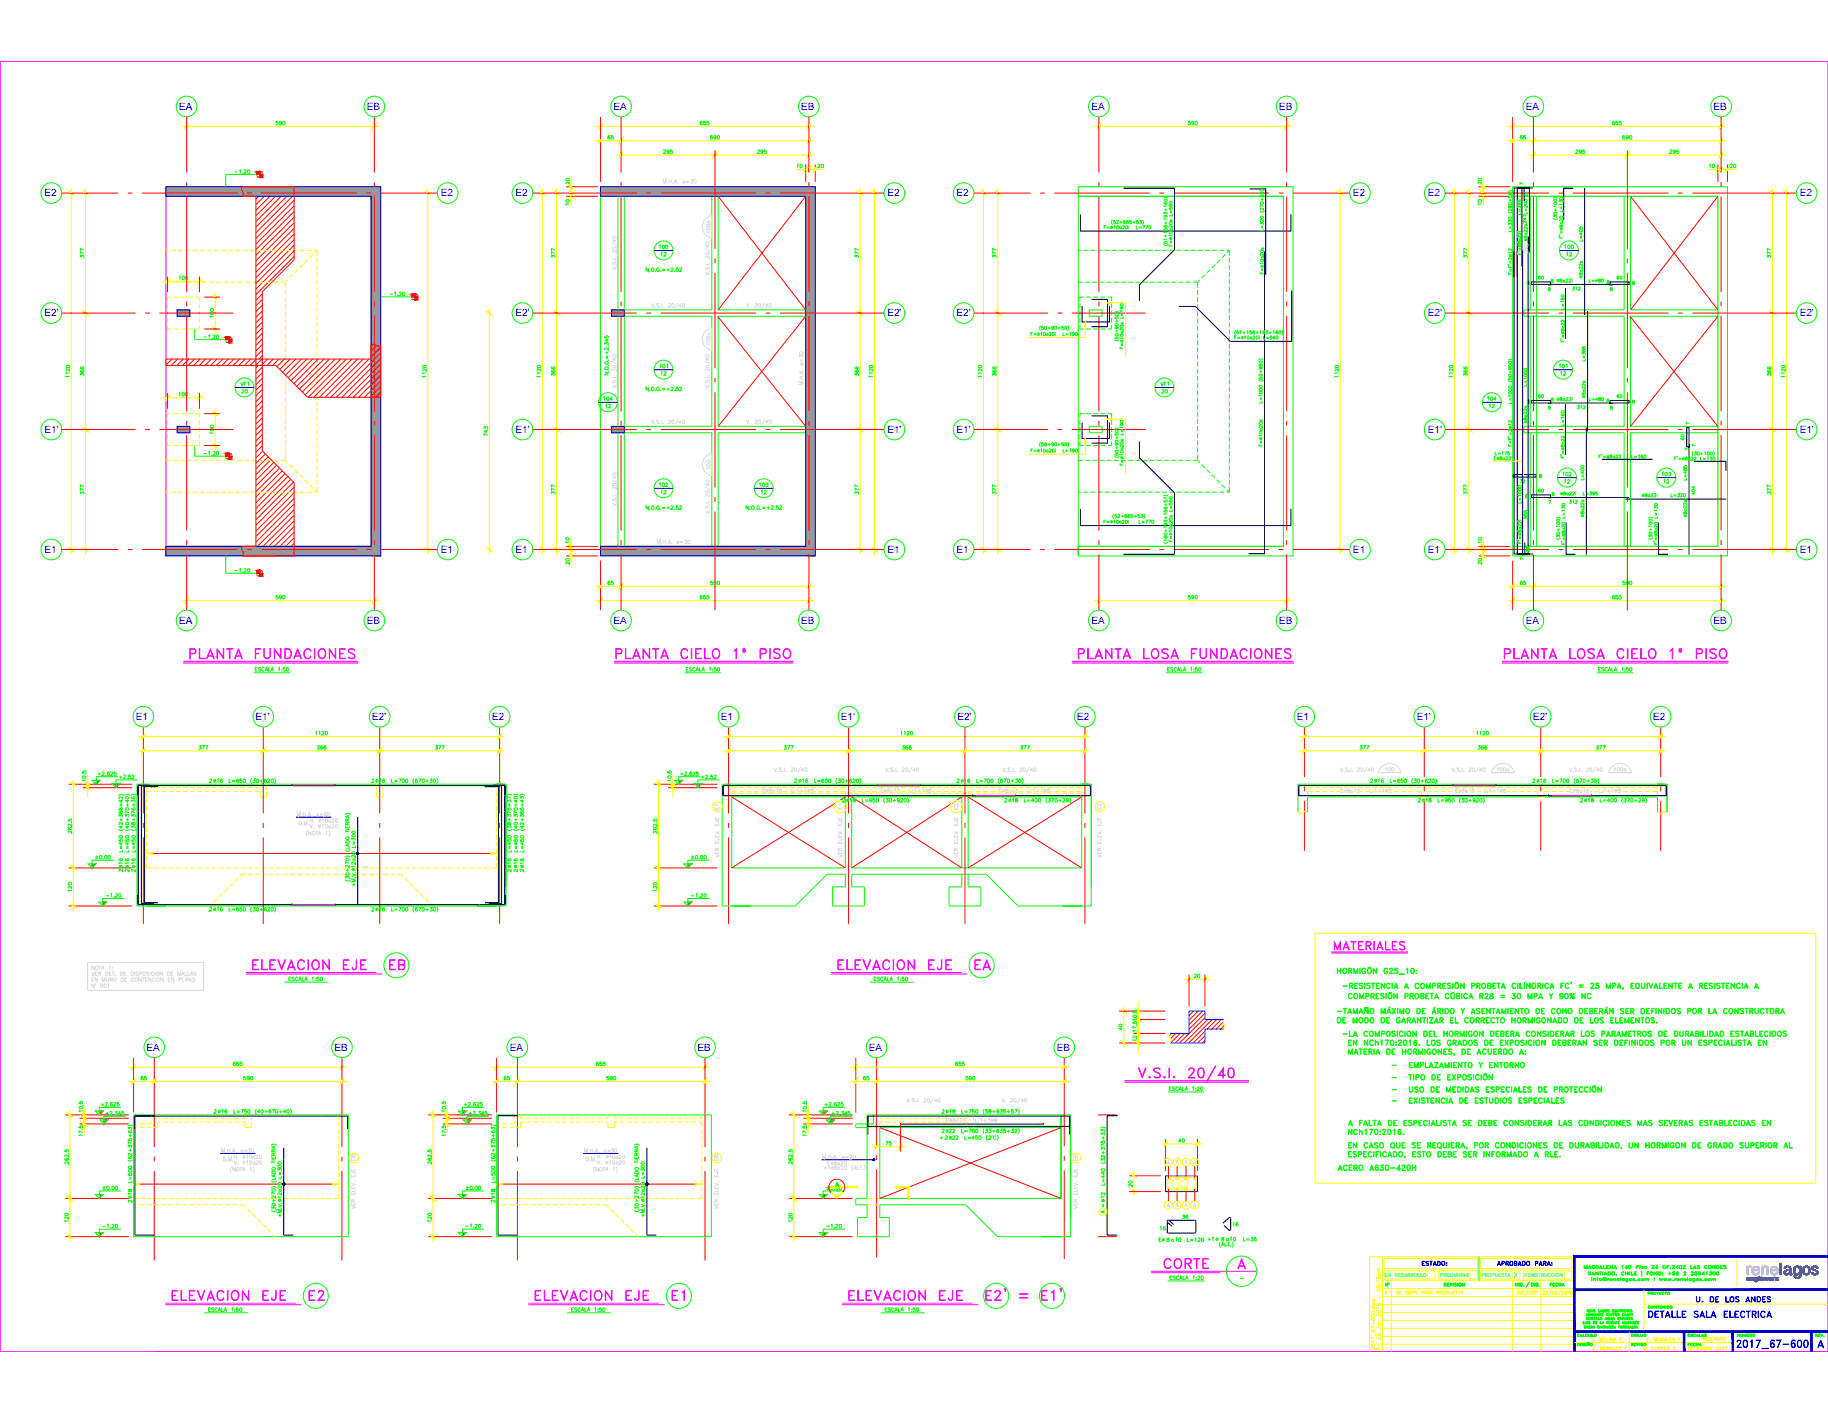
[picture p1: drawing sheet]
<svg xmlns="http://www.w3.org/2000/svg" width="279mm" height="216mm" viewBox="0 0 279 216" stroke-linecap="round" stroke-linejoin="round" font-family="sans-serif">
<defs><g id="words">
<text font-size="4.4" fill="#0f0" x="177.1" y="195.1">CORTE</text>
<text font-size="4" fill="#00f" x="276.9" y="207.1">A</text>
<g font-size="3.5" fill="#ff0">
<text x="92.1" y="22.6">65</text>
<text x="231.4" y="22.6">65</text>
<text x="234.2" y="75.1" transform="rotate(-90 234.2 75.1)">72</text>
<text x="92.1" y="90.7">65</text>
<text x="231.4" y="90.7">65</text>
<text x="172.2" y="160.2">12</text>
<text x="230.4" y="196.5">X</text>
</g>
<g font-size="3.5" fill="#0f0">
<text x="232.1" y="31.4">41</text>
<text x="100.2" y="58.6">12</text>
<text x="237.8" y="58.6">12</text>
<text x="36" y="61.4">20</text>
<text x="179.6" y="61.4" transform="rotate(-90 179.6 61.4)">20</text>
<text x="234.2" y="62.1">60</text>
<text x="246.2" y="62.1">60</text>
<text x="14.1" y="76.9" transform="rotate(-90 14.1 76.9)">377</text>
<text x="86.1" y="76.9" transform="rotate(-90 86.1 76.9)">377</text>
<text x="238.1" y="75.1">12</text>
<text x="253.3" y="75.1">12</text>
<text x="272" y="76.9" transform="rotate(-90 272 76.9)">377</text>
<text x="129.1" y="123.8">18</text>
<text x="153.8" y="123.8">18</text>
<text x="217" y="123.8">18</text>
<text x="79.4" y="133.3" transform="rotate(-90 79.4 133.3)">16</text>
<text x="181.7" y="150.6">20</text>
<text x="172.9" y="158.8" transform="rotate(-90 172.9 158.8)">40</text>
<text x="33.2" y="171.4">16</text>
<text x="144.3" y="171.4">18</text>
<text x="134.4" y="176.4">75</text>
<text x="144.6" y="175.3">22</text>
<text x="21.5" y="183.8" transform="rotate(-90 21.5 183.8)">18</text>
<text x="76.9" y="183.8" transform="rotate(-90 76.9 183.8)">18</text>
<text x="97" y="184.1">12</text>
<text x="97" y="182.7">20</text>
<text x="171.4" y="182.4">20</text>
<text x="183.8" y="190.9">+T</text>
<text x="187.3" y="190.9">10</text>
<text x="187.7" y="188.7">16</text>
</g>
<g font-size="3.5" fill="#dcdcdc">
<text x="48.7" y="125.9">30</text>
<text x="242" y="123.8">18</text>
<text x="37" y="177.4">30</text>
<text x="92.4" y="177.4">30</text>
</g>
<g font-size="3.1" fill="#0f0">
<text x="231.4" y="29.6">7</text>
<text x="100.2" y="40.2">12</text>
<text x="132.3" y="40.6" transform="rotate(-90 132.3 40.6)">377</text>
<text x="153.5" y="40.6" transform="rotate(-90 153.5 40.6)">377</text>
<text x="225.4" y="40.6" transform="rotate(-90 225.4 40.6)">377</text>
<text x="238.1" y="39.2">100</text>
<text x="238.5" y="40.2">12</text>
<text x="235.7" y="45.5">8</text>
<text x="244.8" y="44.4">8</text>
<text x="245.2" y="45.5">8</text>
<text x="132.3" y="58.6" transform="rotate(-90 132.3 58.6)">366</text>
<text x="153.5" y="58.6" transform="rotate(-90 153.5 58.6)">366</text>
<text x="225.4" y="58.6" transform="rotate(-90 225.4 58.6)">366</text>
<text x="91.7" y="63.5">12</text>
<text x="226.8" y="63.5">12</text>
<text x="232.5" y="62.8">8</text>
<text x="248.7" y="62.8">8</text>
<text x="256.8" y="66">7</text>
<text x="256.8" y="70.2">7</text>
<text x="257.9" y="69.5">7</text>
<text x="100.2" y="76.6">12</text>
<text x="115.4" y="76.6">12</text>
<text x="132.3" y="76.9" transform="rotate(-90 132.3 76.9)">377</text>
<text x="153.5" y="76.9" transform="rotate(-90 153.5 76.9)">377</text>
<text x="225.4" y="76.9" transform="rotate(-90 225.4 76.9)">377</text>
<text x="232.1" y="77.3">8</text>
<text x="234.2" y="74.1">8</text>
<text x="236.4" y="76.9">8</text>
<text x="238.8" y="78">312</text>
<text x="231.4" y="86.8">7</text>
<text x="234.9" y="85.7" transform="rotate(-90 234.9 85.7)">38</text>
<text x="32.5" y="120.6">16</text>
<text x="57.2" y="120.6">16</text>
<text x="121.7" y="120.6">16</text>
<text x="146.4" y="120.6">16</text>
<text x="233.5" y="120.6">2</text>
<text x="234.6" y="120.6">16</text>
<text x="18.3" y="134.4">2</text>
<text x="19.4" y="134.4">2</text>
<text x="21.9" y="133.3" transform="rotate(-90 21.9 133.3)">16</text>
<text x="55.4" y="133.7" transform="rotate(-90 55.4 133.7)">12</text>
<text x="55.4" y="132.3" transform="rotate(-90 55.4 132.3)">20</text>
<text x="76.6" y="134.4">2</text>
<text x="78.7" y="134.4">2</text>
<text x="81.1" y="133.3" transform="rotate(-90 81.1 133.3)">16</text>
<text x="101.6" y="137.6" transform="rotate(-90 101.6 137.6)">120</text>
<text x="32.5" y="140.4">16</text>
<text x="57.2" y="140.4">16</text>
<text x="20.8" y="166.2">65</text>
<text x="36.3" y="166.2">590</text>
<text x="76.2" y="166.2">65</text>
<text x="91.7" y="166.2">590</text>
<text x="131.2" y="166.2">65</text>
<text x="146.8" y="166.2">590</text>
<text x="142.9" y="175.3">+</text>
<text x="179.2" y="175.7">40</text>
<text x="18.7" y="184.9">2</text>
<text x="41.6" y="183.4">a</text>
<text x="44.1" y="184.1" transform="rotate(-90 44.1 184.1)">12</text>
<text x="44.1" y="182.7" transform="rotate(-90 44.1 182.7)">20</text>
<text x="74.1" y="184.9">2</text>
<text x="167.6" y="185.6">=</text>
<text x="11.6" y="188" transform="rotate(-90 11.6 188)">120</text>
<text x="67" y="188" transform="rotate(-90 67 188)">120</text>
<text x="167.6" y="186.6">A</text>
<text x="178.2" y="190.9">a</text>
<text x="178.9" y="190.9">10</text>
<text x="186.6" y="190.9">a</text>
</g>
<g font-size="3.1" fill="#f00">
<text x="33.9" y="49.7" transform="rotate(-90 33.9 49.7)">100</text>
<text x="26.5" y="61.7">100</text>
</g>
<g font-size="3.1" fill="#dcdcdc">
<text x="109.7" y="73" transform="rotate(-90 109.7 73)">100</text>
<text x="208.5" y="120.6">2</text>
<text x="209.9" y="120.6">16</text>
<text x="143.2" y="174.3">2</text>
<text x="144.3" y="174.3">22</text>
<text x="178.9" y="185.6">A</text>
<text x="179.9" y="187.3">36</text>
</g>
<text font-size="3.1" x="176.4" y="189.1">16</text>
<text font-size="3.1" fill="#ff0" x="210.6" y="199">A</text>
<g font-size="2.6" fill="#0f0">
<text x="52.9" y="132.6">a</text>
<text x="127" y="183.1">-</text>
<text x="188.7" y="196.5">-</text>
</g>
<g font-size="1.5" fill="#00f">
<text x="27.4" y="16.8">EA</text>
<text x="56.1" y="16.8">EB</text>
<text x="93.8" y="16.8">EA</text>
<text x="122.5" y="16.8">EB</text>
<text x="166.8" y="16.8">EA</text>
<text x="195.5" y="16.8">EB</text>
<text x="233.2" y="16.8">EA</text>
<text x="261.9" y="16.8">EB</text>
<text x="6.8" y="30">E2</text>
<text x="67.4" y="30">E2</text>
<text x="78.8" y="30">E2</text>
<text x="135.6" y="30">E2</text>
<text x="146.2" y="30">E2</text>
<text x="206.8" y="30">E2</text>
<text x="218.2" y="30">E2</text>
<text x="275.1" y="30">E2</text>
<text x="6.8" y="48.3">E2'</text>
<text x="78.8" y="48.3">E2'</text>
<text x="135.6" y="48.3">E2'</text>
<text x="146.2" y="48.3">E2'</text>
<text x="218.2" y="48.3">E2'</text>
<text x="275.1" y="48.3">E2'</text>
<text x="6.8" y="66.1">E1'</text>
<text x="78.8" y="66.1">E1'</text>
<text x="135.6" y="66.1">E1'</text>
<text x="146.2" y="66.1">E1'</text>
<text x="218.2" y="66.1">E1'</text>
<text x="275.1" y="66.1">E1'</text>
<text x="6.8" y="84.5">E1</text>
<text x="67.4" y="84.5">E1</text>
<text x="78.8" y="84.5">E1</text>
<text x="135.6" y="84.5">E1</text>
<text x="146.2" y="84.5">E1</text>
<text x="206.8" y="84.5">E1</text>
<text x="218.2" y="84.5">E1</text>
<text x="275.1" y="84.5">E1</text>
<text x="27.4" y="95.3">EA</text>
<text x="56.1" y="95.3">EB</text>
<text x="93.8" y="95.3">EA</text>
<text x="122.5" y="95.3">EB</text>
<text x="166.8" y="95.3">EA</text>
<text x="195.5" y="95.3">EB</text>
<text x="233.2" y="95.3">EA</text>
<text x="261.9" y="95.3">EB</text>
<text x="20.7" y="110">E1</text>
<text x="39.1" y="110">E1'</text>
<text x="56.9" y="110">E2'</text>
<text x="75.2" y="110">E2</text>
<text x="110.2" y="110">E1</text>
<text x="128.5" y="110">E1'</text>
<text x="146.3" y="110">E2'</text>
<text x="164.7" y="110">E2</text>
<text x="198.2" y="110">E1</text>
<text x="216.5" y="110">E1'</text>
<text x="234.3" y="110">E2'</text>
<text x="252.7" y="110">E2</text>
<text x="22.4" y="160.5">EA</text>
<text x="51.1" y="160.5">EB</text>
<text x="77.9" y="160.5">EA</text>
<text x="106.6" y="160.5">EB</text>
<text x="132.8" y="160.5">EA</text>
<text x="161.5" y="160.5">EB</text>
</g>
</g></defs>
<!-- layer: RLA-FORMATO -->
<path d="M0 9.4h279.4v197.1h-279.4z" fill="none" stroke="#f0f" stroke-width=".15"/>
<g fill="none" stroke="#ff0" stroke-width=".15">
<path d="M201 142.6h76.5v38.2h-76.5zM210.5 195.1v.3h.1a.22 .22 0 0 1 .1-.3 .22 .22 0 0 1 .3 0v.3a.22 .22 0 0 1-.3 0 .22 .22 0 0 1-.1-.3zM210.6 194.9h.6M210.6 194.4h.4M210.7 194.9a.17 .17 0 0 1 0-.3 .17 .17 0 0 1 .2 0 .17 .17 0 0 1 0 .3M211 194.1h-.3v.3M211 193.8h-.3v.3M211.3 199.3h29.3M211.3 198.1h29.3M211.3 196.9h29.3M211.3 195.7h29.3M211.3 192v14.5"/>
<path d="M211.5 194.2h7.8v1.2h-7.8zM211.5 192.3h14.3v1.5h-14.3zM212.7 195.7v10.8M218.1 194.2v1.2M219.9 194.2h5.9v1.2h-5.9zM224.6 194.2v1.2M226.3 192.3h14v1.5h-14zM231.2 195.7v10.8M232.3 194.2h-6v1.2h6M232.9 194.2h7.4v1.2h-7.4M235.5 195.7v10.8M239.1 194.2v1.2"/>
<path d="M240.6 192h-31.3v14.5M251.3 197.1v6.4M251.3 199.3h28.1M265.5 192.4v4.2M209.7 203.2h-.1a.24 .24 0 0 0 .3 .3 .24 .24 0 0 0 .2-.3 .17 .17 0 0 0-.3 .1 .17 .17 0 0 0 .2 .2M209.7 201.4l-.1 .1a.26 .26 0 0 0 .3 .3 .26 .26 0 0 0 .2-.3 .18 .18 0 0 0-.3 0 .18 .18 0 0 0 .2 .3M209.9 202v.4M210.1 200.2h.1M210.2 205.8v.4l-.4-.3h-.1l-.1 .2 .1 .1M210.2 205h-.6l.1 .1M210.2 204.5l-.6-.2v.3M210.2 202.9l-.6-.3v.4"/>
<path d="M210.2 203.6v.6M210.4 205.8v.4h.6M210.4 202.8h.5l.1 .2-.2 .1M210.5 205.4h.1M210.5 203.8a.25 .25 0 0 0 .2 .3 .25 .25 0 0 0 .3-.3 .17 .17 0 0 0-.3 0 .17 .17 0 0 0 .1 .3M210.6 205.5l.2 .2M210.6 205.7h.4M210.6 202.3h.4M210.6 202.1h.4M210.7 205.4h.3M210.7 202.3a.16 .16 0 0 0 0 .3 .16 .16 0 0 0 .2 0 .16 .16 0 0 0 0-.3M210.7 206v.2"/>
<path d="M211 204.3v.3l-.4-.3-.2 .1 .2 .2M211 201.8l-.3 .1v.2M211 200.7v.4l-.4-.3-.2 .1 .2 .2M211.3 204.2h29.3M211.3 201.8h29.3M211.3 205.4h29.3M211.3 200.5h29.3M211.4 203h29.3M240.6 205.1h24.2M249 203.5v3M251.2 206.3v-.5l.2 .5 .2-.5v.5M251.8 206.3h.1"/>
<path d="M252.5 205.8v.5M252.6 206l.2 .3M252.8 205.8l-.3 .4M253 205.8v.4l.1 .1 .2-.1v-.4M253.5 206.1h.3v-.2l-.3-.1v.5M254 206.1h.2M254.3 205.8h-.3v.5M254.4 206.1h.2M254.7 205.8h-.3v.5h.3M254.8 206.1l.3-.1 .1-.1-.4-.1v.5M255 206.1l.2 .2M256.1 206a.17 .17 0 0 0-.2-.2 .17 .17 0 0 0-.1 .2v.1a.18 .18 0 0 0 .1 .2 .18 .18 0 0 0 .2-.1"/>
<path d="M256.3 206.3h.1M258.1 205.8h.2a.27 .27 0 0 1 .1 .3 .27 .27 0 0 1-.1 .2h-.2zM258.6 205.8v.5M259.1 206l-.1-.2a.23 .23 0 0 0-.3 .3 .23 .23 0 0 0 .4 .1M259.2 205.8v.5M259.4 206.1h.2M259.7 205.8h-.3v.5h.3M259.9 206.3v-.5l.2 .5 .1-.5v.5M260.2 204.3v.5M260.4 206.1l.3-.1 .1-.1-.4-.1v.5h.3l-.1-.2M260.7 204.3v.5l-.3-.5v.5M260.9 204.3h.2a.26 .26 0 0 1 .1 .3 .26 .26 0 0 1-.1 .2h-.2z"/>
<path d="M260.9 206.1l.3-.1v-.1l-.3-.1v.5M261.1 206.1l.1 .2M261.4 204.3v.5M261.4 206.1h.2M261.7 205.8h-.3v.5h.3M261.9 204.4l-.1-.1a.22 .22 0 0 0-.3 .3 .22 .22 0 0 0 .4 .1M262 204.8l.2-.5 .2 .5M262.1 204.7h.2M262.3 206l.1-.2 .2 .1-.3 .4h.3M262.5 204.3a.25 .25 0 0 1 .3 .3 .25 .25 0 0 1-.3 .2zM262.9 204.8l.2-.5 .2 .5M263 204.7h.2"/>
<path d="M263.3 205.9l.1-.1v.5M263.7 204.4l-.3-.1v.2l.3 .2h-.3M263.7 205.8h.3l-.2 .5"/>
<circle cx="209.9" cy="200.6" r=".25"/>
<circle cx="209.9" cy="205.5" r=".25"/>
<circle cx="209.9" cy="201.1" r=".25"/>
<circle cx="210.7" cy="200.4" r=".25"/>
<circle cx="262.9" cy="206" r=".22"/>
</g>
<g fill="none" stroke="#0ff" stroke-width=".15">
<path d="M211.7 194.6h.3h-.3v.5h.3h-.3zM211.7 194.8h.2h-.2M212.2 194.6l.3 .4v-.4v.5l-.3-.5v.5zM213.2 194.6h.2a.27 .27 0 0 1 .2 .2 .27 .27 0 0 1-.2 .3h-.2zM213.3 194.6a.25 .25 0 0 1 .2 .1 .25 .25 0 0 1 0 .3l-.2 .1zM213.7 194.6v.5M213.8 194.6h.2zM213.8 194.8h.1h-.1M213.8 195.1h.2zM214.2 194.6h.3h-.2l-.1 .1a.28 .28 0 0 1 .3 .4l-.3-.1h.3zM214.7 195h.3M214.7 194.9h.3"/>
<path d="M214.9 194.6l.2 .5-.2-.5-.2 .5zM215.2 194.6l.3 .1v.1h-.3M215.2 194.6v.5zM215.3 194.8l.2 .3zM215.7 194.8h.3v-.2h-.3v.5v-.5l.3 .1v.1h-.3M215.8 194.8l.2 .3-.1-.3M216.7 194.6l.1 .5h.2h-.3zM217.1 194.6l.1 .5h.2h-.3zM220.2 194.6l.3 .1-.1 .1h-.2M220.2 194.6v.5zM220.7 194.8h.2v-.2h-.2l-.1 .5v-.5h.3v.2h-.2M220.8 194.8l.2 .3-.2-.3"/>
<path d="M221.1 194.6h.3h-.2v.5h.2h-.3zM221.2 194.8h.1h-.1M221.6 194.6v.5h.3h-.3zM222 194.6l.1 .5zM222.3 194.6l.1 .4 .3-.4v.5l-.1-.4-.2 .4-.1-.4v.4zM222.8 194.6l.1 .5zM223.1 194.6l.3 .4v-.4v.5l-.3-.5v.5zM223.6 195h.3M223.6 194.9h.3M223.8 194.6l.1 .5-.1-.5-.2 .5zM224.1 194.8h.3v-.2h-.3v.5v-.5l.3 .1v.1h-.3M224.2 194.8l.2 .3-.1-.3"/>
<path d="M226.6 194.8h.2v-.2h-.2l-.1 .5v-.5l.4 .1-.1 .1h-.2M227 194.6l.4 .1-.1 .1h-.2M227.1 194.6l-.1 .5zM227.1 194.6l.2 .1v.1h-.2M227.2 194.8l.2 .3-.2-.3M228.1 194.6l.3 .1-.1 .1h-.2M228.1 194.6v.5zM228.6 194.6v.4l.1 .1 .2-.1v-.4l-.1 .5-.2-.1zM229.1 195.1h.3zM229.4 194.6h-.3v.5M234.1 194.6l.4 .4v-.4v.5l-.3-.5M234.7 194.6h.3h-.2l-.1 .1a.28 .28 0 0 1 .3 .4l-.3-.1h.3z"/>
<path d="M235.1 194.6h.4zM235.3 194.6v.5v-.5M235.6 194.6l.3 .1v.1h-.3M235.6 194.6v.5zM235.8 194.8l.1 .3zM236.1 194.6v.4l.1 .1 .2-.1v-.4v.5l-.3-.1zM237.5 194.7a.2 .2 0 0 0-.2-.1 .2 .2 0 0 0-.2 .2v.1a.2 .2 0 0 0 .2 .2 .2 .2 0 0 0 .2-.1M237.7 194.6v.5zM238.4 194.6l.4 .4v-.4v.5l-.3-.5-.1 .5z"/>
<circle cx="216.4" cy="194.8" r=".22"/>
<circle cx="216.4" cy="194.8" r=".24"/>
<circle cx="217.7" cy="194.8" r=".24"/>
<circle cx="217.7" cy="194.8" r=".22"/>
<circle cx="227.7" cy="194.8" r=".24"/>
<circle cx="227.7" cy="194.8" r=".22"/>
<circle cx="236.8" cy="194.8" r=".23"/>
<circle cx="238.1" cy="194.8" r=".22"/>
<circle cx="238.1" cy="194.8" r=".24"/>
</g>
<g fill="none" stroke="#0f0" stroke-width=".15">
<path d="M204.4 147.9v.9zM204.4 154.5h.7zM204.4 155.5h.3a.44 .44 0 0 1 .3 .4 .44 .44 0 0 1-.3 .4h-.3zM204.4 155.5a.39 .39 0 0 1 .5 .3 .39 .39 0 0 1-.2 .5h-.3zM204.4 148.3h.5M204.4 148.4h.5M204.9 147.9l.1 .9zM205.2 155.5h.5h-.4v.8h.4h-.5zM205.3 150.6l.6 .1zM205.3 155.9h.2zM205.3 158h.6zM205.3 148h.1a.38 .38 0 0 1 .5 .3 .38 .38 0 0 1-.5 .4l-.2-.3z"/>
<path d="M205.3 154.1h.5zM205.4 148a.35 .35 0 0 1 .4 .3 .35 .35 0 0 1-.4 .4l-.1-.3zM205.5 154.1v.8l.1-.8M206.1 154.7h.4M206.1 159l.5-.1h-.5v.8h.5h-.5M206.1 159.3h.3h-.3M206.2 148.3h.4v-.3h-.4l-.1 .8v-.9l.5 .1v.3l-.4 .1M206.2 157.5l.1 .8 .4 .1h-.5zM206.3 150.6h.4v-.2l-.4-.1-.1 .7v-.8h.4l.2 .2-.1 .2h-.4M206.3 154.1l.3 .8-.3-.7-.3 .7zM206.4 148.4l.2 .4-.2-.4M206.5 150.6l.3 .4-.3-.4"/>
<path d="M206.7 152a.29 .29 0 0 0-.4-.2 .29 .29 0 0 0-.2 .3v.2a.29 .29 0 0 0 .2 .3 .29 .29 0 0 0 .4-.2M206.8 155.5l.3 .7 .3-.7v.8v-.6l-.3 .6-.3-.6v.6zM206.8 154.1l.3 .7 .4-.7v.8l-.1-.6-.3 .6-.2-.6-.1 .6zM206.8 158.9l.5 .7 .1-.7v.8l-.5-.7-.1 .7zM206.9 147.9l.3 .7 .3-.7v.9v-.7l-.3 .7-.3-.7v.7zM206.9 158.2h.5M206.9 158.1h.4M207 151.9a.35 .35 0 0 1 .5 .1 .35 .35 0 0 1 0 .4 .35 .35 0 0 1-.5 .1l-.1-.2zM207 150.2h.5l-.4 .1v.7h.4h-.5zM207.1 150.6h.2h-.2M207.1 157.5l.4 .9-.4-.7-.3 .7zM207.7 150.3l.2-.1 .4 .1h-.5v.2l.4 .2v.3h-.3l-.2-.1 .2 .1 .3-.1v-.2l-.4-.2z"/>
<path d="M207.8 155.6a.35 .35 0 0 1 .4 .1 .35 .35 0 0 1 0 .4 .35 .35 0 0 1-.4 .1l-.1-.2zM207.8 154.7h.4M207.8 151.8l.3 .7 .3-.7v.8v-.6l-.3 .6-.2-.6-.1 .6zM207.9 147.9v.9zM208 154.1l.3 .8-.3-.7-.3 .7zM208.2 148l.4-.1 .1 .2a.29 .29 0 0 0-.3-.1 .29 .29 0 0 0-.2 .3l.2 .4 .3-.1v-.2h-.1h.1v.1a.3 .3 0 0 1-.3 .3 .3 .3 0 0 1-.2-.4zM208.5 158.9l.5 .7 .1-.7v.8l-.5-.7-.1 .7zM208.6 150.2v.8zM208.6 154.1l.5 .7v-.7v.8l-.5-.7v.7zM208.6 157.7l.3-.2 .2 .2a.29 .29 0 0 0-.4-.1 .29 .29 0 0 0-.2 .3v.2a.29 .29 0 0 0 .2 .2 .29 .29 0 0 0 .4-.1 .31 .31 0 0 1-.4 .2 .31 .31 0 0 1-.2-.3zM208.6 155.5h.3a.45 .45 0 0 1 .2 .4 .45 .45 0 0 1-.2 .4h-.3zM208.6 155.5h.3a.4 .4 0 0 1 .2 .4 .4 .4 0 0 1-.2 .4h-.3z"/>
<path d="M208.7 153.9l.4 .1h-.5zM208.8 152.2l.4-.1v-.2l-.4-.1-.1 .8v-.8l.5 .1v.3h-.4M208.9 150.3l.3-.1 .2 .1h-.5v.2l.5 .2-.1 .3h-.2l-.2-.1 .2 .1 .3-.1-.1-.2-.4-.2zM209.1 148a.38 .38 0 0 1 .5 .3 .38 .38 0 0 1-.5 .4l-.1-.3zM209.1 147.8h.4zM209.1 148a.35 .35 0 0 1 .5 .3 .35 .35 0 0 1-.5 .4l-.1-.3zM209.4 159l.3-.1 .2 .2a.28 .28 0 0 0-.3-.1 .28 .28 0 0 0-.2 .2v.2a.27 .27 0 0 0 .2 .3 .27 .27 0 0 0 .3-.2 .29 .29 0 0 1-.3 .2 .29 .29 0 0 1-.3-.3zM209.4 154.2a.35 .35 0 0 1 .5 0 .35 .35 0 0 1 0 .5 .35 .35 0 0 1-.5 .1zM209.4 155.6a.35 .35 0 0 1 .5 .1 .35 .35 0 0 1 0 .4 .35 .35 0 0 1-.5 .1zM209.4 157.6a.38 .38 0 0 1 .5 .4 .38 .38 0 0 1-.5 .3l-.1-.2zM209.6 152.2l.4-.1v-.2l-.4-.1-.1 .8v-.8l.5 .1v.3h-.4M209.6 150.2l.5 .1z"/>
<path d="M209.8 152.2l.2 .4-.2-.4M209.8 150.3v.7l.1-.7M209.9 147.9l.5 .7v-.7v.9l-.5-.8v.8zM210.2 157.5l.3 .7 .3-.7v.9v-.7l-.3 .7-.3-.7v.7zM210.2 158.9v.8zM210.2 159.3l.2-.1h.2l.1 .5-.1-.4-.2-.1zM210.3 151.8h.5h-.4v.8h.4h-.5zM210.4 150.2h.4l-.4 .1v.7h.4h-.4zM210.4 152.2h.2h-.2M210.4 150.6h.2h-.2M211.1 159.1l.1-.2v.8v-.7zM211.1 150.2l.5 .7v-.7v.8l-.5-.7v.7z"/>
<path d="M211.1 151.8h.3l.2 .1-.2-.1-.3 .1v.2l.4 .2v.3h-.3l-.2-.1 .2 .1 .3-.1-.1-.2-.3-.2zM211.1 154.1l.3 .7 .3-.7v.8v-.6l-.3 .6-.3-.6v.6zM211.1 155.5h.3a.44 .44 0 0 1 .3 .4 .44 .44 0 0 1-.3 .4h-.3zM211.1 155.5a.39 .39 0 0 1 .5 .3 .39 .39 0 0 1-.2 .5h-.3zM211.2 157.9h.4v-.3h-.4l-.1 .8v-.9h.4l.1 .2v.2l-.4 .1M211.6 148l.3-.1 .2 .2a.29 .29 0 0 0-.3-.1 .29 .29 0 0 0-.2 .3l.1 .4 .3-.1 .1-.2h-.2h.2v.1a.3 .3 0 0 1-.3 .3 .3 .3 0 0 1-.3-.4zM211.8 151.8l.1 .8zM211.9 155.5h.5h-.5v.8h.5h-.5zM211.9 155.9h.3zM211.9 157.7a.34 .34 0 0 1 .5-.1 .34 .34 0 0 1 .1 .5 .31 .31 0 0 1-.3 .3 .31 .31 0 0 1-.3-.3zM212 150.3l.3-.1 .2 .2a.29 .29 0 0 0-.3-.1 .29 .29 0 0 0-.3 .2v.2a.29 .29 0 0 0 .3 .3 .29 .29 0 0 0 .3-.2 .29 .29 0 0 1-.3 .2 .29 .29 0 0 1-.3-.3zM212 154.7h.5"/>
<path d="M212.1 154.7h.3M212.2 151.9a.34 .34 0 0 1 .5 0 .34 .34 0 0 1 .1 .4 .31 .31 0 0 1-.3 .3 .31 .31 0 0 1-.3-.3zM212.2 158.9l-.4 .8 .5-.8h-.6l.5 .1M212.3 151.7l.4-.1zM212.3 154l.1-.1zM212.3 154.1l.3 .8-.3-.7-.4 .7zM212.4 148.7l.5 .1h-.6l.5-.6-.1-.2-.3 .1 .3-.2 .2 .3-.5 .6M212.6 159l.1-.1a.41 .41 0 0 1 .3 .4 .41 .41 0 0 1-.3 .4l-.2-.3zM212.6 159.7h.3M212.6 159h.3M212.7 159l-.2 .3 .2 .4M212.7 157.7l.2-.2 .4 .2-.2-.1-.3 .1v.1l.4 .3v.2l-.3 .1-.2-.2a.27 .27 0 0 0 .3 .1 .27 .27 0 0 0 .2-.2l-.4-.2z"/>
<path d="M212.8 150.2v.8zM212.8 154.1l.5 .8zM212.9 159l.1 .3-.1 .4M213 151.8l.6 .7v-.7v.8l-.5-.7-.1 .7zM213.1 150.8h.5M213.2 148.6l.1 .1M213.3 154.1l-.5 .8zM213.3 159.2l.1 .1zM213.3 159.7h.1zM213.4 150.2l.3 .8-.3-.7-.4 .7zM213.4 159.2h.1M213.4 159.7h.1"/>
<path d="M213.5 148.3l.1 .1-.1 .3M213.5 155.6l.3-.1 .2 .2a.29 .29 0 0 0-.3-.2 .29 .29 0 0 0-.2 .3v.2a.26 .26 0 0 0 .2 .3 .26 .26 0 0 0 .3-.3h-.2h.2a.29 .29 0 0 1-.2 .3 .29 .29 0 0 1-.4-.3zM213.6 157.5v.9zM213.6 154.1v.8zM213.6 148.4l-.2-.1h-.2v-.4h.4l-.4 .1v.3a.29 .29 0 0 1 .4 0 .29 .29 0 0 1-.1 .4 .29 .29 0 0 1-.4-.1l.3 .1 .2-.2M213.7 159.7h.5h-.5l.5-.6-.3-.1-.2 .1a.25 .25 0 0 1 .3-.2 .25 .25 0 0 1 .2 .2l-.5 .6M213.9 148.8l.8 .1zM214 154.1l.2 .7 .4-.7v.8l-.1-.6-.3 .6-.2-.6v.6zM214 157.6l.2-.1 .3 .2a.29 .29 0 0 0-.4-.1 .29 .29 0 0 0-.2 .3v.2a.29 .29 0 0 0 .2 .2 .29 .29 0 0 0 .4-.1 .31 .31 0 0 1-.4 .2 .31 .31 0 0 1-.2-.3zM214.3 156.1h.5M214.3 156.1h.4M214.5 155.5l.3 .8-.3-.7-.3 .7z"/>
<path d="M214.6 159l.1-.1a.42 .42 0 0 1 .3 .4 .42 .42 0 0 1-.3 .4 .48 .48 0 0 1-.1-.7zM214.6 159.7h.3M214.6 159h.3M214.7 159l-.2 .3 .2 .4M214.7 157.5l.1 .9zM214.7 150.8h.5M214.8 152.2l.4-.1v-.2l-.4-.1-.1 .8v-.8l.5 .1v.3h-.4M214.9 159l.1 .3-.1 .4M215 148.1l.2-.2v.9l-.1-.8zM215 150.2l.3 .8-.3-.7-.3 .7zM215 154.1a.39 .39 0 0 1 .5 .4 .39 .39 0 0 1-.5 .4l-.2-.3zM215.1 155.5h.3l.2 .2-.1 .2h-.4l.4-.1v-.2l-.4-.1v.8z"/>
<path d="M215.1 157.7a.35 .35 0 0 1 .5 0 .35 .35 0 0 1 0 .5 .35 .35 0 0 1-.5 0l-.1-.1zM215.3 155.9l.3 .4-.3-.4M215.4 159.1l.2-.2v.8l-.1-.7zM215.5 152.2l.4-.1v-.2l-.4-.1v.8v-.8l.5 .1-.1 .3h-.4M215.7 148a.38 .38 0 0 1 .5 .3 .38 .38 0 0 1-.5 .4l-.1-.3zM215.7 148.7h.3M215.7 148h.3M215.8 152.2l.2 .4-.2-.4M215.8 148l-.1 .3 .1 .4M215.9 156.1h.4M215.9 157.5l.6 .7v-.7v.9l-.5-.7-.1 .7zM216 148l.1 .3-.1 .4"/>
<path d="M216.1 155.5l.3 .8-.3-.7-.3 .7zM216.1 159.5l.2 .2 .3-.2M216.1 159.4l.2-.1 .3 .1M216.2 159h.3M216.3 159l-.2 .5 .2 .2M216.3 159.3l-.2 .2M216.4 150.3l.3-.1 .2 .2a.29 .29 0 0 0-.4-.1 .29 .29 0 0 0-.2 .2v.2a.29 .29 0 0 0 .3 .3 .29 .29 0 0 0 .3-.2 .3 .3 0 0 1-.4 .2 .3 .3 0 0 1-.2-.3zM216.4 151.8a.38 .38 0 0 1 .5 .4 .38 .38 0 0 1-.5 .4l-.1-.3zM216.4 159.3l.2 .2-.2 .2M216.5 148.3h.1zM216.5 148.7h.1zM216.5 148.3h.1"/>
<path d="M216.5 148.7h.1M216.5 159h.1l-.2-.1a.39 .39 0 0 0-.3 .5 .39 .39 0 0 0 .4 .3 .26 .26 0 0 0 0-.4 .26 .26 0 0 0-.4 0M216.6 154.1h.2a.44 .44 0 0 1 .3 .4 .44 .44 0 0 1-.3 .4h-.2zM216.6 154.1a.39 .39 0 0 1 .5 .3 .39 .39 0 0 1-.3 .5h-.2zM216.6 155.5l.5 .7 .1-.7v.8l-.5-.7-.1 .7zM216.9 159.7h.1zM216.9 159.7h.1M217.2 150.3a.37 .37 0 0 1 .6 .3 .37 .37 0 0 1-.5 .4l-.2-.3zM217.2 152.2l.4-.1v-.2l-.4-.1v.8l.4-.1v-.2l-.4-.1M217.3 150.3a.34 .34 0 0 1 .4 .3 .34 .34 0 0 1-.4 .4l-.2-.3zM217.4 154.1h.4h-.4v.8h.4h-.4zM217.4 154.5h.3h-.3"/>
<path d="M217.4 155.5h.5zM217.5 152.2l.2 .1-.1 .2-.5 .1v-.8l.5 .1 .1 .2-.2 .1M217.6 157.5h.3a.44 .44 0 0 1 .3 .5 .44 .44 0 0 1-.3 .4h-.3zM217.7 155.5v.8v-.8M217.7 157.6a.39 .39 0 0 1 .4 .2 .39 .39 0 0 1-.2 .5h-.2zM217.9 151.8h.5h-.4v.8h.4h-.5zM218 152.2h.2h-.2M218 150.2l.3 .7 .3-.7v.8v-.6l-.3 .6-.3-.6v.6zM218.1 158.9l.1 .8h.4h-.5zM218.2 155.5v.8zM218.4 157.5h.5l-.4 .1v.7l.4 .1h-.5zM218.5 157.9h.2l-.2 .1"/>
<path d="M218.6 151.8h.5zM218.8 151.8v.8l.1-.8M218.8 159l.2-.1a.4 .4 0 0 1 .4 .5 .4 .4 0 0 1-.5 .3l-.1-.3zM218.9 154.7h.5M219 150.6h.4v-.2l-.1-.1h-.3l-.1 .7v-.8h.4l.2 .2-.2 .2h-.3M219 155.5h-.5h.5l-.5 .8M219 155.5l-.5 .8h.5h-.5M219 154.7h.4M219.2 154l.1-.1zM219.2 154.1l.3 .8-.3-.7-.3 .7zM219.2 157.5v.8l.4 .1h-.4zM219.3 156.1h.5"/>
<path d="M219.3 152.4h.5M219.3 156.1h.4M219.4 152.4h.4M219.5 155.5l.3 .8-.3-.7-.3 .7zM219.6 151.8l.3 .8-.3-.7-.3 .7zM219.6 159l.2-.1 .4 .1h-.6l.1 .2 .5 .3-.1 .2-.5-.1 .2 .1 .3-.1-.1-.2-.4-.2zM219.8 150.6h.4v-.2l-.4-.1-.1 .7v-.8h.3l.2 .2v.2h-.4M219.8 154.5l.4-.1v-.2l-.4-.1-.1 .8v-.8l.5 .1v.3h-.4M220 150.6l.2 .4-.2-.4M220 154.5l.2 .4-.2-.4M220.1 155.5h.4l.1 .2-.1 .2h-.4l.5-.1-.1-.2-.4-.1v.8zM220.3 155.9l.3 .4-.3-.4"/>
<path d="M220.5 150.2h.5l-.4 .1v.7h.4h-.5zM220.5 154.1l.1 .8zM220.6 150.6h.2h-.2M220.7 157.5v.9zM220.7 157.9h.5M220.7 158h.5M220.9 154.1h.2a.44 .44 0 0 1 .3 .4 .44 .44 0 0 1-.3 .4h-.2zM220.9 154.1a.39 .39 0 0 1 .5 .3 .39 .39 0 0 1-.3 .5h-.2zM221.1 151.8h.2l.2 .2a.29 .29 0 0 0-.3-.2 .29 .29 0 0 0-.3 .3v.2a.29 .29 0 0 0 .3 .3 .29 .29 0 0 0 .3-.2 .31 .31 0 0 1-.4 .2 .31 .31 0 0 1-.2-.3zM221.2 157.5v.9zM221.2 150.3l.2-.1 .4 .1h-.5v.2l.4 .2v.3h-.3l-.2-.1 .2 .1 .3-.1v-.2l-.4-.2zM221.3 159l.3-.1 .2 .2a.29 .29 0 0 0-.3-.1 .29 .29 0 0 0-.2 .2v.2a.26 .26 0 0 0 .2 .3 .26 .26 0 0 0 .3-.3h-.2h.2a.3 .3 0 0 1-.3 .3 .3 .3 0 0 1-.3-.3z"/>
<path d="M221.6 157.6a.38 .38 0 0 1 .5 .4 .38 .38 0 0 1-.5 .3l-.1-.2zM221.7 155.5h.4h-.4v.8h.4h-.4zM221.7 154.2a.35 .35 0 0 1 .5 0 .35 .35 0 0 1 0 .5 .35 .35 0 0 1-.5 .1l-.1-.2zM221.7 155.9h.3zM221.8 151.8v.6l.2 .2 .2-.1 .1-.7v.6l-.1 .2h-.2l-.2-.1zM221.9 151.7l.3-.1zM222 150.2l.1 .8zM222.1 159.3h.4v-.3h-.4v.7v-.8l.4 .1v.3h-.4M222.3 159.3l.3 .4-.2-.4M222.4 150.3a.37 .37 0 0 1 .6 .3 .37 .37 0 0 1-.5 .4l-.1-.3zM222.4 155.5l.1 .8h.4h-.5zM222.4 157.9h.4v-.3h-.4v.8v-.9l.5 .1-.1 .3-.4 .1"/>
<path d="M222.5 150.1h.4zM222.5 150.3a.34 .34 0 0 1 .4 .3 .34 .34 0 0 1-.4 .4l-.1-.3zM222.6 158l.3 .4-.2-.4M222.7 152.2l.4-.1v-.2l-.4-.1v.8l.4-.1v-.2l-.4-.1M222.9 159.5h.4M222.9 152.2l.2 .1v.2l-.5 .1v-.8l.5 .1v.2l-.2 .1M223.1 158.9l.3 .8-.3-.7-.3 .7zM223.2 157.5l.3 .7 .3-.7v.9v-.7l-.3 .7-.3-.7v.7zM223.2 150.2l.6 .7v-.7v.8l-.5-.7-.1 .7zM223.4 151.8v.8zM223.6 154.5l.3-.4-.3 .4v.4v-.4l-.3-.4 .3 .4M223.6 158.9h.3a.42 .42 0 0 1 .3 .4 .42 .42 0 0 1-.3 .4h-.3z"/>
<path d="M223.7 159a.39 .39 0 0 1 .4 .2 .39 .39 0 0 1-.2 .5h-.2zM223.9 151.8h.2l.2 .2a.29 .29 0 0 0-.3-.2 .29 .29 0 0 0-.2 .3v.2a.29 .29 0 0 0 .2 .3 .29 .29 0 0 0 .3-.2 .31 .31 0 0 1-.3 .2 .31 .31 0 0 1-.3-.3zM223.9 155.6l.4-.1 .2 .2a.29 .29 0 0 0-.4-.2 .29 .29 0 0 0-.2 .3v.2a.29 .29 0 0 0 .2 .3 .29 .29 0 0 0 .4-.2 .31 .31 0 0 1-.4 .2 .31 .31 0 0 1-.2-.3zM224.1 157.5v.9zM224.5 157.7l.3-.2 .2 .2a.29 .29 0 0 0-.3-.1 .29 .29 0 0 0-.2 .3v.3l.1 .1h.3l.1-.2-.2-.1h.2a.3 .3 0 0 1-.3 .4 .3 .3 0 0 1-.3-.3zM224.5 159l.1-.1a.4 .4 0 0 1 .5 .4 .4 .4 0 0 1-.5 .4l-.2-.3zM224.6 159h.1a.37 .37 0 0 1 .3 .3 .37 .37 0 0 1-.3 .4l-.2-.3zM224.6 152.4h.4M224.8 155.6a.35 .35 0 0 1 .4 .1 .35 .35 0 0 1 0 .4 .35 .35 0 0 1-.4 .1l-.1-.2zM224.8 151.8l.3 .8-.3-.7-.3 .7zM224.9 154.7h.5M225 150.6h.4v-.2l-.4-.1-.1 .7v-.8l.5 .1v.3h-.4"/>
<path d="M225 154.7h.4M225.1 154.1l.4 .8-.4-.7-.2 .7zM225.3 159l.2-.1 .3 .1h-.5l.1 .2 .4 .3-.1 .2-.4-.1 .2 .1 .3-.1-.1-.2-.4-.2zM225.3 157.7a.35 .35 0 0 1 .5 0 .35 .35 0 0 1 0 .5 .35 .35 0 0 1-.5 0l-.1-.1zM225.6 155.5h.4l.1 .2-.1 .2h-.4l.5-.1-.1-.2-.4-.1v.8zM225.7 150.6h.4v-.3h-.4v.7v-.8l.4 .1v.3h-.4M225.7 154.1h.3l.2 .1-.2-.1-.3 .1v.1l.5 .3v.2l-.2 .1-.3-.1a.27 .27 0 0 0 .3 .1 .27 .27 0 0 0 .1-.3l-.4-.3zM225.8 155.9l.3 .4-.2-.4M225.9 150.6l.3 .4-.2-.4M226.1 157.5l.6 .7v-.7v.9l-.5-.7-.1 .7zM226.2 152.2l.4-.1v-.2l-.4-.1v.8v-.8l.5 .1-.1 .3h-.4M226.4 155.5h.4l.1 .2-.1 .2h-.4l.4-.1v-.2l-.4-.1v.8z"/>
<path d="M226.4 152.2l.3 .4-.3-.4M226.5 154.1h.4h-.4v.8h.4h-.4zM226.5 150.3a.37 .37 0 0 1 .6 .3 .37 .37 0 0 1-.5 .4l-.2-.3zM226.5 154.5h.3h-.3M226.6 150.3a.34 .34 0 0 1 .4 .3 .34 .34 0 0 1-.4 .4l-.1-.3zM226.6 155.9l.3 .4-.2-.4M226.9 158.9a.44 .44 0 0 1 .6 .2 .44 .44 0 0 1-.2 .6h-.4zM226.9 152.6h.6h-.6M226.9 159a.4 .4 0 0 1 .5 .2 .4 .4 0 0 1-.1 .5h-.4M227 151.9l.3-.1 .1 .2-.5 .6 .5-.6-.1-.2-.4 .2zM227.2 155.5h.4h-.4v.8h.4h-.4M227.2 155.9h.2z"/>
<path d="M227.2 154.1l.5 .7 .1-.7v.8l-.5-.7-.1 .7zM227.4 150.6h.4v-.3h-.4v.7h.4v-.3l-.4-.1M227.7 150.6l.2 .2-.1 .2h-.4v-.8l.4 .1 .1 .2-.2 .1M227.7 158.9h.5l-.4 .1v.7h.4h-.5zM227.7 152.5l.2 .1M227.8 151.8a.34 .34 0 0 0 .4 .5v.2l-.2 .1-.2-.1v-.2a.34 .34 0 0 0 .4-.5zM227.8 151.9h.4M227.8 159.3h.2h-.2M227.8 151.8v.3a.34 .34 0 0 1 .4 .1 .34 .34 0 0 1 0 .4h-.4a.33 .33 0 0 1 0-.4 .33 .33 0 0 1 .3-.1v-.3M227.8 157.5h.3a.44 .44 0 0 1 .3 .5 .44 .44 0 0 1-.3 .4h-.3zM227.9 157.6a.39 .39 0 0 1 .4 .2 .39 .39 0 0 1-.2 .5h-.2zM227.9 155.6l.3-.1 .2 .2a.28 .28 0 0 0-.3-.2 .28 .28 0 0 0-.2 .3v.2a.28 .28 0 0 0 .2 .3 .28 .28 0 0 0 .3-.2 .29 .29 0 0 1-.3 .2 .29 .29 0 0 1-.2-.3z"/>
<path d="M228 154.1h.5zM228.1 150.2h.5l-.4 .1v.7h.4h-.5zM228.2 150.6h.2h-.2M228.2 152.5l-.1 .1M228.2 154.1v.8l.1-.8M228.6 155.5h.6zM228.6 157.5h.5l-.4 .1v.7l.4 .1h-.5zM228.7 157.9h.2l-.2 .1M228.7 154.7h.5M228.8 150.2l.5 .1zM228.8 154.7h.4M228.9 155.5v.8v-.8"/>
<path d="M229 154.1l.3 .8-.3-.7-.3 .7zM229 150.3v.7l.1-.7M229.3 158.9h.5l-.5 .1v.7h.5h-.5zM229.3 152.1h.7zM229.3 152.4h.7zM229.3 159.3h.3h-.3M229.4 157.9h.4v-.3h-.4v.7h.4v-.3h-.4M229.5 155.5a.38 .38 0 0 1 .5 .4 .38 .38 0 0 1-.5 .4l-.2-.3zM229.5 154.1l.3 .7 .4-.7v.8l-.1-.6-.3 .6-.2-.6-.1 .6zM229.5 150.8h.5M229.7 157.9l.2 .2-.1 .2-.4 .1v-.9l.4 .1 .1 .2-.2 .2M229.8 150.2l.3 .8-.3-.7-.3 .7z"/>
<path d="M230 158.9l.5 .8zM230.2 157.5h.4l-.4 .1v.7l.4 .1h-.4zM230.2 157.9h.2l-.2 .1M230.5 154.1v.8zM230.5 158.9l-.5 .8zM230.8 154.1h.5h-.4v.8h.4h-.5zM230.9 154.5h.2h-.2M230.9 159.3h.3v-.3h-.3l-.1 .7v-.8l.5 .1-.1 .3h-.3M230.9 157.9h.4v-.3h-.4v.8v-.9h.3l.2 .2-.1 .2-.4 .1M231.1 155.5v.8zM231.1 155.9h.5M231.1 158l.3 .4-.2-.4"/>
<path d="M231.1 152.5l.1 .1M231.2 150.3l.3-.1 .2 .2a.29 .29 0 0 0-.3-.1 .29 .29 0 0 0-.3 .2v.2a.29 .29 0 0 0 .3 .3 .29 .29 0 0 0 .3-.2 .3 .3 0 0 1-.4 .2 .3 .3 0 0 1-.2-.3zM231.3 152.1a.27 .27 0 0 1 .3 .2 .27 .27 0 0 1-.2 .3 .27 .27 0 0 1-.3-.1l.3 .1 .2-.2M231.5 152.1l.1 .2-.1 .3M231.6 151.8h-.4h.4l-.3 .3M231.6 151.8l-.3 .3 .3 .2M231.6 154.1l.5 .7v-.7v.8l-.5-.7v.7zM231.6 155.5v.8zM231.6 159l.2-.1a.38 .38 0 0 1 .4 .5 .38 .38 0 0 1-.6 .2v-.2zM231.7 158.2h.5M231.7 159h.1a.37 .37 0 0 1 .4 .3 .37 .37 0 0 1-.4 .4l-.2-.3zM231.7 158.1h.4"/>
<path d="M231.9 157.5l.3 .9-.3-.7-.3 .7zM232 150.2v.8zM232 151.8a.4 .4 0 0 1 .5 .3 .4 .4 0 0 1-.3 .5l-.3-.1v-.4zM232 152.5h.3M232 151.9h.3M232 151.8l-.1 .3 .1 .5M232 155.5a.38 .38 0 0 1 .5 .4 .38 .38 0 0 1-.5 .4l-.1-.3zM232.3 151.8l.1 .3-.1 .5M232.3 150.2v.8h.5h-.5zM232.3 154.1h.6zM232.4 159l.2-.1 .4 .1h-.5v.2l.5 .3-.1 .2-.5-.1 .2 .1 .3-.1v-.2l-.4-.2zM232.6 154.1v.8v-.8"/>
<path d="M232.8 155.5h.4l.1 .2-.1 .2h-.4l.5-.1-.1-.2-.4-.1v.8zM233 150.1l.1-.1zM233 150.2v.8zM233 155.9l.3 .4-.3-.4M233.1 154.2a.35 .35 0 0 1 .5 0 .35 .35 0 0 1 0 .5 .35 .35 0 0 1-.5 .1l-.1-.2zM233.3 158.9v.8zM233.3 150.2l.5 .7 .1-.7v.8l-.5-.7-.1 .7zM233.3 157.7l.3-.2 .2 .2a.29 .29 0 0 0-.3-.1 .29 .29 0 0 0-.2 .3v.2a.29 .29 0 0 0 .2 .2 .29 .29 0 0 0 .3-.1 .29 .29 0 0 1-.3 .2 .29 .29 0 0 1-.2-.3zM233.5 151.8l.3 .7 .3-.7v.8v-.6l-.3 .6-.2-.6-.1 .6zM233.6 155.5l.3 .7 .3-.7v.8l-.1-.6-.2 .6-.3-.6v.6zM233.6 159l.4-.1 .1 .2a.29 .29 0 0 0-.3-.1 .29 .29 0 0 0-.2 .2v.2a.29 .29 0 0 0 .2 .3 .29 .29 0 0 0 .3-.2 .31 .31 0 0 1-.3 .2 .31 .31 0 0 1-.2-.3zM234.1 157.7a.35 .35 0 0 1 .5 0 .35 .35 0 0 1 0 .5 .35 .35 0 0 1-.5 0v-.1z"/>
<path d="M234.2 150.2h.3a.44 .44 0 0 1 .2 .4 .44 .44 0 0 1-.2 .4h-.3zM234.2 150.3a.39 .39 0 0 1 .5 .2 .39 .39 0 0 1-.2 .5h-.3zM234.4 158.9l.1 .8zM234.5 152.2l.4-.1v-.2l-.4-.1v.8v-.8l.4 .1v.3h-.4M234.5 155.5v.8zM234.8 154.1a.43 .43 0 0 1 .5 .4 .43 .43 0 0 1-.5 .4zM234.8 154.1a.4 .4 0 0 1 .5 .2 .4 .4 0 0 1-.1 .5l-.4 .1zM234.8 159l.2-.1a.4 .4 0 0 1 .4 .5 .4 .4 0 0 1-.5 .3l-.2-.3zM234.9 155.6l.3-.1 .2 .2a.29 .29 0 0 0-.3-.2 .29 .29 0 0 0-.3 .3l.1 .3 .1 .2 .3-.1 .1-.2h-.2h.2a.3 .3 0 0 1-.3 .3 .3 .3 0 0 1-.3-.3zM235 157.5l.5 .7v-.7v.9l-.5-.7v.7zM235.1 150.6h.3l.1-.2-.4-.1-.1 .7v-.8h.3l.2 .2v.2h-.4M235.2 150.6l.3 .4-.2-.4"/>
<path d="M235.2 152.4h.5M235.3 152.4h.4M235.5 151.8l.3 .8-.3-.7-.3 .7zM235.6 154.1h.5h-.5v.8h.5h-.5zM235.6 154.5h.3h-.3M235.6 158.9l.5 .7 .1-.7v.8l-.5-.7-.1 .7zM235.7 155.6a.35 .35 0 0 1 .5 .1 .35 .35 0 0 1 0 .4 .35 .35 0 0 1-.5 .1l-.1-.2zM235.8 150.2v.8zM235.9 157.6l.2-.1 .2 .2-.2-.1-.3 .1 .1 .1 .4 .3v.2l-.3 .1-.2-.2 .2 .1 .3-.1-.1-.2-.4-.2zM236.2 150.3l.3-.1 .2 .2a.29 .29 0 0 0-.3-.1 .29 .29 0 0 0-.3 .2v.2a.29 .29 0 0 0 .3 .3 .29 .29 0 0 0 .3-.2 .3 .3 0 0 1-.4 .2 .3 .3 0 0 1-.2-.3zM236.5 155.5l.5 .7 .1-.7v.8l-.5-.7-.1 .7zM236.6 157.5v.9z"/>
<path d="M237 157.5h.2a.44 .44 0 0 1 .3 .5 .44 .44 0 0 1-.3 .4h-.2zM237 150.8h.4M237 157.6a.39 .39 0 0 1 .5 .2 .39 .39 0 0 1-.3 .5h-.2zM237 152.2l.3-.4-.2 .4v.4l-.1-.4-.2-.4 .3 .4M237.2 150.2l.3 .8-.3-.7-.3 .7zM237.2 154.2l.3-.1 .2 .2a.29 .29 0 0 0-.3-.2 .29 .29 0 0 0-.2 .3v.2a.29 .29 0 0 0 .2 .3 .29 .29 0 0 0 .3-.2 .31 .31 0 0 1-.3 .2 .31 .31 0 0 1-.3-.3zM237.3 158.9h.3a.44 .44 0 0 1 .3 .4 .44 .44 0 0 1-.3 .4h-.3zM237.3 159h.3a.4 .4 0 0 1 .2 .3 .4 .4 0 0 1-.2 .4h-.3M237.4 156.1h.4M237.6 155.5l.3 .8-.3-.7-.3 .7zM237.8 157.5h.5l-.5 .1v.7l.5 .1h-.5zM237.8 157.9h.3l-.3 .1"/>
<path d="M238.1 154.1a.39 .39 0 0 1 .5 .4 .39 .39 0 0 1-.5 .4l-.2-.3zM238.1 158.9h.5l-.4 .1v.7h.4h-.5zM238.2 155.5h.2a.44 .44 0 0 1 .3 .4 .44 .44 0 0 1-.3 .4h-.2zM238.2 159.3h.2h-.2M238.2 155.5a.39 .39 0 0 1 .5 .3 .39 .39 0 0 1-.3 .5h-.2zM238.4 152.1l.2 .2 .2-.2M238.4 152l.2-.2 .2 .2M238.4 152.5h.4M238.6 150.2h.4l-.4 .1v.7zM238.6 151.8l-.2 .2 .2 .3M238.6 157.9h.4v-.3h-.4l-.1 .8v-.9h.3l.2 .2v.2l-.4 .1M238.6 150.6h.2h-.2"/>
<path d="M238.7 151.8a.48 .48 0 0 1 0 .8M238.8 158l.2 .4-.2-.4M238.8 152.2a.26 .26 0 0 1-.4 .1 .26 .26 0 0 1 0-.4 .26 .26 0 0 1 .4 0l.1 .2a.38 .38 0 0 1-.3 .5l-.2-.1 .1 .1M238.8 152.1l-.1 .2M238.8 154.1l.6 .7v-.7v.8l-.5-.7-.1 .7zM238.9 159.3h.4v-.3h-.4v.7h.4v-.3l-.4-.1M239.1 155.5a.39 .39 0 0 1 .5 .4 .39 .39 0 0 1-.5 .4l-.1-.3zM239.2 159.3l.2 .1v.3h-.5v-.8l.5 .1v.3h-.2M239.3 151.8a.4 .4 0 0 1 .4 .3 .4 .4 0 0 1-.2 .5l-.3-.1-.1-.4zM239.3 152.5h.3M239.3 151.9h.3M239.3 151.8l-.1 .3 .1 .5"/>
<path d="M239.3 158.2h.5M239.4 158.1h.3M239.4 150.3l.2-.1 .2 .2a.29 .29 0 0 0-.3-.1 .29 .29 0 0 0-.2 .2v.2a.29 .29 0 0 0 .2 .3 .29 .29 0 0 0 .3-.2 .3 .3 0 0 1-.3 .2 .3 .3 0 0 1-.3-.3zM239.5 151.8l.1 .3-.1 .5M239.5 157.5l.4 .9-.4-.7-.3 .7zM239.6 158.9h.5l-.4 .1v.7h.4h-.5zM239.7 159.3h.2h-.2M239.7 154.2a.35 .35 0 0 1 .5 0 .35 .35 0 0 1 0 .5 .35 .35 0 0 1-.5 .1l-.1-.2zM240.1 150.1h.1M240.1 157.9h.4v-.3h-.4v.8v-.9h.3l.2 .2-.1 .2-.4 .1M240.2 150.3l-.1-.2 .1 .1-.1 .1M240.2 150.2h.1"/>
<path d="M240.3 158l.3 .4-.2-.4M240.4 159.3h.4v-.3h-.4v.7v-.8l.5 .1-.1 .3h-.4M240.6 151.8l-.7 .8zM240.6 159.3l.3 .4zM240.7 155.5h.2a.44 .44 0 0 1 .3 .4 .44 .44 0 0 1-.3 .4h-.2zM240.7 155.5a.39 .39 0 0 1 .5 .3 .39 .39 0 0 1-.3 .5h-.2zM241.2 159.5h.5M241.2 159.5h.4M241.3 150.5h.7zM241.3 150.8h.7zM241.4 154.1a.43 .43 0 0 1 .5 .4 .43 .43 0 0 1-.5 .4zM241.4 154.1a.4 .4 0 0 1 .5 .2 .4 .4 0 0 1-.1 .5l-.4 .1z"/>
<path d="M241.4 158.9l.3 .8-.3-.7-.3 .7zM241.5 155.5h.5h-.5v.8h.5h-.5zM241.5 155.9h.3zM241.7 157.5v.8l.5 .1h-.5zM241.8 151.8l.5 .7v-.7v.8l-.5-.7v.7zM242 158.9l.5 .7v-.7v.8l-.5-.7v.7zM242.2 154.1h.5h-.5v.8h.5h-.5zM242.2 154.5h.3h-.3M242.5 157.6a.38 .38 0 0 1 .4 .4 .38 .38 0 0 1-.4 .3l-.2-.2zM242.7 151.8h.3l.2 .2a.29 .29 0 0 0-.3-.2 .29 .29 0 0 0-.3 .3v.2a.29 .29 0 0 0 .3 .3 .29 .29 0 0 0 .3-.2 .31 .31 0 0 1-.4 .2 .31 .31 0 0 1-.2-.3zM243 154.5l.4-.1v-.2l-.4-.1v.8l.4-.1v-.3h-.4M243.1 155.5v.8h.4h-.4z"/>
<path d="M243.1 151h.5h-.5l.5-.5-.2-.2-.3 .1 .3-.2 .2 .3-.5 .5M243.2 154.5h.2v.3l-.5 .1v-.8l.5 .1v.2l-.2 .1M243.2 157.6l.3-.1 .2 .2-.2-.1-.3 .1v.1l.5 .3-.1 .2-.2 .1-.2-.2 .2 .1 .3-.1-.1-.2-.4-.2zM243.6 159l.2-.1 .4 .1h-.6l.1 .2 .5 .3-.1 .2-.5-.1 .2 .1 .3-.1v-.2l-.5-.2zM243.7 154.1h.5h-.4v.8h.4h-.5zM243.8 154.5h.2h-.2M243.8 155.6a.35 .35 0 0 1 .4 .1 .35 .35 0 0 1 0 .4 .35 .35 0 0 1-.4 .1l-.1-.2zM243.9 150.9l.1 .1M244.2 150.5l.2 .2-.2 .3M244.4 150.7l-.2-.2-.3 .1v-.4h.4l-.3 .1-.1 .2a.29 .29 0 0 1 .5 .1 .29 .29 0 0 1-.1 .4 .29 .29 0 0 1-.4-.1l.3 .1 .2-.2M244.5 159l.4-.1h-.5v.8h.5h-.4M244.5 159.3h.2h-.2"/>
<path d="M244.5 154.5l.4-.1v-.2l-.4-.1v.8v-.8l.4 .1v.3h-.4M244.5 155.6l.2-.1 .4 .1-.2-.1-.3 .1v.2l.4 .2v.3h-.3l-.2-.1 .2 .1 .3-.1v-.2l-.4-.2zM244.7 154.5l.3 .4-.3-.4M244.9 157.9h.3v-.3h-.3l-.1 .8v-.9h.4l.1 .2-.1 .2-.3 .1M245.2 159.3h.4v-.3h-.4v.7v-.8l.4 .1v.3h-.4M245.2 154.7h.5M245.3 154.7h.4M245.4 159.3l.3 .4-.3-.4M245.5 154l.1-.1zM245.5 154.1l.3 .8-.3-.7-.3 .7zM245.5 150.2l.3 .7 .3-.7v.8v-.6l-.3 .6-.2-.6-.1 .6zM245.6 158.2h.5"/>
<path d="M245.6 158.1h.4M245.8 157.5l.3 .9-.3-.7-.3 .7zM246 154.1l.5 .7 .1-.7v.8l-.5-.7-.1 .7zM246.2 155.5h.5h-.5v.8h.5h-.5M246.2 155.9h.3zM246.4 157.9h.4v-.3h-.4v.8v-.9h.3l.2 .2-.1 .2-.4 .1M246.5 150.6h.4v-.2l-.4-.1v.7v-.8h.3l.2 .2-.1 .2h-.4M246.6 158l.3 .4-.2-.4M246.8 158.9h.2a.42 .42 0 0 1 .3 .4 .42 .42 0 0 1-.3 .4h-.2zM246.8 159a.39 .39 0 0 1 .5 .2 .39 .39 0 0 1-.3 .5h-.2zM246.9 155.5l.1 .8h.4h-.5zM247.2 158.2h.4"/>
<path d="M247.2 158.1h.4M247.2 150.8h.5M247.4 157.5l.3 .9-.3-.7-.3 .7zM247.5 150.2l.3 .8-.3-.7-.3 .7zM247.6 155.5h.5h-.5v.8h.5h-.5zM247.6 158.9h.5l-.5 .1v.7h.5h-.5zM247.6 155.9h.3zM247.6 159.3h.3h-.3M247.7 154.1h.3l.2 .1a.26 .26 0 0 0-.3-.1 .26 .26 0 0 0-.2 .2l.5 .3-.1 .3h-.2l-.2-.1 .2 .1 .3-.1-.1-.3-.4-.1zM247.9 157.5l.4 .7 .3-.7v.9l-.1-.7-.2 .7-.3-.7-.1 .7zM248.1 151h.1M248.1 151.2v-.3v.2l-.1 .1"/>
<path d="M248.1 151v.1M248.3 155.5l.3 .7 .4-.7v.8l-.1-.6-.3 .6-.2-.6-.1 .6zM248.3 158.9h.5l-.4 .1v.7zM248.4 159.3h.2h-.2M248.5 154.1h.5h-.5v.8h.5h-.5zM248.5 154.5h.3h-.3M248.9 157.5h.4l-.4 .1v.7l.4 .1h-.4zM248.9 157.9h.3l-.3 .1M249 158.9l.1 .8zM249.3 154.5l.4-.1v-.2l-.4-.1-.1 .8v-.8l.5 .1v.3h-.4M249.3 155.5h.4h-.4v.8h.4h-.4zM249.3 150.3l.4-.1h-.4v.8h.4h-.4"/>
<path d="M249.3 150.6h.2h-.2M249.3 155.9h.2zM249.4 158.9l.5 .7v-.7v.8l-.5-.7v.7zM249.5 154.5l.2 .4-.2-.4M249.5 157.5l.5 .1zM249.8 157.6v.8v-.8M250 155.5l.5 .7v-.7v.8l-.5-.7v.7zM250 150.3a.36 .36 0 0 1 .5 0 .36 .36 0 0 1 0 .5 .29 .29 0 0 1-.3 .2 .29 .29 0 0 1-.2-.3zM250.3 158.9v.8zM250.3 150.9l.2 .2zM250.3 157.9h.4v-.3h-.4v.8v-.9h.3l.2 .2-.1 .2-.4 .1M250.5 158l.3 .4-.3-.4"/>
<path d="M250.6 158.9h.3a.42 .42 0 0 1 .3 .4 .42 .42 0 0 1-.3 .4h-.3zM250.6 159a.39 .39 0 0 1 .5 .2 .39 .39 0 0 1-.2 .5h-.3zM250.8 155.5h.5zM250.8 154.1h.3a.44 .44 0 0 1 .3 .4 .44 .44 0 0 1-.3 .4h-.3zM250.9 150.2v.6l.2 .2 .2-.1 .1-.7v.6l-.1 .2h-.2l-.2-.1zM250.9 154.1a.39 .39 0 0 1 .4 .3 .39 .39 0 0 1-.2 .5h-.2zM251.1 155.5l-.1 .8zM251.1 157.7a.35 .35 0 0 1 .5 0 .35 .35 0 0 1 0 .5 .35 .35 0 0 1-.5 0zM251.5 159l.1-.1a.38 .38 0 0 1 .4 .5 .38 .38 0 0 1-.5 .2l-.1-.2zM251.5 159h.2a.37 .37 0 0 1 .3 .3 .37 .37 0 0 1-.3 .4l-.3-.3zM251.6 155.6a.34 .34 0 0 1 .4 0 .34 .34 0 0 1 .1 .4 .31 .31 0 0 1-.3 .3 .31 .31 0 0 1-.3-.3zM251.7 154.1h.4h-.4v.8h.4h-.4z"/>
<path d="M251.7 154.5h.2h-.2M251.7 150.2l.1 .8zM251.9 157.7l.2-.2 .3 .2-.2-.1-.3 .1 .1 .1 .4 .3-.1 .2-.2 .1-.2-.2 .2 .1 .3-.1-.1-.2-.3-.1zM252 150.2l.3 .7 .3-.7-.3 .8zM252.2 159l.2-.1 .4 .1h-.5v.2l.5 .3-.1 .2-.5-.1 .2 .1 .4-.1-.1-.2-.4-.2zM252.3 155.6l.3-.1 .3 .1-.2-.1-.3 .1v.2l.5 .2-.1 .3h-.2l-.3-.1 .3 .1 .3-.1-.1-.2-.4-.2zM252.4 154.1h.5h-.5v.8zM252.4 154.5h.3h-.3M252.9 150.8h.4M253.1 150.2l.3 .8-.3-.7-.3 .7zM253.1 154.1v.8zM253.2 156.2l.1 .1z"/>
<path d="M253.2 156.2h.1M253.4 154.1l.6 .7v-.7v.8l-.5-.7-.1 .7zM253.5 157.5h.3a.44 .44 0 0 1 .3 .5 .44 .44 0 0 1-.3 .4h-.3zM253.6 157.6a.39 .39 0 0 1 .4 .2 .39 .39 0 0 1-.2 .5h-.2zM253.6 150.2l.1 .8h.4h-.5zM253.9 159.3h.4v-.3h-.4v.7v-.8l.5 .1-.1 .3h-.4M254.3 150.2h.5l-.4 .1v.7h.4h-.5zM254.3 154.1v.8zM254.4 150.6h.2h-.2M254.4 157.6l.4-.1h-.4v.9h.4l-.4-.1M254.4 157.9h.2l-.2 .1M254.7 154.1h.2a.44 .44 0 0 1 .3 .4 .44 .44 0 0 1-.3 .4h-.2z"/>
<path d="M254.7 154.1a.39 .39 0 0 1 .5 .3 .39 .39 0 0 1-.3 .5h-.2zM254.7 159l.2-.1a.4 .4 0 0 1 .4 .5 .4 .4 0 0 1-.5 .3l-.2-.3zM254.8 159h.1a.37 .37 0 0 1 .3 .3 .37 .37 0 0 1-.3 .4l-.2-.3zM255.1 150.2l.5 .7v-.7v.8l-.5-.7v.7zM255.5 154.2a.35 .35 0 0 1 .5 0 .35 .35 0 0 1 0 .5 .35 .35 0 0 1-.5 .1l-.1-.2zM255.6 159.3h.3v-.3h-.3l-.1 .7v-.8l.5 .1-.1 .3h-.3M255.8 159.3l.2 .4-.2-.4M255.8 150.2l.5 .1zM255.9 157.5h.3a.44 .44 0 0 1 .3 .5 .44 .44 0 0 1-.3 .4h-.3zM255.9 157.6a.39 .39 0 0 1 .5 .2 .39 .39 0 0 1-.2 .5h-.3zM256.1 150.3v.7v-.7M256.4 154.1h.2l.3 .1a.26 .26 0 0 0-.3-.1 .26 .26 0 0 0-.2 .2l.4 .3v.3h-.3l-.2-.1 .2 .1 .3-.1-.1-.3-.3-.1z"/>
<path d="M256.6 150.2h.4l-.4 .1v.7h.4h-.4zM256.6 150.6h.3h-.3M256.7 157.5l.1 .6 .2 .2 .2-.1 .1-.7v.6l-.1 .2-.2 .1-.2-.2zM257.1 158.9l.1 .6 .2 .2 .2-.1 .1-.7v.6l-.1 .2-.4-.1zM257.6 157.9h.4v-.3h-.4v.8v-.9h.3l.2 .2-.1 .2-.4 .1M257.8 158l.3 .4-.2-.4M258 154.5l.4-.1v-.2l-.4-.1-.1 .8v-.8h.5v.4h-.4M258 158.9l.5 .7v-.7v.8l-.5-.7v.7zM258.1 150.8h.5M258.4 150.2l.3 .8-.3-.7-.3 .7zM258.4 158.2h.4M258.4 158.1h.4"/>
<path d="M258.6 157.5l.3 .9-.3-.7-.3 .7zM258.8 154.1a.38 .38 0 0 1 .5 .4 .38 .38 0 0 1-.5 .4l-.1-.3zM259.2 157.9h.4v-.3h-.4v.7h.4v-.3h-.4M259.5 157.9l.1 .1v.3l-.4 .1v-.9l.4 .1v.3l-.1 .1M259.6 154.5l.4-.1v-.2l-.4-.1v.8v-.8l.5 .1-.1 .3h-.4M259.7 159l.4-.1h-.4v.8h.4h-.4M259.7 159.3h.2h-.2M259.8 150.6h.4v-.3h-.4l-.1 .7v-.8l.5 .1v.3h-.4M259.8 154.5l.3 .4-.2-.4M259.9 157.5l.1 .9zM260 150.6l.2 .4-.2-.4M260.3 157.5v.8l.5 .1h-.5z"/>
<path d="M260.4 159l.2-.1 .3 .1h-.5l.1 .2 .4 .3-.1 .2-.4-.1 .2 .1 .3-.1-.1-.2-.4-.2zM260.5 150.2h.5l-.4 .1v.7h.4h-.5zM260.6 150.6h.2h-.2M261 157.5v.9zM261.2 154.1v.8h.5h-.5zM261.2 150.3l.2-.1 .4 .1h-.5v.2l.4 .2v.3h-.3l-.2-.1a.27 .27 0 0 0 .3 .1 .27 .27 0 0 0 .2-.3l-.4-.2zM261.2 159.3h.4v-.3h-.4v.7v-.8l.5 .1-.1 .3h-.4M261.3 157.5h.3a.44 .44 0 0 1 .3 .5 .44 .44 0 0 1-.3 .4h-.3zM261.3 157.6a.39 .39 0 0 1 .5 .2 .39 .39 0 0 1-.2 .5h-.3zM261.9 154.7h.4M262 158.9h.4l-.4 .1v.7h.4h-.4zM262 159.3h.2h-.2"/>
<path d="M262 150.2l.1 .8zM262.1 154.1l.3 .8-.3-.7-.3 .7zM262.1 158.2h.5M262.2 158.1h.4M262.4 150.3l.2-.1 .3 .1h-.5v.2l.5 .2-.1 .3h-.2l-.2-.1 .2 .1 .3-.1-.1-.2-.4-.2zM262.4 157.5l.3 .9-.3-.7-.4 .7zM262.7 159l.4-.1 .1 .2a.28 .28 0 0 0-.3-.1 .28 .28 0 0 0-.2 .2v.2a.27 .27 0 0 0 .2 .3 .27 .27 0 0 0 .3-.2 .29 .29 0 0 1-.3 .2 .29 .29 0 0 1-.2-.3zM262.9 157.5h.3a.44 .44 0 0 1 .3 .5 .44 .44 0 0 1-.3 .4h-.3zM263 157.6a.39 .39 0 0 1 .4 .2 .39 .39 0 0 1-.2 .5h-.2zM263.1 150.2l.5 .1zM263.3 150.3v.7l.1-.7M263.5 158.9l.1 .8z"/>
<path d="M263.6 154.1h.2l.2 .2a.28 .28 0 0 0-.3-.2 .28 .28 0 0 0-.2 .3v.2a.28 .28 0 0 0 .2 .3 .28 .28 0 0 0 .3-.2 .29 .29 0 0 1-.4 .2 .29 .29 0 0 1-.2-.3zM263.8 150.2h.5l-.4 .1v.7h.4h-.5zM263.9 150.6h.2h-.2M263.9 159.5h.5M263.9 159.5h.4M264.1 158.9l.3 .8-.3-.7-.3 .7zM264.3 154.2a.35 .35 0 0 1 .5 0 .35 .35 0 0 1 0 .5 .35 .35 0 0 1-.5 .1zM264.5 157.5h.5l-.4 .1v.7l.4 .1h-.5zM264.6 150.2l.5 .7v-.7v.8l-.5-.7v.7zM264.6 157.9h.2l-.2 .1M264.7 158.9v.8h.4h-.4zM265.1 154.1l.5 .7 .1-.7v.8l-.5-.7-.1 .7z"/>
<path d="M265.3 157.6l.3-.1 .2 .2-.2-.1-.3 .1v.1l.5 .3-.1 .2-.2 .1-.2-.2 .2 .1 .3-.1-.1-.2-.4-.2zM265.3 158.9l.1 .8zM265.5 150.3l.3-.1 .2 .2a.29 .29 0 0 0-.3-.1 .29 .29 0 0 0-.2 .2v.2a.29 .29 0 0 0 .2 .3 .29 .29 0 0 0 .3-.2 .3 .3 0 0 1-.3 .2 .3 .3 0 0 1-.3-.3zM265.6 159l.2-.1 .4 .1h-.5v.2l.5 .3-.1 .2-.5-.1 .2 .1 .3-.1v-.2l-.4-.2zM266 157.5l.5 .1zM266 154.1h.3l.2 .1a.26 .26 0 0 0-.3-.1 .26 .26 0 0 0-.2 .2l.5 .3-.1 .3h-.3l-.1-.1 .1 .1 .4-.1-.1-.3-.4-.1zM266.2 157.6v.8l.1-.8M266.3 150.2v.8zM266.4 158.9l.5 .1zM266.6 159v.7l.1-.7M266.6 150.8h.5M266.7 154.1h.5z"/>
<path d="M266.7 158.2h.5M266.8 158.1h.4M266.8 150.2l.4 .8-.4-.7-.2 .7zM266.9 154.1v.8l.1-.8M267 157.5l.3 .9-.3-.7-.3 .7zM267.1 159.5h.5M267.2 159.5h.4M267.4 158.9l.3 .8-.3-.7-.3 .7zM267.5 154.5l.4-.1v-.2l-.4-.1-.1 .8v-.8l.5 .1v.3h-.4M267.6 157.9h.3v-.3h-.3v.7h.3v-.3h-.3M267.7 154.5l.2 .4-.2-.4M267.8 157.9l.2 .2v.2l-.5 .1v-.9l.5 .1v.2l-.2 .2"/>
<path d="M268.2 154.1l.1 .6 .2 .2 .2-.1 .1-.7v.6l-.2 .2h-.1l-.2-.1zM268.2 150.8h.5M268.3 157.5l.1 .8 .4 .1h-.5zM268.5 150.2l.3 .8-.3-.7-.4 .7zM268.7 158.9h.5l-.4 .1v.7h.4h-.5zM268.8 159.3h.2h-.2M269 157.5h.4l-.4 .1v.7l.4 .1h-.4zM269 157.9h.2l-.2 .1M269.2 154.1h.2l.2 .2a.29 .29 0 0 0-.3-.2 .29 .29 0 0 0-.2 .3v.2a.29 .29 0 0 0 .2 .3 .29 .29 0 0 0 .3-.2 .29 .29 0 0 1-.3 .2 .29 .29 0 0 1-.3-.3zM269.5 158.9l.5 .7v-.7v.8l-.5-.7v.7zM269.7 157.7l.4-.2 .2 .2a.29 .29 0 0 0-.4-.1 .29 .29 0 0 0-.2 .3v.2a.29 .29 0 0 0 .2 .2 .29 .29 0 0 0 .4-.1 .31 .31 0 0 1-.4 .2 .31 .31 0 0 1-.2-.3zM269.8 154.1h.5z"/>
<path d="M270.1 154.1v.8zM270.5 157.5l.1 .9zM270.6 154.2a.34 .34 0 0 1 .4-.1 .34 .34 0 0 1 .1 .5 .31 .31 0 0 1-.3 .3 .31 .31 0 0 1-.3-.3zM270.9 157.5a.43 .43 0 0 1 .5 .5 .43 .43 0 0 1-.5 .4zM270.9 157.6a.4 .4 0 0 1 .5 .2 .4 .4 0 0 1-.1 .5h-.4zM271.5 154.5l.4-.1v-.2l-.4-.1-.1 .8v-.8h.5v.4h-.4M271.7 154.5l.2 .4-.2-.4M271.7 157.7a.35 .35 0 0 1 .5 0 .35 .35 0 0 1 0 .5 .35 .35 0 0 1-.5 0v-.1zM272.2 154.7h.5M272.2 154.7h.4M272.4 154.1l.4 .8-.4-.7-.3 .7zM272.5 157.7l.2-.2 .4 .2-.2-.1-.3 .1v.1l.4 .3v.2l-.3 .1-.2-.2 .2 .1 .3-.1v-.1l-.4-.2z"/>
<path d="M204.6 178.6h.5M204.6 178.6h.4M204.8 178l.3 .8-.3-.7-.3 .7zM205.4 178.1l.3-.1 .2 .2a.29 .29 0 0 0-.3-.1 .29 .29 0 0 0-.2 .2v.2a.29 .29 0 0 0 .2 .3 .29 .29 0 0 0 .3-.2 .31 .31 0 0 1-.3 .2 .31 .31 0 0 1-.3-.3zM206.1 160.3l.3 .7 .3-.7v.8v-.6l-.3 .6-.3-.6v.6zM206.1 172.6l.5 .6v-.6v.8l-.5-.7v.7zM206.1 174.6h.5h-.5v.8h.5h-.5M206.1 175h.3h-.3M206.1 176h.5h-.5v.8h.5l-.5-.1M206.1 176.4h.3h-.3M206.2 171.8h.4M206.2 178h.5l-.5 .1v.7h.5h-.5z"/>
<path d="M206.2 178.4h.3h-.3M206.4 171.2l.3 .8-.3-.7-.3 .7zM206.8 174.6l.5 .7 .1-.7v.8l-.5-.7-.1 .7zM206.9 176h.2l.2 .1a.26 .26 0 0 0-.3-.1 .26 .26 0 0 0-.1 .2l.4 .3v.2l-.3 .1-.2-.1h.2h.3l-.1-.3-.3-.1zM207 172.7l.3-.1 .2 .1a.29 .29 0 0 0-.3-.1 .29 .29 0 0 0-.3 .2v.3a.29 .29 0 0 0 .3 .2 .29 .29 0 0 0 .3-.1 .31 .31 0 0 1-.3 .2 .31 .31 0 0 1-.3-.3zM207 178.4h.4v-.2l-.4-.1-.1 .7v-.8h.4l.2 .2-.1 .2h-.4M207 160.9h.5M207.1 160.9h.4M207.2 178.4l.3 .4-.3-.4M207.3 160.3l.3 .8-.3-.7-.4 .7zM207.6 176.4l.4-.1v-.3h-.4v.8v-.8h.4l.1 .1-.1 .3h-.4M207.7 160.3h.5z"/>
<path d="M207.8 171.2h.4h-.4v.8zM207.8 172.6v.8zM207.8 178.1a.35 .35 0 0 1 .4 .1 .35 .35 0 0 1 0 .5 .35 .35 0 0 1-.4 0l-.1-.2zM207.8 171.6h.2h-.2M207.9 172.8h.3v.6v-.5l-.2-.1-.2 .2zM208 160.3v.8v-.8M208.4 176h.5h-.5v.7l.5 .1h-.5zM208.4 176.4h.3h-.3M208.5 160.3h.4h-.4v.8h.4h-.4zM208.5 171.8h.4M208.5 160.7h.2h-.2M208.6 174.7l.3-.1 .2 .2a.29 .29 0 0 0-.4-.2 .29 .29 0 0 0-.2 .3v.2a.29 .29 0 0 0 .2 .3 .29 .29 0 0 0 .4-.2 .31 .31 0 0 1-.4 .2 .31 .31 0 0 1-.2-.3z"/>
<path d="M208.6 172.7l.2-.1v.8v-.8zM208.7 171.2l.3 .8-.3-.7-.3 .7zM209.2 176.1l.3-.1 .2 .1a.28 .28 0 0 0-.3-.1 .28 .28 0 0 0-.3 .3v.2a.28 .28 0 0 0 .3 .2 .28 .28 0 0 0 .3-.1 .29 .29 0 0 1-.4 .2 .29 .29 0 0 1-.2-.3zM209.3 160.7l.4-.1v-.2l-.4-.1-.1 .8v-.8h.5v.4h-.4M209.3 171.2v.8h.4h-.4zM209.3 172.6h.5l-.4 .8 .4-.8zM209.3 175.2h.5M209.4 175.2h.4M209.4 178.6h.5M209.4 160.7l.3 .4-.2-.4M209.4 178.6h.4M209.6 174.6l.3 .8-.3-.7-.3 .7z"/>
<path d="M209.7 178l.3 .8-.3-.7-.4 .7zM209.8 171.2h.6zM210 176v.8zM210 160.3v.8zM210.1 171.2v.8v-.8M210.1 174.7l.2-.1 .3 .1-.2-.1-.3 .1 .1 .2 .4 .2v.2l-.2 .1-.3-.1h.5l-.1-.2-.3-.2zM210.2 172.6a.38 .38 0 0 1 .4 .3 .38 .38 0 0 1-.4 .4l-.1-.3zM210.2 173.3h.3M210.2 172.6h.3M210.2 172.6l-.1 .3 .1 .4M210.2 178.6l.2 .2 .3-.2M210.2 178.5l.2-.1 .3 .1"/>
<path d="M210.3 176h.5h-.4v.8zM210.3 178.1h.3M210.4 176.4h.2h-.2M210.4 178.1l-.1 .1a.48 .48 0 0 0 .1 .6M210.4 160.9h.4M210.4 178.4l-.2 .2M210.5 172.6l.1 .3-.1 .4M210.5 178.4l.2 .2-.2 .2M210.6 160.3l.3 .8-.3-.7-.3 .7zM210.6 178.1h.1h-.1a.41 .41 0 0 0-.5 .2 .41 .41 0 0 0 .3 .5 .26 .26 0 0 0 .3-.3 .26 .26 0 0 0-.5-.1M210.6 171.8h.5M210.6 171.8h.4"/>
<path d="M210.8 171.2l.3 .8-.3-.7-.3 .7zM210.9 172.8l.1 .1zM210.9 172.8h.1M210.9 173.2l.1 .2zM210.9 173.3h.1M210.9 174.7a.34 .34 0 0 1 .5 0 .34 .34 0 0 1 .1 .4 .31 .31 0 0 1-.3 .3 .31 .31 0 0 1-.3-.3zM211 178.7l.1 .1M211 176l.1 .8zM211.2 178.3a.27 .27 0 0 1 .3 .3 .27 .27 0 0 1-.3 .3 .27 .27 0 0 1-.3-.2l.3 .1 .2-.2M211.3 178.4l.1 .2-.1 .2M211.3 173.3l.5 .1h-.5l.5-.6-.2-.2h-.1l-.2 .1 .1-.1h.3l.1 .2-.5 .6M211.4 178.1l-.4-.1h.4l-.2 .4"/>
<path d="M211.4 178l-.3 .4h.3v.1M211.5 176h.2l.2 .1a.29 .29 0 0 0-.3-.1 .29 .29 0 0 0-.2 .3v.2a.29 .29 0 0 0 .2 .2 .29 .29 0 0 0 .3-.1 .31 .31 0 0 1-.3 .2 .31 .31 0 0 1-.3-.3zM211.8 178.1l.1-.1a.43 .43 0 0 1 .4 .4 .43 .43 0 0 1-.4 .4l-.2-.3zM211.8 178.8h.4M211.8 178.1h.4M211.9 178.1l-.1 .3 .1 .4M211.9 160.3a.46 .46 0 0 1 .5 .2 .46 .46 0 0 1 0 .5l-.5 .1zM212 160.3a.39 .39 0 0 1 .4 .3 .39 .39 0 0 1-.2 .5h-.2zM212.1 178.1l.1 .3-.1 .4M212.2 171.2a.43 .43 0 0 1 .5 .4 .43 .43 0 0 1-.5 .4zM212.2 172.6a.4 .4 0 0 1 .5 .3 .4 .4 0 0 1-.3 .5l-.3-.2v-.3zM212.2 173.3h.3"/>
<path d="M212.2 172.6h.3M212.2 176.6h.5M212.2 171.2a.4 .4 0 0 1 .5 .2 .4 .4 0 0 1-.1 .5l-.4 .1zM212.2 172.6l-.1 .3 .1 .4M212.2 176.6h.4M212.4 176l.3 .8-.3-.7-.3 .7zM212.4 172.6l.2 .3-.2 .4M212.5 178.4l.7 .1zM212.6 174.7a.38 .38 0 0 1 .6 .1 .38 .38 0 0 1-.2 .6 .38 .38 0 0 1-.5-.2 .38 .38 0 0 1 .1-.5zM212.8 160.3h.4h-.4v.8h.4h-.4zM212.8 162.8h.6zM212.8 164.6l.6 .1z"/>
<path d="M212.8 166.5h.6zM212.8 168.2h.6zM212.8 160.7h.2h-.2M212.9 175.3l.2 .2zM213 172.7l.2-.1v.8l-.1-.8zM213 176h.2a.44 .44 0 0 1 .3 .4 .44 .44 0 0 1-.3 .4h-.2zM213 171.2h.5h-.5v.8h.5h-.5zM213 176a.39 .39 0 0 1 .5 .3 .39 .39 0 0 1-.3 .4h-.2zM213 171.6h.3h-.3M213.4 174.6l.1 .6 .2 .2 .2-.1 .1-.7v.6l-.1 .2-.4-.1zM213.5 178.6h.6h-.6l.4-.6v.8v-.7l-.4 .5M213.7 173.2l.2 .1 .2-.1"/>
<path d="M213.7 173.1l.2-.2 .2 .2M213.8 172.6h.3M213.8 172.6l-.1 .5 .2 .2M213.8 176.1a.35 .35 0 0 1 .5 0 .35 .35 0 0 1 0 .5 .35 .35 0 0 1-.5 .1l-.1-.2zM213.9 172.9l-.2 .2M214 172.9l.1 .2-.1 .2M214.1 172.6v.1v-.1a.4 .4 0 0 0-.5 .3 .4 .4 0 0 0 .3 .5 .25 .25 0 0 0 .3-.4 .25 .25 0 0 0-.5 0M214.3 174.6h.5h-.5v.8h.5h-.5zM214.3 178.8h.5h-.6l.5-.6-.1-.1-.3 .1 .3-.2 .1 .1v.2l-.4 .5M214.3 160.3l.1 .8zM214.3 175h.3h-.3M214.4 160.7h.4"/>
<path d="M214.5 173.2v.2zM214.5 173.3h.1M214.6 171.2h.4h-.4v.8h.4h-.4zM214.6 171.6h.2h-.2M214.7 176.7h.1M214.7 176.9v-.2l.1 .1-.1 .1M214.7 176.8h.1M214.8 160.3l.1 .8zM215.2 178.1l.1-.1a.43 .43 0 0 1 .3 .4 .43 .43 0 0 1-.3 .4l-.3-.3zM215.2 178.8h.3M215.2 178.1h.3M215.2 178.1l-.1 .3 .1 .4"/>
<path d="M215.3 171.3l.2-.1 .3 .1h-.5v.2l.5 .2v.3h-.3l-.2-.1a.27 .27 0 0 0 .3 .1 .27 .27 0 0 0 .2-.3l-.5-.2zM215.3 160.3a.38 .38 0 0 1 .5 .4 .38 .38 0 0 1-.5 .4l-.1-.3zM215.3 164.2h.5zM215.4 162.3h.5l-.5 .1v.7l.5 .1h-.5zM215.4 166.1v.5l.2 .2h.3v-.7v.5l-.1 .2-.2 .1-.2-.1zM215.4 167.7h.5l-.5 .1v.7l.5 .1h-.5zM215.4 162.7h.3l-.3 .1M215.4 168.1h.3l-.3 .1M215.4 178.1l.1 .3-.1 .4M215.5 164.2v.8l.1-.8M215.8 174.7l.2-.1 .4 .1-.2-.1-.3 .1v.2l.4 .2 .1 .2-.2 .1-.4-.1h.5v-.2l-.4-.2zM215.9 178v.8z"/>
<path d="M215.9 176h.5h-.5v.7l.5 .1h-.5zM215.9 178.4h.5M215.9 176.4h.3h-.3M216 164.2l.1 .8zM216.1 160.7l.4-.1v-.2l-.4-.1-.1 .8v-.8h.5v.4h-.4M216.1 167.7l.5 .9zM216.1 162.3l.4 .7 .2-.7v.9v-.7l-.2 .7-.3-.7-.1 .7zM216.1 171.6l.4-.1 .1-.2-.1-.1h-.4v.8v-.8h.4l.1 .1-.1 .3h-.4M216.3 160.7l.3 .4-.3-.4M216.3 166.1h.3l.1 .1-.1-.1-.4 .1 .1 .1 .4 .3v.2l-.3 .1-.2-.1h.2h.3l-.1-.3-.4-.2zM216.4 178v.8zM216.5 164.6l.3-.1v-.2l-.3-.1-.1 .8v-.8l.5 .1-.1 .3h-.3"/>
<path d="M216.6 167.7l-.5 .9zM216.6 176.1l.2-.1 .3 .1-.1-.1-.4 .1 .1 .1 .4 .3v.2l-.3 .1-.2-.1h.2h.3v-.2l-.4-.2zM216.6 174.6h.5h-.4v.8h.4h-.5zM216.7 175h.2h-.2M216.8 160.3l.3 .7 .4-.7v.8l-.1-.6-.3 .6-.2-.6-.1 .6zM216.9 171.2h.4h-.4v.8h.4h-.4zM216.9 167.7l.1 .9zM216.9 171.6h.2h-.2M217.1 162.7h.4v-.3h-.4v.8v-.9l.4 .1v.3l-.4 .1M217.1 166.1a.38 .38 0 0 1 .5 .4 .38 .38 0 0 1-.5 .3l-.1-.2zM217.3 164.2a.38 .38 0 0 1 .5 .4 .38 .38 0 0 1-.5 .4l-.2-.3zM217.3 167.8l.3-.1 .2 .2-.2-.1-.3 .1v.1l.4 .3v.2l-.3 .1-.2-.1h.5v-.2l-.4-.3z"/>
<path d="M217.3 176h.5zM217.6 176v.8v-.8M217.7 171.3l.3-.1 .2 .2a.29 .29 0 0 0-.4-.2 .29 .29 0 0 0-.2 .3v.2a.29 .29 0 0 0 .2 .3 .29 .29 0 0 0 .4-.2 .3 .3 0 0 1-.4 .2 .3 .3 0 0 1-.2-.3zM217.8 160.3v.8zM217.8 162.3l.1 .8 .4 .1h-.5zM218 167.7l.5 .1zM218.1 176.1a.35 .35 0 0 1 .5 0 .35 .35 0 0 1 0 .5 .35 .35 0 0 1-.5 .1l-.1-.2zM218.2 160.4l.3-.1 .2 .2-.2-.2a.35 .35 0 0 0-.4 .4 .35 .35 0 0 0 .5 .3v-.2l-.1-.1h.2a.3 .3 0 0 1-.3 .4 .3 .3 0 0 1-.3-.3zM218.2 167.8v.8v-.8M218.2 175l.4-.1v-.2l-.4-.1v.8v-.8l.5 .1-.1 .3h-.4M218.4 171.2l.1 .8zM218.4 175l.3 .4-.2-.4"/>
<path d="M218.5 163h.5M218.5 162.9h.4M218.7 166.1h.3a.44 .44 0 0 1 .3 .4 .44 .44 0 0 1-.3 .4h-.3zM218.7 167.7h.5l-.4 .1v.7l.4 .1h-.5zM218.8 162.3l.3 .9-.3-.7-.4 .7zM218.8 166.1a.39 .39 0 0 1 .4 .3 .39 .39 0 0 1-.2 .4h-.2zM218.8 168.1h.2l-.2 .1M218.8 171.8h.5M218.8 171.8h.4M218.9 164.2h.2a.44 .44 0 0 1 .3 .4 .44 .44 0 0 1-.3 .4h-.2zM218.9 164.2a.39 .39 0 0 1 .5 .3 .39 .39 0 0 1-.3 .5h-.2zM219 174.6h.5h-.5v.8h.5h-.5z"/>
<path d="M219 171.2l.3 .8-.3-.7-.3 .7zM219 175h.3h-.3M219.1 160.3a.38 .38 0 0 1 .5 .4 .38 .38 0 0 1-.6 .3l-.1-.4zM219.5 167.7l.5 .8v-.8v.9l-.5-.7v.7zM219.5 166.1h.5h-.4v.7l.4 .1h-.5zM219.6 166.5h.2h-.2M219.6 171.2v.8h.4h-.4zM219.7 164.2h.5h-.5v.8h.5h-.5zM219.7 164.6h.3h-.3M219.8 162.4l-.5-.1h.5l-.5 .9M219.8 162.3l-.5 .9h.5l-.5-.1M219.8 176h.2a.44 .44 0 0 1 .3 .4 .44 .44 0 0 1-.3 .4h-.2z"/>
<path d="M219.8 160.3l.5 .7v-.7v.8l-.5-.7v.7zM219.8 176a.39 .39 0 0 1 .5 .3 .39 .39 0 0 1-.3 .4h-.2zM219.8 174.6a.38 .38 0 0 1 .5 .4 .38 .38 0 0 1-.5 .3l-.1-.4zM220 175.3l.3 .2zM220.1 163h.5M220.1 162.9h.4M220.2 171.2l.1 .8zM220.3 162.3l.3 .9-.3-.7-.3 .7zM220.6 171.3l.1-.1 .4 .1h-.5v.2l.5 .2-.1 .3h-.3l-.1-.1 .1 .1 .4-.1-.1-.3-.4-.1zM220.6 174.6v.6l.2 .2 .3-.1v-.7v.6l-.1 .2-.4-.1zM220.6 176h.5h-.5v.7l.5 .1h-.5zM220.6 176.4h.3h-.3"/>
<path d="M220.7 160.3h.4h-.4v.8h.4h-.4zM220.7 160.7h.2h-.2M220.9 162.3l.3 .7 .3-.7v.9l-.1-.7-.2 .7-.3-.7v.7zM220.9 168a.29 .29 0 0 0-.4-.3 .29 .29 0 0 0-.2 .4v.2a.29 .29 0 0 0 .2 .3 .29 .29 0 0 0 .4-.2M221.1 166.1l.3 .7 .3-.7v.8v-.7l-.3 .7-.3-.7v.7zM221.1 167.7l.1 .9zM221.3 164.2h.4h-.4v.8h.4h-.4zM221.3 164.6h.2h-.2M221.3 171.2h.5zM221.4 160.4l.2-.1 .3 .1-.2-.1-.3 .1v.1l.5 .3v.2l-.2 .1-.3-.1a.27 .27 0 0 0 .3 .1 .27 .27 0 0 0 .1-.3l-.4-.2zM221.4 176l.4 .1v.2l-.4 .1M221.4 176.4l.4 .1v.2h-.4"/>
<path d="M221.4 174.6l.1 .8zM221.5 168.4h.5M221.5 171.2v.8l.1-.8M221.5 168.3h.4M221.6 176.4l.2 .1v.2l-.5 .1v-.8h.5v.2l-.2 .2M221.7 167.7l.3 .9-.3-.7-.3 .7zM221.8 162.3v.9zM221.8 174.6h.5h-.5v.8h.5h-.5zM221.8 175h.3h-.3M222 164.2l.5 .8zM222 166.1h.5h-.4v.7l.4 .1h-.5zM222 171.8h.5"/>
<path d="M222.1 166.5h.2h-.2M222.1 171.8h.4M222.1 176h.5h-.5v.7l.5 .1h-.5zM222.1 162.3h.5l-.4 .1v.7l.4 .1h-.5zM222.1 176.4h.3h-.3M222.2 162.7h.2l-.2 .1M222.2 161h.1M222.3 161.2l-.1-.2 .1 .1-.1 .1M222.3 171.2l.3 .8-.3-.7-.3 .7zM222.3 161.1h.1M222.5 164.2l-.5 .8zM222.6 175l.4-.1v-.2l-.4-.1-.1 .8v-.8l.5 .1v.3h-.4"/>
<path d="M222.8 166.1h.3a.44 .44 0 0 1 .2 .4 .44 .44 0 0 1-.2 .4h-.3zM222.8 175l.3 .4-.3-.4M222.8 164.6l.4-.1v-.2l-.4-.1v.8v-.8l.4 .1v.3h-.4M222.8 166.1a.39 .39 0 0 1 .5 .3 .39 .39 0 0 1-.2 .4h-.3zM222.9 162.3l.5 .7v-.7v.9l-.5-.7v.7zM223.1 167.7a.43 .43 0 0 1 .5 .5 .43 .43 0 0 1-.5 .4zM223.1 167.8a.4 .4 0 0 1 .5 .2 .4 .4 0 0 1-.1 .5h-.4M223.3 175.2h.5M223.4 175.2h.4M223.4 160.3h.3a.44 .44 0 0 1 .3 .4 .44 .44 0 0 1-.3 .4h-.3zM223.5 160.3a.39 .39 0 0 1 .4 .3 .39 .39 0 0 1-.2 .5h-.2zM223.6 174.6l.3 .8-.3-.7-.4 .7z"/>
<path d="M223.6 166.1v.8zM223.6 171.3l.2-.1 .3 .1h-.5l.1 .2 .4 .2v.3h-.3l-.2-.1 .2 .1 .3-.1-.1-.3-.4-.1zM223.6 176.1l.2-.1 .4 .1-.2-.1-.3 .1v.1l.4 .3v.2l-.3 .1-.2-.1a.27 .27 0 0 0 .3 .1 .27 .27 0 0 0 .2-.3l-.4-.2zM223.7 162.3l.5 .1zM223.7 164.2a.38 .38 0 0 1 .4 .4 .38 .38 0 0 1-.4 .4l-.2-.3zM223.9 162.4v.8v-.8M223.9 167.7h.5l-.5 .1v.7l.5 .1h-.5zM223.9 166.1h.3a.44 .44 0 0 1 .3 .4 .44 .44 0 0 1-.3 .4h-.3zM223.9 168.1h.3l-.3 .1M224 166.1a.39 .39 0 0 1 .4 .3 .39 .39 0 0 1-.2 .4h-.2zM224.1 175.3h.1M224.2 175.5l-.1-.2 .1 .2-.1 .1"/>
<path d="M224.2 175.4v.1M224.3 160.3h.4h-.4v.8h.4h-.4zM224.3 160.7h.2h-.2M224.4 171.2h.5h-.4v.8h.4h-.5zM224.5 162.5a.35 .35 0 0 1 .4 0 .35 .35 0 0 1 0 .5 .35 .35 0 0 1-.4 0l-.1-.2zM224.5 164.2h.2l.2 .1-.2-.1-.3 .1 .1 .2 .4 .2v.2l-.2 .1-.3-.1a.27 .27 0 0 0 .3 .1 .27 .27 0 0 0 .2-.3l-.5-.2zM224.5 171.6h.2h-.2M224.5 176h.4h-.4v.7l.4 .1h-.4zM224.5 176.4h.2h-.2M224.8 166.7h.4M224.8 166.6h.4M225 166.1l.3 .8-.3-.7-.3 .7z"/>
<path d="M225.2 164.2v.8zM225.2 176.4l.4-.1v-.3h-.4v.8v-.8h.4v.4h-.4M225.4 175l.4-.1v-.2l-.4-.1v.8v-.8l.4 .1v.3h-.4M225.4 176.4l.3 .4-.2-.4M225.5 167.7h.4l-.4 .1v.7l.4 .1h-.4zM225.5 166.2l.2-.1 .4 .1-.2-.1-.3 .1v.1l.4 .3v.2l-.3 .1-.2-.1h.2h.3v-.2l-.4-.2zM225.5 168.1h.2l-.2 .1M225.7 164.2h.2l.2 .2a.29 .29 0 0 0-.3-.2 .29 .29 0 0 0-.2 .3v.2a.29 .29 0 0 0 .2 .3 .29 .29 0 0 0 .3-.2 .31 .31 0 0 1-.3 .2 .31 .31 0 0 1-.3-.3zM225.8 160.9h.5M225.9 160.9h.4M226 171.2h.3a.44 .44 0 0 1 .2 .4 .44 .44 0 0 1-.2 .4h-.3zM226 171.2a.39 .39 0 0 1 .5 .3 .39 .39 0 0 1-.2 .5h-.3z"/>
<path d="M226.1 160.3l.3 .8-.3-.7-.4 .7zM226.2 174.7a.34 .34 0 0 1 .4 0 .34 .34 0 0 1 .1 .4 .31 .31 0 0 1-.3 .3 .31 .31 0 0 1-.3-.3zM226.3 167.8l.2-.1 .2 .2-.2-.1-.3 .1 .1 .1 .4 .3v.2l-.2 .1-.3-.1a.27 .27 0 0 0 .3 0 .27 .27 0 0 0 .2-.2l-.5-.3zM226.3 162.7l.3-.4-.3 .4v.5v-.5l-.3-.4 .3 .4M226.4 164.2v.8zM226.7 160.3h.2l.3 .2a.29 .29 0 0 0-.4-.2 .29 .29 0 0 0-.2 .3v.2a.29 .29 0 0 0 .2 .3 .29 .29 0 0 0 .4-.2 .31 .31 0 0 1-.4 .2 .31 .31 0 0 1-.2-.3zM226.8 164.3a.39 .39 0 0 1 .5 .1 .39 .39 0 0 1-.1 .6 .39 .39 0 0 1-.5-.2 .39 .39 0 0 1 .1-.5zM226.8 164.1l.4-.1zM226.8 171.2h.5h-.5v.8h.5h-.5zM226.8 176v.8zM226.8 171.6h.3h-.3M226.9 167.7l.5 .1z"/>
<path d="M227 175l.4-.1v-.2l-.4-.1v.8v-.8h.4v.4h-.4M227.2 176l.5 .7v-.7v.8l-.5-.7v.7zM227.2 166.1h.4h-.4v.8h.4l-.4-.1M227.2 166.5h.2h-.2M227.2 167.8v.8zM227.2 175l.3 .4-.2-.4M227.4 160.3l.1 .6 .2 .2 .2-.1 .1-.7v.6l-.1 .2-.4-.1zM227.6 164.2l.5 .7v-.7v.8l-.5-.7v.7zM227.6 171.6l.4-.1v-.2l-.4-.1v.8l.4-.1v-.3h-.4M227.7 162.3h.4l-.4 .1v.7l.4 .1h-.4zM227.7 167.7v.6l.2 .2h.2l.1-.8v.6l-.1 .2h-.4zM227.7 162.7h.2l-.2 .1"/>
<path d="M227.9 171.6l.1 .1v.2l-.5 .1v-.8l.5 .1v.2l-.1 .1M227.9 166.1h.3l.2 .1a.26 .26 0 0 0-.3-.1 .26 .26 0 0 0-.2 .2l.5 .3-.1 .2-.3 .1-.1-.1h.1h.4l-.1-.3-.4-.1zM228 176h.5h-.5v.8zM228 176.4h.3h-.3M228.3 160.3h.4h-.4v.8h.4h-.4zM228.3 160.7h.3h-.3M228.3 171.2h.5h-.4v.8h.4h-.5zM228.4 171.6h.2h-.2M228.4 162.3l.5 .7v-.7v.9l-.5-.7v.7zM228.5 167.7h.3a.44 .44 0 0 1 .3 .5 .44 .44 0 0 1-.3 .4h-.3zM228.6 167.8a.39 .39 0 0 1 .4 .3 .39 .39 0 0 1-.2 .4h-.2zM228.7 166.5l.4-.1v-.3h-.4v.8v-.8h.3l.2 .1-.1 .3h-.4"/>
<path d="M228.7 174.6h.3l.2 .2a.29 .29 0 0 0-.4-.2 .29 .29 0 0 0-.2 .3v.2a.29 .29 0 0 0 .2 .3 .29 .29 0 0 0 .4-.2 .31 .31 0 0 1-.4 .2 .31 .31 0 0 1-.2-.3zM228.7 176.1a.35 .35 0 0 1 .5 0 .35 .35 0 0 1 0 .5 .35 .35 0 0 1-.5 .1zM229.1 160.7l.4-.1v-.2l-.4-.1-.1 .8v-.8h.5v.4h-.4M229.2 162.3l.5 .1zM229.3 160.7l.2 .4-.2-.4M229.3 167.7l.1 .9zM229.4 162.4v.8v-.8M229.4 166.1h.5h-.4v.7l.4 .1h-.5zM229.5 166.5h.2h-.2M229.5 174.6a.38 .38 0 0 1 .5 .4 .38 .38 0 0 1-.5 .4l-.1-.3zM229.6 176.4l.4-.1v-.3h-.4v.8v-.8h.3l.2 .1-.1 .3h-.4M229.7 167.9a.34 .34 0 0 1 .5-.1 .34 .34 0 0 1 .1 .5 .31 .31 0 0 1-.3 .3 .31 .31 0 0 1-.3-.3z"/>
<path d="M229.8 160.3h.3a.44 .44 0 0 1 .3 .4 .44 .44 0 0 1-.3 .4h-.3zM229.8 176.4l.3 .4-.3-.4M229.8 160.3a.39 .39 0 0 1 .5 .3 .39 .39 0 0 1-.2 .5h-.3zM229.9 171.3l.3-.1 .2 .2a.29 .29 0 0 0-.3-.2 .29 .29 0 0 0-.2 .3v.2a.29 .29 0 0 0 .2 .3 .29 .29 0 0 0 .3-.2 .3 .3 0 0 1-.3 .2 .3 .3 0 0 1-.3-.3zM230 162.5a.34 .34 0 0 1 .4-.1 .34 .34 0 0 1 .1 .4 .31 .31 0 0 1-.3 .4 .31 .31 0 0 1-.3-.4zM230.2 166.2l.3-.1 .2 .1a.28 .28 0 0 0-.3-.1 .28 .28 0 0 0-.2 .3v.2a.28 .28 0 0 0 .2 .2 .28 .28 0 0 0 .3-.1 .29 .29 0 0 1-.3 .2 .29 .29 0 0 1-.2-.3zM230.3 174.6l.5 .7v-.7v.8l-.5-.7v.7zM230.4 176l.3 .7 .3-.7v.8l-.1-.7-.2 .7-.3-.7v.7zM230.5 167.9l.2-.2 .4 .2-.2-.1-.4 .1 .1 .1 .4 .3 .1 .2-.2 .1-.4-.1h.5v-.2l-.4-.2zM230.7 160.3a.38 .38 0 0 1 .5 .4 .38 .38 0 0 1-.5 .3l-.1-.4zM230.7 171.3a.36 .36 0 0 1 .5 0 .36 .36 0 0 1 0 .5 .29 .29 0 0 1-.3 .2 .29 .29 0 0 1-.2-.3zM230.8 162.7h.4v-.3h-.4v.8v-.9l.4 .1v.3l-.4 .1"/>
<path d="M231 162.8l.3 .4-.2-.4M231 166.1l.1 .8zM231.1 174.6h.3a.44 .44 0 0 1 .3 .4 .44 .44 0 0 1-.3 .4h-.3zM231.2 174.6a.39 .39 0 0 1 .4 .3 .39 .39 0 0 1-.2 .5h-.2zM231.3 176.6h.5M231.3 176.6h.4M231.4 166.7h.4M231.4 166.6h.4M231.5 176l.3 .8-.3-.7-.3 .7zM231.6 162.3l.5 .7v-.7v.9l-.5-.7v.7zM231.6 171.2l.5 .7v-.7v.8l-.5-.7v.7zM231.6 166.1l.3 .8-.3-.7-.3 .7z"/>
<path d="M232 174.6v.8zM232.1 176h.2a.44 .44 0 0 1 .3 .4 .44 .44 0 0 1-.3 .4h-.2zM232.1 176a.39 .39 0 0 1 .5 .3 .39 .39 0 0 1-.3 .4h-.2zM232.2 166.1v.7l.4 .1h-.4zM232.2 167.7h.4l-.4 .1v.7l.4 .1h-.4zM232.2 168.1h.2l-.2 .1M232.3 160.9h.5M232.3 174.7l.4-.1 .2 .2a.29 .29 0 0 0-.4-.2 .29 .29 0 0 0-.2 .3v.2a.29 .29 0 0 0 .2 .3 .29 .29 0 0 0 .4-.2 .31 .31 0 0 1-.4 .2 .31 .31 0 0 1-.2-.3zM232.3 160.9h.4M232.4 171.3l.2-.1 .3 .1h-.5l.1 .2 .4 .2v.3h-.3l-.2-.1 .2 .1 .3-.1v-.2l-.4-.2zM232.5 160.3l.4 .8-.4-.7-.3 .7zM232.5 162.4a.38 .38 0 0 1 .5 .3 .38 .38 0 0 1-.5 .4l-.1-.3z"/>
<path d="M232.8 166.1h.5h-.4v.7l.4 .1h-.5zM232.9 166.5h.2h-.2M232.9 167.9l.1-.2 .4 .2-.2-.1-.3 .1v.1l.5 .3v.2l-.2 .1-.3-.1h.5l-.1-.2-.4-.2zM232.9 176.1a.35 .35 0 0 1 .5 0 .35 .35 0 0 1 0 .5 .35 .35 0 0 1-.5 .1v-.2zM233.1 160.6h.1zM233.1 161l.1 .1zM233.1 160.6h.1M233.1 161h.1M233.1 174.6l.1 .8zM233.2 171.2l.1 .8zM233.5 166.2l.2-.1 .4 .1-.2-.1-.3 .1v.1l.4 .3v.2l-.3 .1-.2-.1a.27 .27 0 0 0 .3 .1 .27 .27 0 0 0 .2-.3l-.4-.2zM233.6 171.2h.2a.44 .44 0 0 1 .3 .4 .44 .44 0 0 1-.3 .4h-.2z"/>
<path d="M233.6 171.2a.39 .39 0 0 1 .5 .3 .39 .39 0 0 1-.3 .5h-.2zM233.6 174.6a.38 .38 0 0 1 .5 .4 .38 .38 0 0 1-.5 .4l-.2-.3zM233.7 168.1h.4v-.3h-.4v.8v-.9l.4 .1v.3l-.4 .1M234.3 174.6l.5 .7 .1-.7v.8l-.5-.7-.1 .7zM234.4 171.2h.4h-.4v.8h.4h-.4zM234.4 171.6h.3h-.3M234.5 167.7h.4l-.4 .1v.7l.4 .1h-.4zM234.5 168.1h.2l-.2 .1M234.6 176.6h.5M234.6 176.6h.4M234.8 176l.3 .8-.3-.7-.3 .7zM235.2 166.1h.2a.44 .44 0 0 1 .3 .4 .44 .44 0 0 1-.3 .4h-.2z"/>
<path d="M235.2 171.6l.4-.1v-.2l-.4-.1-.1 .8v-.8h.5v.4h-.4M235.2 166.1a.39 .39 0 0 1 .5 .3 .39 .39 0 0 1-.3 .4h-.2zM235.2 174.6h.5h-.5v.8h.5h-.5zM235.2 175h.3h-.3M235.3 167.8l.2-.1 .3 .3a.29 .29 0 0 0-.4-.2 .29 .29 0 0 0-.2 .3v.2a.29 .29 0 0 0 .2 .2 .29 .29 0 0 0 .4-.1 .31 .31 0 0 1-.4 .2 .31 .31 0 0 1-.2-.3zM235.4 171.6l.2 .4-.2-.4M235.9 174.7l.2-.1 .4 .1-.2-.1-.4 .1 .1 .2 .4 .2 .1 .2-.2 .1-.4-.1h.5v-.2l-.4-.2zM235.9 171.8h.5M235.9 171.8h.4M236 166.1h.5h-.5v.7l.5 .1h-.5zM236 166.5h.3h-.3M236 167.7l.1 .9z"/>
<path d="M236.1 171.2l.4 .8-.4-.7-.3 .7zM236.2 176.4l.4-.1v-.3h-.4v.8v-.8h.3l.2 .1-.1 .3h-.4M236.4 168.4h.4M236.4 176.4l.3 .4-.2-.4M236.4 168.3h.4M236.6 167.7l.3 .9-.3-.7-.3 .7zM236.7 171.6l.4-.1 .1-.2-.5-.1v.8v-.8h.3l.2 .1v.2l-.5 .1M236.9 171.6l.3 .4-.2-.4M237 176v.7l.4 .1h-.4zM237.2 167.7v.8l.4 .1h-.4zM237.6 174.6h.2a.44 .44 0 0 1 .3 .4 .44 .44 0 0 1-.3 .4h-.2zM237.6 166.5l.4-.1v-.3h-.4v.8v-.8h.3l.2 .1-.1 .3h-.4"/>
<path d="M237.6 174.6a.39 .39 0 0 1 .5 .3 .39 .39 0 0 1-.3 .5h-.2zM237.6 176h.5h-.4v.7l.4 .1h-.5zM237.7 176.4h.2h-.2M237.8 167.7h.5l-.5 .1v.7l.5 .1h-.5zM237.8 168.1h.3l-.3 .1M238.3 171.2v.8h.5h-.5zM238.4 166.5l.4-.1v-.3h-.4l-.1 .8v-.8h.3l.2 .1v.3h-.4M238.4 174.6h.4h-.4v.8h.4h-.4zM238.4 176.7h.1zM238.4 175h.2h-.2M238.4 176.7h.1M238.6 166.5l.2 .4-.2-.4"/>
<path d="M238.6 167.8l.3-.1 .2 .2a.26 .26 0 0 0-.3-.1 .26 .26 0 0 0-.2 .2l.4 .3 .1 .2-.2 .1-.4-.1h.5v-.2l-.4-.2zM239 171.8h.4M239.1 166.2a.35 .35 0 0 1 .5 0 .35 .35 0 0 1 0 .5 .35 .35 0 0 1-.5 .1zM239.2 171.2l.3 .8-.3-.7-.3 .7zM239.7 171.3l.2-.1 .3 .1h-.5l.1 .2 .4 .2v.3h-.3l-.2-.1 .2 .1 .3-.1-.1-.3-.3-.1zM239.9 166.1h.5zM239.9 174.6h.3a.44 .44 0 0 1 .3 .4 .44 .44 0 0 1-.3 .4h-.3zM240 174.6a.39 .39 0 0 1 .4 .3 .39 .39 0 0 1-.2 .5h-.2zM240.1 166.1v.8l.1-.8M240.6 166.1h.5h-.4v.7l.4 .1h-.5zM240.7 166.5h.2h-.2M240.7 174.6l.1 .6 .2 .2 .2-.1 .1-.7v.6l-.1 .2-.4-.1z"/>
<path d="M241.4 171.3l.3-.1 .2 .2a.29 .29 0 0 0-.3-.2 .29 .29 0 0 0-.3 .3v.2a.29 .29 0 0 0 .3 .3 .29 .29 0 0 0 .3-.2 .3 .3 0 0 1-.4 .2 .3 .3 0 0 1-.2-.3zM241.4 166.2l.3-.1 .2 .1a.28 .28 0 0 0-.3-.1 .28 .28 0 0 0-.2 .3v.2a.28 .28 0 0 0 .2 .2 .28 .28 0 0 0 .3-.1 .29 .29 0 0 1-.3 .2 .29 .29 0 0 1-.3-.3zM241.7 175l.3-.1v-.2l-.3-.1-.1 .8v-.8l.5 .1-.1 .3h-.3M241.9 175l.2 .4-.2-.4M242.2 171.3a.36 .36 0 0 1 .5 0 .36 .36 0 0 1 0 .5 .29 .29 0 0 1-.3 .2 .29 .29 0 0 1-.3-.3zM242.3 166.1h.2l.2 .1a.29 .29 0 0 0-.3-.1 .29 .29 0 0 0-.2 .3v.2a.29 .29 0 0 0 .2 .2 .29 .29 0 0 0 .3-.1 .31 .31 0 0 1-.3 .2 .31 .31 0 0 1-.3-.3zM242.4 175.2h.5M242.4 175.2h.4M242.6 174.6l.3 .8-.3-.7-.3 .7zM243 166.1l.1 .8zM243 171.2l.5 .7 .1-.7v.8l-.5-.7-.1 .7zM243.2 175l.4-.1v-.2l-.4-.1v.8l.4-.1v-.2l-.4-.1"/>
<path d="M243.4 166l.4-.1zM243.5 166.1a.38 .38 0 0 1 .5 .4 .38 .38 0 0 1-.5 .3l-.2-.2zM243.5 175l.2 .1-.1 .2-.4 .1v-.8l.4 .1 .1 .2-.2 .1M243.9 171.2h.3a.44 .44 0 0 1 .2 .4 .44 .44 0 0 1-.2 .4h-.3zM243.9 171.2a.39 .39 0 0 1 .5 .3 .39 .39 0 0 1-.2 .5h-.3zM243.9 174.6l.1 .8zM244.2 166.1l.5 .7 .1-.7v.8l-.5-.7-.1 .7zM244.3 174.6v.8h.5h-.5zM244.7 171.2v.8zM245 174.6v.8zM245.1 171.3l.3-.1 .2 .2a.29 .29 0 0 0-.3-.2 .29 .29 0 0 0-.3 .3v.2a.29 .29 0 0 0 .3 .3 .29 .29 0 0 0 .3-.2 .3 .3 0 0 1-.3 .2 .3 .3 0 0 1-.3-.3zM245.3 174.6h.3a.44 .44 0 0 1 .3 .4 .44 .44 0 0 1-.3 .4h-.3z"/>
<path d="M245.4 174.6a.39 .39 0 0 1 .4 .3 .39 .39 0 0 1-.2 .5h-.2zM245.9 171.2v.8zM246.1 175.2h.5M246.2 175.2h.4M246.3 171.3a.36 .36 0 0 1 .5 0 .36 .36 0 0 1 0 .5 .29 .29 0 0 1-.4 .2 .29 .29 0 0 1-.2-.3zM246.4 174.6l.3 .8-.3-.7-.3 .7zM246.9 174.6h.3a.44 .44 0 0 1 .3 .4 .44 .44 0 0 1-.3 .4h-.3zM247 174.6a.39 .39 0 0 1 .4 .3 .39 .39 0 0 1-.2 .5h-.2zM247.1 171.2l.5 .7v-.7v.8l-.5-.7v.7zM247.8 175.3h.1M247.8 175.5v-.2l.1 .2-.1 .1M247.8 175.4l.1 .1"/>
<path d="M247.9 171.2h.5h-.4v.8h.4h-.5zM248 171.6h.2h-.2M248.6 171.3l.2-.1 .4 .1h-.5v.2l.5 .2-.1 .3h-.3l-.2-.1 .2 .1 .4-.1-.1-.2-.4-.2zM249 174.6v.6l.2 .2 .3-.1v-.7v.6l-.1 .2-.4-.1zM249.9 174.6l.5 .7v-.7v.8l-.5-.7v.7zM250.3 171.2l.3 .7 .3-.7v.8v-.6l-.3 .6-.3-.6v.6zM251.2 171.8h.5M251.3 171.8h.4M251.5 171.2l.3 .8-.3-.7-.4 .7zM251.5 174.6l.1 .8zM251.6 175h.5M252 171.3l.2-.1 .3 .1h-.5l.1 .2 .4 .2-.1 .3h-.2l-.2-.1 .2 .1 .3-.1-.1-.2-.3-.2z"/>
<path d="M252.1 174.6v.8zM252.4 174.7a.39 .39 0 0 1 .6 .1 .39 .39 0 0 1-.2 .6 .39 .39 0 0 1-.4-.2 .39 .39 0 0 1 0-.5zM253.3 175l.4-.1v-.2l-.4-.1v.8v-.8l.4 .1v.3h-.4M253.5 175l.3 .4-.3-.4M253.6 171.3l.2-.1 .3 .1h-.5v.2l.5 .2-.1 .3h-.2l-.2-.1 .2 .1 .3-.1-.1-.3-.4-.1zM254 174.6l.4 .7 .3-.7v.8l-.1-.6-.2 .6-.3-.6-.1 .6zM254.4 171.2h.5h-.5v.8h.5h-.5zM254.4 171.6h.3h-.3M255 174.6v.8zM255.1 171.2l.3 .7 .3-.7-.3 .8zM255.4 174.6h.3l.2 .2a.29 .29 0 0 0-.3-.2 .29 .29 0 0 0-.3 .3v.2a.26 .26 0 0 0 .3 .3 .26 .26 0 0 0 .2-.3h-.1h.2a.3 .3 0 0 1-.3 .3 .3 .3 0 0 1-.3-.3zM255.9 171.2h.5h-.5v.8h.5h-.5z"/>
<path d="M255.9 171.6h.3h-.3M256.2 174.7a.39 .39 0 0 1 .5 .1 .39 .39 0 0 1-.1 .6 .39 .39 0 0 1-.5-.2 .39 .39 0 0 1 .1-.5zM256.7 171.6l.4-.1v-.2l-.4-.1-.1 .8v-.8l.5 .1v.2l-.4 .1M256.9 171.6l.3 .4-.3-.4M257 174.6l.5 .7 .1-.7v.8l-.6-.7v.7zM257.4 171.8h.5M257.5 171.8h.4M257.7 171.2l.3 .8-.3-.7-.3 .7zM258.2 171.3l.2-.1 .3 .1h-.5l.1 .2 .4 .2v.3h-.3l-.2-.1a.27 .27 0 0 0 .3 .1 .27 .27 0 0 0 .2-.3l-.4-.2zM258.7 174.6a.46 .46 0 0 1 .5 .2 .46 .46 0 0 1 0 .5l-.5 .1zM258.7 174.6a.39 .39 0 0 1 .5 .3 .39 .39 0 0 1-.2 .5h-.3zM259.5 174.6h.5h-.5v.8h.5h-.5z"/>
<path d="M259.5 175h.3h-.3M259.8 171.2h.5h-.4v.8h.4h-.5zM259.9 171.6h.2h-.2M260.5 171.3l.2-.1 .4 .1h-.5v.2l.4 .2v.3h-.3l-.2-.1 .2 .1 .3-.1v-.3l-.4-.1zM261.1 174.7l.3-.1 .2 .2-.2-.2a.35 .35 0 0 0-.3 .4 .35 .35 0 0 0 .4 .3l.1-.2h-.2h.2v.1a.31 .31 0 0 1-.3 .2 .31 .31 0 0 1-.3-.3zM261.3 171.2h.5zM261.5 171.2v.8v-.8M261.9 175l.4-.1v-.2l-.4-.1v.8v-.8l.5 .1-.1 .3h-.4M262 171.8h.5M262 171.8h.4M262.1 175l.3 .4-.2-.4M262.2 171.2l.4 .8-.4-.7-.3 .7z"/>
<path d="M262.7 175.2h.4M262.8 171.6l.4-.1v-.2l-.4-.1v.8l.4-.1v-.3h-.4M262.9 174.6l.3 .8-.3-.7-.3 .7zM263.1 171.6l.2 .1-.1 .3h-.4v-.8h.4l.1 .3-.2 .1M263.5 174.6h.2a.44 .44 0 0 1 .3 .4 .44 .44 0 0 1-.3 .4h-.2zM263.5 174.6a.39 .39 0 0 1 .5 .3 .39 .39 0 0 1-.3 .5h-.2zM263.6 171.2v.8h.4h-.4zM264.2 171.2h.5h-.4v.8h.4h-.5zM264.3 171.6h.2h-.2M264.3 174.7a.39 .39 0 0 1 .6 .1 .39 .39 0 0 1-.2 .6 .39 .39 0 0 1-.5-.2 .39 .39 0 0 1 .1-.5zM265.1 171.2h.2l.2 .2a.29 .29 0 0 0-.3-.2 .29 .29 0 0 0-.2 .3v.2a.29 .29 0 0 0 .2 .3 .29 .29 0 0 0 .3-.2 .3 .3 0 0 1-.3 .2 .3 .3 0 0 1-.3-.3zM265.8 171.2v.8z"/>
<path d="M265.9 174.7l.2-.1 .4 .1-.2-.1-.3 .1v.2l.4 .2 .1 .2-.2 .1-.4-.1h.5v-.2l-.4-.2zM266.1 171.2h.3a.44 .44 0 0 1 .3 .4 .44 .44 0 0 1-.3 .4h-.3zM266.2 171.2a.39 .39 0 0 1 .5 .3 .39 .39 0 0 1-.3 .5h-.2zM266.7 174.6l.1 .6 .2 .2 .2-.1 .1-.7v.6l-.1 .2-.4-.1zM267 171.8h.4M267.2 171.2l.3 .8-.3-.7-.3 .7zM267.6 175l.4-.1v-.2l-.4-.1v.8v-.8l.5 .1-.1 .3h-.4M267.7 171.3l.2-.1 .4 .1h-.5v.2l.4 .2v.3h-.3l-.2-.1 .2 .1 .3-.1v-.2l-.4-.2zM268.4 174.6h.5h-.5v.8h.5h-.5zM268.4 175h.2h-.2M269.2 175l.4-.1v-.2l-.4-.1-.1 .8v-.8l.5 .1v.3h-.4M269.4 171.2h.4h-.4v.8h.4h-.4z"/>
<path d="M269.4 175l.2 .4-.2-.4M269.4 171.6h.2h-.2M269.9 174.6v.8zM270.1 171.2l.5 .7v-.7v.8l-.5-.7v.7zM270.3 174.7a.38 .38 0 0 1 .6 .1 .38 .38 0 0 1-.2 .6 .38 .38 0 0 1-.5-.2 .38 .38 0 0 1 .1-.5zM271.1 175l.4-.1v-.2l-.4-.1v.8v-.8l.5 .1-.1 .3h-.4M271.4 175l.2 .4-.2-.4M272.7 175.2h.5M272.8 175.2h.4M272.9 174.6l.4 .8-.4-.7-.3 .7zM273.5 174.6v.8h.5h-.5zM220.7 196l.3 .1v.2h-.3l.3-.1v-.1h-.3v.4z"/>
<path d="M220.9 196.3l.1 .2-.1-.2M221.2 196v.5M221.2 196.1l.3-.1zM221.2 196.3h.2zM221.2 196.5h.3zM221.6 196l.2 .5 .2-.5-.2 .5zM222.1 196v.5zM222.3 196.1h.3a.15 .15 0 0 0-.2 0 .15 .15 0 0 0-.1 .1l.2 .1 .1 .2h-.3a.16 .16 0 0 0 .2 0 .16 .16 0 0 0 .1-.2zM222.8 196v.5zM223.5 196l.3 .5v-.5v.5l-.3-.4v.4zM226.1 192v3.7M234.5 196l.1 .5z"/>
<path d="M234.8 196l.3 .1-.2 .2h.1v.2h-.2M234.8 196v.5M234.8 196.1h.2v.2h-.2h.2v.2h-.2M235.2 196.5h.1M236.9 196h.3l-.3 .1v.4zM236.9 196.3h.2zM237.3 196h.3l-.2 .1v.4h.2h-.3zM237.4 196.3h.1zM238.3 196v.5zM238.3 196.3h.3M238.6 196v.5zM238.8 196.4h.3"/>
<path d="M238.8 196.4h.2M238.9 196l.2 .5-.2-.4-.2 .4zM242.1 193.4l.3 .4 .2-.4v.4l-.1-.3-.1 .3-.2-.3-.1 .3zM242.8 194.4h.3a.19 .19 0 0 0-.2-.1 .19 .19 0 0 0-.1 .2l.3 .1v.2h-.3h.3v-.1zM242.8 193.7h.3M243 193.4l.2 .4-.2-.4-.3 .4zM243.2 195.2h.1zM243.3 195.2h.1M243.3 195.4v.3zM243.3 194.7h.4M243.4 194.7h.2M243.4 193.4h.2l.2 .1a.21 .21 0 0 0-.4-.1 .21 .21 0 0 0 0 .3 .21 .21 0 0 0 .3 0l-.1-.1h.2a.22 .22 0 0 1-.3 .2 .22 .22 0 0 1-.2-.3z"/>
<path d="M243.5 194.3l.2 .5-.2-.4-.2 .4zM243.5 195.4v.3zM243.5 195.5l.3-.1v.3v-.3zM243.9 194.3l.4 .5v-.5v.5l-.4-.4v.4zM243.9 193.4h.2a.25 .25 0 0 1 .2 .2 .25 .25 0 0 1-.2 .2h-.2zM244 193.4h.1a.23 .23 0 0 1 .2 .2 .23 .23 0 0 1-.2 .2h-.1zM244.1 195.4h.1zM244.2 195.2l-.1 .5v-.4l.2-.1h-.1M244.5 194.3l.3 .1zM244.5 193.7h.4M244.6 193.7h.2M244.6 194.4v.4z"/>
<path d="M244.7 193.4l.2 .4-.2-.4-.2 .4zM245 194.3v.5zM245 195.3a.25 .25 0 0 1 .4-.1 .25 .25 0 0 1 0 .4v-.3v.2a.22 .22 0 0 0-.1-.3 .22 .22 0 0 0-.3 .2 .22 .22 0 0 0 .2 .3l.2-.1a.27 .27 0 0 1-.3 0 .27 .27 0 0 1-.1-.3zM245.1 193.4v.4h.3h-.3zM245.1 195.4l.2-.1 .1 .1h-.2l-.1 .1h.3a.14 .14 0 0 1-.2 .1 .14 .14 0 0 1-.1-.2zM245.2 194.7h.4M245.3 194.7h.2M245.4 194.3l.2 .5-.2-.4-.2 .4zM245.6 193.4h.3h-.3v.4h.3h-.3zM245.6 193.6h.1h-.1M245.7 195.4l.1 .3zM245.8 195.4h.2z"/>
<path d="M245.8 194.4l.2-.1 .2 .1a.21 .21 0 0 0-.3 0 .21 .21 0 0 0-.1 .3 .21 .21 0 0 0 .3 0l-.1-.1h.2v.1a.24 .24 0 0 1-.4 .1 .24 .24 0 0 1 0-.4zM246.1 193.4l.3 .4 .1-.4v.4l-.4-.4v.4zM246.1 195.5h.3a.15 .15 0 0 0-.2-.1 .15 .15 0 0 0 0 .2h.2a.18 .18 0 0 1-.2 .1 .18 .18 0 0 1 0-.3 .18 .18 0 0 1 .2 .1h-.3M246.6 195.4l.1 .3zM246.7 195.5l.2-.1 .1 .3-.1-.3zM246.7 193.7h.3M246.9 193.4l.2 .4-.2-.4-.3 .4zM247 194.8h.1M247 194.9v-.1v.1M247.2 195.5h.3a.16 .16 0 0 0-.3-.1 .15 .15 0 0 0 0 .2h.3a.16 .16 0 0 1-.3 0 .16 .16 0 0 1 .1-.2 .16 .16 0 0 1 .2 .1h-.3M247.7 195.2v.5zM247.9 193.4h.1v.4v-.4z"/>
<path d="M247.9 195.4h.3h-.2l-.1 .1 .2 .2 .1-.1a.19 .19 0 0 1-.2 .1 .19 .19 0 0 1-.1-.3zM248.2 195.4l.1 .3zM248.4 193.7h.4h-.4l.3-.3v.4l-.1-.4-.2 .3M248.5 194.3v.5zM248.5 194.6h.3M248.5 195.4h.3h-.3v.1l.1 .2 .2-.1a.18 .18 0 0 1-.2 .1 .18 .18 0 0 1-.1-.3zM248.8 195.4v.4h-.3h.3zM248.8 194.3v.5zM249 193.8h.2M249 193.8a.23 .23 0 0 1-.1-.3 .23 .23 0 0 1 .4-.1l-.1 .4M249.1 194.3v.5zM249.3 194.3v.5h.3h-.3z"/>
<path d="M249.6 195.6v.1M249.6 195.6h.2M249.6 195.4h.2M249.6 195.5l.3 .1h-.3M249.6 195.4v.1M249.8 195.4h-.2l.2 .2M249.8 195.5v.2M249.8 194.3h.3l-.3 .1v.4h.3h-.3zM249.8 194.6h.2zM250 195.6l.1 .1zM250.1 195.6h.1M250.1 193.6h.2l.1-.2h-.3v.4v-.4h.3v.2h-.3"/>
<path d="M250.4 195.4h.1l.1 .1a.15 .15 0 0 0-.2-.1 .15 .15 0 0 0 0 .2h.2a.16 .16 0 0 1-.2 .1 .16 .16 0 0 1 0-.3zM250.6 193.4h.1zM250.6 193.4h.1M250.6 193.5l.1 .3zM250.9 193.8h.2M250.9 194.2v.8zM251.1 193.7v.1M251.1 193.7l-.2-.1v-.1l.3 .1-.3-.1 .3 .2-.3 .1M251.4 195.4v.3zM251.4 195.5l.3-.1v.3v-.3zM251.7 195.5l.3-.1v.3v-.3zM251.7 194.3h.4l-.3 .1v.4z"/>
<path d="M251.8 194.6h.1zM251.9 197.4l.3 .1-.1 .1h-.2M251.9 197.4v.4zM251.9 197.4l.2 .1v.1h-.2M251.9 199.6h.3h-.2l-.1 .2 .1 .1h.2a.19 .19 0 0 1-.2 0 .19 .19 0 0 1-.1-.3zM252.3 197.6h.3v-.1l-.3-.1v.4v-.4l.3 .1v.1h-.3M252.4 197.6l.2 .2-.1-.2M252.5 193.8h.3h-.3M252.5 193.4h.2l.1 .1-.3 .3 .3-.3zM252.8 195.2l.1 .5zM252.8 194.3l.4 .5v-.5v.5l-.3-.4-.1 .4zM252.9 199.5l.3 .4v-.4v.4l-.3-.3v.3z"/>
<path d="M253 193.7h.4h-.4l.3-.3v.4v-.4l-.3 .3M253.2 197.4l.1 .2 .2-.2-.2 .2v.2zM253.3 199.5l.3 .1zM253.4 199.6v.3v-.3M253.6 197.8h.3h-.2M253.6 195.4l.2 .2 .1-.2 .1 .2 .1-.2-.1 .3-.1-.3-.1 .3zM253.6 197.4v.4M253.7 197.4h.2zM253.7 197.6h.1h-.1M253.7 199.6l.3-.1h-.3v.4M253.7 199.7h.2h-.2M253.7 199.9h.3z"/>
<path d="M254.1 194.5h.1M254.1 194.8h.1M254.1 199.5l.3 .4v-.4v.4l-.3-.3v.3zM254.3 195.4l.1 .2 .2-.2 .1 .2 .1-.2-.1 .3-.1-.3-.2 .3zM254.4 197.5a.18 .18 0 0 0-.3 0 .18 .18 0 0 0 0 .2 .18 .18 0 0 0 .3 0M254.5 197.4h.2zM254.6 199.5v.4zM254.6 197.4v.4zM254.8 193.4h.3h-.3v.4zM254.8 199.5h.2a.18 .18 0 0 1 .1 .2 .18 .18 0 0 1-.1 .2h-.2zM254.8 193.6h.2h-.2M254.8 199.6h.3l-.1 .3h-.2z"/>
<path d="M255 194.6h.4zM255 195.4l.1 .2 .1-.2 .1 .2 .2-.2-.2 .3-.1-.3-.1 .3zM255.2 194.4v.4zM255.3 193.8h.1zM255.3 193.8h.1M255.6 193.8h.3h-.3l.3-.3-.3-.1h.3v.1l-.3 .3M255.7 195.6v.1zM255.7 194.8h.1M255.7 195.6h.1M255.9 194.5l.1 .1-.1 .2M256 195.4v.3zM256 194.6l-.3-.1v-.2h.2l-.2 .1v.1a.2 .2 0 0 1 .3 0 .2 .2 0 0 1-.1 .3 .2 .2 0 0 1-.3-.1h.4"/>
<path d="M256 195.4h.2zM256.1 193.7h.4h-.4l.3-.3v.4v-.4l-.3 .3M256.2 194.7l.2 .1 .1-.1M256.2 194.6l.2-.1 .1 .1M256.3 194.4h.2M256.3 194.4l-.1 .2 .1 .2M256.3 195.5h.3a.14 .14 0 0 0-.1-.1 .14 .14 0 0 0-.2 .1l.2 .2 .2-.1a.18 .18 0 0 1-.3 .1 .18 .18 0 0 1 0-.3 .18 .18 0 0 1 .3 .1h-.4M256.3 194.5l-.1 .1M256.4 194.5l.1 .1-.1 .2M256.5 194.4a.23 .23 0 0 0-.3 .2 .23 .23 0 0 0 .3 .2 .18 .18 0 0 0 0-.3 .18 .18 0 0 0-.3 .1M256.8 193.8h.2M256.8 193.4h.2"/>
<path d="M256.8 193.4l-.1 .1 .1 .3M256.9 195.4v.3zM256.9 195.5l.3-.1v.3l-.1-.3zM256.9 193.4l.1 .1-.1 .3M257.3 193.8h.3h-.4l.4-.3-.3-.1h.2l.1 .1-.3 .3M257.4 194.4h.2l.1 .1-.4 .3h.4h-.4l.3-.3v-.1zM257.4 195.5h.3a.15 .15 0 0 0-.2-.1 .15 .15 0 0 0 0 .2h.2a.18 .18 0 0 1-.3 .1 .18 .18 0 0 1 0-.3 .18 .18 0 0 1 .3 .1h-.3M257.9 195.2v.5zM258.2 195.4h.2h-.2v.2h.3a.18 .18 0 0 1-.3 .1 .18 .18 0 0 1 0-.3zM258.4 193.4v.4h.3h-.3zM258.5 195.4v.3zM258.5 194.4h.3v.1l-.3 .3h.3h-.4l.4-.3v-.1z"/>
<path d="M258.7 195.4h.3h-.2l-.1 .1 .1 .2 .2-.1a.18 .18 0 0 1-.2 .1 .18 .18 0 0 1-.1-.3zM258.9 193.7h.3M259 195.4l.1 .3-.1 .1h-.2h.2zM259 193.4l.2 .4-.2-.4-.2 .4zM259 194.8h.1M259.2 194.5l.2 .1-.2 .2M259.4 194.6l-.4-.1 .1-.2h.2l-.2 .1v.1a.2 .2 0 0 1 .3 0 .2 .2 0 0 1-.1 .3 .2 .2 0 0 1-.3-.1h.4M259.4 193.4h.4h-.4l.4 .3-.1 .1h-.3h.3l.1-.1zM259.6 194.5l.1 .1 .2-.1M259.6 194.4h.1h.2M259.6 194.8h.2M259.7 194.4l-.1 .1 .1 .1"/>
<path d="M259.8 194.4l.1 .1-.1 .3M259.8 195.6h.3M259.8 195.5l.3 .1-.3 .1M259.8 195.4h.3M259.8 195.4v.1M259.9 194.6a.17 .17 0 0 1-.2 0 .17 .17 0 0 1 0-.2v-.1a.23 .23 0 0 1 .2 .3 .23 .23 0 0 1-.3 .2h.1M259.9 194.5l-.1 .1M260 195.4h-.2l.3 .2M260 195.5v.2M260.2 194.7h.3h-.4l.3-.4v.5v-.4l-.2 .3M260.3 195.6l.1 .1zM260.3 195.6h.1"/>
<path d="M260.6 195.4h.2l.1 .1a.16 .16 0 0 0-.3-.1 .15 .15 0 0 0 0 .2h.3a.16 .16 0 0 1-.3 .1 .16 .16 0 0 1 0-.3zM260.8 194.4l.1-.1v.5v-.4zM261.3 194.8h.1M261.5 194.5l.1 .1-.1 .2M261.6 195.4v.3zM261.6 194.6l-.2-.1 .2-.1-.3-.1h.3l-.2 .2 .2 .1a.2 .2 0 0 1-.1 .2 .2 .2 0 0 1-.3-.1h.4M261.6 195.5l.3-.1v.3v-.3zM261.7 193.4l.4 .4v-.4v.4l-.3-.4-.1 .4zM261.9 194.8h.2M261.9 194.4h.2M261.9 194.4l-.1 .1 .1 .3M261.9 195.5l.3-.1 .1 .3-.1-.3z"/>
<path d="M262.1 194.4v.1v.3M262.4 193.4h.2a.24 .24 0 0 1 .2 .2 .24 .24 0 0 1-.2 .2h-.2zM262.4 193.4h.2a.23 .23 0 0 1 .1 .2 .23 .23 0 0 1-.1 .2h-.2zM262.4 194.8h.3M262.4 194.4h.3M262.4 194.4v.4M262.6 194.4l.1 .1-.1 .3M263 193.4h.3h-.3v.4h.3h-.3M263 193.6h.1h-.1M263.4 193.4h.4h-.3l.3 .3v.1h-.4h.4zM241.1 205.3h.2a.2 .2 0 0 1 .1 .1 .2 .2 0 0 1-.1 .2h-.2zM241.1 205.3l.3 .1-.1 .2h-.2"/>
<path d="M241.6 205.3v.3zM241.6 204.1h.2M241.7 203.8l.2 .4-.2-.3-.2 .3zM241.7 205.3h.3h-.3l.3 .3h-.2l.2-.1zM242 201.9v.4h.2h-.2zM242 203.8v.4h.3h-.3zM242.1 202.6h.2h-.2l.2 .2v.1h-.2h.2zM242.2 205.3h.2h-.2v.3h.2h-.2zM242.2 205.4h.1h-.1M242.3 201.9l.1 .4 .1-.1v-.3v.4h-.2zM242.4 200.7l.2 .3 .1-.3v.4v-.3l-.1 .3-.1-.3-.1 .3zM242.5 201.4v-.1l.2 .1a.14 .14 0 0 0-.2-.1 .14 .14 0 0 0 0 .2 .14 .14 0 0 0 .2 0h-.1l.1 .1a.15 .15 0 0 1-.2 0 .15 .15 0 0 1-.1-.2z"/>
<path d="M242.5 202.6v.3zM242.6 200.3l.2-.1-.2-.1v.4v-.4l.2 .1-.2 .1M242.6 205.3l.3 .3v-.3v.3l-.3-.3v.3zM242.6 205.2h.3zM242.6 202.6l.2 .3 .1-.3v.3v-.2l-.1 .2-.2-.2v.2zM242.6 202.9h.1M242.7 201.9v.4zM242.7 200.3l.1 .2zM242.8 202h.2h-.2l.2 .1v.2l-.2-.1h.2zM242.8 203.8l.2 .4 .1-.1v-.3v.4h-.3zM242.9 201h.2M242.9 200.1v.4"/>
<path d="M243 200.1h.1zM243 200.3h.1h-.1M243 200.4l.1 .1zM243 200.7l.1 .4-.1-.4-.2 .4zM243.2 200.7v.4v-.4M243.2 201.1h.1M243.2 200.7h.2v.2h-.2h.2v-.2zM243.2 201.3l.2 .3 .1-.3v.3l-.3-.3v.3zM243.2 201.6h.1M243.2 200.1l.3 .3v-.3v.4l-.2-.3-.1 .3zM243.3 203.8v.4h.3h-.3zM243.3 200.9l.1 .2z"/>
<path d="M243.4 202.6l.2 .3 .1-.3v.3l-.3-.3v.3zM243.5 201.9l.3 .1-.2 .3h-.1zM243.5 201.9a.18 .18 0 0 1 .3 .2 .18 .18 0 0 1-.2 .2h-.1zM243.6 200.7v.4zM243.6 201.6h.2h-.2M243.6 200.1v.4M243.6 200.1h.2zM243.6 200.3h.2h-.2M243.6 200.4l.2 .1zM243.7 201.1h.1M243.7 201h.2M243.8 201.3h-.2h.2l-.2 .3"/>
<path d="M243.8 201.3l-.2 .3M243.8 200.7l.2 .4-.2-.4-.1 .4zM243.9 201.9h.2h-.2v.4h.2h-.2zM243.9 202.1h.1h-.1M243.9 201.5h.3M244 201.5h.1M244.1 201.3l.1 .3-.1-.3-.2 .3zM244.1 200.7l.2 .3v-.3v.4l-.2-.4v.4zM244.1 201.9h.1M244.2 202.6l.2 .3h-.2h.2l-.2-.3h.2zM244.3 201.3v.3h.2h-.2zM244.3 200.1v.3l.2 .1h-.2z"/>
<path d="M244.5 200.7l.2 .3v-.3v.4l-.2-.4v.4zM244.5 202.9h.2M244.5 202.8h.2M244.6 201.9v.4h.2h-.2zM244.6 200.5h.1M244.6 202.6l.2 .3-.2-.3-.1 .3zM244.6 200.4h.2M244.7 200.1l.2 .4-.2-.3-.1 .3zM244.8 200.7h.2h-.1v.3l.1 .1h-.2zM244.9 200.9h.1zM244.9 202.6l.2 .3v-.3v.3l-.2-.3v.3zM244.9 202.2h.2"/>
<path d="M245 200.2h.2h-.2v.2h.2l-.1-.1h.1a.13 .13 0 0 1-.1 .2 .13 .13 0 0 1-.1-.2zM245 201.9l.1 .4-.1-.3-.2 .3zM245 200.7h.1M245.2 202.6l.1 .3zM245.3 202.8h.2M245.3 201.5h.2M245.4 201.3l.2 .3-.2-.3-.1 .3zM245.5 202.6v.3zM245.5 200.9l.3-.2-.3 .2M245.5 200.7v.4M245.6 200.9l.2 .2-.2-.2M245.6 201.9v.4v-.4"/>
<path d="M245.6 202.3h.1M245.6 201.9h.2h-.2M245.6 202.1h.1h-.1M245.6 202.6l.1 .3h.1l.1-.3-.1 .3h-.2zM245.7 201.3h.2l-.2 .2 .2-.1-.2-.1v.3zM245.7 200.2h.3h-.3l.3 .2h-.3h.2zM245.8 201.5l.1 .1-.1-.1M245.8 201.9h.1M245.9 200.7l.1 .3h.1v-.3v.3h-.2zM245.9 201.9l.1 .4 .1-.1v-.3l-.1 .4-.1-.1zM246 201.3v.3zM246 202.6h.2z"/>
<path d="M246 202.8h.1h-.1M246 202.9h.2zM246 202.6v.3M246.2 201.5h.2M246.3 200.7l.2 .1-.2 .1 .2-.1-.2-.1v.4zM246.3 201.9h.2h-.2v.4h.2h-.2zM246.3 201.3l.1 .3-.1-.3-.2 .3zM246.3 202.1h.1h-.1M246.3 202.6h.3l-.3 .3h.3h-.3l.2-.3zM246.4 200.2h.3l-.1-.1a.15 .15 0 0 0-.2 .2 .15 .15 0 0 0 .2 .1h-.2zM246.5 201.9h.1M246.5 201.3h.3h-.3l.3 .2-.1 .1h-.2h.2z"/>
<path d="M246.6 200.7h.2h-.2v.4zM246.6 201.9l.2 .3 .1-.3v.4l-.3-.3v.3zM246.6 200.9h.1zM246.7 202.8h.2M246.7 202.9h.2M246.8 202.6l.1 .3-.1-.3-.1 .3zM246.8 200.7h.1M246.9 200.7h.2h-.1v.3l.1 .1h-.2zM247 200.9h.1zM247 201.9h.2M247.1 201.9v.4zM247.1 200.7h.1"/>
<path d="M247.2 200.1l.2 .3v-.3v.4l-.2-.3v.3zM247.2 201.6h.3h-.2M247.3 200.7h.2v.2h-.2l.2-.1-.2-.1v.4zM247.3 201.3h.2h-.3v.3M247.3 201.4l.1 .1zM247.3 201.9h.2h-.2M247.3 202.1h.1h-.1M247.3 201.9v.4h.2h-.2M247.4 200.9l.1 .2-.1-.2M247.4 202.6h.2zM247.5 202.6v.3v-.3M247.5 201.9h.1"/>
<path d="M247.5 200.1h.3zM247.6 201.3h.2h-.2l.2 .2v.1h-.2h.2zM247.7 200.1l-.1 .4zM247.9 200.1l.2 .1-.2 .1M247.9 200.1v.4zM247.9 201.3h.3l-.3 .2 .2-.1-.2-.1v.3zM248 200.3l.1 .2-.1-.2M248 201.9l.1 .3 .2-.3v.4l-.1-.3-.1 .3-.1-.3v.3zM248.1 202.8l.2-.1v-.1h-.2v.3v-.3h.2v.2h-.2M248.2 202.8l.1 .1zM248.2 200.1h.2h-.2v.3l.2 .1h-.2zM248.2 200.3h.1h-.1"/>
<path d="M248.2 200.8a.15 .15 0 0 0-.2 0 .15 .15 0 0 0 0 .2 .15 .15 0 0 0 .2 0M248.2 201.6h.1M248.3 201.5h.2M248.3 201h.2M248.4 201.3l.1 .3-.1-.3-.2 .3zM248.4 202.2h.2M248.4 200.7l.2 .4-.2-.4-.1 .4zM248.4 202.6v.3v-.3M248.4 202.9h.1M248.4 202.6h.2v.2h-.2M248.4 202.6h.2v.1l-.2 .1M248.5 201.9l.1 .4-.1-.3-.1 .3z"/>
<path d="M248.5 202.8l.1 .1zM248.6 200.3l.2-.1-.2-.1-.1 .4v-.4l.3 .1-.2 .1M248.6 201.3h.2v.1l-.2 .1 .2-.1-.2-.1v.3zM248.6 200.3l.2 .2-.1-.2M248.7 200.7l.1 .3h.1v-.3l-.1 .4-.1-.1zM248.7 201.5l.1 .1-.1-.1M248.8 201.9l.2 .1-.2 .1M248.8 202.6h.2h-.2v.3h.2h-.2zM248.8 201.9v.4zM248.8 202.8h.1h-.1M248.9 200.5h.1M248.9 202.1l.1 .2z"/>
<path d="M248.9 200.4h.2M248.9 201.6h.3h-.2M249 200.1l.1 .4-.1-.3-.1 .3zM249 200.7h.3M249.1 201.9h.2M249.1 202.8h.2M249.1 202.9h.2M249.2 200.7l-.1 .4zM249.2 201.3h-.3h.3l-.2 .3M249.2 201.9v.4v-.4M249.2 202.3h.1M249.2 201.3l-.3 .3"/>
<path d="M249.2 200.2h.2h-.2l.2 .2h-.2h.2zM249.2 202.6l.1 .3-.1-.3-.1 .3zM249.3 201.5h.2M249.3 205.3h.3v.1h-.2h.2l-.2-.1v.3zM249.3 203.8h.2a.2 .2 0 0 1 .1 .2 .2 .2 0 0 1-.1 .2h-.2zM249.4 203.9h.2v.3h-.2zM249.4 201.9v.4zM249.4 201.3l.2 .3-.2-.3-.1 .3zM249.4 200.9l.2-.2-.1 .4-.2-.4 .2 .2M249.4 202.6l.1 .3h.2h-.3zM249.5 205.4l.1 .2zM249.6 201.9l.2 .3v-.3v.4l-.2-.3v.3z"/>
<path d="M249.7 202.6h.3l-.1 .2M249.7 202.6v.3M249.8 202.6h.2l-.2 .2M249.8 202.8h.2l-.2 .1M249.8 205.3h.2h-.2v.3h.2h-.2zM249.8 205.4h.1h-.1M249.8 203.8v.4zM249.9 202.8l.1 .1h-.3M249.9 201.9h.2h-.1M250 202.1h.1M250 201.9l-.1 .4h.2h-.1M250 203.8l.3 .1-.1 .3h-.2z"/>
<path d="M250 203.9h.3l-.3 .1h.2v.2h-.2M250.1 202.9h.2M250.1 202.8h.2M250.1 205.3l.2 .3 .2-.3-.2 .3zM250.1 201.9h.1M250.2 202.6l.1 .3-.1-.3-.1 .3zM250.3 201.9h.2l-.2 .4 .2-.4zM250.3 202.3h.2h-.2M250.4 203.8v.3l.2 .1 .1-.1v-.3v.4h-.3zM250.6 205.3l.1 .3zM250.8 205.3h.3h-.3l.3 .3h-.3l.3-.1zM251.1 203.8v.3l-.1 .1-.1-.1 .2 .1z"/>
<path d="M258 205.3h.3h-.3v.3zM258 203.8h.3l-.3 .1v.3h.3h-.3zM258 205.4h.1h-.1M258 204h.1zM258.4 205.3h.3h-.3v.3h.3h-.3zM258.4 203.9h.3h-.3l.3 .3h-.3l.3-.1zM258.4 205.4h.2h-.2M259.1 203.9a.17 .17 0 0 0-.2 0 .17 .17 0 0 0 0 .2 .17 .17 0 0 0 .2 0M259.3 205.3v.3zM259.3 205.4h.2h-.2M259.3 204.1h.3M259.4 203.8l.2 .4-.2-.3-.1 .3z"/>
<path d="M259.5 205.3l.1 .3zM259.7 203.8l.1 .4h.2h-.3zM259.7 205.5h.3M259.9 205.3l.1 .3-.1-.3-.2 .3zM260.1 204.1h.3M260.2 203.8l.2 .4-.2-.3-.1 .3zM260.5 203.9h.3h-.3l.3 .3h-.2l.2-.1zM265.6 203.8l.3 .4v-.4v.4l-.3-.3v.3zM266 203.8l.2 .4 .1-.1v-.3v.4h-.2zM266.5 203.8l.2 .4 .2-.4v.4l-.1-.3-.1 .3-.1-.3-.1 .3zM267 203.8h.3l-.2 .1v.3h.2h-.3zM267.1 204h.1z"/>
<path d="M267.5 203.8l.2 .1-.2 .1h.2l-.2-.1v.3zM267.6 204l.1 .2z"/>
<circle cx="207.2" cy="152.2" r=".34"/>
<circle cx="208" cy="155.9" r=".34"/>
<circle cx="209.6" cy="157.9" r=".34"/>
<circle cx="209.7" cy="154.5" r=".34"/>
<circle cx="209.7" cy="155.9" r=".34"/>
<circle cx="212.2" cy="157.9" r=".35"/>
<circle cx="212.5" cy="152.2" r=".35"/>
<circle cx="215.2" cy="154.5" r=".34"/>
<circle cx="215.3" cy="157.9" r=".34"/>
<circle cx="216.6" cy="152.2" r=".34"/>
<circle cx="219.1" cy="159.3" r=".34"/>
<circle cx="221.8" cy="157.9" r=".34"/>
<circle cx="222" cy="154.5" r=".34"/>
<circle cx="225" cy="155.9" r=".34"/>
<circle cx="225.6" cy="157.9" r=".34"/>
<circle cx="229.7" cy="155.9" r=".34"/>
<circle cx="232.2" cy="155.9" r=".34"/>
<circle cx="233.4" cy="154.5" r=".34"/>
<circle cx="234.4" cy="157.9" r=".34"/>
<circle cx="235" cy="159.3" r=".34"/>
<circle cx="235.9" cy="155.9" r=".34"/>
<circle cx="238.3" cy="154.5" r=".34"/>
<circle cx="239.3" cy="155.9" r=".34"/>
<circle cx="240" cy="154.5" r=".34"/>
<circle cx="240.1" cy="151.9" r=".16"/>
<circle cx="240.1" cy="151.9" r=".12"/>
<circle cx="240.5" cy="152.5" r=".16"/>
<circle cx="240.5" cy="152.5" r=".12"/>
<circle cx="242.6" cy="157.9" r=".34"/>
<circle cx="244" cy="155.9" r=".34"/>
<circle cx="250.3" cy="150.6" r=".34"/>
<circle cx="251.3" cy="157.9" r=".34"/>
<circle cx="251.8" cy="155.9" r=".35"/>
<circle cx="255.8" cy="154.5" r=".34"/>
<circle cx="259" cy="154.5" r=".34"/>
<circle cx="264.5" cy="154.5" r=".34"/>
<circle cx="270.8" cy="154.5" r=".35"/>
<circle cx="272" cy="157.9" r=".34"/>
<circle cx="208" cy="178.4" r=".34"/>
<circle cx="211.2" cy="175" r=".35"/>
<circle cx="212.9" cy="175" r=".34"/>
<circle cx="214.1" cy="176.3" r=".34"/>
<circle cx="215.5" cy="160.7" r=".34"/>
<circle cx="217.3" cy="166.4" r=".34"/>
<circle cx="217.5" cy="164.6" r=".34"/>
<circle cx="218.4" cy="176.3" r=".34"/>
<circle cx="219.2" cy="160.7" r=".34"/>
<circle cx="220" cy="175" r=".34"/>
<circle cx="223.8" cy="164.6" r=".34"/>
<circle cx="224.7" cy="162.7" r=".34"/>
<circle cx="226.4" cy="175" r=".35"/>
<circle cx="227" cy="164.6" r=".34"/>
<circle cx="229" cy="176.3" r=".34"/>
<circle cx="229.7" cy="175" r=".34"/>
<circle cx="230" cy="168.1" r=".35"/>
<circle cx="230.2" cy="162.7" r=".35"/>
<circle cx="230.9" cy="160.7" r=".34"/>
<circle cx="231" cy="171.6" r=".34"/>
<circle cx="232.7" cy="162.7" r=".34"/>
<circle cx="233.2" cy="176.3" r=".34"/>
<circle cx="233.8" cy="175" r=".34"/>
<circle cx="239.4" cy="166.4" r=".34"/>
<circle cx="242.4" cy="171.6" r=".34"/>
<circle cx="243.6" cy="166.4" r=".34"/>
<circle cx="246.5" cy="171.6" r=".34"/>
<circle cx="252.7" cy="175" r=".34"/>
<circle cx="256.4" cy="175" r=".34"/>
<circle cx="264.5" cy="175" r=".34"/>
<circle cx="270.5" cy="175" r=".34"/>
<circle cx="223.1" cy="196.3" r=".22"/>
<circle cx="223.1" cy="196.3" r=".2"/>
<circle cx="237.9" cy="196.3" r=".22"/>
<circle cx="244.6" cy="195.5" r=".18"/>
<circle cx="246.6" cy="194.6" r=".25"/>
<circle cx="246.6" cy="194.6" r=".22"/>
<circle cx="248" cy="194.6" r=".25"/>
<circle cx="249.1" cy="193.6" r=".23"/>
<circle cx="249.2" cy="195.5" r=".17"/>
<circle cx="251" cy="195.5" r=".18"/>
<circle cx="251.5" cy="193.7" r=".18"/>
<circle cx="251.5" cy="193.7" r=".15"/>
<circle cx="252.4" cy="194.6" r=".25"/>
<circle cx="252.4" cy="194.6" r=".22"/>
<circle cx="252.5" cy="199.7" r=".18"/>
<circle cx="252.5" cy="199.7" r=".16"/>
<circle cx="252.9" cy="197.6" r=".18"/>
<circle cx="252.9" cy="197.6" r=".16"/>
<circle cx="253.6" cy="194.6" r=".22"/>
<circle cx="253.6" cy="194.6" r=".24"/>
<circle cx="254.4" cy="193.6" r=".21"/>
<circle cx="254.4" cy="193.6" r=".23"/>
<circle cx="255" cy="197.6" r=".17"/>
<circle cx="255" cy="197.6" r=".19"/>
<circle cx="255.4" cy="199.7" r=".19"/>
<circle cx="255.4" cy="199.7" r=".17"/>
<circle cx="256.9" cy="193.6" r=".23"/>
<circle cx="259.4" cy="195.5" r=".18"/>
<circle cx="260.8" cy="193.6" r=".23"/>
<circle cx="261.2" cy="195.5" r=".18"/>
<circle cx="261.3" cy="193.6" r=".24"/>
<circle cx="261.3" cy="193.6" r=".21"/>
<circle cx="262" cy="194.6" r=".24"/>
<circle cx="262.5" cy="194.6" r=".23"/>
<circle cx="241.3" cy="204" r=".18"/>
<circle cx="242.5" cy="204" r=".19"/>
<circle cx="243" cy="201.4" r=".17"/>
<circle cx="243" cy="201.4" r=".15"/>
<circle cx="243.2" cy="202.8" r=".15"/>
<circle cx="243.2" cy="202.7" r=".17"/>
<circle cx="243.2" cy="205.4" r=".16"/>
<circle cx="243.2" cy="205.4" r=".18"/>
<circle cx="243.8" cy="204" r=".18"/>
<circle cx="243.8" cy="204" r=".16"/>
<circle cx="244.7" cy="201.4" r=".15"/>
<circle cx="244.7" cy="201.4" r=".17"/>
<circle cx="245.5" cy="200.3" r=".16"/>
<circle cx="245.5" cy="200.3" r=".15"/>
<circle cx="246.9" cy="200.3" r=".16"/>
<circle cx="246.9" cy="200.3" r=".15"/>
<circle cx="247.8" cy="202.7" r=".17"/>
<circle cx="247.8" cy="202.8" r=".15"/>
<circle cx="251.4" cy="205.4" r=".19"/>
<circle cx="251.4" cy="205.4" r=".16"/>
<circle cx="251.4" cy="204" r=".18"/>
<circle cx="251.4" cy="204" r=".16"/>
<circle cx="258.9" cy="205.4" r=".18"/>
<circle cx="268" cy="204" r=".16"/>
<circle cx="268" cy="204" r=".18"/>
</g>
<g fill="none" stroke="#00f" stroke-width=".15">
<path d="M217.4 192.7h.3h-.3v.6l.3 .1h-.3zM217.4 193h.2l-.2 .1M218 192.7l.4 .1-.3-.1-.1 .2a.35 .35 0 0 1 .3 .4h-.4h.4v-.2l-.3-.2zM218.5 192.7h.4zM218.7 192.7v.7v-.7M219.1 193.2h.4M219.3 192.7l.2 .7-.2-.6-.3 .6zM219.7 192.7h.2a.34 .34 0 0 1 .3 .3 .34 .34 0 0 1-.3 .4h-.2zM219.8 192.7a.31 .31 0 0 1 .3 .3 .31 .31 0 0 1-.2 .3h-.1zM221 193h.1zM221 193.3h.1zM221.1 193h.1"/>
<path d="M221.1 193.3h.1M228.9 193.2h.4M229.1 192.7l.3 .7-.3-.6-.2 .6zM234.7 192.7l.4 .1-.1 .3h-.3M234.7 192.7v.7zM234.7 192.7l.3 .1v.2h-.3M235.3 193.2h.3M235.5 192.7l.2 .7-.2-.6-.3 .6zM235.9 192.7l.4 .1v.2l-.4 .1M235.9 192.7v.7zM235.9 192.7l.4 .1-.1 .2h-.3M236.1 193.1l.2 .3z"/>
<path d="M236.5 193.2h.4M236.7 192.7l.3 .7-.3-.6-.2 .6zM237.1 193h.1zM237.1 193.3h.1zM237.2 193h.1M237.2 193.3h.1"/>
<circle cx="220.6" cy="193" r=".3"/>
<circle cx="220.6" cy="193" r=".27"/>
</g>
<g fill="#00f" stroke="#00f" stroke-width=".15">
<path d="M240.7 192.1h38.7v-.2zM240.5 191.9h38.9l-38.7 .2zM240.5 191.9l.2 14.6v-14.4zM240.5 191.9l.2 14.6h-.2z"/>
<path d="M240.6 197.2h38.8v-.3zM240.6 196.9h38.8l-38.8 .3z"/>
<path d="M240.6 203.6h38.8v-.3zM240.6 203.3h38.8l-38.8 .3z"/>
<path d="M257.3 203.5v3h.2zM257.3 203.5h.2v3z"/>
<path d="M264.7 203.5v3h.2zM264.7 203.5h.2v3z"/>
</g>
<!-- layer: RLA-LOGO -->
<g fill="none" stroke="#c0c0c0" stroke-width=".15">
<path d="M267 193.4v1.4M267.1 193.4v1.4M267.2 193.9v.9h-.2v-1.4h.2v1.4M267.2 193.6h.1M267.2 193.5v.4M267.3 193.5v.3M267.3 193.5v.2M267.4 193.4v.3M267.4 193.4v.2M267.5 193.4v.2M267.6 193.4v.3M267.8 193.9v.5"/>
<path d="M267.8 193.8v.6M267.9 193.8v.7M267.9 193.7v.9M267.9 193.6v1M268 194h.7M268 193.6v1.1M268 193.6v.4M268 194v.2M268 194.3v.4M268 194.4v.3M268.1 193.5l-.1 .4M268.1 194v.2"/>
<path d="M268.1 194.5v.3M268.1 193.5v.3M268.1 193.5v.2M268.2 193.5v.2M268.2 194v.2M268.2 194.6v.2M268.2 193.4v.3M268.3 193.4v.2M268.3 194v.2M268.3 194.6v.2M268.4 193.4v.2M268.4 194v.2"/>
<path d="M268.4 194.7v.1M268.4 194.6v.2M268.5 193.4v.2M268.5 194v.2M268.5 194.6v.2M268.5 193.4v.3M268.5 193.5l.1 .2M268.6 194.6l-.1 .2M268.6 193.5v.2M268.6 194v.2M268.6 194.5v.3M268.6 193.5v.3"/>
<path d="M268.6 193.5l.1 .3M268.7 194.5l-.1 .3M268.7 193.5v.5M268.7 194v.2M268.7 193.6v.6M268.8 194.4l-.1 .3M268.8 193.6v.6M268.8 194.4v.2M268.8 193.7v.5M268.9 194.4l-.1 .2M268.9 193.8v.4M268.9 194.4h.1"/>
<path d="M268.9 194.4h-.2v.3M268.9 194.4v.1M268.9 193.9v.3h-.9M269.3 193.4h.2v1.4h-.2zM269.3 193.4v1.4M269.4 193.4v1.4M269.5 193.6h.1M269.5 193.5v.3M269.6 193.5l-.1 .3M269.6 193.5v.2M269.7 193.5l-.1 .2M269.7 193.4v.2"/>
<path d="M269.8 193.4v.2M269.9 193.4v.2M270 193.4v.2M270 193.4v.3M270.1 193.4v1.4h.2v-1.2M270.1 193.5v1.3M270.2 193.5v1.3M270.6 194v.3M270.7 193.8v.6M270.7 193.7v.8M270.7 193.7v.9M270.8 193.7v.9"/>
<path d="M270.8 193.6v1.1M270.8 194h.8M270.8 194.3v.4M270.8 193.6v.6M270.9 194v.2M270.9 194.4v.4M270.9 193.5v.4M270.9 194.5v.3M270.9 193.5v.3M271 193.5v.2M271 194v.2M271 194.5v.3"/>
<path d="M271 194.6v.2M271.1 194v.2M271.1 194.6v.2M271.1 193.4v.3M271.1 193.4v.2M271.1 194.7v.1M271.2 193.4v.2M271.2 194v.2M271.2 194.7v.1M271.3 193.4v.2M271.3 194v.2M271.3 194.6v.2"/>
<path d="M271.3 193.5v.2M271.4 193.5v.2M271.4 194v.2M271.4 194.6v.2M271.4 193.5l.1 .3M271.5 194.5l-.1 .3M271.5 193.5v.3M271.5 194v.2M271.5 194.5v.3M271.5 193.5v.5M271.6 193.6v.6M271.6 194.4v.3"/>
<path d="M271.6 193.7v.5M271.7 194.4l-.1 .2M271.7 193.7v.5M271.7 194.4v.2M271.7 193.8v.4M271.7 194.4h.1M271.7 194.4h-.2v.3M271.7 194.4v.1M271.8 194v.2h-1"/>
</g>
<g fill="none" stroke="#707070" stroke-width=".15">
<path d="M267 195.3v.2M267 195.2v.4M267.1 195.2v.4M267.1 195.4h.3M267.1 195.5v.2M267.1 195.2v.2M267.1 195.4h.1M267.1 195.6v.1M267.1 195.1v.2M267.2 195.4h.1M267.2 195.6v.1M267.2 195.1v.1"/>
<path d="M267.3 195.1v.1M267.3 195.4h.1M267.3 195.6v.1M267.3 195.2v.1M267.3 195.5v.2M267.4 195.2v.2M267.4 195.5h.1M267.4 195.5v.1M267.4 195.3v.1h-.3M267.6 195.2h.1v.5h-.1zM267.6 195.2v.5M267.7 195.2v.5"/>
<path d="M267.7 195.2h.1M267.8 195.2v.1M267.8 195.1v.1M267.9 195.1v.1M267.9 195.1v.6h.1v-.5M268 195.2v.5M268.2 195.4v.1M268.2 195.8l.1-.1v.2M268.2 195.2v.4M268.3 195.7v.2M268.3 195.2v.4M268.3 195.5v.2"/>
<path d="M268.3 195.2v.1M268.4 195.6v.1M268.4 195.8v.1M268.4 195.1v.1M268.5 195.1v.1M268.5 195.6v.1M268.5 195.8v.1M268.5 195.1v.2M268.5 195.2v.7M268.6 195.2v.6M268.6 195.8v-.6v.7M268.9 195v.1z"/>
<path d="M268.9 195.2v.5zM268.9 195v.1M268.9 195.2v.5M269.2 195.2v.5zM269.2 195.2v.5M269.2 195.2h.1M269.3 195.2v.1M269.3 195.1v.1M269.4 195.1l-.1 .1M269.4 195.1v.1M269.5 195.1v.6h.1l-.1-.5M269.5 195.2v.5"/>
<path d="M269.7 195.3v.2M269.8 195.3v.3M269.8 195.2v.4M269.8 195.4h.3M269.9 195.2v.5M269.9 195.4h.1M269.9 195.6v.1M269.9 195.1v.2M269.9 195.1v.1M270 195.1v.1M270 195.4h.1M270 195.6v.1"/>
<path d="M270.1 195.2v.1M270.1 195.4h.1M270.1 195.5v.2M270.1 195.2v.2M270.2 195.2v.2M270.2 195.5v.1M270.2 195.5h.1M270.2 195.5l-.1 .2M270.2 195.3v.1M270.2 195.4h-.4M270.4 195.3v.2M270.4 195.3v.3"/>
<path d="M270.4 195.2v.4M270.4 195.4h.3M270.5 195.2v.5M270.5 195.4h.1M270.5 195.6v.1M270.5 195.1v.2M270.6 195.1l-.1 .1M270.6 195.1v.1M270.6 195.4h.1M270.6 195.6v.1M270.6 195.1l.1 .1M270.7 195.6v.1"/>
<path d="M270.7 195.2v.1M270.7 195.4h.1M270.7 195.5v.2M270.7 195.2v.2M270.8 195.2v.2M270.8 195.5v.1M270.8 195.2v.2h-.4M270.8 195.5h.1M270.8 195.5l-.1 .1M271 195.2h.1v.5h-.1zM271 195.2v.5M271.1 195.2v.1"/>
<path d="M271.1 195.1v.1M271.2 195.1v.1M271.2 195.2h.1M271.3 195.1l-.1 .1M271.4 195.5h.1M271.4 195.5h.1l-.1 .2M271.4 195.2v.1M271.4 195.5v.1M271.4 195.2v.2M271.5 195.2l-.1 .2M271.5 195.1v.1M271.5 195.3v.1"/>
<path d="M271.5 195.6v.1M271.6 195.1v.1M271.6 195.3v.1M271.6 195.6v.1M271.6 195.4v.1M271.6 195.1l.1 .1M271.6 195.4l.1 .1M271.7 195.6l-.1 .1M271.7 195.2v.1M271.7 195.4v.3M271.7 195.4v.2M271.8 195.5v.1"/>
<path d="M271.8 195.5h.1M272.1 194.8v-1.8h.2v1.8M272.1 193v1.8M272.2 193v1.8M272.6 194.4v.1M272.7 194.3v.3M272.7 194.2v.5M272.8 193.7v.1M272.8 194.2v.5M272.8 193.6v.2M272.8 194.2v.6M272.8 194.1v.7"/>
<path d="M272.8 193.5v.3M272.9 193.5v.3M272.9 194.1v.7M272.9 194.6v.2M272.9 193.5v.3h-.2v-.1M272.9 194.1v.2M272.9 193.5v.2M273 194.6v.2M273 193.5v.2M273 194.1v.2M273 193.4v.3M273 194v.2"/>
<path d="M273.1 193.4v.2M273.1 194.6v.2M273.1 194v.2M273.1 194.7v.1M273.2 193.4v.2M273.2 194.7v.1M273.2 194v.2M273.2 194.6v.2M273.3 194l-.1 .2M273.3 194.6v.2M273.3 193.4v.2M273.3 194v.1"/>
<path d="M273.4 194.6l-.1 .2M273.4 193.4v.3M273.4 193.9v.2M273.4 194.5v.3M273.4 193.5l.1 .2M273.5 194.5l-.1 .2M273.5 193.5v.3M273.5 193.9v.2M273.5 194.4v.3M273.5 193.5v1.1M273.5 193.5l.1 1.3M273.6 193.5v1.3"/>
<path d="M273.6 193.6v1.2M273.7 193.6v1.2M273.7 193.7v1.1M273.7 193.8v1M273.8 194.6v.2M273.9 194.6v.2M273.9 194.8h.1M274.1 194v.2M274.2 193.8v.6M274.2 195.1v-.2h.2v.4M274.2 193.7v.8M274.2 194.9l.1 .2"/>
<path d="M274.3 193.7v.9M274.3 193.6v1M274.3 194.9v.3M274.3 193.6v1.1M274.4 193.5v1.2M274.4 194.4v.4M274.4 193.5v.4M274.4 194.5v.3M274.4 195v.3M274.4 193.5v.3M274.5 194.5v.3M274.5 195.1v.2"/>
<path d="M274.5 193.4v.3M274.5 194.6v.2M274.5 195.1l.1 .2M274.6 193.4l-.1 .3M274.6 193.4v.2M274.6 194.6v.2M274.6 195.2v.1M274.7 193.4v.2M274.7 194.6v.2M274.7 195.2v.1M274.8 193.4v.2M274.8 194.6v.2"/>
<path d="M274.8 195.2v.1M274.8 193.4l.1 .3M274.9 195.1l-.1 .2M274.9 193.4v.3M274.9 194.6v.2M274.9 195.1v.2M274.9 193.5v.2M274.9 194.5v.3M275 193.5v.3M275 194.5v.3M275 195.1v.2M275 193.5v.4"/>
<path d="M275 194.4v.3M275 195v.3M275.1 193.4v1.8M275.2 193.4l-.1 1.8M275.2 193.4v1.7M275.3 193.4l-.1 1.7M275.3 194.9v-1.5h-.2l-.1 1.9M275.5 194v.2M275.5 193.8v.6M275.6 193.7v.8M275.6 193.7v.9M275.7 193.6v1"/>
<path d="M275.7 193.6v1.1M275.7 193.5v1.2M275.8 194.4v.3M275.8 193.5v.4M275.8 194.5v.3M275.8 193.5v.3M275.9 193.5l-.1 .2M275.9 193.4v.3M275.9 194.6v.2M276 193.4l-.1 .2M276 194.6v.2M276 193.4v.2"/>
<path d="M276.1 193.4v.2M276.1 194.6v.2M276.2 193.4v.2M276.2 194.6v.2M276.3 193.4v.3M276.3 194.6v.2M276.3 193.5l.1 .2M276.4 194.5l-.1 .3M276.4 193.5v.3M276.4 194.5v.3M276.4 193.5v.4M276.4 194.4v.3"/>
<path d="M276.5 193.5v.5M276.5 194.3v.4M276.5 193.5v1.2M276.5 193.6v1M276.6 193.7v.9M276.6 193.7v.8M276.6 193.8v.6M276.7 193.9v.5M276.9 194.5v-.1h.2v.4M276.9 194.4v.2M276.9 193.7v.2M276.9 194.4l.1 .3"/>
<path d="M277 193.6v.3M277 194.4v.3M277 193.5v.5M277.1 193.5v.5M277.1 194.5v.3M277.1 193.5v.6M277.1 193.8v.3M277.2 193.4l-.1 .3M277.2 193.9v.2M277.2 194.6v.2M277.2 193.4v.3M277.2 193.4v.2"/>
<path d="M277.3 193.4v.2M277.3 193.9v.2M277.3 194.6v.2M277.3 194v.2M277.4 193.4v.2M277.4 194v.2M277.4 194.6v.2M277.5 193.4v.2M277.5 194v.2M277.5 194.6v.2M277.6 193.4v.3M277.6 194.1v.2"/>
<path d="M277.6 194.6v.2M277.6 193.5v.2M277.7 193.5v.3h.2v-.1M277.7 194.1v.3M277.7 194.5v.3M277.7 193.5v.3M277.7 194.1v.7M277.8 193.5v.3M277.8 194.2v.5M277.8 193.6v.2M277.9 194.2v.4M277.9 194.3v.3"/>
</g>
<!-- layer: FORMATO -->
<g fill="none" stroke="#00f" stroke-width=".15">
<path d="M259.3 198.1v.6l.2 .2 .3-.2v-.6v.6l-.1 .2h-.2l-.2-.1zM260.1 198.9h.2zM260.2 198.9h.1M261.4 198.1h.3a.44 .44 0 0 1 .2 .4 .44 .44 0 0 1-.2 .4h-.3zM261.4 198.2a.39 .39 0 0 1 .5 .2 .39 .39 0 0 1-.2 .5h-.3zM262.2 198.1h.5l-.4 .1v.7h.4h-.5zM262.3 198.5h.2h-.2M263.8 198.1v.8h.4h-.4zM264.5 198.2a.34 .34 0 0 1 .4 0 .34 .34 0 0 1 .1 .4 .31 .31 0 0 1-.3 .4 .31 .31 0 0 1-.3-.4zM265.3 198.2l.2-.1 .3 .1h-.5v.2l.5 .2-.1 .3h-.2l-.2-.1a.27 .27 0 0 0 .3 .1 .27 .27 0 0 0 .1-.3l-.4-.2zM266.9 198.8h.5M267 198.7h.3"/>
<path d="M267.1 198.1l.4 .8-.4-.7-.3 .7zM267.7 198.1l.5 .7v-.7v.8l-.5-.7v.7zM268.6 198.1h.2a.44 .44 0 0 1 .3 .4 .44 .44 0 0 1-.3 .4h-.2zM268.6 198.2a.39 .39 0 0 1 .5 .2 .39 .39 0 0 1-.3 .5h-.2zM269.4 198.1h.5l-.5 .1v.7h.5h-.5zM269.4 198.5h.3h-.3M270.1 198.2l.2-.1 .3 .1h-.5l.1 .2 .4 .2v.3h-.3l-.2-.1 .2 .1 .3-.1v-.2l-.4-.2zM252 200.3h.3a.53 .53 0 0 1 .3 .5 .53 .53 0 0 1-.3 .5h-.3zM252 200.4a.46 .46 0 0 1 .6 .4 .46 .46 0 0 1-.6 .5zM252.9 200.3h.6l-.5 .1v.9h.5h-.6zM253 200.8h.3h-.3M253.7 200.3l.6 .1z"/>
<path d="M254 200.4v.9l.1-.9M254.6 201.1h.6M254.7 201h.4M254.9 200.3l.4 1-.4-.8-.4 .8zM255.5 200.3l.1 1h.5h-.6zM256.3 200.3l.1 1h.5h-.6zM257.1 200.3h.6l-.5 .1v.9h.5h-.6zM257.2 200.8h.3h-.3M259 200.4l.3-.1 .3 .2-.3-.1-.3 .1v.1l.5 .3 .1 .2-.3 .2-.4-.2a.3 .3 0 0 0 .4 .2 .3 .3 0 0 0 .2-.4l-.5-.2-.1-.1zM259.9 201.1h.6M259.9 201h.5M260.2 200.3l.3 1-.3-.8-.4 .8z"/>
<path d="M260.8 200.3l.1 1h.5h-.6zM261.6 201.1h.6M261.7 201h.4M261.9 200.3l.4 1-.4-.8-.4 .8zM263.5 200.3h.6l-.6 .1v.9h.6h-.6zM263.5 200.8h.3h-.3M264.4 200.3v1h.5h-.5zM265.2 200.3h.5l-.5 .1v.9h.5h-.5zM265.2 200.8h.3h-.3M265.5 205.8l.6 .1h-.6a1.27 1.27 0 0 0 .5-.9l-.1-.2h-.2l-.2 .2v-.1l.4-.2 .2 .4-.6 .8M266.2 200.4l.3-.1 .2 .3a.33 .33 0 0 0-.4-.2 .33 .33 0 0 0-.2 .3v.2a.33 .33 0 0 0 .2 .4 .33 .33 0 0 0 .4-.2 .36 .36 0 0 1-.4 .2 .36 .36 0 0 1-.3-.4zM266.6 204.8a.34 .34 0 0 1 .5 .2v.2a.51 .51 0 0 1-.4 .7 .82 .82 0 0 1-.1-1.1z"/>
<path d="M266.6 205.8h.4M266.6 204.9h.4M266.6 204.8l-.1 .4 .1 .6M266.9 204.8l.2 .4-.2 .6M266.9 200.3l.6 .1zM267.2 200.4v.9l.1-.9M267.5 205l.3-.3v1.2l-.1-1zM267.9 200.8l.4-.1v-.3h-.4l-.1 .9v-1l.6 .1-.1 .4h-.4M268.1 200.8l.3 .5-.3-.5M268.7 200.3l.1 1zM269 204.7l-.5 1.2 .6-1.2h-.7l.6 .1M269.2 200.5l.4-.2 .2 .3a.37 .37 0 0 0-.5-.2 .37 .37 0 0 0-.1 .5 .33 .33 0 0 0 .1 .3 .33 .33 0 0 0 .4 0l.1-.1a.39 .39 0 0 1-.5 .2 .39 .39 0 0 1-.2-.6z"/>
<path d="M269.3 206l1 .1zM270.1 201.1h.6M270.2 201h.4M270.4 200.3l.4 1-.4-.8-.4 .8zM270.6 205.6l.3 .2 .3-.2M270.6 205.5l.3-.3 .3 .3M270.7 204.9h.4M270.8 204.8l-.1 .2a.81 .81 0 0 0 .1 .8M270.8 205.2l-.2 .3M271 205.2l.1 .2a.31 .31 0 0 1-.1 .4M271.1 204.8l.1 .1-.1-.1a.34 .34 0 0 0-.5 .2v.7a.33 .33 0 0 0 .5 .1 .33 .33 0 0 0 0-.5 .33 .33 0 0 0-.5 .1M272.2 204.7l-.5 1.2 .5-1.2h-.7l.7 .1"/>
<path d="M272.5 205.4h.9zM273.8 205.6l.3 .2h.2l.1-.2M273.8 205.5l.3-.3 .2 .1 .1 .2M273.9 204.9h.4M274 204.8l-.1 .2a.81 .81 0 0 0 .1 .8M274 205.2l-.2 .3M274.2 205.2l.2 .3-.1 .2-.1 .1M274.3 204.8l.1 .1-.1-.1a.33 .33 0 0 0-.5 .2 .72 .72 0 0 0 .3 .9 .33 .33 0 0 0 .3-.5 .33 .33 0 0 0-.6 0M274.8 204.8a.33 .33 0 0 1 .5 .2l.1 .2a.54 .54 0 0 1-.4 .7 .82 .82 0 0 1-.2-1.1zM274.8 205.8h.5M274.8 204.9h.5M274.9 204.8l-.1 .4 .1 .6"/>
<path d="M275.2 204.8l.1 .4-.1 .6"/>
<circle cx="264.7" cy="198.5" r=".35"/>
</g>
<g fill="none" stroke="#ff0" stroke-width=".15">
<path d="M214.2 197.3h-.3v.5h.3M214.8 197.5h.2M215.1 197.3h-.3v.5h.3M215.3 197.8v-.5l.2 .5 .1-.5v.5M215.8 197.3v.5M215.9 197.3h.4M216.1 197.3v.5M216.4 197.5h.2M216.7 197.3h-.3v.5h.3M217.3 197.5h.3v-.2h-.3v.5M217.7 197.8l.2-.5 .2 .5M217.8 197.6h.2"/>
<path d="M218.2 197.5h.3v-.1l-.3-.1v.5M218.4 197.5l.1 .3M218.6 197.8l.2-.5 .2 .5M218.7 197.6h.2M219.6 197.5h.3v-.2h-.3v.5M220.1 197.5h.3v-.1l-.3-.1v.5M220.3 197.5l.1 .3M221.1 197.5h.3v-.2h-.3v.5M221.6 197.3v.3l.1 .2 .2-.1v-.4M222.1 197.5h.2M222.4 197.3h-.3v.5h.3M222.8 197.4h-.3l.3 .2-.1 .2-.2-.1"/>
<path d="M222.9 197.3h.3M223.1 197.3v.5M223.3 197.8l.2-.5 .1 .5M223.4 197.6h.2M232 197.3l-.1 .4h-.1v-.1M232.2 197.8v-.5l.1 .5 .2-.5v.5M233 197.4a.19 .19 0 0 0-.2-.1 .19 .19 0 0 0-.1 .2v.1a.19 .19 0 0 0 .1 .2 .19 .19 0 0 0 .2-.1M233.6 197.2l-.4 .7M234 197.3h-.3v.5h.3M234.1 197.8v-.5l.2 .5 .2-.5v.5M234.7 197.5h.2M235 197.3h-.3v.5"/>
<path d="M235.8 197.4l.1-.1 .2 .1-.3 .4h.3M236.3 197.4l.1-.1 .2 .1-.3 .4h.3M237.1 197.2l-.4 .7M237.7 197.4l.1-.1 .2 .1-.3 .4h.3M238.5 197.2l-.4 .7M238.7 197.4l.1-.1 .2 .1-.3 .4h.3M239.7 197.4l.1-.1v.5M240.1 197.3v.1a.2 .2 0 0 1 .2 .1 .2 .2 0 0 1 0 .2h-.2a.23 .23 0 0 1 0-.2 .23 .23 0 0 1 .3-.1zM243.5 206.1h.1M243.6 204.4v.5h-.1l-.1-.1M243.8 205.8h-.3v.5h.3M243.9 204.9h.1"/>
<path d="M243.9 206.3h.1M244.6 204.9v-.5l.1 .5 .2-.5v.5M244.6 206.3v-.5l.2 .5 .2-.5v.5M245.6 204.4v.5h.3M245.7 206.1l.3-.1v-.1l-.3-.1v.5M245.9 206.1l.1 .2M246 204.4v.5M246.1 206.3l.2-.5 .2 .5M246.2 206.2h.2M246.5 204.4v.5l-.3-.5v.5M246.6 205.8v.5h.3M246.6 204.9l.2-.5 .2 .5"/>
<path d="M246.7 204.8h.2M247 206.1h.2M247.3 205.8h-.3v.5h.3M247.7 205.9l-.1-.1-.2 .1 .3 .3-.1 .1-.2-.1M247.9 204.6a.19 .19 0 0 0-.2-.1 .19 .19 0 0 0-.1 .2 .17 .17 0 0 0 .1 .2 .17 .17 0 0 0 .2-.1M248.1 204.9h.1M248.4 206.1h.2M248.7 205.8h-.3v.5M248.8 206.3h.1M251.7 204.7h.2M252 204.4h-.3v.5h.3M252.2 204.9h.1"/>
<path d="M252.9 204.9v-.5l.1 .5 .2-.5v.5M253.9 204.7h.3v-.2l-.3-.1v.5M254.1 204.7l.2 .2M254.3 204.9l.2-.5 .2 .5M254.4 204.8h.3M254.8 204.4v.5h.3M255.2 204.7h.2M255.5 204.4h-.3v.5h.3M256 204.5h-.3l.2 .2v.2h-.2M256.6 204.7h.2M256.9 204.4h-.3v.5M257 204.9h.1"/>
<circle cx="220.7" cy="197.5" r=".22"/>
<circle cx="237.4" cy="197.5" r=".22"/>
<circle cx="239.3" cy="197.5" r=".22"/>
<circle cx="245.3" cy="204.7" r=".22"/>
<circle cx="245.4" cy="206" r=".23"/>
<circle cx="253.6" cy="204.7" r=".22"/>
</g>
<!-- layer: A-WALL-____-MCUT -->
<path d="M25.4 30h31.3v53.5h-31.3v1M91.8 30h31.3v53.5h-31.3M231.2 30h31.4v53.5h-31.4" fill="none" stroke="#6edda5" stroke-width=".15"/>
<!-- layer: RLA-FUNDACIONES -->
<path d="M25.4 30v53.5" fill="none" stroke="#f0f" stroke-width=".15"/>
<!-- layer: RLA-SOLID -->
<g fill="#989898" stroke="#989898" stroke-width=".15">
<path d="M25.4 28.5h32.8z"/>
<path d="M91.8 28.5h32.8z"/>
<path d="M27.1 65.2l1.9 .9v-.9zM27.1 65.2l1.9 .9h-1.9z"/>
<path d="M27.1 47.3l1.9 1v-1zM27.1 47.3l1.9 1h-1.9z"/>
<path d="M93.5 65.2l1.9 .9v-.9zM93.5 65.2l1.9 .9h-1.9z"/>
<path d="M93.5 47.3l1.9 1v-1zM93.5 47.3l1.9 1h-1.9z"/>
<path d="M25.4 28.5l32.8 1.5v-1.5zM25.4 28.5l32.8 1.5h-32.8z"/>
<path d="M56.7 30l1.5 53.5v-53.5zM56.7 30l1.5 53.5h-1.5z"/>
<path d="M25.4 83.5l32.8 1.4v-1.4zM25.4 83.5l32.8 1.4h-32.8z"/>
<path d="M91.8 28.5l32.8 1.5v-1.5zM91.8 28.5l32.8 1.5h-32.8z"/>
<path d="M123.1 30l1.5 53.5v-53.5zM123.1 30l1.5 53.5h-1.5z"/>
<path d="M91.8 83.5l32.8 1.4v-1.4zM91.8 83.5l32.8 1.4h-32.8z"/>
</g>
<!-- layer: RLA-MUROS -->
<path d="M25.4 28.5h32.8v56.4h-32.8v-1.4h31.3v-53.5h-31.3zM91.8 28.5h32.8v56.4h-32.8v-1.4h31.3v-53.5h-31.3zM27.1 47.3h1.9v1h-1.9zM93.5 47.3h1.9v1h-1.9zM27.1 65.2h1.9v.9h-1.9zM93.5 65.2h1.9v.9h-1.9z" fill="none" stroke="#00f" stroke-width=".15"/>
<!-- layer: RLA-VIGAS -->
<g fill="none" stroke="#0f0" stroke-width=".15">
<path d="M94.4 30v17.4M95.4 30v17.3h13.4v-17.3M109.8 30v17.3h13.3M233.9 30v17.4M234.9 30v17.3h13.3v-17.3M249.2 30v17.3h13.4M94.4 48.3v16.9M95.4 48.3h13.4v16.9h-13.4zM123.1 48.3h-13.3v16.9h13.3M233.9 48.3v16.9M234.9 48.3h13.3v16.9h-13.3zM262.6 48.3h-13.4v16.9h13.4"/>
<path d="M94.4 66.1v17.4M123.1 66.1h-13.3v17.4M233.9 66.1v17.4M262.6 66.1h-13.4v17.4M95.4 83.5v-17.4h13.4v17.4M234.9 83.5v-17.4h13.3v17.4"/>
</g>
<!-- layer: S-BEAM-____-OTLN -->
<path d="M94.4 83.5h.1M108.8 83.5h1M248.2 83.5h1" fill="none" stroke="#d00" stroke-width=".15"/>
<!-- layer: A-ROOF-____-OTLN -->
<path d="M92.8 83.5h1.6" fill="none" stroke="#0dd" stroke-width=".15"/>
<!-- layer: RLA-BORDE DE LOSAS -->
<path d="M91.8 30v53.5M231.2 30v53.5" fill="none" stroke="#0f0" stroke-width=".15"/>
<!-- layer: RLA-EJES -->
<g fill="none" stroke="#0f0" stroke-width=".15">
<circle cx="28.5" cy="16.3" r="1.58"/>
<circle cx="57.2" cy="16.3" r="1.58"/>
<circle cx="94.9" cy="16.3" r="1.58"/>
<circle cx="123.6" cy="16.3" r="1.58"/>
<circle cx="168" cy="16.3" r="1.58"/>
<circle cx="196.7" cy="16.3" r="1.58"/>
<circle cx="234.4" cy="16.3" r="1.58"/>
<circle cx="263.1" cy="16.3" r="1.58"/>
<circle cx="7.8" cy="29.5" r="1.58"/>
<circle cx="68.4" cy="29.5" r="1.58"/>
<circle cx="79.8" cy="29.5" r="1.58"/>
<circle cx="136.7" cy="29.5" r="1.58"/>
<circle cx="147.3" cy="29.5" r="1.58"/>
<circle cx="207.9" cy="29.5" r="1.58"/>
<circle cx="219.3" cy="29.5" r="1.58"/>
<circle cx="276.1" cy="29.5" r="1.58"/>
<circle cx="7.8" cy="47.8" r="1.58"/>
<circle cx="79.8" cy="47.8" r="1.58"/>
<circle cx="136.7" cy="47.8" r="1.58"/>
<circle cx="147.3" cy="47.8" r="1.58"/>
<circle cx="219.3" cy="47.8" r="1.58"/>
<circle cx="276.1" cy="47.8" r="1.58"/>
<circle cx="7.8" cy="65.6" r="1.58"/>
<circle cx="79.8" cy="65.6" r="1.58"/>
<circle cx="136.7" cy="65.6" r="1.58"/>
<circle cx="147.3" cy="65.6" r="1.58"/>
<circle cx="219.3" cy="65.6" r="1.58"/>
<circle cx="276.1" cy="65.6" r="1.58"/>
<circle cx="7.8" cy="84" r="1.58"/>
<circle cx="28.5" cy="94.8" r="1.58"/>
<circle cx="57.2" cy="94.8" r="1.58"/>
<circle cx="68.4" cy="84" r="1.58"/>
<circle cx="79.8" cy="84" r="1.58"/>
<circle cx="94.9" cy="94.8" r="1.58"/>
<circle cx="123.6" cy="94.8" r="1.58"/>
<circle cx="136.7" cy="84" r="1.58"/>
<circle cx="147.3" cy="84" r="1.58"/>
<circle cx="168" cy="94.8" r="1.58"/>
<circle cx="196.7" cy="94.8" r="1.58"/>
<circle cx="207.9" cy="84" r="1.58"/>
<circle cx="219.3" cy="84" r="1.58"/>
<circle cx="234.4" cy="94.8" r="1.58"/>
<circle cx="263.1" cy="94.8" r="1.58"/>
<circle cx="276.1" cy="84" r="1.58"/>
<circle cx="21.9" cy="109.5" r="1.58"/>
<circle cx="40.2" cy="109.5" r="1.58"/>
<circle cx="58" cy="109.5" r="1.58"/>
<circle cx="76.4" cy="109.5" r="1.58"/>
<circle cx="111.4" cy="109.5" r="1.58"/>
<circle cx="129.7" cy="109.5" r="1.58"/>
<circle cx="147.5" cy="109.5" r="1.58"/>
<circle cx="165.8" cy="109.5" r="1.58"/>
<circle cx="199.4" cy="109.5" r="1.58"/>
<circle cx="217.7" cy="109.5" r="1.58"/>
<circle cx="235.5" cy="109.5" r="1.58"/>
<circle cx="253.8" cy="109.5" r="1.58"/>
<circle cx="23.6" cy="160" r="1.58"/>
<circle cx="52.3" cy="160" r="1.58"/>
<circle cx="79.1" cy="160" r="1.58"/>
<circle cx="107.8" cy="160" r="1.58"/>
<circle cx="134" cy="160" r="1.58"/>
<circle cx="162.7" cy="160" r="1.58"/>
</g>
<!-- layer: RLA-HATCH1 -->
<g fill="none" stroke="#f00" stroke-width=".15">
<path d="M37.1 28.5h7.9v11.2l-4.9 4.9v24.3l4.9 4.8v11.2h-7.9l.1-.3-.3-.8 .2-.3h2v-53.5h-2l.1-.4-.3-.7zM37.5 28.5l-.5 .6M38.4 28.5l-1.3 1.3M39.3 28.5l-1.5 1.5M40.1 28.5l-1.4 1.5M41 28.5l-1.9 1.9M41.8 28.5l-2.7 2.8M42.7 28.5l-3.6 3.6M43.6 28.5l-4.5 4.5M44.4 28.5l-5.3 5.3M45 28.9l-5.9 5.8M45 29.7l-5.9 5.9"/>
<path d="M45 33.2l-5.9 5.8M45 34l-5.9 5.9M45 34.9l-5.9 5.8M45 35.8l-5.9 5.8M45 36.6l-5.9 5.8M45 37.5l-5.9 5.8M45 38.3l-5.9 5.9M45 39.2l-5.9 5.8M45 30.6l-5.9 5.8M45 31.5l-5.9 5.8M45 32.3l-5.9 5.8M25.4 54.9h31.3v-2.1l.4-.2 .7 .3 .4-.1v7.9h-11.2l-4.9-4.9h-16.7z"/>
<path d="M25.4 54.9h.1M26.3 54.9l-.9 .9M27.2 54.9l-1 .9M28 54.9l-1 .9M28.9 54.9l-1 .9M29.7 54.9l-.9 .9M30.6 54.9l-1 .9M31.5 54.9l-1 .9M32.3 54.9l-1 .9M33.2 54.9l-1 .9M34 54.9l-.9 .9M34.9 54.9l-1 .9"/>
<path d="M35.8 54.9l-1 .9M36.6 54.9l-1 .9M37.5 54.9l-1 .9M38.3 54.9l-.9 .9M39.2 54.9l-1 .9M39.5 55.8l-.4 .4M40 54.9l-.9 .9M40.1 44.9l-1 1M40.1 45.8l-1 .9M40.1 46.6l-1 1M40.1 47.5l-1 1M40.1 48.3l-1 1"/>
<path d="M40.1 49.2l-1 1M40.1 50.1l-1 .9M40.1 50.9l-1 1M40.1 51.8l-1 1M40.1 52.6l-1 1M40.1 53.5l-1 1M40.1 54.4l-.5 .5M40.1 56.1l-1 1M40.1 56.9l-1 1M40.9 54.9l-1 .9M41.8 54.9l-1 .9M42.6 54.9l-.9 .9"/>
<path d="M43.5 54.9l-1.2 1.1M44.3 54.9l-1.5 1.6M45.2 54.9l-2 2M46.1 54.9l-2.5 2.4M46.9 54.9l-2.9 2.8M47.8 54.9l-3.3 3.3M48.6 54.9l-3.7 3.7M49.5 54.9l-4.2 4.1M50.4 54.9l-4.6 4.6M51.2 54.9l-5 5M52.1 54.9l-5.5 5.4M52.9 54.9l-5.8 5.8"/>
<path d="M53.8 54.9l-5.8 5.8M54.7 54.9l-5.9 5.8M55.5 54.9l-5.8 5.8M56.4 54.9l-5.9 5.8M56.8 52.7l-.1 .1M57.6 52.8l-.9 .9M58.2 53.1l-1.5 1.4M58.2 53.9l-6.8 6.8M58.2 54.8l-5.9 5.9M58.2 55.6l-5.1 5.1M58.2 56.5l-4.2 4.2M58.2 57.4l-3.4 3.3"/>
<path d="M58.2 58.2l-2.5 2.5M58.2 59.1l-1.6 1.6M58.2 59.9l-.8 .8M40.1 62.1l-1 1M40.1 63l-1 .9M40.1 63.8l-1 1M40.1 64.7l-1 1M40.1 65.5l-1 1M40.1 66.4l-1 1M40.1 67.3l-1 .9M40.1 68.1l-1 1M40.1 68.9l-1 1.1"/>
<path d="M40.6 69.4l-1.5 1.4M41 69.8l-1.9 1.9M41.4 70.2l-2.3 2.3M41.8 70.7l-2.7 2.7M42.3 71.1l-3.2 3.2M42.7 71.5l-3.6 3.6M43.1 71.9l-4 4.1M43.6 72.4l-4.5 4.4M44 72.8l-4.9 4.9M44.4 73.2l-5.3 5.3M44.9 73.7l-5.8 5.7M45 74.4l-5.9 5.9"/>
<path d="M45 77.9l-7.1 7M45 78.7l-6.3 6.2M45 79.6l-5.4 5.3M45 75.3l-5.9 5.8M45 76.2l-5.9 5.8M45 77l-5.9 5.8M37.6 83.5l-.6 .6M38.5 83.5l-1.4 1.4M45 80.5l-4.5 4.4M45 81.3l-3.7 3.6M45 82.2l-2.8 2.7M45 83l-1.9 1.9"/>
<path d="M45 83.9l-1.1 1M45 84.8l-.2 .1"/>
</g>
<!-- layer: RLA-SEGMENTOS1 -->
<g fill="none" stroke="#ff0" stroke-width=".15">
<path d="M25.4 38.2h.4M26.2 38.2h.7M27.2 38.2h.8M28.3 38.2h.8M29.4 38.2h.8M30.5 38.2h.8M31.6 38.2h.8M32.7 38.2h.7M33.8 38.2h.7M34.9 38.2h.7M36 38.2h.7M37.1 38.2h.7"/>
<path d="M38.2 38.2h.7M39.3 38.2h.7M40.4 38.2h.7M41.5 38.2h.7M42.6 38.2h.7M43.7 38.2h.7M44.7 38.2h.8M45.8 38.2h.8M46.9 38.2h.8M47.1 39.6l-.6 .6M47.8 38.9l-.5 .5M48 38.2h.5"/>
<path d="M48.5 38.2v.9M48.5 39.4v.7M48.5 38.2l-.4 .4M25.4 43.1h.7M25.6 49.7v.6h.6M25.6 46.4v.7M25.6 47.5v.7M25.6 48.6v.7M26.2 45.4h-.6v.6M26.5 43.1h.7M26.6 45.4h.7M26.6 50.3h.7"/>
<path d="M27.6 43.1h.7M27.7 45.4h.7M27.7 50.3h.7M28.6 43.1h.8M28.8 45.4h.7M28.8 50.3h.7M29.7 43.1h.8M29.9 45.4h.6v.6M29.9 50.3h.6M30.8 43.1h.8M31.9 43.1h.8M33 43.1h.8"/>
<path d="M34.1 43.1h.7M35.2 43.1h.7M36.3 43.1h.7M37.4 43.1h.7M38.5 43.1h.7M39.6 43.1h.7M40.7 43.1h.7M41.8 43.1h.7M42.9 43.1h.7M43.6 43.1v.9M43.6 44.3v.8M43.6 45.4v.8"/>
<path d="M43.6 46.5v.7M43.6 47.6v.7M43.6 48.7v.7M43.6 49.8v.7M43.6 50.9v.7M43.6 52v.7M43.6 53.1v.7M43.6 54.2v.7M43.6 55.3v.7M43.6 56.4v.7M43.6 57.5v.7M43.6 58.5v.8"/>
<path d="M43.6 59.6v.8M44 42.8l-.4 .3M44.7 42l-.5 .5M45.5 41.2l-.5 .5M46.3 40.4l-.5 .5M48.5 40.5v.7M48.5 41.6v.7M48.5 42.7v.7M48.5 43.8v.7M48.5 44.9v.7M48.5 46v.7M48.5 47.1v.7"/>
<path d="M48.5 48.2v.7M48.5 49.3v.7M48.5 50.4v.7M48.5 51.4v.8M48.5 52.5v.8M48.5 53.6v.8M48.5 54.7v.8M48.5 55.8v.8M48.5 56.9v.7M48.5 58v.7M48.5 59.1v.7M25.4 70.3h.7"/>
<path d="M25.4 75.2h.4M25.6 67.5v.6h.6M25.6 64.2v.7M25.6 65.3v.7M25.6 66.4v.7M26.2 75.2h.7M26.2 63.2h-.6v.6M26.5 70.3h.7M26.6 63.2h.7M26.6 68.1h.7M27.2 75.2h.8M27.6 70.3h.7"/>
<path d="M27.7 63.2h.7M27.7 68.1h.7M28.3 75.2h.8M28.6 70.3h.8M28.8 63.2h.7M28.8 68.1h.7M29.4 75.2h.8M29.7 70.3h.8M29.9 63.2h.6v.6M30.5 64.2v.7M30.5 65.3v.7M30.5 66.4v.7"/>
<path d="M30.5 67.5v.6h-.6M30.5 75.2h.8M30.8 70.3h.8M31.6 75.2h.8M31.9 70.3h.8M32.7 75.2h.7M33 70.3h.8M33.8 75.2h.7M34.1 70.3h.7M34.9 75.2h.7M35.2 70.3h.7M36 75.2h.7"/>
<path d="M36.3 70.3h.7M37.1 75.2h.7M37.4 70.3h.7M38.2 75.2h.7M38.5 70.3h.7M39.3 75.2h.7M39.6 70.3h.7M40.4 75.2h.7M40.7 70.3h.7M41.5 75.2h.7M41.8 70.3h.7M42.6 75.2h.7"/>
<path d="M42.9 70.3h.7M43.6 60.7v.8M43.6 61.8v.8M43.6 62.9v.8M43.6 64v.7M43.6 65.1v.7M43.6 66.2v.8M43.6 67.3v.7M43.6 68.4v.7M43.6 69.5v.8M43.6 70.3l.4 .4M43.7 75.2h.7"/>
<path d="M44.2 71l.5 .5M44.7 75.2h.8M45 71.8l.5 .5M45.8 72.5l.5 .5M45.8 75.2h.8M46.5 73.3l.6 .5M46.9 75.2h.8M47.3 74.1l.5 .5M48 75.2h.5M48.1 74.8l.4 .4M48.5 60.2v.7M48.5 61.3v.7"/>
<path d="M48.5 62.4v.7M48.5 63.5v.7M48.5 64.6v.7M48.5 65.7v.7M48.5 66.8v.7M48.5 67.9v.7M48.5 68.9v.8M48.5 70v.8M48.5 71.1v.8M48.5 72.2v.8M48.5 73.3v.8M48.5 74.4v.8"/>
<path d="M22.4 119.8v.8M39.8 119.8v.6h-.9M40.7 119.8v.8M75.9 119.8v.8M111.8 119.8v.8M165.3 119.8v.8M199.9 119.8v.8M253.3 119.8v.8M22.4 120.4h.8M22.4 132.6h.8M22.4 122v.7M22.4 123.1v.7"/>
<path d="M22.4 124.2v.7M22.4 125.3v.7M22.4 126.4v.7M22.4 127.5v.7M22.4 128.6v.7M23.2 120.9h-.8v.8M23.6 120.9h.7M23.6 120.4h.7M23.6 132.6h.7M24.7 120.9h.7M24.7 120.4h.7M24.7 132.6h.7"/>
<path d="M25.8 120.9h.7M25.8 120.4h.7M25.8 132.6h.7M26.9 120.9h.7M26.9 120.4h.7M26.9 132.6h.7M28 120.9h.7M28 120.4h.7M28 132.6h.7M29.1 120.9h.7M29.1 120.4h.7M29.1 132.6h.7"/>
<path d="M30.2 120.9h.7M30.2 120.4h.7M30.2 132.6h.7M31.3 120.9h.7M31.3 120.4h.7M31.3 132.6h.7M32.4 132.6h.7M33.5 132.6h.7M34 136.5l-.5 .5M34.5 132.6h.8M34.8 135.7l-.5 .6M35.6 135l-.5 .5"/>
<path d="M35.6 120.9h.8M35.6 120.4h.8M35.6 132.6h.8M36.4 134.2l-.6 .5M36.7 120.9h.7M36.7 120.4h.7M36.7 132.6h.8M37.5 133.6h-.5l-.4 .3M37.8 120.9h.7M37.8 120.4h.7M37.8 132.6h.8M37.8 133.6h.8"/>
<path d="M38.9 120.9h.9v.9h.9v-.8M38.9 132.6h.7M38.9 133.6h.7M40 132.6h.7M40 133.6h.7M41.1 132.6h.7M41.1 133.6h.7M42.2 132.6h.7M42.2 133.6h.7M43.3 132.6h.7M43.3 133.6h.7M44.4 132.6h.7"/>
<path d="M44.4 133.6h.7M45.5 132.6h.7M45.5 133.6h.7M46.6 132.6h.7M46.6 133.6h.7M47.7 132.6h.7M47.7 133.6h.7M48.8 132.6h.7M48.8 133.6h.7M49.9 132.6h.7M49.9 133.6h.7M51 132.6h.7"/>
<path d="M51 133.6h.7M56.4 132.6h.8M56.4 133.6h.8M57.5 132.6h.8M57.5 133.6h.8M57.6 121v.8h.9v-.8M58.6 132.6h.8M58.6 133.6h.8M59.7 132.6h.8M59.7 133.6h.8M60.8 132.6h.7M60.8 133.6h.5l.4 .3"/>
<path d="M61.9 132.6h.7M61.9 134.2l.5 .5M62.7 135l.5 .5M63 132.6h.7M63.5 135.7l.5 .6M64.1 132.6h.7M64.2 136.5l.5 .5M65 137.3l.5 .5M65.2 132.6h.7M65.8 138.1l.4 .3M66.3 132.6h.7M67.4 132.6h.7"/>
<path d="M68.5 132.6h.7M69.6 132.6h.7M70.7 132.6h.7M71.8 132.6h.7M72.8 132.6h.8M73.9 132.6h.8M75 132.6h.9M75.9 120.9v.8M75.9 122v.7M75.9 123.1v.7M75.9 124.2v.7M75.9 125.3v.7"/>
<path d="M75.9 126.4v.7M75.9 127.5v.7M75.9 128.6v.7M111.8 120.9h.9M111.8 120.4h.9M111.8 121.2h.9M111.8 121v.8M113.1 120.9h.7M113.1 120.4h.7M113.1 121.2h.7M114.1 120.9h.8M114.1 120.4h.8"/>
<path d="M114.2 121.2h.7M115.2 120.9h.8M115.2 120.4h.8M115.3 121.2h.7M116.3 120.9h.8M116.3 120.4h.8M116.3 121.2h.8M117.4 120.9h.8M117.4 120.4h.8M117.4 121.2h.8M118.5 120.9h.8M118.5 120.4h.8"/>
<path d="M118.5 121.2h.8M119.6 120.9h.7M119.6 120.4h.7M119.6 121.2h.8M125.1 120.9h.7M125.1 120.4h.7M125.1 121.2h.7M126.2 120.9h.7M126.2 120.4h.7M126.2 121.2h.7M127.3 120.9h.7M127.3 120.4h.7"/>
<path d="M127.3 121.2h.7M132.8 121.2h.7M133.3 120.9h.7M133.3 120.4h.7M133.8 121.2h.8M134.4 120.9h.7M134.4 120.4h.7M134.9 121.2h.8M135.5 120.9h.7M135.5 120.4h.7M136 121.2h.8M136.6 120.9h.7"/>
<path d="M136.6 120.4h.7M137.1 121.2h.8M137.7 120.9h.7M137.7 120.4h.7M138.2 121.2h.8M138.8 120.9h.7M138.8 120.4h.7M139.3 121.2h.7M139.9 120.9h.7M139.9 120.4h.7M140.4 121.2h.7M140.9 120.9h.8"/>
<path d="M140.9 120.4h.8M141.5 121.2h.7M142 120.9h.8M142 120.4h.8M142.6 121.2h.7M143.2 120.9h.7M143.2 120.4h.7M143.7 121.2h.7M144.3 120.9h.7M144.3 120.4h.7M144.8 121.2h.7M147 120.9v.9h1v-.9"/>
<path d="M150.3 120.9h.7M150.3 120.4h.7M150.3 121.2h.7M151.4 120.9h.7M151.4 120.4h.7M151.4 121.2h.7M152.4 121.2h.8M152.5 120.9h.7M152.5 120.4h.7M157.9 120.9h.8M157.9 120.4h.8M157.9 121.2h.7"/>
<path d="M159 121.2h.7M159 120.9h.7M159 120.4h.7M160.1 121.2h.7M160.1 120.9h.7M160.1 120.4h.7M161.2 120.9h.7M161.2 120.4h.7M161.2 121.2h.7M162.3 121.2h.7M162.3 120.9h.7M162.3 120.4h.7"/>
<path d="M163.4 121.2h.7M163.4 120.9h.7M163.4 120.4h.7M164.5 120.9h.8M164.5 120.4h.8M164.5 121.2h.8M165.3 121v.8M199.9 120.9h.8M199.9 120.4h.8M199.9 121v.8M201 120.9h.8M201 120.4h.8"/>
<path d="M202.1 120.9h.8M202.1 120.4h.8M203.2 120.9h.8M203.2 120.4h.8M204.3 120.9h.8M204.3 120.4h.8M205.4 120.9h.8M205.4 120.4h.8M206.5 120.9h.7M206.5 120.4h.7M214.2 120.9h.7M214.2 120.4h.7"/>
<path d="M215.3 120.9h.7M215.3 120.4h.7M221.3 120.9h.7M221.3 120.4h.7M222.4 120.9h.7M222.4 120.4h.7M223.5 120.9h.7M223.5 120.4h.7M224.6 120.9h.7M224.6 120.4h.7M225.7 120.9h.7M225.7 120.4h.7"/>
<path d="M226.8 120.9h.7M226.8 120.4h.7M227.9 120.9h.7M227.9 120.4h.7M229 120.9h.7M229 120.4h.7M230.1 120.9h.7M230.1 120.4h.7M231.2 120.9h.7M231.2 120.4h.7M232.2 120.9h.8M232.2 120.4h.8"/>
<path d="M235 120.9v.9h1v-.9M238.3 120.9h.7M238.3 120.4h.7M239.4 120.9h.7M239.4 120.4h.7M240.5 120.9h.7M240.5 120.4h.7M245.9 120.9h.8M245.9 120.4h.8M247 120.9h.8M247 120.4h.8M248.1 120.9h.8"/>
<path d="M248.1 120.4h.8M249.2 120.9h.7M249.2 120.4h.7M250.3 120.9h.7M250.3 120.4h.7M251.4 120.9h.7M251.4 120.4h.7M252.5 120.9h.8M252.5 120.4h.8M253.3 121v.8M20.4 172.3h.6M20.4 171.7h.6"/>
<path d="M21.3 172.3h.8M21.4 171.7h.7M22.4 172.3h.8M23.1 171.2v.5h-.6M23.1 170.3v.6M24.1 170.3v.6h.5M24.6 171.5h-.5v.8h-.6M24.9 171.5h.8M24.9 170.9h.8M26 171.5h.7M26 170.9h.7M27.1 171.5h.7"/>
<path d="M27.1 170.9h.7M28.2 171.5h.7M28.2 170.9h.7M29.3 171.5h.7M29.3 170.9h.7M30.4 171.5h.7M30.4 170.9h.7M31.5 171.5h.7M31.5 170.9h.7M37 171.5h.4v.8h1v-.8M37.4 170.3v.6h-.4M38.4 170.3v.9"/>
<path d="M51.8 170.3v.8M51.8 171.5v.7M51.8 172.6v.7M51.8 173.6v.8M51.8 174.7v.8M51.8 175.8v.8M51.8 176.9v.8M51.8 178v.8M51.8 179.1v.7M75.9 172.3h.6M75.9 171.7h.6M76.8 172.3h.8"/>
<path d="M76.9 171.7h.7M77.9 172.3h.8M78.6 171.2v.5h-.6M78.6 170.3v.6M79.6 170.3v.6h.5M80.1 171.5h-.5v.8h-.6M80.4 171.5h.7M80.4 170.9h.7M81.5 171.5h.7M81.5 170.9h.7M82.6 171.5h.7M82.6 170.9h.7"/>
<path d="M83.7 171.5h.7M83.7 170.9h.7M84.8 171.5h.7M84.8 170.9h.7M85.9 171.5h.7M85.9 170.9h.7M87 171.5h.7M87 170.9h.7M88.1 171.5h.7M88.1 170.9h.7M89.2 171.5h.7M89.2 170.9h.7"/>
<path d="M90.3 171.5h.7M90.3 170.9h.7M91.4 171.5h.7M91.4 170.9h.7M92.4 171.5h.5v.8h1v-.8h.5M92.9 170.3v.6h-.5M93.9 170.3v.6h.5M94.8 171.5h.7M94.8 170.9h.7M95.8 171.5h.8M95.8 170.9h.8M96.9 171.5h.8"/>
<path d="M96.9 170.9h.8M98 171.5h.8M98 170.9h.8M99.1 171.5h.8M99.1 170.9h.8M100.2 171.5h.8M100.2 170.9h.8M101.3 171.5h.7M101.3 170.9h.7M102.4 171.5h.7M102.4 170.9h.7M103.5 171.5h.7"/>
<path d="M103.5 170.9h.7M104.6 171.5h.7M104.6 170.9h.7M105.7 171.5h.7M105.7 170.9h.7M106.8 171.5h.5v.7M107.3 170.3v.6h-.5M107.3 172.6v.7M107.3 173.6v.8M107.3 174.7v.8M107.3 175.8v.8M107.3 176.9v.8"/>
<path d="M107.3 178v.8M107.3 179.1v.7M132.5 172.3h.8M134.5 170.3v.6h.5M135 171.5h-.5v.8h-.8M135.3 171.5h.7M135.3 170.9h.7M136.4 171.5h.7M136.4 170.9h.7M137.5 171.5h.7M137.5 170.9h.7M138.6 171.5h.7"/>
<path d="M138.6 170.9h.7M139.7 171.5h.7M139.7 170.9h.7M140.8 171.5h.7M140.8 170.9h.7M141.9 171.5h.7M141.9 170.9h.7M148.8 170.3v.9M22.4 184.1h.8M22.6 183.1h.7M23.5 184.1h.7M23.7 183.1h.7"/>
<path d="M24.6 184.1h.7M24.8 183.1h.7M25.7 184.1h.7M25.9 183.1h.7M26.8 184.1h.7M27 183.1h.7M27.9 184.1h.7M28.1 183.1h.7M29 184.1h.7M29.2 183.1h.7M30.1 184.1h.7M30.3 183.1h.7"/>
<path d="M31.2 184.1h.7M31.3 183.1h.8M32.3 184.1h.7M32.4 183.1h.8M33.4 184.1h.7M33.5 183.1h.8M34.5 184.1h.7M34.6 183.1h.8M35.6 184.1h.7M35.7 183.1h.8M36.6 184.1h.6l.4 .4M36.8 183.1h.7"/>
<path d="M37.8 184.7l.5 .5M37.9 183.1h.8M38.6 185.5l.5 .5M39 183.1h.8M39.4 186.3l.5 .5M40.1 183.1h.7M40.1 187l.6 .6M40.9 187.8l.5 .5M41.7 188.6l.4 .4M44.5 183.1h.7M45.6 183.1h.7M46.7 183.1h.7"/>
<path d="M47.8 183.1h.7M48.9 183.1h.7M50 183.1h.7M51.8 182.4v.7h-.7M51.8 180.2v.7M51.8 181.3v.7M77.9 184.1h.8M78.1 183.1h.7M79 184.1h.7M79.2 183.1h.7M80.1 184.1h.7M80.3 183.1h.7"/>
<path d="M81.2 184.1h.7M81.4 183.1h.7M82.3 184.1h.7M82.5 183.1h.7M83.4 184.1h.7M83.6 183.1h.7M84.5 184.1h.7M84.7 183.1h.7M85.6 184.1h.7M85.8 183.1h.7M86.7 184.1h.7M86.8 183.1h.8"/>
<path d="M87.8 184.1h.7M87.9 183.1h.8M88.9 184.1h.7M89 183.1h.8M90 184.1h.7M90.1 183.1h.8M91 184.1h.8M91.2 183.1h.7M92.1 184.1h.6l.3 .4M92.3 183.1h.7M93.3 184.7l.5 .5M93.4 183.1h.7"/>
<path d="M94.1 185.5l.5 .5M94.5 183.1h.8M94.9 186.3l.5 .5M95.6 183.1h.7M95.6 187l.6 .6M96.4 187.8l.5 .5M97.2 188.6l.4 .4M101.1 183.1h.7M102.2 183.1h.7M103.3 183.1h.7M104.4 183.1h.7M105.5 183.1h.7"/>
<path d="M107.3 182.4v.7h-.7M107.3 180.2v.7M107.3 181.3v.7M132.5 183.1h.8M132.5 184.1h.8M133.7 183.1h.8M133.7 184.1h.8"/>
</g>
<!-- layer: RLA-COTAS1 -->
<path d="M87.3 27.1v4.4M121.7 25.9h4.4M226.7 27.1v4.4M261.1 25.9h4.4M24.9 43h6.3M32.9 44.7v.7M32.9 50.3v.7M24.9 60.8h.7M30.5 60.8h.7M32.9 62.5v6.3M87.3 82v4.4M226.7 82v4.4" fill="none" stroke="#ff0" stroke-width=".15"/>
<g fill="#ff0" stroke="#ff0" stroke-width=".15">
<path d="M32.7 67.8l-.1 .1 .6 .3zM32.6 67.9l.6 .3-.1 .1z"/>
<path d="M32.6 63l.5 .5 .1-.1zM32.6 63l.1-.1 .5 .5z"/>
<path d="M25.8 60.5l-.4 .5 .5-.4zM25.8 60.5l-.4 .5-.1-.1z"/>
<path d="M32.6 45.2l.5 .5 .1-.1zM32.6 45.2l.1-.1 .5 .5z"/>
<path d="M30.6 42.7l-.4 .4 .1 .1zM30.6 42.7l.1 .1-.4 .4z"/>
<path d="M25.8 42.7l-.4 .5 .5-.4zM25.8 42.7l-.4 .5-.1-.1z"/>
<path d="M87.1 29.2l-.1 .1 .5 .4zM87 29.3l.5 .4-.1 .1z"/>
<path d="M87 29.8l.4 .4h.1zM87 29.8l.1-.1 .4 .5z"/>
<path d="M87 29.3l.4 .5 .1-.1zM87 29.3l.1-.1 .4 .5z"/>
<path d="M87.1 28.3l-.1 .1 .5 .3zM87 28.4l.5 .3-.1 .1z"/>
<path d="M87 83.8l.4 .4 .1-.1zM87 83.8l.1-.1 .4 .4z"/>
<path d="M87.1 83.2l-.1 .1 .5 .4zM87 83.3l.5 .4-.1 .1z"/>
<path d="M87.1 83.7l-.1 .1 .5 .3zM87 83.8l.5 .3-.1 .1z"/>
<path d="M87 84.8l.4 .4 .1-.1zM87 84.8l.1-.1 .4 .4z"/>
<path d="M123.8 25.6l-.3 .5 .4-.4zM123.4 26.1l.4-.5-.3 .5z"/>
<path d="M122.9 26.1h.1l.3-.5zM123.3 25.6l.1 .1-.4 .4z"/>
<path d="M123.4 26.1h.1l.3-.5zM123.8 25.6l.1 .1-.4 .4z"/>
<path d="M124.8 25.6l-.4 .5 .5-.4zM124.8 25.6l-.4 .5h-.1z"/>
<path d="M226.5 29.2l-.1 .1 .6 .4zM226.4 29.3l.6 .4-.1 .1z"/>
<path d="M226.4 29.8l.5 .4h.1zM226.5 29.7l.5 .5-.6-.4z"/>
<path d="M226.4 29.3l.5 .5 .1-.1zM226.5 29.2l.5 .5-.6-.4z"/>
<path d="M226.5 28.3l-.1 .1 .6 .3zM226.4 28.4l.6 .3-.1 .1z"/>
<path d="M226.4 83.8l.5 .4 .1-.1zM226.5 83.7l.5 .4-.6-.3z"/>
<path d="M226.5 83.2l-.1 .1 .6 .4zM226.4 83.3l.6 .4-.1 .1z"/>
<path d="M226.5 83.7l-.1 .1 .6 .3zM226.4 83.8l.6 .3-.1 .1z"/>
<path d="M226.4 84.8l.5 .4 .1-.1zM226.5 84.7l.5 .4-.6-.3z"/>
<path d="M263.2 25.6l-.3 .5 .4-.4zM263.2 25.6l-.3 .5h-.1z"/>
<path d="M262.7 25.6l-.4 .5h.1zM262.7 25.6l.1 .1-.4 .4z"/>
<path d="M263.2 25.6l-.4 .5h.1zM263.2 25.6l.1 .1-.4 .4z"/>
<path d="M264.2 25.6l-.3 .5 .4-.4zM264.2 25.6l-.3 .5h-.1z"/>
</g>
<g fill="none" stroke="#0f0" stroke-width=".15">
<path d="M87 31.2h-.5l.1 .1M87 27.8v.3l-.3-.3h-.2v.2l.1 .1M121.8 25.2l.1-.1v.5M125 25.2l.2-.1 .1 .2-.3 .3h.4M226.5 31.2h-.6l.1 .1M226.5 27.8v.3l-.4-.3h-.1l-.1 .2 .1 .1M261.2 25.2l.2-.1v.5M264.5 25.2l.2-.1 .1 .2-.4 .3h.4M27.4 42.3l.1-.1v.5M32.7 66.2h-.6l.1 .1M87 82.8h-.5l.1 .2M87 85.9v.3l-.4-.3-.1 .2 .1 .1"/>
<path d="M226.5 82.8h-.6l.1 .2M226.5 85.9v.3l-.5-.3-.1 .2 .1 .1"/>
<circle cx="86.7" cy="30.7" r=".25"/>
<circle cx="86.7" cy="27.4" r=".25"/>
<circle cx="122.4" cy="25.3" r=".25"/>
<circle cx="125.7" cy="25.3" r=".25"/>
<circle cx="226.2" cy="30.7" r=".25"/>
<circle cx="226.2" cy="27.4" r=".25"/>
<circle cx="261.9" cy="25.3" r=".25"/>
<circle cx="265.1" cy="25.3" r=".25"/>
<circle cx="28" cy="42.4" r=".25"/>
<circle cx="28.5" cy="42.4" r=".25"/>
<circle cx="32.4" cy="65.7" r=".25"/>
<circle cx="32.4" cy="65.1" r=".25"/>
<circle cx="86.7" cy="82.3" r=".25"/>
<circle cx="86.7" cy="85.5" r=".25"/>
<circle cx="226.2" cy="82.3" r=".25"/>
<circle cx="226.2" cy="85.5" r=".25"/>
</g>
<!-- layer: MURO -->
<path d="M25.4 83.5v1.4" fill="none" stroke="#0ff" stroke-width=".15"/>
<!-- layer: RLA-TEXTOS1 -->
<g fill="none" stroke="#dcdcdc" stroke-width=".15">
<path d="M93.5 37.1l.9 .5M93.6 39.6h.6M94 36.6v.4l-.4-.3h.6M94.1 39.9h.1M94.1 39.4h.1M94.2 38.3v.3l-.5-.3-.1 .2 .1 .1M101.4 28v-.5l.2 .5 .2-.5v.5M102 28h.1M102.3 27.5v.5M102.3 27.7h.4M102.7 27.5v.5M102.9 28h.1"/>
<path d="M103 28l.3-.5 .2 .5M103.1 27.8h.3M103.6 28h.1M104.4 27.8h.3a.18 .18 0 0 0-.3-.1 .18 .18 0 0 0 0 .3 .18 .18 0 0 0 .3-.1M104.9 27.7h.4M104.9 27.9h.4M105.6 27.5h.3l-.2 .2a.18 .18 0 0 1 .1 .3 .18 .18 0 0 1-.3-.1M107.7 38l.9 .4M108 34.1h.6M108.2 37.4v.4l-.4-.2h.6M108.3 34.1a.18 .18 0 0 1-.1-.3 .18 .18 0 0 1 .3 0 .18 .18 0 0 1 0 .3M108.4 39.1v.4l-.5-.4-.1 .2 .2 .1"/>
<path d="M108.6 35.5h-.6l.1 .1M108.8 32.9a1.79 1.79 0 0 0-1.4 1.8 1.79 1.79 0 0 0 1.4 1.7v-3.5M93.5 55.2l.9 .5M93.6 58.9l.6 .2-.6 .2M93.6 40.8l.6 .2-.6 .2M93.6 57.7h.6M93.7 58.1l-.1 .3 .2 .1 .2-.4h.1l.1 .2-.1 .2M93.7 40.1l-.1 .1 .1 .2 .3-.3h.1v.3M94 54.7v.4l-.4-.3h.6M94.1 58.7h.1M94.1 57.9h.1M94.1 57.4h.1"/>
<path d="M94.1 40.6h.1M94.2 56.3v.4l-.5-.4-.1 .3 .1 .1M99.6 46.4l.2 .5 .2-.5M100.1 46.9h.1M100.7 46.5l-.1-.1-.2 .1 .3 .3-.1 .1h-.2M100.9 46.9h.1M101.2 46.4v.5M101.4 46.9h.1M102.2 46.5l.1-.1h.2v.2l-.3 .3h.3M103.6 46.3l-.4 .8M104.2 46.8h-.4l.2-.4v.5M107.7 55.2l.9 .5"/>
<path d="M107.8 58.9l.6 .2-.6 .2M107.8 41.6l.6 .2-.6 .2M107.8 57.7h.6M107.8 40.4h.6M107.9 58.1l-.1 .2 .1 .2 .3-.4 .2 .2-.1 .2M107.9 40.9l-.1 .1 .1 .2 .3-.3 .2 .1-.1 .2M107.9 50.5l.9-.4v3.5a1.79 1.79 0 0 1-.9-3.1zM108.2 54.7v.4l-.4-.3h.6M108.2 50.9h.4M108.3 50.9a.17 .17 0 0 0 0 .3 .17 .17 0 0 0 .2 0 .17 .17 0 0 0 0-.3M108.3 58.7h.1M108.3 57.9h.1"/>
<path d="M108.3 57.4h.1M108.3 41.4h.1M108.3 40.7h.1M108.3 40.2h.1M108.4 56.3v.4l-.5-.4-.1 .3 .2 .1M108.6 52.6h-.6l.1 .1M114.1 46.4l.2 .5 .2-.5M114.6 46.9h.1M115.4 46.5l.1-.1 .2 .1-.3 .4h.4M116.9 46.3l-.5 .8M117.4 46.8h-.4l.3-.4v.5M122.2 54.6v-.3l.2 .2a.19 .19 0 0 1 .3-.2 .21 .21 0 0 1-.1 .4"/>
<path d="M122.2 57.9h.5M122.2 57.5h.5M122.4 54.8v.5M122.4 57.5v.4M122.6 56.8v.2M122.6 54.8v.5M122.7 55.5a.17 .17 0 0 1 0 .2 .17 .17 0 0 1-.3 0 .17 .17 0 0 1 .1-.2v.3M122.7 58.1h.1M122.7 57.3h.1M122.7 56.6h.1M122.7 58.4h-.5l.5 .1-.5 .3h.5M122.7 56.7l-.5 .2 .5 .2"/>
<path d="M93.5 73.3l.9 .4M93.6 76.9l.6 .2-.6 .2M93.6 75.8h.6M93.7 76.2l-.1 .1 .1 .3 .3-.4h.1v.4M94 72.7v.5l-.4-.3h.6M94.1 76.8h.1M94.1 76h.1M94.1 75.5h.1M94.2 74.4v.4l-.4-.4-.2 .1v.1l.1 .1M99.6 64.2l.2 .5 .2-.5M100.1 64.7h.1M100.7 64.3l-.1-.1-.2 .1 .3 .2v.2l-.3-.1"/>
<path d="M100.9 64.7h.1M101.2 64.2v.5M101.4 64.7h.1M102.2 64.3l.2-.1 .1 .1-.3 .4h.3M103.6 64.1l-.4 .8M104.2 64.5h-.4l.2-.3v.5M107.7 74.4l.9 .4M107.8 78l.6 .2-.6 .2M107.8 76.9h.6M107.9 77.3l-.1 .1 .1 .3 .3-.4 .2 .1-.1 .3M108.2 73.9v.4l-.4-.3M108.3 77.9h.1"/>
<path d="M108.3 77.1h.1M108.3 76.6h.1M108.4 75.5v.4l-.4-.4h-.1l-.1 .2 .2 .1M114.1 64.2l.2 .5 .2-.5M114.6 64.7h.1M115.4 64.3l.2-.1 .1 .1-.3 .4h.4M116.9 64.1l-.5 .8M117.4 64.5h-.4l.3-.3v.5M100.5 83.1v-.6l.2 .6 .2-.6v.6M101.1 83h.1M101.4 82.5v.6M101.4 82.8h.3"/>
<path d="M101.7 82.5v.6M102 83h.1M102.1 83.1l.2-.6 .2 .6M102.2 82.9h.3M102.7 83h.1M103.4 82.9h.4l-.1-.1a.18 .18 0 0 0-.2 0 .18 .18 0 0 0 0 .2 .18 .18 0 0 0 .3 0M103.9 82.8h.5M103.9 82.9h.5M104.6 82.5h.3l-.1 .2h.1a.19 .19 0 0 1 0 .3 .19 .19 0 0 1-.3 0M118.3 117.3l.2 .6 .2-.6M118.9 117.8h.1M119.4 117.4h-.3v.1l.3 .2-.1 .2-.2-.1"/>
<path d="M119.7 117.8h.1M119.9 117.3v.6M120.1 117.8h.1M135.3 117.3l.2 .6 .2-.6M135.9 117.8h.1M136.5 117.4h-.4l.4 .3-.1 .2-.3-.1M136.7 117.8h.1M136.9 117.3v.6M137.2 117.8h.1M137.9 117.5a.18 .18 0 0 1 .3-.2 .15 .15 0 0 1 0 .3l-.3 .3h.4M139.4 117.2l-.5 .8M139.9 117.7h-.4l.3-.4v.6"/>
<path d="M153.3 117.3l.2 .6 .2-.6M153.8 117.8h.1M154.4 117.4h-.3l.3 .3-.1 .2-.2-.1M154.6 117.8h.1M154.9 117.3v.6M155.1 117.8h.1M155.9 117.5l.1-.2 .2 .1v.1l-.3 .4h.3M157.3 117.2l-.4 .8M157.9 117.7h-.4l.2-.4v.6M204.9 117.3l.2 .6 .2-.6M205.4 117.8h.1M206 117.4h-.3v.1l.3 .2-.1 .2-.2-.1"/>
<path d="M206.2 117.8h.1M206.5 117.3v.6M206.7 117.8h.1M211.1 117.2a1.79 1.79 0 0 1 3 .9h-3.5zM221.9 117.3l.2 .6 .2-.6M222.5 117.8h.1M223.1 117.4h-.4v.1l.4 .2-.2 .2-.2-.1M223.3 117.8h.1M223.5 117.3v.6M223.7 117.8h.1M224.5 117.5l.1-.2 .2 .1-.3 .5h.4M226 117.2l-.5 .8"/>
<path d="M226.5 117.7h-.4l.3-.4v.6M228.4 117.2a1.79 1.79 0 0 1 3 .9h-3.5zM228.8 117.4l.1-.1v.5M230.6 117.5a.17 .17 0 0 0-.3 0 .17 .17 0 0 0 0 .3 .17 .17 0 0 0 .3 0M230.6 117.5v.3M239.8 117.3l.3 .6 .2-.6M240.4 117.8h.1M241 117.4h-.4l.4 .3-.1 .2-.3-.1M241.2 117.8h.1M241.4 117.3v.6M241.7 117.8h.1M242.4 117.5l.1-.2 .2 .1v.1l-.3 .4h.4"/>
<path d="M243.9 117.2l-.5 .8M244.4 117.7h-.3l.2-.4v.6M245.9 118.1a1.79 1.79 0 0 1 1.7-1.5 1.79 1.79 0 0 1 1.8 1.5M245.9 118.1h3.5M246.7 117.4l.2-.1v.5M248.2 117.5a.18 .18 0 0 1 .3 0 .18 .18 0 0 1 0 .3 .18 .18 0 0 1-.3 0M248.2 117.3v.5M125.8 177v-.5l.2 .5 .2-.5v.5M126.4 177h.1M126.6 176.5v.5M126.6 176.8h.4M127 176.5v.5"/>
<path d="M127.2 177h.1M127.4 177l.2-.5 .2 .5M127.5 176.8h.2M128 177h.1M128.7 176.8h.3a.17 .17 0 0 0-.2 0 .17 .17 0 0 0 0 .2 .17 .17 0 0 0 .2 0M129.2 176.7h.5M129.2 176.9h.5M129.9 176.6l.2-.1 .1 .2-.3 .3h.3M138.6 167.9l.2 .5 .2-.5M139.2 168.3h.1M139.8 167.9h-.4l.4 .3-.2 .2-.2-.1M140 168.3h.1"/>
<path d="M140.2 167.9v.5M140.4 168.3h.1M141.2 168l.1-.1 .2 .1-.3 .4h.4M142.7 167.7l-.5 .9M143.1 167.9l-.3 .3h.4M153.1 167.9l.2 .5 .2-.5M153.7 168.3h.1M154.5 168l.1-.1h.1v.1l-.3 .4h.4M155.9 167.7l-.5 .9M156.4 168.2h-.4l.3-.3v.5"/>
<circle cx="93.9" cy="37.9" r=".25"/>
<circle cx="93.9" cy="36.3" r=".25"/>
<circle cx="106.2" cy="27.7" r=".25"/>
<circle cx="108.1" cy="37.1" r=".25"/>
<circle cx="108.1" cy="38.7" r=".25"/>
<circle cx="108.3" cy="35" r=".25"/>
<circle cx="108.3" cy="34.4" r=".25"/>
<circle cx="93.9" cy="54.4" r=".25"/>
<circle cx="93.9" cy="56" r=".25"/>
<circle cx="102.8" cy="46.6" r=".25"/>
<circle cx="104.5" cy="46.6" r=".25"/>
<circle cx="108.1" cy="54.4" r=".25"/>
<circle cx="108.1" cy="56" r=".25"/>
<circle cx="108.3" cy="52.1" r=".25"/>
<circle cx="108.3" cy="51.6" r=".25"/>
<circle cx="116.1" cy="46.6" r=".25"/>
<circle cx="117.7" cy="46.6" r=".25"/>
<circle cx="122.4" cy="53.9" r=".25"/>
<circle cx="93.9" cy="74.1" r=".25"/>
<circle cx="93.9" cy="72.4" r=".25"/>
<circle cx="102.8" cy="64.4" r=".25"/>
<circle cx="104.5" cy="64.4" r=".25"/>
<circle cx="108.1" cy="75.2" r=".25"/>
<circle cx="116.1" cy="64.4" r=".25"/>
<circle cx="117.7" cy="64.4" r=".25"/>
<circle cx="105.3" cy="82.8" r=".25"/>
<circle cx="138.6" cy="117.6" r=".25"/>
<circle cx="140.2" cy="117.6" r=".25"/>
<circle cx="156.6" cy="117.6" r=".25"/>
<circle cx="158.2" cy="117.6" r=".25"/>
<circle cx="225.2" cy="117.6" r=".25"/>
<circle cx="226.8" cy="117.6" r=".25"/>
<circle cx="229.4" cy="117.5" r=".25"/>
<circle cx="229.9" cy="117.5" r=".25"/>
<circle cx="243.1" cy="117.6" r=".25"/>
<circle cx="244.7" cy="117.6" r=".25"/>
<circle cx="247.4" cy="117.5" r=".25"/>
<circle cx="247.9" cy="117.5" r=".25"/>
<circle cx="130.6" cy="176.7" r=".25"/>
<circle cx="141.9" cy="168.1" r=".25"/>
<circle cx="155.1" cy="168.1" r=".25"/>
<circle cx="156.7" cy="168.1" r=".25"/>
</g>
<!-- layer: RLA-VANOS -->
<g fill="none" stroke="#f00" stroke-width=".15">
<path d="M109.8 30l13.3 17.3M123.1 30l-13.3 17.3M249.2 30l13.4 17.3M262.6 30l-13.4 17.3M109.7 48.3l13.4 16.9M123.1 48.3l-13.3 16.9M249.1 48.3l13.5 16.9M262.6 48.3l-13.4 16.9M111.8 121.8l17.4 10.8M129.2 121.8l-17.4 10.8M130.2 121.8l16.8 10.8M147 121.8l-16.8 10.8"/>
<path d="M148 121.8l17.3 10.8M165.3 121.8l-17.3 10.8M134.5 172.3l27.7 10.8M162.2 172.3l-27.7 10.8"/>
</g>
<!-- layer: RLA-COTAS -->
<g fill="none" stroke="#ff0" stroke-width=".15">
<path d="M27.8 19.3h30.2M92.5 19.3h31.9M167.2 19.3h30.2M231.9 19.3h31.9M10.9 28.8v55.9M13.1 28.8v55.9M65.4 28.8v55.9M82.9 28.8v55.9M85.1 28.8v55.9M95.7 21.5h28.7M95.7 23.7h28.7M131.5 28.8v55.9"/>
<path d="M133.7 28.8v55.9M150.3 28.8v55.9M152.5 28.8v55.9M204.8 28.8v55.9M222.3 28.8v55.9M224.5 28.8v55.9M235.1 21.5h28.7M235.1 23.7h28.7M270.9 28.8v55.9M273.1 28.8v55.9M27.8 91.8h30.2M92.5 91.8h31.9"/>
<path d="M95.7 89.6h28.7M167.2 91.8h30.2M231.9 91.8h31.9M235.1 89.6h28.7"/>
</g>
<g fill="#ff0" stroke="#ff0" stroke-width=".15">
<path d="M28.7 19.1l-.3 .5 .4-.4zM28.3 19.5l.4-.4-.3 .5z"/>
<path d="M56.9 19.5l.1 .1 .4-.5zM57.4 19.1l.1 .1-.5 .4z"/>
<path d="M10.6 29.3l.4 .5 .2-.1zM10.7 29.2l.5 .5-.6-.4z"/>
<path d="M10.7 83.7l-.1 .1 .6 .3zM10.6 83.8l.6 .3-.2 .1z"/>
<path d="M12.8 65.5l.5 .4 .1-.1zM12.9 65.4l.5 .4-.6-.3z"/>
<path d="M12.9 83.7l-.1 .1 .6 .3zM12.8 83.8l.6 .3-.1 .1z"/>
<path d="M12.9 65.4l-.1 .1 .6 .3zM12.8 65.5l.6 .3-.1 .1z"/>
<path d="M12.8 47.7l.5 .4 .1-.1zM12.9 47.6l.5 .4-.6-.3z"/>
<path d="M12.8 29.3l.5 .5 .1-.1zM12.9 29.2l.5 .5-.6-.4z"/>
<path d="M12.9 47.6l-.1 .1 .6 .3zM12.8 47.7l.6 .3-.1 .1z"/>
<path d="M65.1 29.3l.5 .5 .1-.1zM65.1 29.3l.1-.1 .5 .5z"/>
<path d="M65.2 83.7l-.1 .1 .6 .3zM65.1 83.8l.6 .3-.1 .1z"/>
<path d="M28.7 91.5l-.3 .5 .4-.4zM28.7 91.5l-.3 .5-.1-.1z"/>
<path d="M56.9 91.9l.1 .1 .4-.5zM57.4 91.5l.1 .1-.5 .4z"/>
<path d="M91.9 91.5l-.3 .5 .5-.4zM91.9 91.5l-.3 .5-.1-.1z"/>
<path d="M123.4 91.9l.1 .1 .3-.5zM123.8 91.5l.1 .1-.4 .4z"/>
<path d="M123.4 89.7l.1 .2 .3-.6zM123.8 89.3l.1 .1-.4 .5z"/>
<path d="M123.4 19.5l.1 .1 .3-.5zM123.8 19.1l.1 .1-.4 .4z"/>
<path d="M123.4 21.7l.1 .1 .3-.6zM123.8 21.2l.1 .1-.4 .5z"/>
<path d="M95.1 23.4l-.3 .6 .4-.5zM95.1 23.4l-.3 .6-.1-.1z"/>
<path d="M109 23.9l.1 .1 .4-.6zM109.5 23.4l.1 .1-.5 .5z"/>
<path d="M123.4 23.9l.1 .1 .3-.6zM123.8 23.4l.1 .1-.4 .5z"/>
<path d="M109.5 23.4l-.4 .6 .5-.5zM109.5 23.4l-.4 .6-.1-.1z"/>
<path d="M82.6 29.3l.5 .5 .1-.1zM82.7 29.2l.5 .5-.6-.4z"/>
<path d="M82.7 83.7l-.1 .1 .6 .3zM82.6 83.8l.6 .3-.1 .1z"/>
<path d="M84.8 65.5l.4 .4 .1-.1zM84.9 65.4l.4 .4-.5-.3z"/>
<path d="M84.9 83.7l-.1 .1 .5 .3zM84.8 83.8l.5 .3-.1 .1z"/>
<path d="M84.9 65.4l-.1 .1 .5 .3zM84.8 65.5l.5 .3-.1 .1z"/>
<path d="M84.8 47.7l.4 .4 .1-.1zM84.9 47.6l.4 .4-.5-.3z"/>
<path d="M84.8 29.3l.4 .5 .1-.1zM84.9 29.2l.4 .5-.5-.4z"/>
<path d="M84.9 47.6l-.1 .1 .5 .3zM84.8 47.7l.5 .3-.1 .1z"/>
<path d="M133.4 29.3l.4 .5 .1-.1zM133.4 29.3l.1-.1 .4 .5z"/>
<path d="M133.5 83.7l-.1 .1 .5 .3zM133.4 83.8l.5 .3-.1 .1z"/>
<path d="M131.2 65.5l.4 .4 .1-.1zM131.3 65.4l.4 .4-.5-.3z"/>
<path d="M131.3 83.7l-.1 .1 .5 .3zM131.2 83.8l.5 .3-.1 .1z"/>
<path d="M131.3 65.4l-.1 .1 .5 .3zM131.2 65.5l.5 .3-.1 .1z"/>
<path d="M131.2 47.7l.4 .4 .1-.1zM131.3 47.6l.4 .4-.5-.3z"/>
<path d="M131.2 29.3l.4 .5 .1-.1zM131.3 29.2l.4 .5-.5-.4z"/>
<path d="M131.3 47.6l-.1 .1 .5 .3zM131.2 47.7l.5 .3-.1 .1z"/>
<path d="M168.1 19.1l-.3 .5 .4-.4zM168.1 19.1l-.3 .5-.1-.1z"/>
<path d="M196.4 19.5l.1 .1 .3-.5zM196.8 19.1l.1 .1-.4 .4z"/>
<path d="M150.1 29.3l.4 .5 .1-.1zM150.1 29.3l.1-.1 .4 .5z"/>
<path d="M150.2 83.7l-.1 .1 .5 .3zM150.1 83.8l.5 .3-.1 .1z"/>
<path d="M152.3 65.5l.4 .4 .1-.1zM152.4 65.4l.4 .4-.5-.3z"/>
<path d="M152.4 83.7l-.1 .1 .5 .3zM152.3 83.8l.5 .3-.1 .1z"/>
<path d="M152.4 65.4l-.1 .1 .5 .3zM152.3 65.5l.5 .3-.1 .1z"/>
<path d="M152.3 47.7l.4 .4 .1-.1zM152.4 47.6l.4 .4-.5-.3z"/>
<path d="M152.3 29.3l.4 .5 .1-.1zM152.4 29.2l.4 .5-.5-.4z"/>
<path d="M152.4 47.6l-.1 .1 .5 .3zM152.3 47.7l.5 .3-.1 .1z"/>
<path d="M204.6 29.3l.4 .5 .1-.1zM204.6 29.3l.1-.1 .4 .5z"/>
<path d="M204.6 83.8l.5 .3-.4-.4zM204.6 83.8l.5 .3-.1 .1z"/>
<path d="M168.1 91.5l-.3 .5 .4-.4zM168.1 91.5l-.3 .5-.1-.1z"/>
<path d="M196.4 91.9l.1 .1 .3-.5zM196.8 91.5l.1 .1-.4 .4z"/>
<path d="M231.4 91.5l-.3 .5 .4-.4zM231.4 91.5l-.3 .5-.2-.1z"/>
<path d="M263.2 91.5l-.4 .4 .1 .1zM263.2 91.5l.1 .1-.4 .4z"/>
<path d="M263.2 89.3l-.4 .4 .1 .2zM263.2 89.3l.1 .1-.4 .5z"/>
<path d="M263.2 19.1l-.4 .4 .1 .1zM263.2 19.1l.1 .1-.4 .4z"/>
<path d="M263.2 21.2l-.4 .5 .1 .1zM263.2 21.2l.1 .1-.4 .5z"/>
<path d="M234.5 23.4l-.3 .6 .5-.5zM234.5 23.4l-.3 .6-.1-.1z"/>
<path d="M248.9 23.4l-.4 .5 .1 .1zM248.9 23.4l.1 .1-.4 .5z"/>
<path d="M263.2 23.4l-.4 .5 .1 .1zM263.2 23.4l.1 .1-.4 .5z"/>
<path d="M248.9 23.4l-.3 .6 .4-.5zM248.9 23.4l-.3 .6-.1-.1z"/>
<path d="M222.1 29.3l.4 .5 .1-.1zM222.1 29.3l.1-.1 .4 .5z"/>
<path d="M222.2 83.7l-.1 .1 .5 .3zM222.1 83.8l.5 .3-.1 .1z"/>
<path d="M224.2 65.5l.5 .4 .1-.1zM224.2 65.5l.1-.1 .5 .4z"/>
<path d="M224.3 83.7l-.1 .1 .6 .3zM224.2 83.8l.6 .3-.1 .1z"/>
<path d="M224.3 65.4l-.1 .1 .6 .3zM224.2 65.5l.6 .3-.1 .1z"/>
<path d="M224.2 47.7l.5 .4 .1-.1zM224.2 47.7l.1-.1 .5 .4z"/>
<path d="M224.2 29.3l.5 .5 .1-.1zM224.2 29.3l.1-.1 .5 .5z"/>
<path d="M224.3 47.6l-.1 .1 .6 .3zM224.2 47.7l.6 .3-.1 .1z"/>
<path d="M272.8 29.3l.5 .5 .1-.1zM272.8 29.3l.1-.1 .5 .5z"/>
<path d="M272.8 83.8l.6 .3-.5-.4zM272.8 83.8l.6 .3-.1 .1z"/>
<path d="M270.6 65.5l.5 .4 .1-.1zM270.6 65.5l.1-.1 .5 .4z"/>
<path d="M270.6 83.8l.6 .3-.5-.4zM270.6 83.8l.6 .3-.1 .1z"/>
<path d="M270.7 65.4l-.1 .1 .6 .3zM270.6 65.5l.6 .3-.1 .1z"/>
<path d="M270.6 47.7l.5 .4 .1-.1zM270.6 47.7l.1-.1 .5 .4z"/>
<path d="M270.6 29.3l.5 .5 .1-.1zM270.6 29.3l.1-.1 .5 .5z"/>
<path d="M270.6 47.7l.6 .3-.5-.4zM270.6 47.7l.6 .3-.1 .1z"/>
</g>
<g fill="none" stroke="#0f0" stroke-width=".15">
<path d="M42.5 18.5h-.3v.3a.19 .19 0 0 1 .3-.1 .19 .19 0 0 1-.1 .3 .19 .19 0 0 1-.2 0M43 18.7a.17 .17 0 0 1-.2 .1 .17 .17 0 0 1-.1-.2 .17 .17 0 0 1 .3 0l-.1 .5-.2-.1M107.3 18.6v-.1a.25 .25 0 0 0-.3 .3 .25 .25 0 0 0 .3 .3 .17 .17 0 0 0 0-.3 .17 .17 0 0 0-.3 .1M107.8 18.5h-.3v.3a.19 .19 0 0 1 .3-.1 .19 .19 0 0 1 0 .3 .19 .19 0 0 1-.3 0M108.3 18.5h-.2v.3a.19 .19 0 0 1 .2-.1 .19 .19 0 0 1 0 .3 .19 .19 0 0 1-.3 0M181.9 18.5h-.2l-.1 .3a.19 .19 0 0 1 .3-.1 .19 .19 0 0 1 0 .3 .19 .19 0 0 1-.3 0M182.5 18.7a.17 .17 0 0 1-.3 .1 .17 .17 0 0 1 0-.2 .17 .17 0 0 1 .2 0v.5l-.2-.1M246.8 18.6l-.1-.1a.24 .24 0 0 0-.3 .3 .24 .24 0 0 0 .4 .2 .17 .17 0 0 0-.1-.3 .18 .18 0 0 0-.3 .2M247.2 18.5h-.2v.3a.19 .19 0 0 1 .3-.1 .19 .19 0 0 1-.1 .3 .19 .19 0 0 1-.2 0M247.8 18.5h-.3v.3a.19 .19 0 0 1 .3-.1 .19 .19 0 0 1-.1 .3 .19 .19 0 0 1-.2 0M12.3 39.3v-.3l.2 .2a.18 .18 0 0 1 .3-.2 .21 .21 0 0 1-.1 .4M12.8 38.7l-.5-.2v.3"/>
<path d="M12.8 38.2l-.5-.2v.3M84.3 39.3v-.3l.2 .2a.18 .18 0 0 1 .3-.1 .18 .18 0 0 1-.1 .3M84.8 38.7l-.5-.2v.3M84.8 38.2l-.5-.2v.3M101.4 23l.1-.1h.2v.2l-.3 .4h.4M102.3 23.1a.17 .17 0 0 1-.3 .1 .17 .17 0 0 1 0-.2 .17 .17 0 0 1 .2 0v.4h-.2M102.8 22.9h-.3v.2a.19 .19 0 0 1 .3 0 .19 .19 0 0 1-.1 .3 .19 .19 0 0 1-.3-.1M108.9 20.7h-.3v.3a.19 .19 0 0 1 .3-.1 .19 .19 0 0 1 0 .3 .19 .19 0 0 1-.3-.1M109.4 20.9a.17 .17 0 0 1-.2 .1 .17 .17 0 0 1-.1-.2 .17 .17 0 0 1 .3 0v.4h-.3M115.8 23l.1-.1 .2 .1-.3 .5h.3M116.6 23.1a.17 .17 0 0 1-.2 .1 .17 .17 0 0 1-.1-.2 .17 .17 0 0 1 .3 0l-.1 .4h-.2M117.1 22.9h-.3v.2a.19 .19 0 0 1 .3 0 .19 .19 0 0 1 0 .3 .19 .19 0 0 1-.3-.1"/>
<path d="M240.9 23l.1-.1 .2 .1-.4 .5h.4M241.7 23.1a.17 .17 0 0 1-.2 .1 .17 .17 0 0 1-.1-.2 .17 .17 0 0 1 .3 0l-.1 .4h-.2M242.2 22.9h-.3v.2a.19 .19 0 0 1 .3 0 .19 .19 0 0 1 0 .3 .19 .19 0 0 1-.3-.1M248.3 20.7h-.2v.3a.2 .2 0 0 1 .3 0 .2 .2 0 0 1-.1 .3 .2 .2 0 0 1-.3-.2M248.9 20.9a.17 .17 0 0 1-.3 .1 .17 .17 0 0 1 0-.2 .17 .17 0 0 1 .3 0v.3l-.2 .2-.1-.1M255.2 23l.1-.1h.2v.2l-.3 .4h.3M256.1 23.1a.17 .17 0 0 1-.3 .1 .17 .17 0 0 1 0-.2 .17 .17 0 0 1 .2 0v.4h-.3M256.5 22.9h-.2v.2a.2 .2 0 0 1 .3 .1 .2 .2 0 0 1-.1 .2 .2 .2 0 0 1-.3-.1M270.1 39.3v-.3l.2 .2a.18 .18 0 0 1 .3-.2 .2 .2 0 0 1 0 .4M270.7 38.7l-.6-.2v.3M270.7 38.2l-.6-.2v.3M10.6 57.5h-.5l.1 .2"/>
<path d="M10.6 57h-.5l.1 .1M10.6 56.3v.4l-.4-.4-.1 .3 .1 .1M12.3 57.4v-.3l.2 .2a.18 .18 0 0 1 .2-.2 .18 .18 0 0 1 .2 .1 .18 .18 0 0 1-.2 .2M12.4 56.6l-.1 .1a.29 .29 0 0 0 .2 .2 .29 .29 0 0 0 .3-.2 .17 .17 0 0 0-.2-.1 .17 .17 0 0 0-.1 .1 .17 .17 0 0 0 .2 .2M12.4 56l-.1 .1a.25 .25 0 0 0 .2 .3 .25 .25 0 0 0 .3-.3 .16 .16 0 0 0-.3 0 .18 .18 0 0 0 .2 .3M65.2 57.5h-.6l.1 .2M65.2 57h-.6l.1 .1M65.2 56.3v.4l-.5-.4-.1 .3 .1 .1M82.6 57.5h-.5l.1 .2M82.6 57h-.5l.1 .1M82.6 56.3v.4l-.4-.4-.1 .3 .1 .1M84.3 57.4v-.3l.2 .2a.18 .18 0 0 1 .2-.2 .18 .18 0 0 1 .2 .1 .18 .18 0 0 1-.2 .2"/>
<path d="M84.4 56.6h-.1a.26 .26 0 0 0 .2 .3 .26 .26 0 0 0 .3-.3 .18 .18 0 0 0-.3 0 .18 .18 0 0 0 .1 .3M84.4 56l-.1 .1a.24 .24 0 0 0 .2 .3 .25 .25 0 0 0 .3-.4 .17 .17 0 0 0-.3 .1 .17 .17 0 0 0 .1 .3M133.4 57.5h-.5l.1 .2M133.4 57h-.5l.1 .1M133.4 56.3v.4l-.4-.4-.1 .2 .1 .2M150.1 57.5h-.6l.1 .2M150.1 57h-.6l.1 .1M150.1 56.3v.4l-.5-.4-.1 .3 .2 .1M204.6 57.5h-.6l.2 .2M204.6 57h-.6l.2 .1M204.6 56.3v.4l-.4-.4-.2 .3 .2 .1M222.1 57.5h-.6l.1 .2"/>
<path d="M222.1 57h-.6l.1 .1M222.1 56.3v.4l-.4-.4-.2 .2 .2 .2M270.1 57.4v-.3l.2 .2a.18 .18 0 0 1 .2-.2 .18 .18 0 0 1 .2 .1 .18 .18 0 0 1-.1 .2M270.2 56.6l-.1 .1a.27 .27 0 0 0 .3 .2 .27 .27 0 0 0 .3-.2 .17 .17 0 0 0-.2-.1 .17 .17 0 0 0-.2 .1 .17 .17 0 0 0 .2 .2M270.2 56v.1a.25 .25 0 0 0 .2 .3 .25 .25 0 0 0 .2-.3 .16 .16 0 0 0-.2 0 .16 .16 0 0 0 .1 .3M272.9 57.5h-.6l.1 .2M272.9 57h-.6l.1 .1M272.9 56.3v.4l-.5-.4-.1 .3 .1 .1M42.5 91h-.3v.2a.19 .19 0 0 1 .3 0 .19 .19 0 0 1-.1 .3 .19 .19 0 0 1-.2-.1M43 91.2a.17 .17 0 0 1-.2 .1 .17 .17 0 0 1-.1-.3 .17 .17 0 0 1 .3 .1v.3l-.1 .1h-.2M107.3 91.1l-.1-.1a.27 .27 0 0 0-.2 .3 .27 .27 0 0 0 .3 .2 .17 .17 0 0 0 0-.3 .18 .18 0 0 0-.3 .2M107.8 91h-.3v.2a.19 .19 0 0 1 .3 0 .19 .19 0 0 1 0 .3 .19 .19 0 0 1-.3-.1"/>
<path d="M108.3 91h-.2v.2a.19 .19 0 0 1 .2 0 .19 .19 0 0 1 0 .3 .19 .19 0 0 1-.3-.1M108.9 88.8h-.3v.2a.19 .19 0 0 1 .3 0 .19 .19 0 0 1 0 .3 .19 .19 0 0 1-.3-.1M109.4 89a.17 .17 0 0 1-.2 .1 .17 .17 0 0 1-.1-.3 .17 .17 0 0 1 .3 .1v.4h-.3M181.9 91h-.2l-.1 .2a.19 .19 0 0 1 .3 0 .19 .19 0 0 1 0 .3 .19 .19 0 0 1-.3-.1M182.5 91.2a.17 .17 0 0 1-.3 .1 .17 .17 0 0 1 0-.3 .17 .17 0 0 1 .2 .1v.4h-.2M246.8 91.1l-.1-.1a.27 .27 0 0 0-.3 .3 .27 .27 0 0 0 .3 .2 .18 .18 0 0 0 0-.3 .18 .18 0 0 0-.3 .2M247.2 91h-.2v.2a.19 .19 0 0 1 .3 0 .19 .19 0 0 1-.1 .3 .19 .19 0 0 1-.2-.1M247.8 91h-.3v.2a.19 .19 0 0 1 .3 0 .19 .19 0 0 1-.1 .3 .19 .19 0 0 1-.2-.1M248.3 88.8h-.2v.2a.2 .2 0 0 1 .2 0 .2 .2 0 0 1 0 .3 .2 .2 0 0 1-.3-.1M248.9 89a.17 .17 0 0 1-.3 .1 .17 .17 0 0 1 0-.3 .17 .17 0 0 1 .3 .1l-.1 .4h-.2"/>
<circle cx="43.4" cy="18.8" r=".25"/>
<circle cx="182.8" cy="18.8" r=".25"/>
<circle cx="109.8" cy="21" r=".24"/>
<circle cx="249.2" cy="21" r=".24"/>
<circle cx="10.3" cy="56" r=".25"/>
<circle cx="64.9" cy="56" r=".25"/>
<circle cx="82.4" cy="56" r=".25"/>
<circle cx="133.1" cy="56" r=".25"/>
<circle cx="149.8" cy="56" r=".25"/>
<circle cx="204.3" cy="56" r=".25"/>
<circle cx="221.8" cy="56" r=".25"/>
<circle cx="272.6" cy="56" r=".25"/>
<circle cx="43.4" cy="91.2" r=".25"/>
<circle cx="109.8" cy="89" r=".25"/>
<circle cx="182.8" cy="91.2" r=".25"/>
<circle cx="249.2" cy="89" r=".25"/>
</g>
<!-- layer: RLA-TEXTOS2 -->
<g fill="none" stroke="#f0f" stroke-width=".15">
<path d="M29.1 99.8h.6a.36 .36 0 0 0 .1-.5l-.7-.1v1.4h-.1v-1.5h.7a.42 .42 0 0 1 .3 .4 .42 .42 0 0 1-.3 .4h-.6M30.5 99.1v1.5h.8h-.8zM32.2 99.1l.5 1.5-.5-1.3-.6 1.3zM33.2 99.1l.9 1.3 .1-1.3v1.5l-1-1.3v1.3zM34.6 99.1h1v.1h-1zM35.1 99.2v1.4v-1.4M36.4 99.1l.6 1.5-.6-1.3-.5 1.3zM39 99.1h.9v.1h-.8v1.4zM39.1 99.8h.4l-.4 .1M40.3 99.1l.1 1.1a.44 .44 0 0 0 .4 .4 .44 .44 0 0 0 .5-.4v-1.1v1.1a.51 .51 0 0 1-.5 .5 .51 .51 0 0 1-.5-.5zM41.9 99.1l1 1.3v-1.3v1.5l-.9-1.3v1.3h-.1zM43.5 99.1h.5a.83 .83 0 0 1 .6 .8 .83 .83 0 0 1-.6 .7h-.5z"/>
<path d="M43.6 99.2a.75 .75 0 0 1 .9 .4 .75 .75 0 0 1-.2 .9l-.7 .1zM45.5 99.1l.6 1.5h-.1l-.5-1.3-.6 1.3zM46.6 99.3a.52 .52 0 0 1 .5-.2 .52 .52 0 0 1 .4 .4 .55 .55 0 0 0-.6-.3 .55 .55 0 0 0-.4 .5 .67 .67 0 0 0 .7 .9l.3-.3a.56 .56 0 0 1-.6 .3 .56 .56 0 0 1-.5-.5zM48 99.1l.1 1.5zM48.9 99.2a.73 .73 0 0 1 .9 .3 .73 .73 0 0 1-.1 .9 .57 .57 0 0 1-.7 .2 .57 .57 0 0 1-.4-.5v-.4zM48.9 99.3a.54 .54 0 0 1 .8 .4 .65 .65 0 0 1-.6 .9 .8 .8 0 0 1-.2-1.3zM50.3 99.1l.9 1.3v-1.3h.1v1.5l-.9-1.3-.1 1.3zM51.9 99.1h.9v.1h-.8v1.4h.8h-.9zM52 99.8h.4l-.4 .1M53.4 99.2a.67 .67 0 0 1 .9 .1h-.2a.53 .53 0 0 0-.8 0l.1 .3 .1 .1a.76 .76 0 0 1 .8 .7 .64 .64 0 0 1-1.1 0h.2a.55 .55 0 0 0 .8 0 .75 .75 0 0 0-.8-.7l-.2-.2zM94.2 99.8h.6a.39 .39 0 0 0 .1-.5l-.7-.1-.1 1.4v-1.5l.8 .1a.41 .41 0 0 1 .2 .4 .41 .41 0 0 1-.3 .3h-.6M95.6 99.1l.1 1.5h.8h-.9z"/>
<path d="M97.3 99.1l.6 1.5h-.1l-.5-1.3-.5 1.3h-.1zM98.3 99.1l.9 1.3v-1.3h.1v1.5l-.9-1.3v1.3h-.1zM99.7 99.1h1v.1h-1zM100.2 99.2v1.4v-1.4M101.6 99.1l.6 1.5h-.1l-.5-1.3-.6 1.3zM104.3 99.2a.51 .51 0 0 1 .8 .3 .53 .53 0 0 0-.6-.3 .53 .53 0 0 0-.4 .5 .65 .65 0 0 0 .7 .9l.3-.3a.55 .55 0 0 1-.6 .4 .55 .55 0 0 1-.4-.6 .93 .93 0 0 1 .2-.9zM105.6 99.1h.1v1.5h-.1zM106.3 99.1h.9v.1h-.8v1.4h.8h-.9zM106.4 99.8h.4l-.4 .1M107.7 99.1l.1 1.5h.8h-.9zM109 99.3a.56 .56 0 0 1 .7-.2 .56 .56 0 0 1 .3 .6 .67 .67 0 0 1-.1 .7 .67 .67 0 0 1-.7 .2 .93 .93 0 0 1-.2-1.3zM109.2 99.3a.54 .54 0 0 1 .8 .4 .67 .67 0 0 1-.6 .9 .79 .79 0 0 1-.2-1.3z"/>
<path d="M112.2 99.4l.4-.3v1.5h-.1v-1.3l-.3 .2zM113.5 99.6h.4zM116.3 99.8h.5a.36 .36 0 0 0 .2-.5l-.7-.1v1.4h-.1v-1.5h.6a.42 .42 0 0 1 .4 .4 .42 .42 0 0 1-.4 .4h-.5M117.6 99.1h.1v1.5h-.1zM118.2 99.3a.64 .64 0 0 1 1.1 0h-.2a.53 .53 0 0 0-.8 0v.2l.2 .2a.72 .72 0 0 1 .8 .7 .64 .64 0 0 1-1.1 0h.2a.53 .53 0 0 0 .8 0l-.1-.3-.7-.4zM119.8 99.3l.2-.1a.73 .73 0 0 1 .9 .3 .73 .73 0 0 1-.2 .9l-.1 .2a.73 .73 0 0 1-.9-.4 .73 .73 0 0 1 .1-.9zM120 99.3a.52 .52 0 0 1 .8 .4 .65 .65 0 0 1-.6 .9 .79 .79 0 0 1-.2-1.3zM164.9 99.8h.6a.39 .39 0 0 0 .1-.5l-.7-.1-.1 1.4v-1.5l.8 .1a.41 .41 0 0 1 .2 .4 .41 .41 0 0 1-.3 .3h-.6M166.3 99.1v1.5h.8h-.8zM167.9 99.1l.6 1.5h-.1l-.5-1.3-.5 1.3h-.1zM169 99.1l.9 1.3 .1-1.3v1.5l-1-1.3v1.3zM170.4 99.1h1v.1h-1z"/>
<path d="M170.9 99.2v1.4v-1.4M172.2 99.1l.6 1.5h-.1l-.5-1.3-.5 1.3zM174.8 99.1l.1 1.5h.8h-.9zM176.3 99.2a.73 .73 0 0 1 .8 .3 .73 .73 0 0 1-.1 .9 .56 .56 0 0 1-.7 .2 .56 .56 0 0 1-.3-.5 .87 .87 0 0 1 .3-.9zM176.3 99.3a.54 .54 0 0 1 .8 .4 .67 .67 0 0 1-.6 .9 .79 .79 0 0 1-.2-1.3zM177.6 99.3a.64 .64 0 0 1 1 0h-.2a.53 .53 0 0 0-.8 0v.2l.3 .2a.72 .72 0 0 1 .7 .7 .64 .64 0 0 1-1 0h.1a.53 .53 0 0 0 .8 0l-.1-.3-.7-.4zM179.5 99.1l.6 1.5-.6-1.3-.5 1.3h-.1zM182.1 99.1h.9v.1h-.8v1.4h-.1zM182.2 99.8h.4l-.4 .1M183.4 99.1l.1 1.1a.44 .44 0 0 0 .4 .4 .44 .44 0 0 0 .4-.4v-1.1h.1v1.1a.51 .51 0 0 1-.5 .5 .51 .51 0 0 1-.5-.5zM185 99.1l.9 1.3v-1.3h.1v1.5l-.9-1.3v1.3h-.1zM186.6 99.1h.5a.83 .83 0 0 1 .5 .8 .83 .83 0 0 1-.5 .7h-.5z"/>
<path d="M186.7 99.2a.75 .75 0 0 1 .9 .4 .75 .75 0 0 1-.3 .9l-.6 .1zM188.6 99.1l.6 1.5h-.1l-.5-1.3-.6 1.3zM189.7 99.3a.52 .52 0 0 1 .5-.2 .52 .52 0 0 1 .4 .4 .55 .55 0 0 0-.6-.3 .55 .55 0 0 0-.4 .5 .67 .67 0 0 0 .6 .9l.4-.3a.56 .56 0 0 1-.6 .3 .56 .56 0 0 1-.5-.5zM191.1 99.1l.1 1.5zM191.9 99.3a.57 .57 0 0 1 .6-.2 .57 .57 0 0 1 .4 .6v.4a.59 .59 0 0 1-.6 .6 .59 .59 0 0 1-.6-.6zM192 99.3a.54 .54 0 0 1 .8 .4 .65 .65 0 0 1-.6 .9 .8 .8 0 0 1-.2-1.3zM193.4 99.1l.9 1.3v-1.3h.1v1.5l-.9-1.3-.1 1.3zM195 99.1h.9v.1h-.8v1.4h.8h-.9zM195.1 99.8h.4l-.4 .1M196.4 99.2a.67 .67 0 0 1 .9 .1h-.1a.53 .53 0 0 0-.8 0v.3l.2 .1a.76 .76 0 0 1 .7 .7 .64 .64 0 0 1-1 0h.1a.55 .55 0 0 0 .9 0 .75 .75 0 0 0-.9-.7l-.1-.2zM230 99.8h.6a.36 .36 0 0 0 .1-.5l-.7-.1v1.4h-.1v-1.5h.7a.42 .42 0 0 1 .3 .4 .42 .42 0 0 1-.3 .4h-.6M231.4 99.1h.1v1.5h.7h-.8z"/>
<path d="M233 99.1l.6 1.5-.6-1.3-.5 1.3zM234.1 99.1l.9 1.3v-1.3h.1v1.5l-1-1.3v1.3zM235.5 99.1h1v.1h-1zM236 99.2v1.4h.1v-1.4M237.4 99.1l.5 1.5-.5-1.3-.5 1.3h-.1zM239.9 99.1h.1v1.5h.8h-.9zM241.2 99.3a.57 .57 0 0 1 .7-.2 .57 .57 0 0 1 .4 .6v.4a.59 .59 0 0 1-.6 .6 .59 .59 0 0 1-.6-.6zM241.4 99.3a.54 .54 0 0 1 .8 .4 .65 .65 0 0 1-.6 .9 .8 .8 0 0 1-.2-1.3zM242.7 99.3a.67 .67 0 0 1 1 0h-.1a.55 .55 0 0 0-.8 0v.3l.2 .1a.76 .76 0 0 1 .7 .7 .67 .67 0 0 1-1 0h.1a.55 .55 0 0 0 .8 0 .75 .75 0 0 0-.8-.7zM244.6 99.1l.6 1.5-.6-1.3-.5 1.3zM247.3 99.3a.52 .52 0 0 1 .5-.2 .52 .52 0 0 1 .4 .4 .53 .53 0 0 0-.6-.3 .53 .53 0 0 0-.4 .5 .65 .65 0 0 0 .7 .9l.3-.3a.55 .55 0 0 1-.6 .4 .55 .55 0 0 1-.5-.6zM248.7 99.1h.1v1.5h-.1z"/>
<path d="M249.4 99.1h.9v.1h-.8v1.4h.8h-.9zM249.5 99.8h.4l-.4 .1M250.8 99.1v1.5h.9h-.9zM252.1 99.3a.56 .56 0 0 1 .6-.2 .56 .56 0 0 1 .4 .6 .67 .67 0 0 1-.1 .7 .67 .67 0 0 1-.8 .2 .93 .93 0 0 1-.1-1.3zM252.2 99.3a.54 .54 0 0 1 .8 .4 .67 .67 0 0 1-.5 .9 .79 .79 0 0 1-.3-1.3zM255.3 99.4l.4-.3v1.5h-.1v-1.3l-.3 .2zM256.6 99.6h.4zM259.4 99.8h.5a.36 .36 0 0 0 .2-.5l-.7-.1v1.4h-.1v-1.5h.6a.42 .42 0 0 1 .3 .4 .42 .42 0 0 1-.3 .4h-.5M260.7 99.1h.1v1.5h-.1zM261.3 99.3a.64 .64 0 0 1 1 0h-.1a.53 .53 0 0 0-.8 0v.2l.2 .2a.72 .72 0 0 1 .7 .7 .64 .64 0 0 1-1 0h.2a.53 .53 0 0 0 .8 0l-.1-.3-.7-.4zM262.9 99.3l.2-.1a.73 .73 0 0 1 .8 .3 .73 .73 0 0 1-.1 .9l-.1 .2a.73 .73 0 0 1-.9-.4 .73 .73 0 0 1 .1-.9zM263.1 99.3a.52 .52 0 0 1 .8 .4 .65 .65 0 0 1-.6 .9 .79 .79 0 0 1-.2-1.3z"/>
<path d="M28 101h26.8M28 101.3h26.8M31.7 100.3h.9M31.8 100.2h.7M36 100.3h.9M36.1 100.2h.7M45.1 100.3h.8M45.1 100.2h.7M93.9 101h27.4M93.9 101.3h27.4M96.8 100.3h.9M96.9 100.2h.7"/>
<path d="M101.1 100.3h.9M101.2 100.2h.7M163.8 101h33.9M163.8 101.3h33.9M167.5 100.3h.9M167.6 100.2h.7M171.8 100.3h.9M171.9 100.2h.7M179.1 100.3h.9M179.2 100.2h.7M188.2 100.3h.8M188.2 100.2h.7"/>
<path d="M229.6 101h34.6M229.6 101.3h34.6M232.6 100.3h.9M232.7 100.2h.7M236.9 100.3h.9M237 100.2h.7M244.2 100.3h.9M244.3 100.2h.7M37.6 148.8h20.8M37.6 148.6h19.9M38.6 146.6h.9v.1h-.8v1.4h.8v.1h-.9zM38.7 147.4h.4h-.4"/>
<path d="M40 146.6h.1v1.5h.8v.1h-.9zM41.2 146.6h.9v.1h-.8v1.4h.8v.1h-.9zM41.3 147.4h.4h-.4M42.5 146.6l.6 1.4 .5-1.4-.5 1.6zM44.1 147.8h.9M44.2 147.7h.7M44.5 146.6l.6 1.6h-.1l-.5-1.3-.5 1.3h-.1zM45.8 146.7l.1-.1a.55 .55 0 0 1 .6 .4 .53 .53 0 0 0-.5-.3 .53 .53 0 0 0-.5 .5 .65 .65 0 0 0 .7 .9l.3-.3a.56 .56 0 0 1-.6 .4 .56 .56 0 0 1-.4-.6 .87 .87 0 0 1 .3-.9zM47.1 146.6v1.6zM47.9 146.7a.73 .73 0 0 1 .9 .3 .73 .73 0 0 1-.1 1l-.2 .1a.73 .73 0 0 1-.8-.3 .73 .73 0 0 1 .1-.9zM47.9 146.8a.54 .54 0 0 1 .8 .4 .65 .65 0 0 1-.5 .9 .82 .82 0 0 1-.3-1.3zM49.3 146.6l1 1.4v-1.4h.1v1.6l-1-1.3v1.3h-.1z"/>
<path d="M52.5 146.6h.8v.1h-.8v1.4h.8v.1h-.8zM52.5 147.4h.5h-.5M54.4 146.6l.1 1.2a.4 .4 0 0 1-.4 .4l-.3-.2v-.2l.3 .3 .3-.1zM55.1 146.6h.9v.1h-.8v1.4h.8v.1h-.9zM55.2 147.4h.4h-.4M59.5 146.6h.9v.1h-.8v1.4h.8v.1h-.9zM59.6 147.4h.4h-.4M61 147.4l.7-.1 .1-.1-.1-.4-.7-.1v1.4l.7-.1 .1-.1-.1-.4-.7-.1M61.5 147.4a.4 .4 0 0 1 .4 .4 .4 .4 0 0 1-.4 .4h-.6v-1.6l.8 .1a.4 .4 0 0 1 .2 .5 .4 .4 0 0 1-.4 .2M127 148.8h20.8M127 148.6h20M128.1 146.6h.8v.1h-.8v1.4h.8v.1h-.8z"/>
<path d="M128.1 147.4h.5h-.5M129.4 146.6h.1v1.5h.8v.1h-.9zM130.7 146.6h.9v.1h-.9v1.4h.9v.1h-.9zM130.7 147.4h.5h-.5M131.9 146.6h.1l.5 1.4 .5-1.4h.1l-.6 1.6zM133.5 147.8h.9M133.6 147.7h.7M134 146.6l.6 1.6h-.1l-.5-1.3-.5 1.3h-.1zM135.1 146.9l.2-.3a.55 .55 0 0 1 .7 .4 .53 .53 0 0 0-.6-.3 .53 .53 0 0 0-.4 .5 .65 .65 0 0 0 .6 .9l.4-.3a.56 .56 0 0 1-.6 .4 .56 .56 0 0 1-.5-.6zM136.5 146.6l.1 1.6zM137.2 146.9l.2-.2a.73 .73 0 0 1 .9 .3 .73 .73 0 0 1-.2 1l-.1 .1a.73 .73 0 0 1-.9-.3 .73 .73 0 0 1 .1-.9zM137.4 146.8a.54 .54 0 0 1 .8 .4 .65 .65 0 0 1-.6 .9 .82 .82 0 0 1-.2-1.3z"/>
<path d="M138.8 146.6l.9 1.4v-1.4h.1v1.6l-.9-1.3v1.3h-.1zM141.9 146.6h.9v.1h-.8v1.4h.8v.1h-.9zM142 147.4h.4h-.4M143.9 146.6l.1 1.2a.37 .37 0 0 1-.6 .3l-.2-.3 .3 .3 .3-.1 .1-.2zM144.5 146.6h.9v.1h-.8v1.4h.8v.1h-.9zM144.6 147.4h.5h-.5M149 146.6h.9v.1h-.8v1.4h.8v.1h-.9zM149.1 147.4h.4h-.4M150.4 147.8h.9M150.5 147.7h.7M150.8 146.6l.6 1.6h-.1l-.5-1.3-.5 1.3h-.1zM203.5 145.5h11.7"/>
<path d="M203.5 145.6h11.7M203.9 143.8l.5 1.1 .5-1.1v1.3l-.1-.9-.4 .9-.4-.9-.1 .9zM205.4 144.8h.7M205.4 144.8h.6M205.7 143.8l.5 1.3-.5-1.1-.4 1.1zM206.5 143.8l.8 .1zM206.8 143.9v1.2l.1-1.2M207.6 143.8h.8l-.7 .1v1.2h.7h-.8zM207.7 144.5h.3h-.3M208.8 144.5l.6-.1v-.4l-.6-.1v1.2v-1.3h.5a.34 .34 0 0 1 .3 .4 .34 .34 0 0 1-.3 .3h-.5M209.1 144.5l.5 .6-.4-.6M210 143.8l.1 1.3z"/>
<path d="M210.5 144.8h.8M210.6 144.8h.6M210.9 143.8l.5 1.3-.5-1.1-.5 1.1zM211.8 143.8v1.3h.7h-.7zM212.8 143.8h.7l-.6 .1v1.2h.6h-.7zM212.9 144.5h.3h-.3M214 143.9a.55 .55 0 0 1 .7 .1l-.3-.1-.4 .1v.3l.5 .2a.32 .32 0 0 1 .2 .4 .32 .32 0 0 1-.3 .2h-.2l-.3-.2 .3 .2 .5-.2-.2-.3-.5-.3-.1-.3zM25.3 199.4h20.8M25.3 199.1h19.9M26.3 197.2h.9v.1h-.8v1.3h.8v.1h-.9zM26.4 197.9h.4l-.4 .1M27.7 197.2v1.4h.9v.1h-.9z"/>
<path d="M28.9 197.2h.9v.1h-.8v1.3h.8v.1h-.9zM29 197.9h.4l-.4 .1M30.2 197.2l.6 1.3 .5-1.3-.5 1.5zM31.8 198.3h.8M32.2 197.2l.6 1.5-.6-1.3-.6 1.3zM33.4 197.3l.2-.1a.56 .56 0 0 1 .6 .3 .54 .54 0 0 0-.5-.2 .54 .54 0 0 0-.5 .5 .65 .65 0 0 0 .7 .8l.3-.3a.56 .56 0 0 1-.6 .4 .56 .56 0 0 1-.5-.6 .93 .93 0 0 1 .3-.8zM34.8 197.2v1.5zM35.6 197.3a.73 .73 0 0 1 .9 .3 .73 .73 0 0 1-.1 .9 .56 .56 0 0 1-.7 .2 .56 .56 0 0 1-.4-.6 .87 .87 0 0 1 .3-.8zM35.6 197.3a.53 .53 0 0 1 .8 .5 .65 .65 0 0 1-.5 .8 .8 .8 0 0 1-.3-1.3zM37 197.2l1 1.3v-1.3v1.5l-.9-1.3-.1 1.3zM40.2 197.2h.8v.1h-.8v1.3h.8v.1h-.8zM40.2 197.9h.5l-.5 .1"/>
<path d="M42.1 197.2h.1l-.1 1.4a.34 .34 0 0 1-.5 0l-.1-.3 .3 .3h.3zM42.8 197.2h.8v.1h-.7v1.3h.7v.1h-.8zM42.9 197.9h.4l-.4 .1M47.2 197.2h.9v.1h-.8v1.3h.8v.1h-.9zM47.3 197.9h.4l-.4 .1M48.6 198.6h1v.1h-1.1l.8-.9a.3 .3 0 0 0 .1-.3 .3 .3 0 0 0-.2-.2h-.3l-.2 .2h-.1a.47 .47 0 0 1 .6-.3l.2 .1a.5 .5 0 0 1-.1 .7l-.7 .7M80.8 199.4h20.8M80.8 199.1h19.9M81.8 197.2h.9v.1h-.8v1.3h.8v.1h-.9zM81.9 197.9h.4l-.4 .1M83.2 197.2v1.4h.9v.1h-.9zM84.4 197.2h.9v.1h-.8v1.3h.8v.1h-.9z"/>
<path d="M84.5 197.9h.4l-.4 .1M85.7 197.2l.5 1.3 .5-1.3h.1l-.6 1.5zM87.3 198.3h.8M87.7 197.2l.6 1.5h-.1l-.5-1.3-.6 1.3zM88.9 197.3a.52 .52 0 0 1 .8 .2 .55 .55 0 0 0-.6-.2 .55 .55 0 0 0-.4 .5 .67 .67 0 0 0 .7 .8l.3-.3a.56 .56 0 0 1-.6 .4 .56 .56 0 0 1-.5-.6 .82 .82 0 0 1 .3-.8zM90.3 197.2v1.5zM91 197.4a.64 .64 0 0 1 .8-.1 .64 .64 0 0 1 .2 .8 .59 .59 0 0 1-.6 .6 .59 .59 0 0 1-.6-.6zM91.1 197.3a.54 .54 0 0 1 .8 .5 .65 .65 0 0 1-.5 .8 .8 .8 0 0 1-.3-1.3zM92.5 197.2l1 1.3v-1.3v1.5l-.9-1.3-.1 1.3zM95.7 197.2h.8v.1h-.8v1.3h.8v.1h-.8zM95.7 197.9h.5l-.5 .1M97.6 197.2v1.4a.36 .36 0 0 1-.6 0v-.3l.3 .3h.2z"/>
<path d="M98.3 197.2h.8v.1h-.8v1.3h.8v.1h-.8zM98.3 197.9h.5l-.5 .1M102.7 197.2h.9v.1h-.8v1.3h.8v.1h-.9zM102.8 197.9h.4l-.4 .1M104.3 197.5l.3-.3v1.5h-.1v-1.4zM128.7 199.4h20.8M128.7 199.1h19.9M129.7 197.2h.9v.1h-.8v1.3h.8v.1h-.9zM129.8 197.9h.4l-.4 .1M131.1 197.2h.1v1.4h.8v.1h-.9zM132.4 197.2h.8v.1h-.8v1.3h.8v.1h-.8zM132.4 197.9h.5l-.5 .1"/>
<path d="M133.6 197.2h.1l.5 1.3 .5-1.3-.5 1.5zM135.2 198.3h.9M135.3 198.3h.7M135.6 197.2l.6 1.5-.6-1.3-.5 1.3h-.1zM136.9 197.3a.51 .51 0 0 1 .8 .2 .54 .54 0 0 0-.6-.2 .54 .54 0 0 0-.4 .5 .67 .67 0 0 0 .6 .8l.4-.3a.55 .55 0 0 1-.7 .4 .55 .55 0 0 1-.4-.6 .87 .87 0 0 1 .3-.8zM138.2 197.2h.1v1.5h-.1zM138.9 197.4a.56 .56 0 0 1 .7-.2 .56 .56 0 0 1 .3 .6 .67 .67 0 0 1-.1 .7 .67 .67 0 0 1-.7 .1 .93 .93 0 0 1-.2-1.2zM139.1 197.3a.54 .54 0 0 1 .8 .5 .67 .67 0 0 1-.6 .8 .79 .79 0 0 1-.2-1.3zM140.4 197.2l1 1.3v-1.3h.1v1.5l-1-1.3v1.3h-.1zM143.6 197.2h.9v.1h-.8v1.3h.8v.1h-.9zM143.7 197.9h.4l-.4 .1M145.6 197.2v1.4a.36 .36 0 0 1-.6 0l-.1-.3 .3 .3h.3z"/>
<path d="M146.2 197.2h.9v.1h-.8v1.3h.8v.1h-.9zM146.3 197.9h.4l-.4 .1M150.7 197.2h.8v.1h-.8v1.3h.8v.1h-.8zM150.7 197.9h.5l-.5 .1M152 198.6h1v.1h-1l.6-.7a.5 .5 0 0 0 .2-.7h-.5l-.3 .2 .3-.3 .5 .1a.33 .33 0 0 1 0 .5l-.8 .9M153.6 197h.1M153.6 197.3l.1-.3-.1 .1-.1-.1 .1-.1 .1 .1v.2l-.2 .2M153.6 197.1l.1 .1M155.8 197.7h1.3v.1h-1.3zM155.8 198.3h1.3zM159.2 197.2h.9v.1h-.8v1.3h.8v.1h-.9zM159.3 197.9h.4l-.4 .1"/>
<path d="M160.7 197.5l.4-.3v1.5h-.1v-1.4zM162.1 197h.1zM162.2 197.3l.1-.3-.1 .1-.2-.1 .1-.1 .2 .1v.2l-.3 .2M162.2 197.1l.1 .1"/>
<circle cx="113.7" cy="99.3" r=".18"/>
<circle cx="113.7" cy="99.3" r=".21"/>
<circle cx="256.8" cy="99.3" r=".18"/>
<circle cx="256.8" cy="99.3" r=".21"/>
</g>
<g fill="none" stroke="#0f0" stroke-width=".15">
<path d="M38.8 102.8h5.5M39 102.3h.2M39.3 102h-.3v.6h.3M39.9 102.1l-.2-.1-.2 .1 .3 .2v.2h-.3M40.4 102.1a.2 .2 0 0 0-.2-.1 .2 .2 0 0 0-.2 .2v.1a.2 .2 0 0 0 .2 .3 .2 .2 0 0 0 .2-.2M40.5 102.6l.2-.6 .2 .6M40.6 102.4h.2M41 102v.6h.4M41.4 102.6l.2-.6 .2 .6M41.5 102.4h.2M42.6 102.1l.1-.1v.6M43.1 102.2h.1"/>
<path d="M43.1 102.5h.1M43.6 102h-.3v.2a.19 .19 0 0 1 .3 0 .19 .19 0 0 1-.1 .3 .19 .19 0 0 1-.2-.1M104.6 102.8h5.6M104.9 102.3h.2M105.2 102h-.3v.6h.3M105.7 102.1l-.1-.1-.3 .1 .4 .2v.2h-.4M106.3 102.1a.2 .2 0 0 0-.3-.1 .2 .2 0 0 0-.1 .2v.1a.2 .2 0 0 0 .1 .3 .2 .2 0 0 0 .3-.2M106.4 102.6l.2-.6 .2 .6M106.4 102.4h.3M106.9 102v.6h.3M107.3 102.6l.2-.6 .2 .6M107.4 102.4h.2"/>
<path d="M108.4 102.1l.1-.1v.6M108.9 102.2h.1M108.9 102.5h.1M109.4 102h-.2v.2a.19 .19 0 0 1 .2 0 .19 .19 0 0 1 0 .3 .19 .19 0 0 1-.3-.1M178.2 102.8h5.6M178.5 102.3h.2M178.8 102h-.3v.6h.3M179.3 102.1l-.1-.1-.3 .1 .4 .2-.1 .2h-.3M179.8 102.1a.2 .2 0 0 0-.2-.1 .2 .2 0 0 0-.1 .2v.1a.2 .2 0 0 0 .1 .3 .2 .2 0 0 0 .2-.2M179.9 102.6l.2-.6 .3 .6M180 102.4h.3M180.5 102v.6h.3"/>
<path d="M180.8 102.6l.3-.6 .2 .6M180.9 102.4h.3M182 102.1l.1-.1v.6M182.5 102.2h.1M182.5 102.5h.1M183 102h-.2l-.1 .2a.2 .2 0 0 1 .3 .1 .2 .2 0 0 1 0 .2 .2 .2 0 0 1-.3-.1M244.1 102.8h5.5M244.3 102.3h.2M244.7 102h-.4v.6h.4M245.2 102.1l-.2-.1-.2 .1 .3 .2v.2h-.3M245.7 102.1a.23 .23 0 0 0-.3 0 .23 .23 0 0 0 0 .3 .23 .23 0 0 0 .3 0M245.8 102.6l.2-.6 .2 .6"/>
<path d="M245.9 102.4h.2M246.4 102v.6h.3M246.7 102.6l.2-.6 .2 .6M246.8 102.4h.3M247.9 102.1l.1-.1v.6M248.3 102.2h.1M248.3 102.5h.1M248.9 102h-.3v.2a.19 .19 0 0 1 .3 0 .19 .19 0 0 1-.1 .3 .19 .19 0 0 1-.2-.1M43.5 150.1h6.7M44.2 149.6h.2M44.5 149.3h-.3v.6h.3M45 149.4l-.1-.1-.3 .1 .4 .3-.1 .2-.3-.1"/>
<path d="M45.6 149.4a.23 .23 0 0 0-.4-.1 .23 .23 0 0 0-.1 .3 .21 .21 0 0 0 .2 .3 .21 .21 0 0 0 .3-.2M45.6 149.9l.2-.6 .3 .6M45.7 149.7h.3M46.2 149.3v.6h.3M46.6 149.9l.2-.6 .2 .6M46.6 149.7h.3M47.7 149.4l.1-.1v.6M48.2 149.5h.1M48.2 149.8h.1M48.7 149.3h-.2l-.1 .2a.19 .19 0 0 1 .3 0 .19 .19 0 0 1 0 .3 .19 .19 0 0 1-.3 0M132.9 150.1h6.8M133.6 149.6h.2"/>
<path d="M133.9 149.3h-.3v.6h.3M134.5 149.4l-.2-.1-.2 .1 .4 .3-.2 .2-.2-.1M135 149.4a.23 .23 0 0 0-.3-.1 .23 .23 0 0 0-.1 .3 .21 .21 0 0 0 .2 .3 .21 .21 0 0 0 .2-.2M135.1 149.9l.2-.6 .2 .6M135.2 149.7h.2M135.6 149.3v.6h.4M136 149.9l.2-.6 .2 .6M136.1 149.7h.3M137.2 149.4l.1-.1v.6M137.6 149.5h.1M137.6 149.8h.1M138.2 149.3h-.3v.2a.19 .19 0 0 1 .3 0 .19 .19 0 0 1-.1 .3 .19 .19 0 0 1-.2 0"/>
<path d="M32.2 199.8h-.3v.6h.3M32.7 199.9h-.3l-.1 .1 .3 .2 .1 .1-.1 .1-.3-.1M33.2 200a.2 .2 0 0 0-.2-.2 .2 .2 0 0 0-.1 .2v.2a.2 .2 0 0 0 .1 .2 .2 .2 0 0 0 .2-.1M33.9 199.8v.6h.3M35.4 199.9l.1-.1v.6M36.4 199.8h-.2l-.1 .3a.2 .2 0 0 1 .3 0 .2 .2 0 0 1 0 .3 .2 .2 0 0 1-.3-.1M87.7 199.8h-.3v.6h.3M88.2 199.9h-.3l-.1 .1 .4 .2v.1l-.1 .1-.3-.1M88.7 200a.23 .23 0 0 0-.3-.1 .23 .23 0 0 0-.1 .3 .21 .21 0 0 0 .2 .2 .21 .21 0 0 0 .2-.1M89.4 199.8v.6h.3M90.9 199.9l.1-.1v.6M91.9 199.8h-.2l-.1 .3a.19 .19 0 0 1 .3 0 .19 .19 0 0 1 0 .2 .19 .19 0 0 1-.3 0"/>
<path d="M135.6 199.8h-.3v.6h.3M136.1 199.9l-.1-.1-.3 .1 .4 .3-.1 .2-.3-.1M136.7 200a.2 .2 0 0 0-.3-.2 .2 .2 0 0 0-.1 .2v.2a.2 .2 0 0 0 .1 .2 .2 .2 0 0 0 .3-.1M137.3 199.8v.6h.3M138.8 199.9l.2-.1v.6M139.8 199.8h-.2v.3a.19 .19 0 0 1 .2 0 .19 .19 0 0 1 0 .2 .19 .19 0 0 1-.3 0M31.2 200.6h6.7M31.9 200.1h.2M33.3 200.4l.2-.6 .3 .6M33.4 200.2h.3M34.2 200.4l.3-.6 .2 .6M34.3 200.2h.3"/>
<path d="M35.9 200h.1M35.9 200.3h.1M86.7 200.6h6.7M87.4 200.1h.1M88.8 200.4l.2-.6 .2 .6M88.9 200.2h.3M89.7 200.4l.3-.6 .1 .6M89.8 200.2h.3M91.4 200h.1M91.4 200.3h.1M134.6 200.6h6.7M135.3 200.1h.2"/>
<path d="M136.8 200.4l.2-.6 .2 .6M136.8 200.2h.3M137.7 200.4l.2-.6 .2 .6M137.8 200.2h.2M139.3 200h.1M139.3 200.3h.1"/>
<circle cx="44" cy="102.2" r=".25"/>
<circle cx="109.8" cy="102.3" r=".25"/>
<circle cx="183.4" cy="102.3" r=".25"/>
<circle cx="249.3" cy="102.3" r=".25"/>
<circle cx="49.1" cy="149.6" r=".25"/>
<circle cx="60.6" cy="147.5" r="1.92"/>
<circle cx="138.6" cy="149.6" r=".25"/>
<circle cx="150" cy="147.5" r="1.92"/>
<circle cx="48.3" cy="198" r="1.92"/>
<circle cx="103.8" cy="198" r="1.92"/>
<circle cx="152.3" cy="198" r="1.92"/>
<circle cx="160.8" cy="198" r="1.92"/>
<circle cx="36.8" cy="200.1" r=".25"/>
<circle cx="92.3" cy="200.1" r=".25"/>
<circle cx="140.2" cy="200.1" r=".25"/>
</g>
<!-- layer: RLA-COTAS2 -->
<g fill="none" stroke="#f00" stroke-width=".15">
<path d="M86.5 30h4.9M86.5 28.5h4.9M123.1 25.1v2.7M124.6 25.1v2.7M226 30h4.8M226 28.5h4.8M262.6 25.1v2.7M264 25.1v2.7M25.6 42.2v2.5M30.5 42.2v2.5M31.2 63.2h2.4M31.2 68.1h2.4"/>
<path d="M86.5 83.5h4.9M86.5 84.9h4.9M226 83.5h4.8M226 84.9h4.8M10.5 119.8h9.7M99.9 119.8h9.7M10.5 132.6h9.7M10.5 138.4h9.7M12.7 120.4h7.5M99.9 132.6h9.7M99.9 138.4h9.7M102.1 120.4h7.5"/>
<path d="M10 170.3h9.7M12.1 171.7h7.6M12.1 170.9h7.6M65.4 170.3h9.8M67.6 171.7h7.6M67.6 170.9h7.6M120.6 170.3h9.7M122.8 171.7h7.5M122.8 170.9h7.5M10 183.1h9.7M10 189h9.7M65.4 183.1h9.8"/>
<path d="M65.4 189h9.8M120.6 183.1h9.7M120.6 189h9.7"/>
</g>
<!-- layer: RLA-EJES -->
<g fill="none" stroke="#f00" stroke-width=".15">
<path d="M28.5 17.9v8.5M57.2 17.9v8.5M91.8 17.9v9.9M94.9 17.9v8.5M123.6 17.9v8.5M168 17.9v8.5M196.7 17.9v8.5M231.2 17.9v9.9M234.4 17.9v8.5M263.1 17.9v8.5M9.4 29.5h8.7M19.5 29.5h.8"/>
<path d="M21.7 29.5h14.6M28.5 27.8v.8M28.5 30v14.6M37.8 29.5h.7M40 29.5h14.5M56 29.5h.7M57.2 27.8v.8M57.2 30v14.6M58.2 29.5h8.6M81.4 29.5h15.9M94.9 27.8v.8M94.9 30v14.6"/>
<path d="M98.8 29.5h.7M101 29.5h14.6M109.3 23v15M109.3 39.5v.7M117 29.5h.8M119.2 29.5h15.9M123.6 27.8v.8M123.6 30v14.6M148.9 29.5h8.6M159 29.5h.7M161.2 29.5h14.5M168 27.8v.8"/>
<path d="M168 30v14.6M177.2 29.5h.7M179.4 29.5h14.6M195.5 29.5h.7M196.7 27.8v.8M196.7 30v14.6M197.6 29.5h8.7M220.9 29.5h15.9M234.4 30v14.6M238.2 29.5h.8M240.4 29.5h14.6M248.7 23v15"/>
<path d="M248.7 39.5v.7M256.5 29.5h.7M258.7 29.5h15.9M263.1 27.8v.8M263.1 30v14.6M9.4 47.8h11.3M22.2 47.8h.7M24.4 47.8h11.3M28.5 46.1v.7M28.5 48.2v14.6M57.2 46.1v.7M57.2 48.2v14.6"/>
<path d="M81.4 47.8h15.9M94.9 46.1v.7M94.9 48.2v14.6M98.8 47.8h.7M101 47.8h14.6M109.3 41.7v14.6M109.3 57.7v.8M109.3 59.9v14.6M117 47.8h.8M119.2 47.8h15.9M123.6 46.1v.7M123.6 48.2v14.6"/>
<path d="M148.9 47.8h11.3M161.6 47.8h.7M163.8 47.8h11.3M168 46.1v.7M168 48.2v14.6M196.7 46.1v.7M196.7 48.2v14.6M220.9 47.8h15.9M234.4 46.1v.7M234.4 48.2v14.6M238.2 47.8h.8M240.4 47.8h14.6"/>
<path d="M248.7 41.7v14.6M248.7 57.7v.8M248.7 59.9v14.6M256.5 47.8h.7M258.7 47.8h15.9M263.1 46.1v.7M263.1 48.2v14.6M9.4 65.6h11.3M22.2 65.6h.7M24.4 65.6h11.3M28.5 64.3v.7M28.5 66.5v14.6"/>
<path d="M57.2 64.3v.7M57.2 66.5v14.6M81.4 65.6h15.9M94.9 64.3v.7M94.9 66.5v14.6M98.8 65.6h.7M101 65.6h14.6M109.3 76v.7M109.3 78.1v15.1M117 65.6h.8M119.2 65.6h15.9M123.6 64.3v.7"/>
<path d="M123.6 66.5v14.6M148.9 65.6h11.3M161.6 65.6h.7M163.8 65.6h11.3M168 64.3v.7M168 66.5v14.6M196.7 64.3v.7M196.7 66.5v14.6M220.9 65.6h15.9M234.4 64.3v.7M234.4 66.5v14.6M238.2 65.6h.8"/>
<path d="M240.4 65.6h14.6M248.7 76v.7M248.7 78.1v15.1M258.7 65.6h15.9M263.1 64.3v.7M263.1 66.5v14.6M9.4 84h8.7M19.5 84h.8M21.7 84h14.6M28.5 82.5v.8M28.5 84.7v8.5M37.8 84h.7"/>
<path d="M40 84h14.5M56 84h.7M57.2 82.5v.8M57.2 84.7v8.5M58.2 84h8.6M81.4 84h15.9M91.8 85.7v7.5M94.9 82.5v.8M94.9 84.7v8.5M98.8 84h.7M101 84h14.6M117 84h.8"/>
<path d="M119.2 84h15.9M123.6 82.5v.8M123.6 84.7v8.5M148.9 84h8.6M159 84h.7M161.2 84h14.5M168 82.5v.8M168 84.7v8.5M177.2 84h.7M179.4 84h14.6M195.5 84h.7M196.7 82.5v.8"/>
<path d="M196.7 84.7v8.5M197.6 84h8.7M220.9 84h15.9M231.2 85.7v7.5M234.4 84.7v8.5M238.2 84h.8M240.4 84h14.6M256.5 84h.7M258.7 84h15.9M263.1 82.5v.8M263.1 84.7v8.5M21.9 111.1v13.2"/>
<path d="M40.2 111.1v13.2M58 111.1v13.2M76.4 111.1v13.2M111.4 111.1v13.2M129.7 111.1v13.2M147.5 111.1v13.2M165.8 111.1v13.2M199.4 111.1v7.6M217.7 111.1v7.6M235.5 111.1v7.6M253.8 111.1v7.6M21.9 125.8v.7"/>
<path d="M21.9 128v13.2M40.2 125.8v.7M40.2 128v13.2M58 125.8v.7M58 128v13.2M76.4 125.8v.7M76.4 128v13.2M111.4 125.8v.7M111.4 128v13.2M129.7 125.8v.7M129.7 128v13.2M147.5 125.8v.7"/>
<path d="M147.5 128v13.2M165.8 125.8v.7M165.8 128v13.2M199.4 120.2v.7M199.4 122.4v7.6M217.7 122.4v7.6M235.5 122.4v7.6M253.8 120.2v.7M253.8 122.4v7.6M20.4 161.6v8.4M23.6 161.6v13.7M23.6 176.7v.8"/>
<path d="M23.6 178.9v13.7M52.3 161.6v13.7M52.3 176.7v.8M52.3 178.9v13.7M75.9 161.6v8.4M79.1 161.6v13.7M79.1 176.7v.8M79.1 178.9v13.7M107.8 161.6v13.7M107.8 176.7v.8M107.8 178.9v13.7M130.8 161.6v8.4"/>
<path d="M134 161.6v13.4M134 178.7v13.4M162.7 161.6v13.6M162.7 176.6v.8M162.7 178.8v13.6"/>
</g>
<!-- layer: 0 -->
<g fill="none" stroke="#ff0" stroke-width=".15">
<path d="M74.8 47.1v37.6M11.2 119.1v20.1M13.4 118.4v3.4M21.2 112.5h55.9M21.2 114.7h55.9M100.6 119.1v14.2M102.8 118.4v3.4M110.6 112.5h55.9M110.6 114.7h55.9M198.6 112.5h56M198.6 114.7h56M100.6 138.4v.8"/>
<path d="M10.7 169.6v14.3M12.9 168.9v4.3M19.7 163.1h.7M19.7 165.2h.7M21.1 163.1h31.9M24.3 165.2h28.7M66.2 169.6v14.3M68.4 168.9v4.3M76.6 163.1h31.9M79.8 165.2h28.7M121.3 169.6v20.1M123.5 168.9v4.3"/>
<path d="M130.1 163.1h.7M130.1 165.2h.7M131.6 163.1h31.8M134.7 165.2h28.7M10.7 189v.7M66.2 189v.7"/>
</g>
<g fill="#ff0" stroke="#ff0" stroke-width=".15">
<path d="M52.4 162.8l-.4 .4 .1 .1zM52.4 162.8l.1 .1-.4 .4z"/>
<path d="M52.4 165l-.4 .4 .1 .1zM52.4 165l.1 .1-.4 .4z"/>
<path d="M10.4 170.2l.5 .4 .1-.1zM10.4 170.2l.1-.1 .5 .4z"/>
<path d="M10.4 182.9l.6 .4-.5-.4zM10.4 182.9l.6 .4-.1 .1z"/>
<path d="M12.6 170.2l.5 .3-.4-.4zM12.6 170.2l.5 .3-.1 .1z"/>
<path d="M12.6 170.7l.4 .4 .1-.1zM12.7 170.6l.4 .4-.5-.3z"/>
<path d="M10.5 188.7l-.1 .1 .6 .3zM10.4 188.8l.6 .3-.1 .1z"/>
<path d="M10.4 182.9l.5 .5 .1-.1zM10.4 182.9h.1l.5 .4z"/>
<path d="M12.6 171.6l.4 .4 .1-.1zM12.7 171.5l.4 .4-.5-.3z"/>
<path d="M12.7 170.6l-.1 .1 .5 .3zM12.6 170.7l.5 .3-.1 .1z"/>
<path d="M107.5 163.2l.1 .1 .3-.5zM107.9 162.8l.1 .1-.4 .4z"/>
<path d="M107.5 165.4l.1 .1 .3-.5zM107.9 165l.1 .1-.4 .4z"/>
<path d="M65.9 170.2l.5 .4 .1-.1zM65.9 170.2l.1-.1 .5 .4z"/>
<path d="M65.9 182.9l.6 .4-.5-.4zM65.9 182.9l.6 .4-.1 .1z"/>
<path d="M68.1 170.2l.5 .3-.4-.4zM68.1 170.2l.5 .3-.1 .1z"/>
<path d="M68.1 170.7l.4 .4 .1-.1zM68.1 170.7l.1-.1 .4 .4z"/>
<path d="M66 188.7l-.1 .1 .6 .3zM65.9 188.8l.6 .3-.1 .1z"/>
<path d="M65.9 182.9l.5 .5 .1-.1zM65.9 182.9h.1l.5 .4z"/>
<path d="M68.1 171.6l.4 .4 .1-.1zM68.1 171.6l.1-.1 .4 .4z"/>
<path d="M68.2 170.6l-.1 .1 .5 .3zM68.1 170.7l.5 .3-.1 .1z"/>
<path d="M162.8 162.8l-.4 .4 .1 .1zM162.8 162.8l.1 .1-.4 .4z"/>
<path d="M121.1 170.2l.4 .4 .1-.1zM121.1 170.2l.1-.1 .4 .4z"/>
<path d="M121.1 182.9l.5 .4-.4-.4zM121.1 182.9l.5 .4-.1 .1z"/>
<path d="M123.3 170.2l.5 .3-.4-.4zM123.3 170.2l.5 .3-.1 .1z"/>
<path d="M123.3 170.7l.4 .4 .1-.1zM123.3 170.7l.1-.1 .4 .4z"/>
<path d="M121.1 188.8l.5 .3-.4-.4zM121.1 188.8l.5 .3-.1 .1z"/>
<path d="M121.1 182.9l.4 .5 .1-.1zM121.1 182.9h.1l.4 .4z"/>
<path d="M123.3 171.6l.4 .4 .1-.1zM123.4 171.5l.4 .4-.5-.3z"/>
<path d="M123.4 170.6l-.1 .1 .5 .3zM123.3 170.7l.5 .3-.1 .1z"/>
<path d="M162.8 165l-.4 .4 .1 .1zM162.8 165l.1 .1-.4 .4z"/>
<path d="M22.1 112.3l-.4 .5 .5-.4zM21.6 112.7l.5-.4-.4 .5z"/>
<path d="M76.1 112.7l.1 .1 .3-.5zM76.5 112.3l.1 .1-.4 .4z"/>
<path d="M10.9 119.7l.5 .4 .1-.1zM10.9 119.7l.1-.1 .5 .4z"/>
<path d="M11 132.3l-.1 .1 .6 .4zM10.9 132.4l.6 .4-.1 .1z"/>
<path d="M13.2 119.6l-.1 .1 .6 .3zM13.1 119.7l.6 .3-.1 .1z"/>
<path d="M13.1 120.2l.5 .4 .1-.1zM13.2 120.1l.5 .4-.6-.3z"/>
<path d="M11 138.2l-.1 .1 .6 .3zM10.9 138.3l.6 .3-.1 .1z"/>
<path d="M10.9 132.4l.5 .5 .1-.1zM10.9 132.4l.1-.1 .5 .5z"/>
<path d="M111.5 112.3l-.3 .5 .4-.4zM111.5 112.3l-.3 .5-.1-.1z"/>
<path d="M165.5 112.7l.2 .1 .3-.5zM166 112.3l.1 .1-.4 .4z"/>
<path d="M100.4 119.7l.4 .4 .1-.1zM100.5 119.6l.4 .4-.5-.3z"/>
<path d="M100.5 132.3l-.1 .1 .5 .4zM100.4 132.4l.5 .4-.1 .1z"/>
<path d="M102.7 119.6l-.1 .1 .5 .3zM102.6 119.7l.5 .3-.1 .1z"/>
<path d="M102.6 120.2l.4 .4 .1-.1zM102.6 120.2l.1-.1 .4 .4z"/>
<path d="M100.5 138.2l-.1 .1 .5 .3zM100.4 138.3l.5 .3-.1 .1z"/>
<path d="M100.4 132.4l.4 .5 .1-.1zM100.4 132.4l.1-.1 .4 .5z"/>
<path d="M22.1 114.4l-.4 .6 .5-.4zM21.6 114.9l.5-.5-.4 .6z"/>
<path d="M40 114.9l.1 .1 .3-.6zM40.4 114.4l.1 .2-.4 .4z"/>
<path d="M57.8 114.9l.1 .1 .3-.6zM58.2 114.4l.1 .2-.4 .4z"/>
<path d="M40.4 114.4l-.3 .6 .4-.4zM40.4 114.4l-.3 .6-.1-.1z"/>
<path d="M58.2 114.4l-.3 .6 .4-.4zM58.2 114.4l-.3 .6-.1-.1z"/>
<path d="M76.5 114.4l-.4 .5 .1 .1zM76.5 114.4l.1 .2-.4 .4z"/>
<path d="M111.5 114.4l-.3 .6 .4-.4zM111.5 114.4l-.3 .6-.1-.1z"/>
<path d="M129.4 114.9l.1 .1 .4-.6zM129.9 114.4l.1 .2-.5 .4z"/>
<path d="M147.7 114.4l-.5 .5 .1 .1zM147.7 114.4l.1 .2-.5 .4z"/>
<path d="M129.9 114.4l-.4 .6 .5-.4zM129.9 114.4l-.4 .6-.1-.1z"/>
<path d="M147.7 114.4l-.4 .6 .5-.4zM147.7 114.4l-.4 .6-.1-.1z"/>
<path d="M165.5 114.9l.2 .1 .3-.6zM166 114.4l.1 .2-.4 .4z"/>
<path d="M199.5 112.3l-.3 .5 .4-.4zM199.5 112.3l-.3 .5-.1-.1z"/>
<path d="M253.6 112.7l.1 .1 .3-.5zM254 112.3l.1 .1-.4 .4z"/>
<path d="M199.5 114.4l-.3 .6 .4-.4zM199.5 114.4l-.3 .6-.1-.1z"/>
<path d="M217.9 114.4l-.5 .5 .1 .1zM217.9 114.4l.1 .2-.5 .4z"/>
<path d="M235.6 114.4l-.4 .5 .1 .1zM235.6 114.4l.2 .2-.5 .4z"/>
<path d="M217.9 114.4l-.4 .6 .5-.4zM217.9 114.4l-.4 .6-.1-.1z"/>
<path d="M235.6 114.4l-.3 .6 .5-.4zM235.6 114.4l-.3 .6-.1-.1z"/>
<path d="M253.6 114.9l.1 .1 .3-.6zM254 114.4l.1 .2-.4 .4z"/>
<path d="M74.6 83.7l-.1 .1 .6 .3zM74.5 83.8l.6 .3-.1 .1z"/>
<path d="M74.5 47.7l.5 .4 .1-.1zM74.6 47.6l.5 .4-.6-.3z"/>
</g>
<g fill="none" stroke="#0f0" stroke-width=".15">
<path d="M74 65.5v-.3l.2 .2a.18 .18 0 0 1 .2-.2 .18 .18 0 0 1 .2 .1 .18 .18 0 0 1-.2 .3M74.4 65.7v.4l-.4-.3h.5M74.5 66.5l-.5-.3v.4M12.6 117.8v.3h.2a.19 .19 0 0 1 0-.3 .19 .19 0 0 1 .3 .1 .19 .19 0 0 1-.1 .2M13.1 118.3h.1M13.1 119.2h-.5l.1 .2M30.4 113.9h.3l-.2 .3a.18 .18 0 0 1 .2 .1 .18 .18 0 0 1-.1 .2 .18 .18 0 0 1-.2-.1M30.9 113.9h.4l-.3 .6M31.4 113.9h.4l-.3 .6M48.2 111.8h.1v.5M48.5 113.9h.3l-.2 .3a.18 .18 0 0 1 .1 .2 .18 .18 0 0 1-.3 0M48.7 111.8h.2v.5"/>
<path d="M49.2 111.9l.1-.1h.2l-.3 .5h.4M49.3 114a.24 .24 0 0 0-.3 .2 .24 .24 0 0 0 .3 .2 .17 .17 0 0 0-.1-.2 .17 .17 0 0 0-.2 .1M49.8 114a.25 .25 0 0 0-.3 .2 .25 .25 0 0 0 .3 .3 .17 .17 0 0 0 0-.3 .17 .17 0 0 0-.3 .1M66.5 113.9h.3l-.1 .3a.18 .18 0 0 1 .2 .1 .18 .18 0 0 1-.2 .2 .18 .18 0 0 1-.2-.1M67 113.9h.4l-.3 .6M67.5 113.9h.4l-.3 .6M102 117.8v.3h.3a.19 .19 0 0 1 0-.3 .19 .19 0 0 1 .3 .1 .19 .19 0 0 1-.1 .2M102.6 118.3h.1M102.6 119.2h-.6l.2 .2M119.9 113.9h.3l-.2 .3a.18 .18 0 0 1 .2 .1 .18 .18 0 0 1-.2 .2 .18 .18 0 0 1-.2-.1M120.3 113.9h.4l-.3 .6M120.9 113.9h.3l-.2 .6"/>
<path d="M137.7 111.8h.1v.5M137.9 113.9h.3l-.1 .3a.18 .18 0 0 1 .1 .2 .18 .18 0 0 1-.3 0M138.2 111.8h.1v.5M138.7 111.9v-.1h.3l-.4 .5h.4M138.7 114a.24 .24 0 0 0-.3 .2 .24 .24 0 0 0 .3 .2 .17 .17 0 0 0 0-.2 .17 .17 0 0 0-.3 .1M139.3 114h-.1a.25 .25 0 0 0-.2 .2 .25 .25 0 0 0 .2 .3 .17 .17 0 0 0 0-.3 .17 .17 0 0 0-.2 .1M156 113.9h.3l-.2 .3a.18 .18 0 0 1 .2 .1 .18 .18 0 0 1-.1 .2 .18 .18 0 0 1-.2-.1M156.5 113.9h.3l-.2 .6M157 113.9h.4l-.3 .6M207.9 113.9h.3l-.2 .3h.1a.19 .19 0 0 1 0 .3 .19 .19 0 0 1-.3-.1M208.3 113.9h.4l-.3 .6M208.9 113.9h.3l-.2 .6"/>
<path d="M225.7 111.8h.1v.5M225.9 113.9h.3l-.1 .3a.18 .18 0 0 1 .1 .2 .18 .18 0 0 1-.3 0M226.2 111.8h.1v.5M226.7 111.9l.1-.1h.1v.2l-.3 .3h.4M226.8 114h-.1a.25 .25 0 0 0-.3 .2 .25 .25 0 0 0 .3 .3 .17 .17 0 0 0 0-.3 .17 .17 0 0 0-.3 .1M227.3 114h-.1a.26 .26 0 0 0-.3 .2 .26 .26 0 0 0 .3 .3 .18 .18 0 0 0 0-.3 .18 .18 0 0 0-.3 .1M244 113.9h.3l-.2 .3h.1a.19 .19 0 0 1 0 .3 .19 .19 0 0 1-.3-.1M244.5 113.9h.3l-.2 .6M245 113.9h.4l-.3 .6M10.4 125.2v.2l.2 .1a.2 .2 0 0 1 .1-.3 .2 .2 0 0 1 .3 0 .2 .2 0 0 1-.1 .3M10.5 126.4l-.1 .1a.24 .24 0 0 0 .3 .3 .24 .24 0 0 0 .2-.4 .17 .17 0 0 0-.3 .1 .18 .18 0 0 0 .2 .3M10.9 125.7h.1"/>
<path d="M11 126.9v.4l-.4-.3-.2 .1 .1 .2M11 125.9v.4l-.5-.4-.1 .2 .1 .1M11 136.1h-.6l.1 .1M11 135.4v.3l-.5-.3-.1 .2 .1 .1M99.9 125.2v.2l.2 .1a.2 .2 0 0 1 0-.3 .2 .2 0 0 1 .3 0 .2 .2 0 0 1-.1 .3M99.9 126.4v.1a.24 .24 0 0 0 .2 .3 .24 .24 0 0 0 .2-.4 .17 .17 0 0 0-.2 .1 .17 .17 0 0 0 .1 .3M100.4 125.7h.1M100.4 126.9v.4l-.4-.3-.1 .1 .1 .2M100.4 125.9v.4l-.4-.4-.1 .2 .1 .1M9.9 175.7v.3h.2a.19 .19 0 0 1 0-.3 .19 .19 0 0 1 .3 0 .19 .19 0 0 1 0 .3M10 177h-.1a.25 .25 0 0 0 .3 .3 .25 .25 0 0 0 .2-.3 .17 .17 0 0 0-.3 0 .18 .18 0 0 0 .2 .3M10.4 176.2h.1"/>
<path d="M10.5 177.5v.3l-.4-.3-.2 .1 .1 .2M10.5 176.4v.4l-.5-.4-.1 .3 .1 .1M12.1 168.3v.3h.2a.19 .19 0 0 1 0-.3 .19 .19 0 0 1 .3 .1 .19 .19 0 0 1-.1 .3M12.1 172v.3h.2a.19 .19 0 0 1 0-.3 .19 .19 0 0 1 .3 .1 .19 .19 0 0 1-.1 .3M12.6 168.9h.1M12.6 172.6h.1M12.6 169.8h-.5l.1 .1M12.6 173.5h-.5l.1 .1M12.6 173l-.5-.2v.3M36 162.3h-.1a.27 .27 0 0 0-.3 .3 .27 .27 0 0 0 .3 .2 .18 .18 0 0 0 0-.3 .18 .18 0 0 0-.3 .1M36.5 162.3h-.3v.2a.19 .19 0 0 1 .3 0 .19 .19 0 0 1-.1 .3 .19 .19 0 0 1-.2-.1M37 162.3h-.3v.2a.2 .2 0 0 1 .3 0 .2 .2 0 0 1-.1 .3 .2 .2 0 0 1-.2-.1"/>
<path d="M65.4 175.7v.3h.2a.19 .19 0 0 1 0-.3 .19 .19 0 0 1 .3 0 .19 .19 0 0 1-.1 .3M65.5 177l-.1 .1a.29 .29 0 0 0 .3 .2 .29 .29 0 0 0 .2-.2 .17 .17 0 0 0-.1-.1 .17 .17 0 0 0-.2 .1 .17 .17 0 0 0 .2 .2M65.9 176.2h.1M65.9 177.5v.3l-.4-.3-.1 .2 .1 .1M65.9 176.4v.4l-.4-.4-.1 .3 .1 .1M67.6 168.3v.3h.2a.19 .19 0 0 1 0-.3 .19 .19 0 0 1 .3 .1 .19 .19 0 0 1-.1 .3M67.6 172v.3h.2a.19 .19 0 0 1 0-.2 .19 .19 0 0 1 .3 0 .19 .19 0 0 1-.1 .3M68.1 168.9h.1M68.1 172.6h.1M68.1 169.8h-.5l.1 .1M68.1 173.5h-.5l.1 .1M68.1 173l-.5-.2v.3"/>
<path d="M91.5 162.3h-.1a.27 .27 0 0 0-.3 .2 .27 .27 0 0 0 .3 .3 .17 .17 0 0 0 0-.3 .17 .17 0 0 0-.3 .1M91.9 162.3h-.2v.2a.19 .19 0 0 1 .3 0 .19 .19 0 0 1-.1 .3 .19 .19 0 0 1-.2-.1M92.5 162.3h-.3v.2a.19 .19 0 0 1 .3 0 .19 .19 0 0 1-.1 .3 .19 .19 0 0 1-.2-.1M120.5 175.7v.3h.3a.19 .19 0 0 1 0-.3 .19 .19 0 0 1 .3 0 .19 .19 0 0 1-.1 .3M120.6 177a.26 .26 0 0 0 .2 .3 .26 .26 0 0 0 .3-.3 .18 .18 0 0 0-.3 0 .18 .18 0 0 0 .1 .3M121 176.2h.1M121.1 177.5v.3l-.4-.3-.2 .1 .2 .2M121.1 176.4v.4l-.4-.4-.2 .3 .2 .1M122.7 168.3v.3h.3a.19 .19 0 0 1 0-.3 .19 .19 0 0 1 .2 .1 .19 .19 0 0 1 0 .3M122.7 172v.3h.3a.19 .19 0 0 1 0-.3 .19 .19 0 0 1 .2 .1 .19 .19 0 0 1 0 .3M123.2 168.9h.1M123.2 172.6h.1"/>
<path d="M123.3 169.8h-.6l.1 .1M123.3 173.5h-.6l.1 .1M123.3 173l-.6-.2v.3M146.4 162.3h-.1a.27 .27 0 0 0-.3 .3 .27 .27 0 0 0 .3 .2 .18 .18 0 0 0 0-.3 .18 .18 0 0 0-.2 .1M146.9 162.3h-.3v.2a.19 .19 0 0 1 .3 0 .19 .19 0 0 1-.1 .3 .19 .19 0 0 1-.2-.1M147.4 162.3h-.3v.2a.19 .19 0 0 1 .3 0 .19 .19 0 0 1 0 .3 .19 .19 0 0 1-.3-.1M121.1 186.6h-.6l.2 .1M121.1 185.9v.4l-.4-.4-.2 .1 .2 .2"/>
<circle cx="12.8" cy="118.7" r=".25"/>
<circle cx="49.9" cy="112" r=".24"/>
<circle cx="102.3" cy="118.7" r=".25"/>
<circle cx="139.3" cy="112" r=".24"/>
<circle cx="227.3" cy="112" r=".24"/>
<circle cx="10.7" cy="135" r=".25"/>
<circle cx="12.3" cy="169.3" r=".25"/>
<circle cx="67.8" cy="169.3" r=".25"/>
<circle cx="123" cy="169.3" r=".25"/>
<circle cx="120.8" cy="185.6" r=".25"/>
</g>
<!-- layer: RLA-CONTORNOS -->
<g fill="none" stroke="#0f0" stroke-width=".15">
<path d="M20.9 119.8h56.4v18.6h-56.4zM22.4 119.8v.6M111.8 119.8v.6M111.8 121.8h17.4v10.8h-17.4zM127.3 138.4v-2.9h1.9v-1.9h-2.8l-4.8 4.8h-11.2v-18.6h56.4v18.6h-11.2l-4.9-4.8h-20.5v1.9h1.9v2.9M147 132.6v-10.8h-16.8v10.8h35.1v-10.8h-17.3v10.8M147 133.6v1.9h-1.9v2.9M148 133.6v1.9h1.9v2.9M198.4 124.1v-4.3h56.4v4.3M217.2 121.8h-17.3v2.3M218.2 121.8h16.8M236 121.8h17.3v2.3"/>
<path d="M20.4 170.3h32.8v18.7h-32.8zM75.9 170.3h32.8v18.7h-32.8zM132.5 170.3h31.1v18.7h-11.1l-4.9-4.9h-13.1v1.9h1.4v3h-4.8v-3h1.4v-1.9h-1.7v-1h1.7zM133.5 170.3v1.4h-2.7v.6h1.7M148.8 172.3h13.4M162.2 170.3v12.8h-27.7v-10.8h13.3"/>
</g>
<!-- layer: CONTORNOS -->
<g fill="#f00" stroke="#f00" stroke-width=".15">
<path d="M15.2 188.3h.6l-.6 .7z"/>
<path d="M15.2 182.5h.6l-.6 .6z"/>
<path d="M15.9 171.1h.6l-.6 .6z"/>
<path d="M70.7 188.3h.6l-.6 .7z"/>
<path d="M70.7 182.5h.6l-.6 .6z"/>
<path d="M71.4 171.1h.6l-.6 .6z"/>
<path d="M125.8 188.3h.6l-.6 .7z"/>
<path d="M125.8 182.5h.6l-.6 .6z"/>
<path d="M126.9 171.1h.6l-.6 .6z"/>
<path d="M15.7 137.8h.6l-.6 .6z"/>
<path d="M14.1 132h.6l-.6 .6z"/>
<path d="M17.7 119.7h.6l-.6 .6z"/>
<path d="M105.1 137.8h.6l-.6 .6z"/>
<path d="M105.1 132h.6l-.6 .6z"/>
<path d="M106.7 119.7h.6l-.6 .6z"/>
<path d="M15.2 169.8h.6l-.6 .5z"/>
<path d="M14.7 119.2h.6l-.6 .6z"/>
<path d="M103.7 119.2h.6l-.6 .6z"/>
<path d="M125.8 169.8h.6l-.6 .5z"/>
<path d="M70.7 169.8h.6l-.6 .5z"/>
</g>
<g fill="none" stroke="#0f0" stroke-width=".15">
<path d="M14.9 118.3h.5M15.2 118v.5M15.6 118.1a.15 .15 0 0 1 .2-.2 .16 .16 0 0 1 .1 .3l-.3 .3h.4M16.2 118.4h.1M16.7 118a.25 .25 0 0 0-.3 .2 .25 .25 0 0 0 .3 .3 .17 .17 0 0 0 0-.3 .17 .17 0 0 0-.3 .1M16.9 118.1l.1-.2 .2 .1-.3 .5h.4M17.7 117.9h-.2l-.1 .3a.19 .19 0 0 1 .3 0 .19 .19 0 0 1 0 .3 .19 .19 0 0 1-.3-.1M18 118.7h-3.3v1.1l-.6-.6h1.2l-.6 .6M18.2 118.7h.5M18.4 118.5v.5M18.9 118.6l.1-.2 .2 .1v.1l-.3 .4h.3M19.4 118.9h.1"/>
<path d="M20 118.4h-.3v.3a.19 .19 0 0 1 .3 0 .19 .19 0 0 1-.1 .2 .19 .19 0 0 1-.3 0M20.2 118.6l.1-.2 .2 .1-.3 .5h.3M21 119.2h-3.3v1.1l-.6-.6h1.2l-.6 .6M104 118.3h.4M104.2 118v.5M104.6 118.1l.1-.2 .2 .1-.3 .5h.4M105.2 118.4h.1M105.7 118a.26 .26 0 0 0-.3 .2 .26 .26 0 0 0 .3 .3 .18 .18 0 0 0 0-.3 .18 .18 0 0 0-.3 .1M105.9 118.1l.1-.2 .3 .1-.4 .5h.4M106.7 117.9h-.2v.3a.2 .2 0 0 1 .3 0 .2 .2 0 0 1-.1 .3 .2 .2 0 0 1-.3-.1M107.1 118.7h-3.4v1.1l-.6-.6h1.2l-.6 .6M107.2 118.7h.5"/>
<path d="M107.4 118.5v.5M107.8 118.6l.2-.2 .1 .1v.1l-.3 .4h.4M108.4 118.9h.1M108.9 118.4h-.2l-.1 .3a.19 .19 0 0 1 .3 0 .19 .19 0 0 1 0 .2 .19 .19 0 0 1-.3 0M109.2 118.6l.1-.2 .2 .1v.1l-.4 .4h.4M110 119.2h-3.3v1.1l-.6-.6h1.2l-.6 .6M14.6 130.9h.4M14.6 131.2h.4M14.8 130.7v.5M15.8 131.2h.1M16.2 136.9h.5M16.9 136.7l.1-.2v.6"/>
<path d="M17.4 137h.1M17.4 131.4h-3.3v1.2l-.6-.6h1.2l-.6 .6M17.6 136.7l.1-.2 .2 .1v.2l-.3 .3h.4M19 137.3h-3.3v1.1l-.6-.6h1.2l-.6 .6M105.6 136.9h.5M105.6 130.9h.5M105.6 131.2h.5M105.9 130.7v.5M106.4 136.7l.1-.2v.6M106.8 137h.1M106.8 131.2h.1M107.1 136.7l.1-.2 .2 .1v.2l-.3 .3h.3"/>
<path d="M108.5 137.3h-3.4v1.1l-.6-.6h1.2l-.6 .6M108.5 131.4h-3.4v1.2l-.6-.6h1.2l-.6 .6M127.3 138.4h4.8M145.1 138.4h4.8M15.4 168.8h.5M15.6 168.6v.4M16.1 168.6l.1-.1 .2 .1-.3 .4h.3M16.1 170.1h.5M16.4 169.9v.5M16.6 169h.1M16.8 169.9l.2-.1 .1 .2-.3 .4h.3M17.2 168.6l-.1-.1a.25 .25 0 0 0-.2 .2 .25 .25 0 0 0 .2 .3 .17 .17 0 0 0 0-.3 .17 .17 0 0 0-.2 .1"/>
<path d="M17.4 170.3h.1M17.4 168.6l.1-.1h.2v.2l-.3 .3h.3M17.6 169.8h.3l-.2 .2a.18 .18 0 0 1 .2 .3 .2 .2 0 0 1-.4 0M18.2 168.5h-.3v.2a.19 .19 0 0 1 .3 0 .19 .19 0 0 1 0 .3 .19 .19 0 0 1-.3-.1M18.5 170.2h-.4l.2-.4v.6M18.5 169.2h-3.3v1.1l-.6-.5h1.2l-.6 .5M18.9 169.8h-.3v.3a.19 .19 0 0 1 .3-.1 .19 .19 0 0 1 0 .3 .19 .19 0 0 1-.3 0M19.2 170.6h-3.3v1.1l-.6-.6h1.2l-.6 .6M70.9 168.8h.5M71.1 168.6v.4M71.6 168.6l.1-.1 .2 .1-.4 .4h.4M71.6 170.1h.5"/>
<path d="M71.9 169.9v.5M72.1 169h.1M72.3 169.9l.2-.1 .1 .2-.3 .4h.4M72.7 168.6l-.1-.1a.26 .26 0 0 0-.3 .2 .26 .26 0 0 0 .3 .3 .18 .18 0 0 0 0-.3 .18 .18 0 0 0-.3 .1M72.9 170.3h.1M72.9 168.6l.1-.1h.2v.2l-.3 .3h.3M73.1 169.8h.3l-.1 .2a.18 .18 0 0 1 .1 .3 .18 .18 0 0 1-.3 0M73.7 168.5h-.3v.2a.2 .2 0 0 1 .3 0 .2 .2 0 0 1-.1 .3 .2 .2 0 0 1-.2-.1M74 170.2h-.4l.3-.4v.6M74 169.2h-3.3v1.1l-.6-.5h1.2l-.6 .5M74.4 169.8h-.2l-.1 .3a.2 .2 0 0 1 .3 0 .2 .2 0 0 1 0 .3 .2 .2 0 0 1-.3-.1M74.7 170.6h-3.3v1.1l-.6-.6h1.2l-.6 .6"/>
<path d="M126 168.8h.5M126.3 168.6v.4M126.7 168.6l.1-.1h.2v.2l-.3 .3h.4M127.1 170.1h.5M127.3 169h.1M127.4 169.9v.5M127.8 169.9l.2-.1 .1 .2-.3 .4h.3M127.8 168.6v-.1a.24 .24 0 0 0-.3 .2 .24 .24 0 0 0 .3 .2 .17 .17 0 0 0-.1-.2 .17 .17 0 0 0-.2 .1M128 168.6l.1-.1 .2 .1-.3 .4h.4M128.4 170.3h.1M128.6 169.8h.3l-.2 .2a.18 .18 0 0 1 .2 .2 .18 .18 0 0 1-.1 .2 .18 .18 0 0 1-.2-.1M128.8 168.5h-.2l-.1 .2a.19 .19 0 0 1 .3 0 .19 .19 0 0 1 0 .3 .19 .19 0 0 1-.3-.1"/>
<path d="M129.1 169.2h-3.3v1.1l-.6-.5h1.2l-.6 .5M129.5 170.2h-.4l.2-.4v.6M129.9 169.8h-.3v.3a.19 .19 0 0 1 .3-.1 .19 .19 0 0 1 0 .3 .19 .19 0 0 1-.3 0M130.2 170.6h-3.3v1.1l-.6-.6h1.2l-.6 .6M15.7 187.4h.4M15.7 181.5h.4M15.7 181.8h.4M15.9 181.2v.5M16.4 187.2l.1-.1v.5M16.9 187.6h.1M16.9 181.7h.1M17.1 187.2l.1-.1h.2v.2l-.3 .3h.4"/>
<path d="M18.5 187.8h-3.3v1.2l-.6-.7h1.2l-.6 .7M18.5 182h-3.3v1.1l-.6-.6h1.2l-.6 .6M71.2 187.4h.4M71.2 181.5h.4M71.2 181.8h.4M71.4 181.2v.5M71.9 187.2l.1-.1v.5M72.4 187.6h.1M72.4 181.7h.1M72.6 187.2l.1-.1 .2 .1-.3 .4h.4M74 187.8h-3.3v1.2l-.6-.7h1.2l-.6 .7M74 182h-3.3v1.1l-.6-.6h1.2l-.6 .6"/>
<path d="M126.3 187.4h.5M127 187.2l.2-.1v.5M127.5 187.6h.1M127.8 187.2l.1-.1h.2v.2l-.4 .3h.4M129.1 187.8h-3.3v1.2l-.6-.7h1.2l-.6 .7M129.1 182h-3.3v1.1l-.6-.6h1.2l-.6 .6"/>
<circle cx="15.4" cy="131" r=".25"/>
<circle cx="16.2" cy="131" r=".25"/>
<circle cx="16.7" cy="131" r=".25"/>
<circle cx="18.3" cy="136.8" r=".25"/>
<circle cx="106.5" cy="131" r=".25"/>
<circle cx="107.2" cy="131" r=".25"/>
<circle cx="107.8" cy="131" r=".25"/>
<circle cx="107.8" cy="136.8" r=".25"/>
<circle cx="16.5" cy="181.5" r=".25"/>
<circle cx="17.3" cy="181.5" r=".25"/>
<circle cx="17.8" cy="187.3" r=".25"/>
<circle cx="72" cy="181.5" r=".25"/>
<circle cx="72.8" cy="181.5" r=".25"/>
<circle cx="73.3" cy="187.3" r=".25"/>
<circle cx="128.4" cy="187.3" r=".25"/>
</g>
<!-- layer: RLA-NIVELES -->
<g fill="none" stroke="#0f0" stroke-width=".15">
<path d="M35.9 26.2h.4M36.6 26h.1v.5M37.1 26.4h.1M37.3 26.1l.1-.1h.2v.1l-.3 .4h.4M39.7 26.2v.9M40.2 26.6h-5.7v1.9M29.8 50.3v1.6h5.7M31.1 51.5h.5M31.9 51.3l.1-.1v.5M32.3 51.7h.1M32.6 51.3l.1-.1h.2v.2l-.3 .3h.3M35 51.4v1"/>
<path d="M58.2 45.4h5.7M59.6 45h.4M60.3 44.7l.1-.1v.6M60.8 45.1h.1M61 44.8a.16 .16 0 0 1 .3-.1 .15 .15 0 0 1 0 .2l-.3 .3h.4M63.4 44.9v.9M92.4 56.9h.6l-.6 .4h.6M92.4 52.6v-.2l.2 .1a.18 .18 0 0 1 .3-.1 .18 .18 0 0 1 0 .3M92.4 51.4v.2h.3a.2 .2 0 0 1 0-.3 .2 .2 0 0 1 .3 .1 .2 .2 0 0 1-.1 .3M92.5 53.9h.5M92.6 55.2a.23 .23 0 0 0-.1 .4 .23 .23 0 0 0 .3 0 .2 .2 0 0 0 .2-.2 .2 .2 0 0 0-.2-.2v.2M92.7 54.3v.5"/>
<path d="M92.8 53.7v.4M92.8 51.8v.4l-.4-.3h.6M92.8 54.3v.5M92.9 56.7h.1M92.9 55.9h.1M92.9 55.1h.1M92.9 52.9h.1M93 53.1v.4l-.5-.4-.1 .3 .2 .1M99.1 40.9v.6l-.4-.6v.6M99.1 59.2v.5l-.4-.5v.5M99.3 41.4h.1M100.2 41.4h.1"/>
<path d="M100.8 41.1a.21 .21 0 0 0-.3-.2 .21 .21 0 0 0-.1 .2v.2a.2 .2 0 0 0 .2 .2 .2 .2 0 0 0 .2-.2h-.2M101 41.4h.1M101.2 41.3h.5M102.1 41v.5M102.6 41.1v-.1a.15 .15 0 0 1 .2-.1 .15 .15 0 0 1 0 .2l-.3 .4h.4M103.1 41.4h.1M103.6 40.9h-.2v.3a.2 .2 0 0 1 .3 0 .2 .2 0 0 1-.1 .3 .2 .2 0 0 1-.3-.1M103.9 41.1l.1-.2 .2 .1v.1l-.4 .4h.4M29.8 68.1v1.6h5.7M31.1 69.3h.5M31.9 69.1l.1-.1v.5M32.3 69.5h.1"/>
<path d="M32.6 69.1l.2-.1 .1 .2-.3 .3h.3M35 69.2v1M99.1 77.3v.5l-.4-.5v.5M99.3 77.8h.1M100.2 77.8h.1M100.8 77.4a.23 .23 0 0 0-.3-.1 .23 .23 0 0 0-.1 .3 .2 .2 0 0 0 .2 .2 .2 .2 0 0 0 .2-.2h-.2M101 77.8h.1M101.2 77.7h.5M102.1 77.4v.4M102.6 77.4a.15 .15 0 0 1 .2-.1 .15 .15 0 0 1 0 .2l-.3 .3h.4M103.1 77.8h.1M103.6 77.3h-.2v.2a.2 .2 0 0 1 .3 0 .2 .2 0 0 1-.1 .3 .2 .2 0 0 1-.3-.1"/>
<path d="M103.9 77.4l.2-.1 .1 .1-.4 .4h.4M114.4 77.3v.5l-.4-.5v.5M114.6 77.8h.1M115.5 77.8h.1M116.1 77.4a.2 .2 0 0 0-.3-.1 .2 .2 0 0 0-.1 .2v.1a.19 .19 0 0 0 .2 .2 .19 .19 0 0 0 .2-.2h-.1M116.3 77.8h.1M116.5 77.7h.5M117.4 77.4v.4M117.9 77.4l.2-.1 .1 .1-.3 .4h.3M118.4 77.8h.1M119 77.3h-.3v.2a.19 .19 0 0 1 .3 0 .19 .19 0 0 1-.1 .3 .19 .19 0 0 1-.3-.1M119.2 77.4a.15 .15 0 0 1 .2-.1 .15 .15 0 0 1 .1 .2l-.4 .3h.4"/>
<path d="M34.5 84.9v2.7h5.7M35.9 87.2h.4M36.6 87l.1-.1v.5M37.1 87.4h.1M37.3 87l.1-.1h.2v.2l-.3 .3h.4M39.7 87.1v1"/>
<circle cx="38" cy="26.2" r=".24"/>
<circle cx="39.7" cy="26.6" r=".48"/>
<circle cx="33.3" cy="51.4" r=".25"/>
<circle cx="35" cy="51.9" r=".48"/>
<circle cx="61.7" cy="44.9" r=".25"/>
<circle cx="63.4" cy="45.3" r=".48"/>
<circle cx="92.7" cy="56.3" r=".25"/>
<circle cx="99.7" cy="41.2" r=".24"/>
<circle cx="33.3" cy="69.2" r=".25"/>
<circle cx="35" cy="69.7" r=".48"/>
<circle cx="99.7" cy="77.5" r=".25"/>
<circle cx="115.1" cy="77.5" r=".25"/>
<circle cx="38" cy="87.1" r=".24"/>
<circle cx="39.7" cy="87.6" r=".48"/>
</g>
<g fill="#f00" stroke="#f00" stroke-width=".15">
<path d="M63.3 44.9h.1z"/>
<path d="M63.4 45.8h.2z"/>
<path d="M39.6 26.2h.1z"/>
<path d="M39.7 27.1h.2z"/>
<path d="M39.6 87.1h.1z"/>
<path d="M39.7 88.1h.2z"/>
<path d="M34.9 69.2h.1z"/>
<path d="M35 70.2h.1z"/>
<path d="M34.9 51.4h.1z"/>
<path d="M35 52.4h.1z"/>
<path d="M63.3 44.9h.1zM63.2 44.9h.2z"/>
<path d="M63.2 44.9h.2zM63.2 44.9h.2z"/>
<path d="M63.2 44.9l.2 .1zM63.1 45h.3z"/>
<path d="M63.1 45h.3zM63 45h.4z"/>
<path d="M63 45l.4 .1zM63 45l.4 .1z"/>
<path d="M63 45.1l.4 .1v-.1zM63 45.1l.4 .1h-.5z"/>
<path d="M62.9 45.2l.5 .1v-.1zM62.9 45.2l.5 .1h-.5z"/>
<path d="M62.9 45.3l.5 .1v-.1zM62.9 45.3l.5 .1h-.5z"/>
<path d="M63.4 45.4h.5zM63.4 45.4h.5h-.5z"/>
<path d="M63.4 45.4h.5zM63.4 45.4l.5 .1z"/>
<path d="M63.4 45.5l.4 .1 .1-.1zM63.4 45.5l.4 .1h-.4z"/>
<path d="M63.4 45.6h.4zM63.4 45.6l.4 .1z"/>
<path d="M63.4 45.7h.4zM63.4 45.7h.3z"/>
<path d="M63.4 45.7h.3zM63.4 45.7l.2 .1z"/>
<path d="M63.4 45.8h.2zM63.4 45.8h.2z"/>
<path d="M63.4 45.8h.1zM63.4 45.8h.1z"/>
<path d="M39.6 26.2h.1zM39.5 26.2h.2z"/>
<path d="M39.5 26.2h.2zM39.5 26.2h.2z"/>
<path d="M39.5 26.2l.2 .1zM39.5 26.2l.2 .1h-.3z"/>
<path d="M39.4 26.3h.3zM39.3 26.3h.4z"/>
<path d="M39.3 26.3l.4 .1v-.1zM39.3 26.3l.4 .1h-.4z"/>
<path d="M39.3 26.4l.4 .1zM39.3 26.4l.4 .1z"/>
<path d="M39.2 26.5l.5 .1v-.1zM39.2 26.5l.5 .1h-.5z"/>
<path d="M39.2 26.6h.5zM39.2 26.6h.5h-.5z"/>
<path d="M39.7 26.6l.5 .1v-.1zM39.7 26.6l.5 .1h-.5z"/>
<path d="M39.7 26.7l.5 .1v-.1zM39.7 26.7l.5 .1h-.5z"/>
<path d="M39.7 26.8l.4 .1 .1-.1zM39.7 26.8l.4 .1h-.4z"/>
<path d="M39.7 26.9h.4zM39.7 26.9l.4 .1z"/>
<path d="M39.7 27h.4zM39.7 27h.3z"/>
<path d="M39.7 27h.3zM39.7 27l.2 .1z"/>
<path d="M39.7 27.1h.2zM39.7 27.1h.2z"/>
<path d="M39.7 27.1h.1zM39.7 27.1h.1z"/>
<path d="M39.6 87.1h.1zM39.5 87.1h.2z"/>
<path d="M39.5 87.1l.2 .1zM39.5 87.2h.2z"/>
<path d="M39.5 87.2h.2zM39.5 87.2h.2h-.3z"/>
<path d="M39.4 87.2l.3 .1zM39.3 87.3h.4z"/>
<path d="M39.3 87.3l.4 .1zM39.3 87.3l.4 .1z"/>
<path d="M39.3 87.4h.4zM39.3 87.4h.4z"/>
<path d="M39.2 87.4l.5 .1v-.1zM39.2 87.4l.5 .1h-.5z"/>
<path d="M39.2 87.5l.5 .1v-.1zM39.2 87.5l.5 .1h-.5z"/>
<path d="M39.7 87.6l.5 .1v-.1zM39.7 87.6l.5 .1h-.5z"/>
<path d="M39.7 87.7l.5 .1v-.1zM39.7 87.7l.5 .1h-.5z"/>
<path d="M39.7 87.8h.4h.1zM39.7 87.8h.4h-.4z"/>
<path d="M39.7 87.8h.4zM39.7 87.8l.4 .1z"/>
<path d="M39.7 87.9h.4zM39.7 87.9l.3 .1z"/>
<path d="M39.7 88h.3zM39.7 88h.2z"/>
<path d="M39.7 88h.2zM39.7 88l.2 .1z"/>
<path d="M39.7 88.1h.1zM39.7 88.1h.1z"/>
<path d="M34.9 69.2h.1zM34.8 69.2h.2z"/>
<path d="M34.8 69.2l.2 .1zM34.7 69.3h.3z"/>
<path d="M34.7 69.3h.3zM34.6 69.3h.4z"/>
<path d="M34.6 69.3l.4 .1zM34.6 69.4h.4z"/>
<path d="M34.6 69.4l.4 .1v-.1zM34.6 69.4l.4 .1h-.5z"/>
<path d="M34.5 69.5h.5zM34.5 69.5h.5z"/>
<path d="M34.5 69.5l.5 .1v-.1zM34.5 69.5l.5 .1h-.5z"/>
<path d="M34.5 69.6l.5 .1v-.1zM34.5 69.6l.5 .1h-.5z"/>
<path d="M35 69.7l.5 .1v-.1zM35 69.7l.5 .1h-.5z"/>
<path d="M35 69.8l.4 .1 .1-.1zM35 69.8l.4 .1h-.4z"/>
<path d="M35 69.9l.4 .1v-.1zM35 69.9l.4 .1h-.4z"/>
<path d="M35 70h.4zM35 70h.3z"/>
<path d="M35 70h.3zM35 70l.3 .1z"/>
<path d="M35 70.1h.3zM35 70.1h.2z"/>
<path d="M35 70.1h.2zM35 70.1l.1 .1z"/>
<path d="M35 70.2h.1zM35 70.2h.1z"/>
<path d="M34.9 51.4l.1 .1zM34.8 51.5h.2z"/>
<path d="M34.8 51.5h.2zM34.7 51.5h.3z"/>
<path d="M34.7 51.5h.3zM34.7 51.5h.3h-.4z"/>
<path d="M34.6 51.5l.4 .1zM34.6 51.6h.4z"/>
<path d="M34.6 51.6l.4 .1v-.1zM34.6 51.6l.4 .1h-.5z"/>
<path d="M34.5 51.7h.5zM34.5 51.7h.5z"/>
<path d="M34.5 51.7l.5 .1v-.1zM34.5 51.7l.5 .1h-.5z"/>
<path d="M34.5 51.8l.5 .1v-.1zM34.5 51.8l.5 .1h-.5z"/>
<path d="M35 51.9l.5 .1v-.1zM35 51.9l.5 .1h-.5z"/>
<path d="M35 52l.4 .1 .1-.1zM35 52l.4 .1h-.4z"/>
<path d="M35 52.1l.4 .1v-.1zM35 52.1l.4 .1h-.4z"/>
<path d="M35 52.2h.4zM35 52.2h.3z"/>
<path d="M35 52.2h.3zM35 52.2l.3 .1z"/>
<path d="M35 52.3h.3zM35 52.3h.2z"/>
<path d="M35 52.3h.2zM35 52.3l.1 .1z"/>
<path d="M35 52.4h.1zM35 52.4h.1z"/>
</g>
<!-- layer: RLA-TEXTOS-FE -->
<g fill="none" stroke="#dcdcdc" stroke-width=".15">
<path d="M47 126.9a.54 .54 0 0 0 0 .8M47.5 127v.6l-.3-.6v.6M48.4 127v.6M48.7 127.6l.2-.6 .2 .6M48.7 127.4h.3M49.8 127.1l.1-.1v.6M50.2 126.9a.58 .58 0 0 1 0 .8M109.3 130.6l.6 .2-.6 .2M109.3 130.1v.4h.6v-.4M109.3 128.5v.4h.6v-.4M109.3 127.6v.3h.6v-.3M109.3 127.1l.6 .2-.6 .2"/>
<path d="M109.3 125.8v.4h.6v-.4M109.3 125.5h.5l.1 .1-.2 .1M109.3 124.9v.3h.6v-.3M109.3 123.3v.4h.6v-.4M109.6 130v-.4h-.2l-.1 .4h.6M109.6 123.4v.3M109.6 125v.2M109.6 125.9v.3M109.6 127.7v.2M109.6 128.7v.2M109.6 130.2v.3M109.8 126.9h.1"/>
<path d="M109.9 128.1v.3h-.6M109.9 123h-.6l.1 .1M109.9 129.6l-.3 .2M116.6 120.8h.2M117 120.6h-.4v.5h.4M117.4 120.6l-.2 .5M117.6 120.6v.1a.22 .22 0 0 1 .3 .1 .22 .22 0 0 1 0 .3h-.3a.29 .29 0 0 1 .3-.4v-.1zM118.4 120.8a.18 .18 0 0 0-.2 0 .18 .18 0 0 0 0 .3 .18 .18 0 0 0 .2-.1M118.4 120.7v.4M118.7 120.7l.1-.1v.5M119.4 120.6h-.2l-.1 .2a.19 .19 0 0 1 .3 0 .19 .19 0 0 1 0 .3 .19 .19 0 0 1-.3-.1M128.1 130.6l.6 .2-.6 .2"/>
<path d="M128.1 130.1v.4h.6v-.4M128.1 128.5v.4h.6v-.4M128.1 127.6v.3h.6v-.3M128.1 127.1l.6 .2-.6 .2M128.1 125.8v.4h.6v-.4M128.1 125.5h.5l.1 .1-.2 .1M128.1 124.9v.3h.6v-.3M128.4 130v-.4h-.2l-.1 .4h.6M128.4 125v.2M128.4 125.9v.3M128.4 127.7v.2M128.4 128.7v.2"/>
<path d="M128.4 130.2v.3M128.6 126.9h.1M128.7 128.1v.3h-.6M128.7 129.6l-.3 .2M134.6 120.8h.2M135 120.6h-.4v.5h.4M135.4 120.6l-.3 .5M135.7 120.6l-.1 .1a.28 .28 0 0 1 .3 .4h-.2a.22 .22 0 0 1-.1-.3 .22 .22 0 0 1 .3-.1v-.1zM136.4 120.8a.18 .18 0 0 0-.2 0 .18 .18 0 0 0 0 .3 .18 .18 0 0 0 .2-.1M136.4 120.7v.4M136.7 120.7l.1-.1v.5M137.5 120.6h-.3v.2a.19 .19 0 0 1 .2 0 .19 .19 0 0 1 0 .3 .19 .19 0 0 1-.3-.1"/>
<path d="M139 120.6v.5h.4M139.5 120.7h.1M139.5 121.1h.1M139.8 120.7l.1-.1v.5M140.3 120.9h.4M140.5 120.6v.5M141 120.7l.1-.1v.5M141.7 120.6l-.2 .5M142 120.6v.1l.3 .2a.18 .18 0 0 1-.2 .2 .18 .18 0 0 1-.2-.2l.4-.2v-.1zM145.8 122.6h.1M145.9 130.6l.5 .2-.5 .2M145.9 130.1v.4h.5v-.4"/>
<path d="M145.9 128.5v.4h.5v-.4M145.9 127.6v.3h.5v-.3M145.9 127.1l.5 .2-.5 .2M145.9 125.8v.4h.5v-.4M145.9 125.5h.4l.1 .2h-.2M145.9 124.9v.3h.5v-.3M145.9 123.3v.4h.5v-.4M146.1 130v-.4h-.2v.4h.5M146.1 123.4v.3M146.1 125v.2M146.1 125.9v.3M146.1 127.7v.2"/>
<path d="M146.1 128.7v.2M146.1 130.2v.3M146.3 126.9h.1M146.4 128.1v.3h-.5M146.4 122.8v.4l-.3-.3h-.2v.2l.1 .1M146.4 129.6l-.3 .2M157.9 120.7l.2-.1v.5M158.4 120.9h.5M158.6 120.6v.5M159.1 120.7l.1-.1v.5M159.8 120.6l-.2 .5M160.1 120.6v.1a.28 .28 0 0 1 .3 .4h-.3a.29 .29 0 0 1 .3-.4v-.1z"/>
<path d="M167.8 130.6l.5 .2-.5 .2M167.8 130.1v.4h.5v-.4M167.8 128.5v.4h.5v-.4M167.8 127.6v.3h.5v-.3M167.8 127.1l.5 .2-.5 .2M167.8 125.8v.4h.5v-.4M167.8 125.5h.4a.13 .13 0 0 1 .1 .1 .13 .13 0 0 1-.2 .1M167.8 124.9v.3h.5v-.3M167.8 123.3v.4h.5v-.4M168 130v-.4h-.2v.4h.5M168 123.4v.3M168 125v.2"/>
<path d="M168 125.9v.3M168 127.7v.2M168 128.7v.2M168 130.2v.3M168.3 126.9h.1M168.3 128.1v.3h-.5M168.3 122.8v.4l-.3-.3h-.2v.2l.1 .1M168.3 129.6l-.3 .2M205 120.8h.2M205.3 120.6h-.3v.5h.3M205.7 120.6l-.2 .5M206 120.6v.1l.3 .2a.18 .18 0 0 1-.2 .2 .18 .18 0 0 1-.2-.2l.4-.2-.1-.1z"/>
<path d="M206.8 120.8a.18 .18 0 0 0-.3 0 .18 .18 0 0 0 0 .3 .18 .18 0 0 0 .3-.1M206.8 120.7v.4M207 120.7l.1-.1v.5M222.5 120.8h.2M222.8 120.6h-.3v.5h.3M223.2 120.6l-.2 .5M223.5 120.6v.1a.28 .28 0 0 1 .3 .4h-.3v-.2l.3-.2v-.1zM224.3 120.8a.17 .17 0 0 0-.3 0 .17 .17 0 0 0 0 .2 .17 .17 0 0 0 .3 0M224.3 120.7v.4M224.6 120.7l.1-.1v.5M225.3 120.6h-.3v.2a.19 .19 0 0 1 .3 0 .19 .19 0 0 1 0 .3 .19 .19 0 0 1-.3-.1M226.9 120.6v.5h.3"/>
<path d="M227.4 120.7h.1M227.4 121.1h.1M227.7 120.7l.1-.1v.5M228.1 120.9h.5M228.4 120.6v.5M228.9 120.7l.1-.1v.5M229.6 120.6l-.2 .5M229.8 120.6v.1l.4 .2a.18 .18 0 0 1-.2 .2 .18 .18 0 0 1-.2-.2l.3-.2v-.1zM240 120.8h.2M240.3 120.6h-.3v.5h.3M240.7 120.6l-.2 .5M245.6 120.9h.5"/>
<path d="M246.4 120.7l.1-.1v.5M247.1 120.6l-.2 .5M247.4 120.6v.1l.3 .2a.18 .18 0 0 1-.2 .2 .18 .18 0 0 1-.2-.2l.4-.2-.1-.1zM13.4 147.1h17.7v4.2h-17.7zM14 148.5l.2 .6 .2-.6M14 149.7h.2M14.4 149.4h-.4v.6h.4M14.4 147.6v.5l-.4-.5v.5M14.4 150.3v.6l-.4-.6v.6M14.6 148.8h.2M14.9 149.4v.6l-.4-.6v.6M14.9 148.5h-.3v.6h.3"/>
<path d="M15.1 148.8l.3-.1v-.2h-.3v.6M15.1 147.6h.4M15.2 148.8l.2 .3M15.3 147.6v.5M15.5 148.1l.2-.5 .2 .5M15.6 148h.3M15.6 150v-.6l.3 .6 .2-.6v.6M16.2 148.5h.1a.29 .29 0 0 1 .2 .4 .29 .29 0 0 1-.3 .2zM16.3 149.4v.4l.1 .2 .2-.2v-.4M16.5 150.4l.1-.1v.6M16.7 147.7l.1-.1v.5M16.7 148.8h.2"/>
<path d="M16.8 149.7l.3-.1 .1-.1-.4-.1v.6M17 149.7l.2 .3M17 148.5h-.3v.6h.3M17.1 147.8h.1M17.1 148.5h.4M17.1 148.1h.1M17.3 148.5v.6M17.7 149h.1M18.4 148.5h.2a.29 .29 0 0 1 .2 .4 .29 .29 0 0 1-.4 .2zM18.5 149.4h.2a.29 .29 0 0 1 .2 .3 .29 .29 0 0 1-.2 .3h-.2zM19 148.8h.2M19.1 149.7h.2"/>
<path d="M19.3 148.5h-.3v.6h.3M19.4 149.4h-.3v.6h.3M20 148.5h.2a.29 .29 0 0 1 .2 .4 .29 .29 0 0 1-.4 .2zM20.5 149.5a.23 .23 0 0 0-.3-.1 .23 .23 0 0 0-.1 .4 .21 .21 0 0 0 .1 .2 .21 .21 0 0 0 .3-.2M20.6 148.5v.6M21.1 148.6l-.1-.1-.3 .1 .4 .2v.2h-.4M21.3 148.8h.3v-.3h-.3v.6M21.6 149.4v.6l-.4-.6v.6M21.7 149.4h.4M21.9 149.4v.6M22.2 149.7h.2M22.5 149.4h-.3v.6h.3"/>
<path d="M22.8 148.6l-.4-.1v.2l.3 .1 .1 .2-.2 .1-.2-.1M22.9 148.5v.6M23.1 149.4v.6l-.4-.6v.6M23.5 148.6a.23 .23 0 0 0-.3-.1 .23 .23 0 0 0-.1 .3 .21 .21 0 0 0 .2 .3 .21 .21 0 0 0 .2-.2M23.6 149.5a.23 .23 0 0 0-.3-.1 .23 .23 0 0 0-.1 .4 .21 .21 0 0 0 .2 .2 .21 .21 0 0 0 .2-.2M23.7 148.5v.6M23.8 149.4v.6M24.8 148.5v.6l-.3-.6v.6M25 149.4v.6l-.4-.6v.6M25.6 148.5h.2a.3 .3 0 0 1 .2 .3 .3 .3 0 0 1-.2 .3h-.2zM25.7 149.7h.2M26.1 149.4h-.4v.6h.4"/>
<path d="M26.1 148.8h.3M26.5 148.5h-.4v.6h.4M26.6 149.4v.6l-.4-.6v.6M27.2 149.1v-.6l.2 .6 .2-.6v.6M27.3 149.7l.4-.1v-.1l-.4-.1v.6M27.7 149.1l.2-.6 .3 .6M27.8 148.9h.3M27.9 149.4v.6h.3M28.3 150l.1-.6 .3 .6M28.3 148.5v.6h.3M28.3 149.8h.3M28.7 148.5v.6h.3"/>
<path d="M29.1 149.1l.2-.6 .2 .6M29.2 149.4v.6l-.4-.6v.6M29.2 148.9h.2M30 148.6l-.3-.1-.1 .2 .4 .1v.2l-.2 .1-.2-.1M35.4 178.3a.56 .56 0 0 0 0 .8M36 178.4v.5l-.4-.5v.5M36.9 178.4v.5M37.1 178.9l.2-.5 .2 .5M37.1 178.8h.3M38.2 178.5l.2-.1v.5M38.7 178.3a.61 .61 0 0 1 0 .8M53.7 179.5v.3h.6v-.3"/>
<path d="M53.7 179.1l.6 .1v.1l-.2 .1M53.7 178.6v.3h.6v-.3M53.7 177v.3h.6v-.3M54 176.6l.1-.1 .2 .1v.2h-.6l.1-.3h.2v.3M54 177.1v.2M54 178.7v.2M54 179.6v.2M90.9 178.3a.56 .56 0 0 0 0 .8M91.4 178.4v.5l-.3-.5v.5M92.3 178.4v.5M92.6 178.9l.2-.5 .2 .5M92.6 178.8h.3"/>
<path d="M93.7 178.5l.2-.1v.5M94.1 178.3a.56 .56 0 0 1 0 .8M109.2 179.5v.3h.5v-.3M109.2 179.1l.5 .1v.1l-.1 .1M109.2 178.6v.3h.5v-.3M109.2 177v.3h.5v-.3M109.5 176.6l.1-.1 .1 .1v.2h-.5l.1-.3h.2v.3M109.5 177.1v.2M109.5 178.7v.2M109.5 179.6v.2M126 178.5h.4M126.2 178.2v.5"/>
<path d="M126.5 177.7h.2M126.6 178.2h.3M126.7 178.2v.5M126.8 177.5h-.3v.5h.3M127.3 177.5l-.3 .5M127.3 178.2l-.2 .5M127.5 177.5v.2l.3 .1a.18 .18 0 0 1-.2 .2 .18 .18 0 0 1-.1-.2l.3-.2v-.1zM127.6 178.2v.1l.3 .2a.18 .18 0 0 1-.2 .2 .18 .18 0 0 1-.2-.2l.4-.2-.1-.1zM128.3 177.7a.17 .17 0 0 0-.3 0 .17 .17 0 0 0 0 .3 .17 .17 0 0 0 .3-.1M128.3 177.7v.3M128.4 178.4a.17 .17 0 0 0-.3 0 .17 .17 0 0 0 0 .2 .17 .17 0 0 0 .3 0M128.4 178.3v.4"/>
<path d="M128.5 177.6l.1-.1h.2v.2l-.3 .3h.3M128.6 178.3l.1-.1h.2v.2l-.4 .3h.4M130.3 178.1a.54 .54 0 0 0 0 .8M130.5 178.7l.2-.5 .2 .5M130.5 178.5h.3M131 178.2v.5h.3M131.4 178.2h.3M131.5 178.2v.5M131.9 178.6h.1M132.1 178.1a.54 .54 0 0 1 0 .8M149.1 170.9v.6h.3M149.6 171.1h.1"/>
<path d="M149.6 171.4h.1M149.9 171l.1-.1v.6M150.3 171.2h.5M150.6 171v.5M151 171l.2-.1v.6M151.8 170.9l-.2 .6M152 170.9v.2l.4 .2a.18 .18 0 0 1-.2 .2 .18 .18 0 0 1-.2-.2l.3-.3v-.1zM164.1 179.5v.3h.6v-.3M164.1 179.1l.5 .1 .1 .1-.2 .1M164.1 178.6v.3h.6v-.3M164.1 177v.3h.6v-.3M164.4 176.6l.1-.1 .2 .1v.2h-.6l.1-.3h.2v.3"/>
<path d="M164.4 177.1v.2M164.4 178.7v.2M164.4 179.6v.2M53.7 184.3l.6 .2-.6 .2M53.7 183.8v.3h.6v-.3M53.7 182.2v.3h.6v-.3M53.7 181.3v.3h.6v-.3M53.7 180.8l.6 .2-.6 .2M54 183.6v-.3h-.2l-.1 .3h.6M54 181.4v.2M54 182.3v.2M54 183.9v.2"/>
<path d="M54.3 180.6h.1M54.3 181.7v.4h-.6M54.3 183.3l-.3 .2M109.2 184.3l.5 .2-.5 .2M109.2 183.8v.3h.5v-.3M109.2 182.2v.3h.5v-.3M109.2 181.3v.3h.5v-.3M109.2 180.8l.5 .2-.5 .2M109.5 183.6v-.3h-.2l-.1 .3h.5M109.5 181.4v.2M109.5 182.3v.2M109.5 183.9v.2"/>
<path d="M109.7 180.6h.1M109.7 181.7v.4h-.5M109.7 183.3l-.2 .2M164.1 184.3l.6 .2-.6 .2M164.1 183.8v.3h.6v-.3M164.1 182.2v.3h.6v-.3M164.1 181.3v.3h.6v-.3M164.1 180.8l.6 .2-.6 .2M164.4 183.6v-.3h-.2l-.1 .3h.6M164.4 181.4v.2M164.4 182.3v.2M164.4 183.9v.2"/>
<path d="M164.6 180.6h.1M164.7 181.7v.4h-.6M164.7 183.3l-.3 .2"/>
<circle cx="47.9" cy="127.3" r=".25"/>
<circle cx="117.3" cy="120.8" r=".19"/>
<circle cx="135.3" cy="120.8" r=".19"/>
<circle cx="141.6" cy="120.8" r=".18"/>
<circle cx="159.7" cy="120.8" r=".19"/>
<circle cx="205.6" cy="120.8" r=".19"/>
<circle cx="223.1" cy="120.8" r=".18"/>
<circle cx="229.5" cy="120.8" r=".18"/>
<circle cx="240.6" cy="120.8" r=".18"/>
<circle cx="247" cy="120.8" r=".18"/>
<circle cx="14.6" cy="150.4" r=".05"/>
<circle cx="14.8" cy="147.8" r=".25"/>
<circle cx="15.5" cy="150.6" r=".25"/>
<circle cx="16.1" cy="150.6" r=".25"/>
<circle cx="17.6" cy="149.7" r=".26"/>
<circle cx="20.8" cy="149.7" r=".25"/>
<circle cx="22" cy="148.8" r=".25"/>
<circle cx="24.1" cy="148.8" r=".25"/>
<circle cx="24.2" cy="149.7" r=".25"/>
<circle cx="29.6" cy="149.7" r=".25"/>
<circle cx="36.4" cy="178.6" r=".25"/>
<circle cx="91.8" cy="178.6" r=".26"/>
<circle cx="127.1" cy="177.7" r=".18"/>
<circle cx="127.2" cy="178.4" r=".17"/>
<circle cx="129.2" cy="177.7" r=".24"/>
<circle cx="129.3" cy="178.4" r=".25"/>
<circle cx="151.7" cy="171.2" r=".18"/>
</g>
<!-- layer: RLA-TEXTOS1 -->
<path d="M125.5 177.2h8.1" fill="none" stroke="#00f" stroke-width=".15"/>
<!-- layer: CONTORNOS -->
<path d="M198.4 124.1l.4 .2 .7-.3 .4 .1M253.3 124.1l.4 .2 .7-.3 .4 .1M178.8 157.9l-.2 .4 .4 .7-.2 .4M187.1 155.8l-.2 .3 .4 .8-.2 .3" fill="none" stroke="#ff0" stroke-width=".15"/>
<!-- layer: RLA-CORTES -->
<g fill="none" stroke="#f00" stroke-width=".15">
<path d="M171 159.4h7.1M171 154.5h7.1M173.2 157.9h4.9M173.2 155.8h4.9M179 157.9l-.4 .4M179.7 157.9l-.8 .8M180.4 157.9l-1.5 1.5M181.1 157.9l-1.5 1.5M181.7 148.9v4.9M182.4 154.5l-.7 .7M183.1 154.5l-1.4 1.4M183.8 154.5l-2.1 2.1"/>
<path d="M184.2 154.8l-2.5 2.4M184.2 155.5l-3.9 3.9M184.2 157.6l-1.8 1.8M184.2 158.3l-1.2 1.1M184.2 158.9l-.5 .5M184.2 148.9v4.9M184.6 155.8l-3.6 3.6M185.3 155.8l-3.6 3.6M185.9 155.8l-1.4 1.4M186.6 155.8l-1.4 1.4M186.9 156.2l-1 1M187.2 156.6l-.6 .6"/>
<path d="M172.6 179.7h4.8M178.2 174.1v4.8M183 174.1v4.8M172.6 182.1h4.8"/>
</g>
<path d="M187.1 157.2h-2.9v2.2h-5.4M187.1 155.8h-2.9v-1.3h-2.5v3.4h-2.9M178.2 179.7h4.8v2.4h-4.8z" fill="none" stroke="#00f" stroke-width=".15"/>
<g fill="none" stroke="#0f0" stroke-width=".15">
<path d="M178.5 166.9h5.5M178.7 166.3h.2M179.1 166.1h-.4v.5h.4M179.6 166.1h-.4v.2l.4 .2-.2 .1-.2-.1M180.1 166.2a.23 .23 0 0 0-.3 0 .23 .23 0 0 0 0 .3 .23 .23 0 0 0 .3 0M180.2 166.6l.2-.5 .2 .5M180.3 166.4h.3M180.8 166.1v.5h.3M181.1 166.6l.2-.5 .2 .5M181.2 166.4h.3M182.3 166.2l.1-.1v.5M182.8 166.6h.1"/>
<path d="M182.8 166.2h.1M183 166.2l.1-.1h.2v.2l-.3 .3h.3"/>
<circle cx="183.7" cy="166.3" r=".25"/>
<circle cx="189.8" cy="194.2" r="2.32"/>
</g>
<g fill="none" stroke="#f0f" stroke-width=".15">
<path d="M171.8 165.4h19.1M171.8 165.1h19.1M174 163.2l.6 1.3 .5-1.3h.1l-.6 1.5zM175.6 164.5h.1l.1 .1-.1 .1zM175.7 164.5v.1zM176.3 163.4a.68 .68 0 0 1 1.1 0h-.2a.53 .53 0 0 0-.8 0l.1 .3 .5 .2a.4 .4 0 0 1 .4 .4 .4 .4 0 0 1-.4 .4l-.5-.1-.2-.1h.2a.53 .53 0 0 0 .8 0l-.2-.5-.7-.3zM177.9 164.5h.1l.1 .1-.2 .1zM177.9 164.5l.1 .1zM178.7 163.2h.1v1.5h-.1zM179.3 164.5h.2l.1 .1-.2 .1zM179.4 164.5l.1 .1zM181.7 164.6l.9 .1h-1l.6-.7a.5 .5 0 0 0 .2-.7l-.5-.1-.2 .3 .1-.3h.1h.5a.34 .34 0 0 1 .1 .5l-.8 1"/>
<path d="M183.3 163.2a.51 .51 0 0 1 .7 .3 1.34 1.34 0 0 1-.1 1.1 .52 .52 0 0 1-.8-.2 1.34 1.34 0 0 1 .2-1.2zM183.3 164.5l.2 .1 .4-.1M183.3 163.3l.2-.1 .4 .1M183.3 163.2a1.15 1.15 0 0 0 0 1.4M183.8 163.2a1.24 1.24 0 0 1 0 1.4M185.8 162.9l-1.4 2.3zM186.3 164.3h1h-1.1l.8-1.1v1.5l-.1-1.3-.6 .9M187.9 163.2a.51 .51 0 0 1 .7 .3 1.34 1.34 0 0 1-.2 1.1 .5 .5 0 0 1-.7-.2 1.24 1.24 0 0 1 .2-1.2zM187.9 164.5l.2 .1 .3-.1M187.9 163.3l.2-.1 .3 .1M187.9 163.2a1.24 1.24 0 0 0 0 1.4M188.4 163.2a1.24 1.24 0 0 1 0 1.4"/>
<path d="M175.9 194.2h16.2M175.9 194.5h10.6M189.4 193.4h.7M189.8 192.3l.6 1.6-.6-1.3-.5 1.3h-.1z"/>
</g>
<g fill="none" stroke="#ff0" stroke-width=".15">
<path d="M171.8 153.8v.7M174 153v1.5M177.4 174.8h.8M178.6 179.9l-.2 .2v1.6l.2 .1M178.6 179.9h4M178.7 179.9l.7 .7M179.8 179.9l.3 .1v.5M179.8 179.9l-.1 .2M181.1 179.9h.2l.1 .2v1.6l-.1 .1h-.2M181.1 179.9l-.8 .8M182.6 179.9l.2 .2-.1 1.7h-4.1M183 174.8h.7"/>
<path d="M178.4 180.2l.7 .6M179.1 181.1l.3 .3M179.1 180.6l-.1 .1M179.5 181.5l.3 .3M179.5 180.2l-.2 .2M180.1 181.2v.6h-.3M180.1 180.7v.4M180.4 181.1l.7 .7"/>
</g>
<g fill="#ff0" stroke="#ff0" stroke-width=".15">
<path d="M171.5 154.3l.4 .5 .1-.1zM171.5 154.3l.1-.1 .4 .5z"/>
<path d="M173.7 155.6l.4 .4h.1zM173.7 155.6l.1-.1 .4 .5z"/>
<path d="M173.7 155.6l.4 .4h.1zM173.7 155.6l.1-.1 .4 .5z"/>
<path d="M173.7 154.3l.5 .4-.4-.5zM173.7 154.3l.5 .4-.1 .1z"/>
<path d="M178.3 174.5l-.3 .6 .4-.5zM177.9 175l.4-.5-.3 .6z"/>
<path d="M126.7 181.3v.2l4.4-.2zM126.7 181.5l4.4-.2v.2z"/>
<path d="M138.8 181.5v1.8h.2zM138.8 181.5l.2-.2v2zM136.9 181.5h1.9l.2-.2zM136.9 181.3h2.1l-2.1 .2z"/>
</g>
<!-- layer: TEXTOS1 -->
<path d="M45.2 124.9h5.4M33.7 176.2h5.4M89.1 176.2h5.5" fill="none" stroke="#00f" stroke-width=".15"/>
<g fill="none" stroke="#dcdcdc" stroke-width=".15">
<path d="M45.4 124.7v-.6l.3 .6 .2-.6v.6M46.1 124.6h.1M46.3 124.1v.6M46.3 124.4h.4M46.7 124.1v.6M46.9 124.6h.1M47.1 124.7l.2-.6 .2 .6M47.2 124.5h.2M33.9 176.1v-.6l.2 .6 .2-.6v.6M34.5 176h.1M34.8 175.5v.6M34.8 175.8h.3"/>
<path d="M35.1 175.5v.6M35.3 176h.1M35.5 176.1l.2-.6 .2 .6M35.6 175.9h.3M89.4 176.1v-.6l.2 .6 .2-.6v.6M90 176h.1M90.3 175.8h.3M90.3 175.5v.6M90.6 175.5v.6M90.8 176h.1M91 176.1l.2-.6 .2 .6M91.1 175.9h.3"/>
</g>
<!-- layer: TEXTOS-FE -->
<g fill="none" stroke="#dcdcdc" stroke-width=".15">
<path d="M45.7 125.5h.2a.29 .29 0 0 1 .2 .4 .29 .29 0 0 1-.4 .1zM46.3 126h.1M46.5 126v-.5l.2 .5 .2-.5v.5M47.1 126h.1M47.3 126l.3 .5 .2-.5M47.4 125.1v.5M47.4 125.3h.3M34.1 176.9h.2a.27 .27 0 0 1 .2 .3 .27 .27 0 0 1-.2 .2h-.2zM34.7 177.4h.1M34.9 177.4v-.5l.2 .5 .2-.5v.5M35.6 177.4h.1M35.8 177.3l.2 .6 .2-.6"/>
<path d="M35.8 176.5v.5M35.8 176.7h.4M89.6 176.9h.2a.27 .27 0 0 1 .2 .3 .27 .27 0 0 1-.2 .2h-.2zM90.2 177.4h.1M90.4 177.4v-.5l.2 .5 .2-.5v.5M91.1 177.4h.1"/>
</g>
<!-- layer: RLA-FE -->
<g fill="none" stroke="#000" stroke-width=".15">
<path d="M240.5 28.8h-1.5v4.8M239.3 44v7.8M239.3 61.7v7.8M239.4 79.8v4.9h1.4M244.8 70.2h7.8M253.5 79.8v4.9h1.5M258.9 70.5h4.9v1.4M22.9 120h-1.8v18.2h1.9M75.4 120h1.8v18.2h-1.9M21.1 121.5v-1.5h56.1v1.5M21.1 136.8v1.4h56.1v-1.4M23.6 120.1h-2v18h2"/>
<path d="M24.2 120.2h-2.1v17.7h2.1M44.6 120h.1M44.6 138.2h.1M51.2 120h.1M51.2 138.2h.1M54.7 125.1h.1M54.7 125.1v13.1h1.4M74.1 120.2h2.1v17.7h-2.1M74.7 120.1h2v18h-2M110.5 120h56.2v1.6h-56.2zM134.1 120h.1M140.7 120h.1"/>
<path d="M198.5 120h56.2v1.6h-56.2zM222.1 120h.1M228.7 120h.1M20.5 172.5v-2h32.6v2M23.7 170.5h-3.1v18.2h3M43.4 175.6h.1M43.4 175.6v13.1h1.4M79.2 170.5h-3.1v18.2h3M98.9 175.6h.1M98.9 175.6v13.1h1.4M132.7 170.5h30.8v2.8M132.7 170.5v2.9"/>
<path d="M132.7 172.1h30.8M137.6 171.8h.1M137.6 171.8h21.9M159.5 171.8h.1M170.8 170.5h-1.6v18.2h1.6"/>
</g>
<path d="M22.4 130.4h53.5M137.6 171.8v4.2M167.8 170.3h2.9M20.4 180.9h31.4M75.9 180.9h31.4M167.8 189h2.9" fill="none" stroke="#f00" stroke-width=".15"/>
<!-- layer: FE -->
<g fill="#ff0" stroke="#ff0" stroke-width=".15">
<path d="M22.4 130.4l.9-.1v.2z"/>
<path d="M75 130.3l.9 .1-.9 .1z"/>
<path d="M50.8 180.8l1 .1-1 .2z"/>
<path d="M106.3 180.8l1 .1-1 .2z"/>
<path d="M165.9 49.2l.1 .7h-.2z"/>
<path d="M169.3 46.2l.7-.1v.3z"/>
<path d="M165.9 67l.1 .7h-.2z"/>
<path d="M169.3 64.1l.7-.2v.3z"/>
</g>
<!-- layer: RLA-FE -->
<g fill="none" stroke="#0f0" stroke-width=".15">
<path d="M36.5 119.1l-.1-.1a.27 .27 0 0 0-.3 .3 .27 .27 0 0 0 .3 .2 .17 .17 0 0 0 0-.2 .17 .17 0 0 0-.2 .1M37 119h-.3v.3a.2 .2 0 0 1 .3 0 .2 .2 0 0 1-.1 .3 .2 .2 0 0 1-.3-.1M38.5 118.9a.56 .56 0 0 0 0 .9M38.7 119h.3l-.2 .2a.18 .18 0 0 1 .2 .3 .18 .18 0 0 1-.3 0M39.7 119.3h.5M40 119.1v.5M40.7 119.1l-.1-.1a.27 .27 0 0 0-.2 .3 .27 .27 0 0 0 .3 .2 .17 .17 0 0 0 0-.2 .17 .17 0 0 0-.3 .1M40.9 119.2l.1-.2 .2 .1v.1l-.3 .4h.4M41.9 118.9a.56 .56 0 0 1 0 .9M60.9 119h.4l-.3 .6M63.3 118.9a.56 .56 0 0 0 0 .9M63.8 119.1l-.1-.1a.27 .27 0 0 0-.2 .3 .27 .27 0 0 0 .2 .2 .17 .17 0 0 0 0-.2 .17 .17 0 0 0-.2 .1"/>
<path d="M64 119h.3l-.2 .6M65 119.3h.5M65.3 119.1v.5M65.7 119h.3l-.1 .2a.18 .18 0 0 1 .2 .2 .18 .18 0 0 1-.2 .2 .18 .18 0 0 1-.2-.1M66.7 118.9a.56 .56 0 0 1 0 .9M125.9 119.1l-.1-.1a.27 .27 0 0 0-.2 .3 .27 .27 0 0 0 .3 .2 .17 .17 0 0 0 0-.2 .17 .17 0 0 0-.3 .1M126.4 119h-.2l-.1 .3a.2 .2 0 0 1 .3 0 .2 .2 0 0 1 0 .3 .2 .2 0 0 1-.3-.1M128 118.9a.56 .56 0 0 0 0 .9M128.2 119h.2l-.1 .2a.18 .18 0 0 1 .1 .3 .18 .18 0 0 1-.3 0M129.2 119.3h.4M129.4 119.1v.5M130.2 119.1l-.1-.1a.27 .27 0 0 0-.3 .3 .27 .27 0 0 0 .3 .2 .17 .17 0 0 0 0-.2 .17 .17 0 0 0-.2 .1"/>
<path d="M130.4 119.2l.1-.2 .2 .1v.1l-.4 .4h.4M131.4 118.9a.56 .56 0 0 1 0 .9M150.4 119h.3l-.2 .6M152.8 118.9a.56 .56 0 0 0 0 .9M153.2 119.1l-.1-.1a.27 .27 0 0 0-.2 .3 .27 .27 0 0 0 .3 .2 .17 .17 0 0 0 0-.2 .17 .17 0 0 0-.3 .1M153.4 119h.4l-.3 .6M154.5 119.3h.5M154.7 119.1v.5M155.2 119h.3l-.2 .2a.18 .18 0 0 1 .2 .2 .18 .18 0 0 1-.1 .2 .18 .18 0 0 1-.2-.1M156.2 118.9a.56 .56 0 0 1 0 .9M213.9 119.1l-.1-.1a.27 .27 0 0 0-.2 .3 .27 .27 0 0 0 .3 .2 .17 .17 0 0 0 0-.2 .17 .17 0 0 0-.3 .1M214.4 119h-.2l-.1 .3a.19 .19 0 0 1 .3-.1 .19 .19 0 0 1 0 .3 .19 .19 0 0 1-.3 0"/>
<path d="M215.9 118.9a.61 .61 0 0 0 0 .9M216.2 119h.3l-.2 .2a.18 .18 0 0 1 .2 .2 .18 .18 0 0 1-.2 .2 .18 .18 0 0 1-.2-.1M217.2 119.3h.4M217.4 119.1v.5M218.2 119.1l-.1-.1a.27 .27 0 0 0-.3 .3 .27 .27 0 0 0 .3 .2 .18 .18 0 0 0 0-.3 .18 .18 0 0 0-.3 .2M218.4 119.2l.1-.2 .2 .1-.3 .5h.3M219.4 118.9a.56 .56 0 0 1 0 .9M238.4 119h.3l-.2 .6M240.7 118.9a.61 .61 0 0 0 0 .9M241.3 119.1l-.1-.1a.27 .27 0 0 0-.3 .3 .27 .27 0 0 0 .3 .2 .17 .17 0 0 0 0-.2 .17 .17 0 0 0-.3 .1M241.4 119h.4l-.3 .6M242.5 119.3h.5"/>
<path d="M242.7 119.1v.5M243.2 119h.3l-.2 .2a.18 .18 0 0 1 .2 .3 .2 .2 0 0 1-.4 0M244.2 118.9a.61 .61 0 0 1 0 .9M18.1 126.7a.54 .54 0 0 0 .8 0M18.1 121.5a.58 .58 0 0 1 .8 0M18.2 128.2v.3h.2a.19 .19 0 0 1 0-.3 .19 .19 0 0 1 .3 .1 .19 .19 0 0 1-.1 .2M18.2 124.8v-.3l.2 .2a.18 .18 0 0 1 .2-.2 .18 .18 0 0 1 .2 .1 .18 .18 0 0 1-.2 .2M18.3 124h-.1a.26 .26 0 0 0 .2 .3 .26 .26 0 0 0 .3-.3 .18 .18 0 0 0-.3 0 .18 .18 0 0 0 .1 .3M18.3 123.4l-.1 .1a.24 .24 0 0 0 .2 .3 .24 .24 0 0 0 .2-.4 .17 .17 0 0 0-.2 .1 .17 .17 0 0 0 .1 .3M18.3 125.2h.4M18.3 123h.4M18.5 122.8v.4"/>
<path d="M18.5 125v.5M18.5 128.7v.4l-.3-.3h.5M18.5 126.2v.4l-.3-.3h.5M18.5 122.2v.4l-.3-.3h.5M18.7 129.9v.3h-.5M18.7 125.7v.3l-.3-.3h-.2v.2l.1 .1M18.7 121.7v.4l-.3-.3h-.2v.1l.1 .1M19.1 126.7a.54 .54 0 0 0 .8 0M19.1 121.5a.58 .58 0 0 1 .8 0M19.2 128.2v.3h.2a.19 .19 0 0 1 0-.3 .19 .19 0 0 1 .3 .1 .19 .19 0 0 1-.1 .2M19.2 124.8v-.3l.2 .2a.17 .17 0 0 1 .1-.2 .17 .17 0 0 1 .2 .1l-.1 .2M19.2 125.2h.5"/>
<path d="M19.2 123h.5M19.5 122.8v.4M19.5 125v.5M19.5 128.7v.4l-.3-.3h.5M19.5 126.2v.4l-.3-.3h.5M19.5 122.2v.4l-.3-.3h.5M19.7 124.2l-.5-.2v.3M20 126.7a.54 .54 0 0 0 .8 0M20 121.5a.58 .58 0 0 1 .8 0M20.1 128.2v.3h.3a.19 .19 0 0 1 0-.3 .19 .19 0 0 1 .2 .1 .19 .19 0 0 1 0 .2M20.1 126.5v-.3l.2 .2v-.1a.19 .19 0 0 1 .3 0 .19 .19 0 0 1 0 .3M20.1 124.8v-.3l.2 .2a.17 .17 0 0 1 .2-.2 .17 .17 0 0 1 .2 .1l-.1 .2"/>
<path d="M20.1 122.5v-.2l.2 .1v-.1a.19 .19 0 0 1 .3 0 .19 .19 0 0 1 0 .3M20.2 125.7v.3h.1l.2-.3a.18 .18 0 0 1 .2 .1 .18 .18 0 0 1-.2 .2l-.2-.3zM20.2 123.4v.1a.24 .24 0 0 0 .2 .3 .24 .24 0 0 0 .2-.4 .17 .17 0 0 0-.3 .1 .18 .18 0 0 0 .2 .3M20.2 121.7v.1a.24 .24 0 0 0 .2 .3 .24 .24 0 0 0 .2-.4 .17 .17 0 0 0-.3 .1 .17 .17 0 0 0 .2 .2M20.2 125.2h.5M20.2 123h.5M20.4 122.8v.4M20.4 125v.5M20.5 128.7v.4l-.4-.3h.6M20.7 124.2l-.6-.2v.3M36.5 138.7h-.1a.24 .24 0 0 0-.3 .2 .24 .24 0 0 0 .4 .2 .17 .17 0 0 0-.1-.2 .17 .17 0 0 0-.2 .1M37 138.7h-.3v.2a.2 .2 0 0 1 .3 0 .2 .2 0 0 1-.1 .3 .2 .2 0 0 1-.3-.1"/>
<path d="M38.5 138.6a.54 .54 0 0 0 0 .8M38.7 138.7h.3l-.2 .2a.18 .18 0 0 1 .2 .3 .18 .18 0 0 1-.3-.1M39.7 139h.5M40 138.7v.5M40.7 138.7a.24 .24 0 0 0-.3 .2 .24 .24 0 0 0 .3 .2 .16 .16 0 0 0-.1-.2 .16 .16 0 0 0-.2 .1M40.9 138.8l.1-.1h.2v.2l-.3 .3h.4M41.9 138.6a.54 .54 0 0 1 0 .8M52.7 124.5a.54 .54 0 0 1 .9 0M52.8 126.2v.3h.6v-.3M52.8 127h.6M52.8 126.9v.3M52.8 126.7h.6"/>
<path d="M53.1 126l-.1-.3h-.1l-.1 .3h.6M53.1 125.5l-.1-.4h-.1l-.1 .4h.6M53.1 126.3v.2M53.2 124.7v.2M53.4 124.6l-.6 .2 .6 .2M53.4 125.6l-.3 .2M53.4 125.1l-.3 .2M53.8 135.2h.5M54.1 134.9v.5M60.9 138.7h.4l-.3 .5M63.3 138.6a.54 .54 0 0 0 0 .8M63.8 138.7a.24 .24 0 0 0-.3 .2 .24 .24 0 0 0 .3 .2 .17 .17 0 0 0-.1-.2 .17 .17 0 0 0-.2 .1"/>
<path d="M64 138.7h.3l-.2 .5M65 139h.5M65.3 138.7v.5M65.7 138.7h.3l-.1 .2a.18 .18 0 0 1 .2 .1 .18 .18 0 0 1-.2 .2 .18 .18 0 0 1-.2-.1M66.7 138.6a.54 .54 0 0 1 0 .8M77.5 126.7a.54 .54 0 0 0 .8 0M77.5 121.5a.58 .58 0 0 1 .8 0M77.6 128.2v.3h.2a.19 .19 0 0 1 0-.3 .19 .19 0 0 1 .3 .1 .19 .19 0 0 1-.1 .2M77.6 126.5v-.3l.2 .2a.19 .19 0 0 1 .3-.2 .21 .21 0 0 1-.1 .4M77.6 124.8v-.3l.2 .2a.19 .19 0 0 1 .3-.2 .19 .19 0 0 1-.1 .3M77.6 123.5v.2l.2 .1a.19 .19 0 0 1 0-.3 .19 .19 0 0 1 .3 0 .19 .19 0 0 1-.1 .3M77.6 122.5v-.2l.2 .1a.19 .19 0 0 1 .3-.1 .19 .19 0 0 1-.1 .3"/>
<path d="M77.6 125.7v.3h.1l.2-.3a.18 .18 0 0 1 .2 .1 .18 .18 0 0 1-.2 .2l-.2-.3zM77.6 125.2h.5M77.6 123h.5M77.9 122.8v.4M77.9 125v.5M77.9 128.7v.4l-.3-.3h.5M78.1 124.2l-.5-.2v.3M78.1 122l-.5-.3v.4M78.4 126.7a.54 .54 0 0 0 .9 0M78.4 121.5a.58 .58 0 0 1 .9 0M78.5 128.2v.3h.3a.19 .19 0 0 1 0-.3 .19 .19 0 0 1 .3 .1 .19 .19 0 0 1-.1 .2M78.5 124.8v-.3l.2 .2a.19 .19 0 0 1 .3-.2 .19 .19 0 0 1 0 .3"/>
<path d="M78.6 125.2h.5M78.6 123h.5M78.8 122.8v.4M78.8 125v.5M78.9 128.7v.4l-.4-.3h.6M78.9 126.2v.4l-.4-.3h.6M78.9 122.2v.4l-.4-.3h.6M79.1 124.2l-.6-.2v.3M79.4 126.7a.54 .54 0 0 0 .8 0M79.4 121.5a.58 .58 0 0 1 .8 0M79.5 128.2v.3h.3a.19 .19 0 0 1-.1-.3 .19 .19 0 0 1 .3 .1 .19 .19 0 0 1-.1 .2M79.5 124.8v-.3l.2 .2a.18 .18 0 0 1 .2-.2 .18 .18 0 0 1 .2 .1 .18 .18 0 0 1-.2 .2"/>
<path d="M79.5 123.5v.2l.3 .1a.19 .19 0 0 1-.1-.3 .19 .19 0 0 1 .3 0 .19 .19 0 0 1-.1 .3M79.5 122v-.3l.2 .2a.18 .18 0 0 1 .3-.2 .21 .21 0 0 1-.1 .4M79.6 124l-.1 .1a.27 .27 0 0 0 .3 .2 .27 .27 0 0 0 .3-.2 .17 .17 0 0 0-.2-.1 .17 .17 0 0 0-.2 .1 .17 .17 0 0 0 .2 .2M79.6 125.2h.5M79.6 123h.5M79.8 122.8v.4M79.8 125v.5M79.9 128.7v.4l-.4-.3h.6M79.9 126.2v.4l-.4-.3h.6M79.9 122.2v.4l-.4-.3h.6M80.1 125.7v.3l-.4-.3h-.1l-.1 .2 .2 .1M133.2 122.2a.17 .17 0 0 1-.2 .1 .17 .17 0 0 1-.1-.2 .17 .17 0 0 1 .3 0l-.1 .4h-.2"/>
<path d="M133.7 122h-.3v.2a.19 .19 0 0 1 .3 0 .19 .19 0 0 1 0 .3 .19 .19 0 0 1-.3-.1M135.2 121.9a.58 .58 0 0 0 0 .8M135.4 122h.3l-.1 .2a.18 .18 0 0 1 .2 .2 .18 .18 0 0 1-.2 .2 .18 .18 0 0 1-.2-.2M136.5 122.3h.4M136.7 122.1v.5M137.5 122.2a.17 .17 0 0 1-.3 .1 .17 .17 0 0 1 0-.2 .17 .17 0 0 1 .2 0v.4h-.3M137.7 122.1l.1-.1 .2 .1-.4 .5h.4M138.7 121.9a.54 .54 0 0 1 0 .8M158.1 122.4h-.4l.2-.4v.6M160 121.9a.58 .58 0 0 0 0 .8M160.3 122h.2l-.1 .2a.18 .18 0 0 1 .2 .2 .18 .18 0 0 1-.2 .2 .18 .18 0 0 1-.2-.2M160.7 122h.4l-.3 .6"/>
<path d="M161.8 122.3h.5M162 122.1v.5M162.5 122.1a.15 .15 0 0 1 .2-.1 .15 .15 0 0 1 .1 .2l-.4 .4h.4M163.3 122.2a.17 .17 0 0 1-.2 .1 .17 .17 0 0 1-.1-.2 .17 .17 0 0 1 .3 0l-.1 .4h-.2M163.5 121.9a.58 .58 0 0 1 0 .8M221.7 122h-.3v.2a.19 .19 0 0 1 .3 0 .19 .19 0 0 1 0 .3 .19 .19 0 0 1-.3-.1M223.2 121.9a.58 .58 0 0 0 0 .8M223.5 122h.3l-.2 .2a.18 .18 0 0 1 .2 .2 .18 .18 0 0 1-.2 .2 .18 .18 0 0 1-.2-.2M224.5 122.3h.4M224.7 122.1v.5M225.5 122.2a.17 .17 0 0 1-.3 .1 .17 .17 0 0 1 0-.2 .17 .17 0 0 1 .2 0v.4h-.3M225.7 122.1a.15 .15 0 0 1 .2-.1 .15 .15 0 0 1 .1 .2l-.4 .4h.4"/>
<path d="M226.7 121.9a.58 .58 0 0 1 0 .8M245.9 122l-.2 .4h.4M248.1 121.9a.54 .54 0 0 0 0 .8M248.3 122h.2l-.1 .2a.18 .18 0 0 1 .1 .3 .18 .18 0 0 1-.3-.1M248.7 122h.4l-.3 .6M249.8 122.3h.5M250 122.1v.5M250.5 122.1l.1-.1h.2v.2l-.4 .4h.4M251.3 122.2a.17 .17 0 0 1-.2 .1 .17 .17 0 0 1-.1-.2 .17 .17 0 0 1 .2-.1 .28 .28 0 0 1 .1 .4 .28 .28 0 0 1-.3 .1M251.5 121.9a.54 .54 0 0 1 0 .8M19.5 177.2a.58 .58 0 0 0 .8 0M19.5 172.1a.58 .58 0 0 1 .8 0"/>
<path d="M19.6 179.3v.2l.3 .1a.19 .19 0 0 1-.1-.3 .19 .19 0 0 1 .3 0 .19 .19 0 0 1-.1 .3M19.6 175.3v-.3l.2 .2a.18 .18 0 0 1 .2-.2 .18 .18 0 0 1 .2 .1 .18 .18 0 0 1-.2 .2M19.6 174v.3h.3a.19 .19 0 0 1-.1-.3 .19 .19 0 0 1 .3 0 .19 .19 0 0 1-.1 .3M19.6 172.5v-.2l.2 .1a.18 .18 0 0 1 .3-.1 .18 .18 0 0 1-.1 .3M19.7 176.7l-.1 .1a.24 .24 0 0 0 .3 .2 .24 .24 0 0 0 .2-.2 .16 .16 0 0 0-.3 0 .16 .16 0 0 0 .2 .2M19.7 172.8l-.1 .1a.27 .27 0 0 0 .3 .2 .27 .27 0 0 0 .2-.3 .16 .16 0 0 0-.3 0 .18 .18 0 0 0 .2 .3M19.7 175.8h.5M19.7 173.5h.5M19.9 173.3v.5M19.9 175.5v.5M20.2 176.2v.4l-.4-.4h-.1l-.1 .2 .1 .1M20.2 174.7l-.6-.2v.3"/>
<path d="M37.7 169.5h-.3v.3a.2 .2 0 0 1 .3 0 .2 .2 0 0 1-.1 .3 .2 .2 0 0 1-.3-.1M39.2 169.4a.56 .56 0 0 0 0 .9M39.8 169.9h-.5l.3-.4v.6M40.4 169.9h.5M40.7 169.6v.5M41.4 169.6a.25 .25 0 0 0-.3 .2 .25 .25 0 0 0 .3 .3 .17 .17 0 0 0 0-.3 .17 .17 0 0 0-.3 .1M41.4 175a.54 .54 0 0 1 .9 0M41.6 176.7v.3h.5v-.3M41.6 177.5h.5M41.6 177.4v.3M41.6 177.2h.5M41.6 169.5h.4l-.3 .6"/>
<path d="M41.8 176.5v-.3h-.2v.3h.5M41.8 176v-.4h-.2v.4h.5M41.8 176.8v.2M41.9 175.2v.2M42.1 175.1l-.5 .2 .5 .2M42.1 176.2l-.3 .2M42.1 175.6l-.3 .2M42.5 178.9v-.3l.2 .1v-.1a.19 .19 0 0 1 .3 0 .19 .19 0 0 1-.1 .3M42.7 169.9h.4M42.9 169.6v.5M43.7 169.9h-.4l.3-.4v.6M44.4 169.4a.61 .61 0 0 1 0 .9"/>
<path d="M75 177.2a.61 .61 0 0 0 .8 0M75 172.1a.61 .61 0 0 1 .8 0M75.1 179.3v.2l.2 .1a.19 .19 0 0 1 0-.3 .19 .19 0 0 1 .3 0 .19 .19 0 0 1-.1 .3M75.1 175.3v-.3l.2 .2a.18 .18 0 0 1 .2-.2 .18 .18 0 0 1 .2 .1 .18 .18 0 0 1-.2 .2M75.1 174v.3h.2a.19 .19 0 0 1 0-.3 .19 .19 0 0 1 .3 0 .19 .19 0 0 1-.1 .3M75.1 172.5v-.2l.2 .1a.18 .18 0 0 1 .3-.1 .18 .18 0 0 1-.1 .3M75.2 176.7l-.1 .1a.25 .25 0 0 0 .3 .2 .25 .25 0 0 0 .2-.2 .17 .17 0 0 0-.3 0 .17 .17 0 0 0 .2 .2M75.2 172.8h-.1a.24 .24 0 0 0 .3 .3 .24 .24 0 0 0 .2-.3 .17 .17 0 0 0-.3 .1 .17 .17 0 0 0 .2 .2M75.2 175.8h.4M75.2 173.5h.4M75.4 173.3v.5M75.4 175.5v.5"/>
<path d="M75.6 176.2v.4l-.3-.4-.2 .1 .1 .2M75.6 174.7l-.5-.2v.3M96.9 175a.54 .54 0 0 1 .9 0M97 176.7v.3h.6v-.3M97 177.5h.6M97 177.2h.6M97 177.4v.3M97.3 176.5v-.3h-.2l-.1 .3h.6M97.3 176v-.3l-.2-.1-.1 .4h.6M97.3 176.8v.2M97.4 175.2v.2M97.6 175.1l-.6 .2 .6 .2"/>
<path d="M97.6 176.2l-.3 .2M97.6 175.6l-.3 .2M98 178.9v-.3l.2 .1a.19 .19 0 0 1 .3-.1 .19 .19 0 0 1-.1 .3M148.1 169.5h.3l-.2 .6M148.9 169.5h-.2l-.1 .3a.19 .19 0 0 1 .3 0 .19 .19 0 0 1 0 .3 .19 .19 0 0 1-.3-.1M149.4 173.5h-.3v.3a.19 .19 0 0 1 .3 0 .19 .19 0 0 1 0 .3 .19 .19 0 0 1-.3-.1M150.5 172.4a.54 .54 0 0 0 0 .8M150.5 169.4a.56 .56 0 0 0 0 .9M150.7 172.5h.2l-.1 .2h.1a.19 .19 0 0 1 0 .3 .19 .19 0 0 1-.3 0M150.9 169.5h-.2l-.1 .3a.2 .2 0 0 1 .3 0 .2 .2 0 0 1 0 .3 .2 .2 0 0 1-.3-.1M150.9 173.4a.56 .56 0 0 0 0 .9M151.1 173.7l.1-.2 .2 .2-.3 .4h.4"/>
<path d="M151.2 172.5h.3l-.2 .2a.18 .18 0 0 1 .1 .3 .18 .18 0 0 1-.3 0M151.2 169.6v.1a.23 .23 0 0 1 .2 .1 .23 .23 0 0 1 0 .3h-.2a.23 .23 0 0 1 0-.3 .23 .23 0 0 1 .2-.1v-.1zM151.7 169.9h.4M151.7 172.8h.4M151.9 169.6v.5M151.9 172.6v.5M152.2 173.7a.2 .2 0 0 0-.2-.2 .2 .2 0 0 0-.2 .3v.1a.2 .2 0 0 0 .2 .2 .2 .2 0 0 0 .2-.1M152.4 173.4a.61 .61 0 0 1 0 .9M152.7 172.6h-.1a.24 .24 0 0 0-.3 .2 .24 .24 0 0 0 .4 .2 .17 .17 0 0 0-.1-.3 .17 .17 0 0 0-.2 .2M152.7 169.6h-.1a.24 .24 0 0 0-.3 .2 .24 .24 0 0 0 .4 .2 .17 .17 0 0 0-.1-.2 .17 .17 0 0 0-.2 .1M152.9 172.5h.3l-.2 .2a.18 .18 0 0 1 .2 .3 .2 .2 0 0 1-.4 0M152.9 169.5h.3l-.2 .3a.18 .18 0 0 1 .2 .3 .21 .21 0 0 1-.4-.1"/>
<path d="M153.7 172.5h-.3v.3a.19 .19 0 0 1 .3 0 .19 .19 0 0 1 0 .2 .19 .19 0 0 1-.3 0M153.7 169.5h-.3v.3a.19 .19 0 0 1 .3 0 .19 .19 0 0 1 0 .3 .19 .19 0 0 1-.3-.1M153.9 169.9h.5M153.9 172.8h.5M154.2 169.6v.5M154.2 172.6v.5M154.6 172.5h.3l-.2 .2h.1a.19 .19 0 0 1 .1 .3 .19 .19 0 0 1-.3 0M154.9 169.5h-.3v.3a.2 .2 0 0 1 .3 0 .2 .2 0 0 1-.1 .3 .2 .2 0 0 1-.2-.1M155.1 169.5h.3l-.2 .6M155.1 172.7l.1-.2 .2 .1v.1l-.3 .4h.3M155.6 172.4a.58 .58 0 0 1 0 .8M155.6 169.4a.61 .61 0 0 1 0 .9"/>
<path d="M168.2 177.6a.58 .58 0 0 0 .9 0M168.2 172.4a.58 .58 0 0 1 .9 0M168.3 177.4v-.3l.2 .1a.18 .18 0 0 1 .2-.2 .18 .18 0 0 1 .2 .2 .18 .18 0 0 1-.1 .2M168.3 175.6v-.3l.2 .2a.18 .18 0 0 1 .2-.2 .18 .18 0 0 1 .2 .2 .18 .18 0 0 1-.1 .2M168.3 174.3v.3h.3a.19 .19 0 0 1 0-.3 .19 .19 0 0 1 .2 .1 .19 .19 0 0 1 0 .2M168.3 173.4v-.3l.2 .2a.18 .18 0 0 1 .2-.2 .18 .18 0 0 1 .2 .1 .18 .18 0 0 1-.1 .2M168.3 172.9v-.3l.2 .1a.18 .18 0 0 1 .3-.1 .18 .18 0 0 1 0 .3M168.4 176.1h.5M168.4 173.9h.5M168.6 173.6v.5M168.6 175.9v.4M168.7 179.6v.4l-.4-.3h.6"/>
<path d="M168.7 179.1v.4l-.4-.3h.6M168.9 176.5v.4l-.4-.3h-.1l-.1 .2 .2 .1M168.9 175.1l-.6-.3v.4M42.6 185.7h.4M42.8 185.5v.4M43 184.8h-.5l.5 .2-.5 .3h.5M98 185.7h.5M98.3 185.5v.4M168.6 180.2v.4M168.7 180.2v.4M168.9 180.8v.3h-.6M192 189.1h-.3v.2a.19 .19 0 0 1 .3 0 .19 .19 0 0 1 0 .3 .19 .19 0 0 1-.3-.1"/>
<circle cx="37.3" cy="119.3" r=".25"/>
<circle cx="39.4" cy="119.3" r=".25"/>
<circle cx="41.6" cy="119.3" r=".25"/>
<circle cx="61.6" cy="119.3" r=".25"/>
<circle cx="62.2" cy="119.3" r=".25"/>
<circle cx="64.7" cy="119.3" r=".25"/>
<circle cx="66.4" cy="119.3" r=".25"/>
<circle cx="126.8" cy="119.3" r=".25"/>
<circle cx="128.8" cy="119.3" r=".25"/>
<circle cx="131.1" cy="119.3" r=".25"/>
<circle cx="151.1" cy="119.3" r=".25"/>
<circle cx="151.6" cy="119.3" r=".25"/>
<circle cx="154.1" cy="119.3" r=".25"/>
<circle cx="155.9" cy="119.3" r=".25"/>
<circle cx="214.8" cy="119.3" r=".25"/>
<circle cx="216.8" cy="119.3" r=".25"/>
<circle cx="219.1" cy="119.3" r=".25"/>
<circle cx="239.1" cy="119.3" r=".25"/>
<circle cx="239.6" cy="119.3" r=".25"/>
<circle cx="242.1" cy="119.3" r=".25"/>
<circle cx="243.9" cy="119.3" r=".25"/>
<circle cx="18.4" cy="127.9" r=".25"/>
<circle cx="19.4" cy="123.6" r=".25"/>
<circle cx="19.4" cy="125.8" r=".25"/>
<circle cx="19.4" cy="121.9" r=".25"/>
<circle cx="19.4" cy="127.9" r=".25"/>
<circle cx="20.4" cy="127.9" r=".25"/>
<circle cx="37.3" cy="138.9" r=".25"/>
<circle cx="39.4" cy="138.9" r=".25"/>
<circle cx="41.6" cy="138.9" r=".25"/>
<circle cx="53.1" cy="128.1" r=".24"/>
<circle cx="54" cy="127.2" r=".25"/>
<circle cx="54" cy="127.7" r=".25"/>
<circle cx="61.6" cy="138.9" r=".25"/>
<circle cx="62.2" cy="138.9" r=".25"/>
<circle cx="64.7" cy="138.9" r=".25"/>
<circle cx="66.4" cy="138.9" r=".25"/>
<circle cx="77.8" cy="127.9" r=".25"/>
<circle cx="78.8" cy="121.9" r=".25"/>
<circle cx="78.8" cy="125.8" r=".25"/>
<circle cx="78.8" cy="123.6" r=".25"/>
<circle cx="78.8" cy="127.9" r=".25"/>
<circle cx="79.8" cy="127.9" r=".24"/>
<circle cx="134.1" cy="122.3" r=".25"/>
<circle cx="136.1" cy="122.3" r=".25"/>
<circle cx="138.3" cy="122.3" r=".25"/>
<circle cx="158.4" cy="122.3" r=".25"/>
<circle cx="158.9" cy="122.3" r=".25"/>
<circle cx="161.4" cy="122.3" r=".25"/>
<circle cx="222.1" cy="122.3" r=".25"/>
<circle cx="224.1" cy="122.3" r=".25"/>
<circle cx="226.3" cy="122.3" r=".25"/>
<circle cx="246.4" cy="122.3" r=".25"/>
<circle cx="246.9" cy="122.3" r=".25"/>
<circle cx="249.4" cy="122.3" r=".25"/>
<circle cx="19.8" cy="178.4" r=".25"/>
<circle cx="19.8" cy="178.9" r=".25"/>
<circle cx="38" cy="169.8" r=".25"/>
<circle cx="40.1" cy="169.8" r=".25"/>
<circle cx="41.8" cy="178.6" r=".24"/>
<circle cx="42.3" cy="169.8" r=".25"/>
<circle cx="42.7" cy="177.7" r=".25"/>
<circle cx="42.7" cy="178.2" r=".25"/>
<circle cx="44" cy="169.8" r=".25"/>
<circle cx="75.3" cy="178.4" r=".25"/>
<circle cx="75.3" cy="178.9" r=".25"/>
<circle cx="97.3" cy="178.6" r=".25"/>
<circle cx="98.2" cy="178.2" r=".25"/>
<circle cx="98.2" cy="177.7" r=".25"/>
<circle cx="149.3" cy="172.8" r=".25"/>
<circle cx="149.3" cy="169.8" r=".25"/>
<circle cx="149.8" cy="173.8" r=".25"/>
<circle cx="151.6" cy="173.6" r=".05"/>
<circle cx="168.6" cy="178.8" r=".25"/>
</g>
<path d="M44.6 120h6.6M134.1 120h6.6M222.1 120h6.6M44.6 138.2h6.6M149.2 121.5h6M237.2 121.5h6" fill="none" stroke="#f0f" stroke-width=".15"/>
<!-- layer: RLA-CORTES -->
<path d="M178.6 186.5h4" fill="none" stroke="#000" stroke-width=".15"/>
<!-- layer: RL-CORTES -->
<g fill="#ff0" stroke="#ff0" stroke-width=".15">
<path d="M182.4 181.7l.1 .1 .1-.1zM182.6 181.7v.1h-.1zM182.6 181.7v.1h.1z"/>
<path d="M182.6 181.7l.1 .1 .1-.1zM182.6 181.7l.1-.2 .1 .2zM182.6 181.5v.2l.1-.2z"/>
<path d="M182.5 181.5l.1 .2v-.2zM182.5 181.5l.1 .2h-.2z"/>
<path d="M182.7 179.9l-.1 .2h.2zM182.6 179.9h.1l-.1 .2zM182.5 179.9l.1 .2v-.2z"/>
<path d="M182.5 179.9l-.1 .2h.2zM182.4 180.1h.2l-.1 .1zM182.6 180.1l-.1 .1h.1z"/>
<path d="M182.6 180.1v.1h.1zM182.6 180.1h.2l-.1 .1z"/>
<path d="M181.1 181.7v.1l.2-.1zM181.1 181.8l.2-.1v.1zM181.3 181.7v.1h.1z"/>
<path d="M181.3 181.7l.1 .1v-.1zM181.3 181.7l.1-.2v.2zM181.3 181.5v.2l.1-.2z"/>
<path d="M181.1 181.5l.2 .2v-.2zM181.1 181.5l.2 .2h-.2z"/>
<path d="M181.3 180.1h.1v-.2zM181.3 179.9h.1l-.1 .2zM181.1 179.9l.2 .2v-.2z"/>
<path d="M181.1 179.9v.2h.2zM181.1 180.1h.2l-.2 .1zM181.3 180.1l-.2 .1h.2z"/>
<path d="M181.3 180.1v.1h.1zM181.3 180.1h.1v.1z"/>
<path d="M179.7 181.7l.1 .1 .1-.1zM179.9 181.7v.1h-.1zM179.9 181.7v.1h.1z"/>
<path d="M179.9 181.7l.1 .1 .1-.1zM179.9 181.7l.1-.2 .1 .2zM179.9 181.5v.2l.1-.2z"/>
<path d="M179.8 181.5l.1 .2v-.2zM179.8 181.5l.1 .2h-.2z"/>
<path d="M180 179.9l-.1 .2h.2zM179.9 179.9h.1l-.1 .2zM179.8 179.9l.1 .2v-.2z"/>
<path d="M179.8 179.9l-.1 .2h.2zM179.7 180.1h.2l-.1 .1zM179.9 180.1l-.1 .1h.1z"/>
<path d="M179.9 180.1v.1h.1zM179.9 180.1h.2l-.1 .1z"/>
<path d="M178.4 181.7l.1 .1 .1-.1zM178.5 181.8l.1-.1v.1zM178.6 181.7v.1h.1z"/>
<path d="M178.6 181.7l.1 .1 .1-.1zM178.7 181.5l.1 .2h-.2zM178.6 181.5v.2l.1-.2z"/>
<path d="M178.5 181.5l.1 .2v-.2zM178.5 181.5l.1 .2h-.2z"/>
<path d="M178.7 179.9l-.1 .2h.2zM178.6 179.9h.1l-.1 .2zM178.5 179.9l.1 .2v-.2z"/>
<path d="M178.5 179.9l-.1 .2h.2zM178.4 180.1h.2l-.1 .1zM178.6 180.1l-.1 .1h.1z"/>
<path d="M178.6 180.1v.1h.1zM178.6 180.1h.2l-.1 .1z"/>
</g>
<g fill="none" stroke="#ff0" stroke-width=".15">
<circle cx="178.6" cy="177.6" r=".6"/>
<circle cx="179.9" cy="177.6" r=".6"/>
<circle cx="181.3" cy="177.6" r=".6"/>
<circle cx="182.6" cy="177.6" r=".6"/>
<circle cx="182.6" cy="184.1" r=".6"/>
</g>
<path d="M178.6 178.2v1.9M179.9 178.2v1.9M181.3 178.2v1.9M182.6 178.2v1.9M178.6 181.7v1.8M179.9 181.7v1.8M181.3 181.7v1.8M182.6 181.7v1.8" fill="none" stroke="#f00" stroke-width=".15"/>
<path d="M178.4 177.9l.2-.6 .2 .6M178.5 177.7h.2M179.7 177.9l.2-.6 .2 .6M179.8 177.7h.2M181.1 177.9l.2-.6 .2 .6M181.1 177.7h.3M182.4 177.9l.2-.6 .2 .6M182.5 177.7h.3" fill="none" stroke="#dcdcdc" stroke-width=".15"/>
<!-- layer: RLA-TEXTOS-FE -->
<g fill="none" stroke="#ff0" stroke-width=".15">
<circle cx="109.7" cy="123.3" r=".73"/>
<circle cx="128.4" cy="123.3" r=".92"/>
<circle cx="146.2" cy="123.3" r=".92"/>
<circle cx="168.1" cy="123.3" r=".73"/>
<circle cx="54.1" cy="176.9" r=".73"/>
<circle cx="109.5" cy="176.9" r=".73"/>
<circle cx="164.5" cy="176.9" r=".73"/>
</g>
<!-- layer: A-WALL-____-MCUT -->
<path d="M164.8 30h31.4v53.5h-31.4v1" fill="none" stroke="#0f0" stroke-width=".15"/>
<!-- layer: RLA-FUNDACIONES -->
<path d="M164.8 30v53.5" fill="none" stroke="#0f0" stroke-width=".15"/>
<!-- layer: RLA-MUROS -->
<path d="M164.8 28.5h32.8v56.4h-32.8v-1.4h31.4v-53.5h-31.4zM231.2 28.5h32.8v56.4h-32.8M231.2 30h31.4v53.5h-31.4M166.5 47.3h1.9v1h-1.9zM232.9 47.3h2v1h-2zM166.5 65.2h1.9v.9h-1.9zM232.9 65.2h2v.9h-2z" fill="none" stroke="#0f0" stroke-width=".15"/>
<!-- layer: RLA-SEGMENTOS1 -->
<g fill="none" stroke="#0f0" stroke-width=".15">
<path d="M164.8 38.2h.4M165.6 38.2h.7M166.7 38.2h.7M167.8 38.2h.7M168.9 38.2h.7M170 38.2h.7M171.1 38.2h.7M172.2 38.2h.7M173.2 38.2h.8M174.3 38.2h.8M175.5 38.2h.7M176.5 38.2h.8"/>
<path d="M177.6 38.2h.8M178.7 38.2h.8M179.8 38.2h.8M180.9 38.2h.8M182 38.2h.7M183.1 38.2h.7M184.2 38.2h.7M185.3 38.2h.7M186.4 38.2h.7M186.5 39.6l-.5 .6M187.3 38.9l-.5 .5M187.5 38.2h.4"/>
<path d="M187.9 38.2v.9M187.9 39.4v.7M187.9 38.2l-.4 .4M164.8 43.1h.7M165.1 49.7v.6h.6M165.1 46.4v.7M165.1 47.5v.7M165.1 48.6v.7M165.7 45.4h-.6v.6M165.9 43.1h.7M166 45.4h.8M166 50.3h.8"/>
<path d="M167 43.1h.7M167.1 45.4h.8M167.1 50.3h.8M168.1 43.1h.7M168.2 45.4h.7M168.2 50.3h.7M169.2 43.1h.7M169.3 45.4h.6v.6M169.9 46.4v.7M169.9 47.5v.7M169.9 48.6v.7M169.9 49.7v.6h-.6"/>
<path d="M170.3 43.1h.7M171.4 43.1h.7M172.5 43.1h.7M173.6 43.1h.7M174.6 43.1h.8M175.7 43.1h.8M176.8 43.1h.8M177.9 43.1h.8M179 43.1h.7M180.1 43.1h.7M181.2 43.1h.7M182.3 43.1h.7"/>
<path d="M183 43.1v.9M183 44.3v.8M183 45.4v.8M183 46.5v.7M183 47.6v.7M183 48.7v.7M183 49.8v.7M183 50.9v.7M183 52v.7M183 53.1v.7M183 54.2v.7M183 55.3v.7"/>
<path d="M183 56.4v.7M183 57.5v.7M183 58.5v.8M183 59.6v.8M183.4 42.8l-.4 .3M184.2 42l-.5 .5M185 41.2l-.6 .5M185.7 40.4l-.5 .5M187.9 40.5v.7M187.9 41.6v.7M187.9 42.7v.7M187.9 43.8v.7"/>
<path d="M187.9 44.9v.7M187.9 46v.7M187.9 47.1v.7M187.9 48.2v.7M187.9 49.3v.7M187.9 50.4v.7M187.9 51.4v.8M187.9 52.5v.8M187.9 53.6v.8M187.9 54.7v.8M187.9 55.8v.8M187.9 56.9v.7"/>
<path d="M187.9 58v.7M187.9 59.1v.7M164.8 70.3h.7M164.8 75.2h.4M165.1 67.5v.6h.6M165.1 64.2v.7M165.1 65.3v.7M165.1 66.4v.7M165.6 75.2h.7M165.7 63.2h-.6v.6M165.9 70.3h.7M166 63.2h.8"/>
<path d="M166 68.1h.8M166.7 75.2h.7M167 70.3h.7M167.1 63.2h.8M167.1 68.1h.8M167.8 75.2h.7M168.1 70.3h.7M168.2 63.2h.7M168.2 68.1h.7M168.9 75.2h.7M169.2 70.3h.7M169.3 63.2h.6v.6"/>
<path d="M169.9 64.2v.7M169.9 65.3v.7M169.9 66.4v.7M169.9 67.5v.6h-.6M170 75.2h.7M170.3 70.3h.7M171.1 75.2h.7M171.4 70.3h.7M172.2 75.2h.7M172.5 70.3h.7M173.2 75.2h.8M173.6 70.3h.7"/>
<path d="M174.3 75.2h.8M174.6 70.3h.8M175.5 75.2h.7M175.7 70.3h.8M176.5 75.2h.8M176.8 70.3h.8M177.6 75.2h.8M177.9 70.3h.8M178.7 75.2h.8M179 70.3h.7M179.8 75.2h.8M180.1 70.3h.7"/>
<path d="M180.9 75.2h.8M181.2 70.3h.7M182 75.2h.7M182.3 70.3h.7M183 60.7v.8M183 61.8v.8M183 62.9v.8M183 64v.7M183 65.1v.7M183 66.2v.8M183 67.3v.7M183 68.4v.7"/>
<path d="M183 69.5v.8M183 70.3l.4 .4M183.1 75.2h.7M183.7 71l.5 .5M184.2 75.2h.7M184.4 71.8l.6 .5M185.2 72.5l.5 .5M185.3 75.2h.7M186 73.3l.5 .5M186.4 75.2h.7M186.8 74.1l.5 .5M187.5 75.2h.4"/>
<path d="M187.5 74.8l.4 .4M187.9 60.2v.7M187.9 61.3v.7M187.9 62.4v.7M187.9 63.5v.7M187.9 64.6v.7M187.9 65.7v.7M187.9 66.8v.7M187.9 67.9v.7M187.9 68.9v.8M187.9 70v.8M187.9 71.1v.8"/>
<path d="M187.9 72.2v.8M187.9 73.3v.8M187.9 74.4v.8"/>
</g>
<!-- layer: MURO -->
<path d="M164.8 83.5v1.4" fill="none" stroke="#0f0" stroke-width=".15"/>
<!-- layer: FE -->
<g fill="none" stroke="#000" stroke-width=".15">
<path d="M171.7 28.8h7.8v9.3l-5.3 5.4v2.5M191 28.9h2.5v13.1M193.3 38.4v46.2h-2.5M197.3 32.7v2.6h-32.2v-2.5M231.4 38.4v46.2h2.4M231.9 38.4v46.2h2.4M232.7 38.3v46.5h.4v-1.9M233 30.7v-2h-.4v12M233.6 36.1v48.7M233.8 28.7v9.8M233.8 28.7h-2.4v13.6M234.3 28.7h-2.4v13.6"/>
<path d="M242.2 28.7v19.4M165.4 46.8v2.4h4.2v-2.4M166.8 45.7h2.5v4.2h-2.5M197.4 44.4v7.8h-9.4l-5.3-5.4h-2.5M236.6 43.5h.4v-.4h-2.9v.4h14.9v-.4h-2.9v.4h.4M242.7 47.5v18.4M165.4 64.6v2.4h4.2v-2.4M166.8 63.5h2.5v4.2h-2.5M174.2 67.5v2.5l5.3 5.3v9.4h-7.8M197.3 77.7v2.6h-32.2v-2.5M236.6 61.7h.4v-.5h-2.9v.4h14.9v-.4h-2.9v.5h.4M242.5 65.3v19.5"/>
<path d="M248.4 76.3h15.4M249 76h-14.9v-.4h2.9v.5h-.3M258.2 67.9v.4h-.4v-3h.3v19.5"/>
</g>
<!-- layer: TEXTOS-SM -->
<g fill="none" stroke="#0f0" stroke-width=".15">
<path d="M168.8 34.7h.2M169.1 34.5h-.3v.5M169.2 34.7h.4M169.2 34.8h.4M170 34.5l-.2 .5M170 33.6a.53 .53 0 0 0 0 .7M170.3 34.6l.1-.1v.5M170.5 33.7h-.3v.2a.17 .17 0 0 1 .3 0 .17 .17 0 0 1-.1 .2 .17 .17 0 0 1-.2 0M170.7 33.8l.1-.1 .1 .1-.3 .4h.4M171.1 34h.4M171.3 33.8v.4M171.4 34.7a.16 .16 0 0 0-.2 0 .16 .16 0 0 0 0 .2 .16 .16 0 0 0 .2 0"/>
<path d="M171.4 34.6v.4M171.6 34.6a.15 .15 0 0 1 .1-.1 .15 .15 0 0 1 .2 .1l-.3 .4h.3M172 33.8l-.1-.1a.22 .22 0 0 0-.2 .2 .22 .22 0 0 0 .3 .2 .15 .15 0 0 0-.1-.2 .15 .15 0 0 0-.2 .1M172.5 33.8l-.1-.1a.22 .22 0 0 0-.2 .2 .22 .22 0 0 0 .2 .2 .15 .15 0 0 0 0-.2 .15 .15 0 0 0-.2 .1M172.5 34.5h.1M172.5 34.7v.3M172.9 33.7h-.2v.2a.17 .17 0 0 1 .2 0 .17 .17 0 0 1 0 .2 .17 .17 0 0 1-.3 0M173.1 34h.4M173.3 33.8v.4M173.7 34.5v.5h.2M174 33.7h-.3v.2a.17 .17 0 0 1 .3 0 .17 .17 0 0 1-.1 .2 .17 .17 0 0 1-.2 0M174.1 34.7h.4"/>
<path d="M174.1 34.8h.4M174.2 33.7h.3l-.2 .2a.16 .16 0 0 1 .1 .2 .16 .16 0 0 1-.2 0M174.6 33.6a.53 .53 0 0 1 0 .7M174.6 34.5h.4l-.3 .5M175.1 34.5h.3l-.2 .5M177.8 37.3a.48 .48 0 0 0 .8 0M177.8 30.3a.53 .53 0 0 1 .8 0M177.9 36.9v.2l.2 .1a.17 .17 0 0 1 0-.3 .17 .17 0 0 1 .3 0 .17 .17 0 0 1-.1 .3M177.9 34.9v.3h.2a.17 .17 0 0 1 0-.3 .17 .17 0 0 1 .3 .1 .17 .17 0 0 1-.1 .2M177.9 32.7v-.3l.2 .2v-.1a.17 .17 0 0 1 .3 0 .17 .17 0 0 1-.1 .2M178 34.4l-.1 .1a.22 .22 0 0 0 .2 .2 .22 .22 0 0 0 .3-.2 .15 .15 0 0 0-.3 0 .15 .15 0 0 0 .1 .2M178 30.9h-.1a.22 .22 0 0 0 .2 .3 .22 .22 0 0 0 .3-.2 .15 .15 0 0 0-.3 0 .15 .15 0 0 0 .1 .2"/>
<path d="M178 36h.4M178 34.1h.4M178 32.1h.4M178.1 32.9a.15 .15 0 0 1 .1 .2 .15 .15 0 0 1-.2 .1 .15 .15 0 0 1-.1-.2 .24 .24 0 0 1 .3-.1 .24 .24 0 0 1 .2 .3h-.1M178.2 31.9v.4M178.2 33.8v.4M178.2 35.8v.5M178.4 36.6h-.5l.1 .1M178.4 35.5h-.5l.1 .1M178.4 33.5h-.5l.1 .1M178.4 31.5h-.5l.1 .1M178.7 37.3v.3h.5"/>
<path d="M178.7 31.7v.2l.2 .1a.17 .17 0 0 1 0-.3 .17 .17 0 0 1 .3 .1 .17 .17 0 0 1-.1 .2M178.7 36.3l.5 .3M178.8 31.2l-.1 .1a.22 .22 0 0 0 .2 .2 .22 .22 0 0 0 .3-.2l-.1-.1a.15 .15 0 0 0-.2 .1 .15 .15 0 0 0 .1 .2M178.8 35h.4M178.9 32.2v.4M178.9 36.8v.4M178.9 35a.15 .15 0 0 0 0 .2 .15 .15 0 0 0 .3 0l-.1-.2M178.9 33.6l-.1 .1 .1 .2 .1-.3h.2l-.1 .3M178.9 37.4v.2M179 32.2v.4M179 36.8v.4M179.2 36h-.5l.1 .1"/>
<path d="M179.2 34.5v.3l-.4-.3-.1 .2 .1 .1M179.2 32.7v.3h-.5M192.6 32.2a.48 .48 0 0 0 .7 0M192.6 29.2a.48 .48 0 0 1 .7 0M192.6 34.2v-.2l.2 .1a.16 .16 0 0 1 .3-.1 .16 .16 0 0 1-.1 .3M192.6 29.8v.3h.2a.17 .17 0 0 1 0-.3 .17 .17 0 0 1 .3 .1 .17 .17 0 0 1-.1 .2M192.7 30.5h.4M192.8 39.2h.3M192.8 34.5v.4M192.9 39.2a.16 .16 0 0 0 0 .2 .16 .16 0 0 0 .2 0 .16 .16 0 0 0 0-.2M192.9 37.9l-.1 .2 .3-.2v.2M192.9 30.3v.4"/>
<path d="M193 34.5v.4M193.1 38.7v.4l-.4-.4-.1 .2 .1 .1M193.1 35v.3h-.5M193.1 33.5v.3l-.4-.3-.1 .2 .1 .1M193.1 31.8v.3l-.4-.3-.1 .2 .1 .1M193.1 31.5l-.5-.2v.3M230.5 32.4a.53 .53 0 0 0 .7 0M230.6 34.4v-.3l.2 .1a.15 .15 0 0 1 .1-.1 .15 .15 0 0 1 .2 .2l-.1 .1M230.6 33.9v-.2l.2 .1a.15 .15 0 0 1 .1-.2 .15 .15 0 0 1 .2 .2l-.1 .2M230.6 31.5v.2h.1l.1-.2h.2v.2h-.2l-.1-.2zM230.6 38.9l.5 .3M230.8 34.6v.4"/>
<path d="M230.8 39.8v.5M230.8 30.4v.4M230.9 34.6v.4M230.9 39.8v.5M231.1 39.3v.4l-.3-.3h-.2v.2h.1M231.1 38.6h-.5l.1 .1M231.1 38v.3l-.3-.2a.14 .14 0 0 0-.2 0 .14 .14 0 0 0 0 .2h.1M231.1 35.1v.3h-.5M231.1 31.9v.3l-.3-.3-.2 .1v.1l.1 .1M231.9 38.4l.2 .1M232 38.6v.3h.5M232 35.4h.1"/>
<path d="M232 37v.2h.2a.2 .2 0 0 1 0-.2 .2 .2 0 0 1 .3 0l-.1 .2h-.2v-.2zM232 37.4l.5 .2M232.2 36.5h.3M232.2 35.4h.3M232.2 37.8v.4M232.2 36.5a.15 .15 0 0 0 0 .2 .15 .15 0 0 0 .2 0 .15 .15 0 0 0 0-.2M232.2 38.7v.2M232.3 37.8v.4M232.5 36v.3l-.3-.2a.14 .14 0 0 0-.1 0 .14 .14 0 0 0-.1 .2h.1M232.5 35.5v.4l-.3-.3a.14 .14 0 0 0-.2 0 .14 .14 0 0 0 .1 .2v.1M232.5 32.5v.3h-.5M233 36.1v.2h.1a.2 .2 0 0 1 .1-.2 .2 .2 0 0 1 .2 0v.1a.15 .15 0 0 1-.1 .2 .15 .15 0 0 1-.2-.2v-.1z"/>
<path d="M233 36.6l.4 .2M233.1 35.6h.3M233.2 35.6l-.1 .1a.16 .16 0 0 0 .1 .2 .16 .16 0 0 0 .2-.2l-.1-.1M233.2 34.3l-.1 .2 .2-.2 .1 .1-.1 .1M233.4 35.2v.3l-.4-.3-.1 .1 .1 .2M233.4 34.7v.3l-.4-.3-.1 .2 .1 .1M233.4 32.4v.3h-.5M241.4 34.7v.2h.2a.17 .17 0 0 1 0-.2 .17 .17 0 0 1 .2 0 .17 .17 0 0 1 0 .2M241.7 35.5v.4l-.3-.3M157.6 51h.1M157.9 50.8h-.3v.5M158 51h.4"/>
<path d="M158 51.1h.4M158.8 50.8l-.2 .5M159.1 50.9l.1-.1v.5M159.1 49.8a.48 .48 0 0 0 0 .7M159.5 49.8h-.3v.3a.18 .18 0 0 1 .3-.1 .18 .18 0 0 1 0 .3 .18 .18 0 0 1-.3-.1M160.1 50.1h.5M160.2 51a.16 .16 0 0 0-.2 0 .16 .16 0 0 0 0 .2 .16 .16 0 0 0 .2 0M160.2 51v.3M160.4 49.9v.4M160.4 50.9l.1-.1h.1v.2l-.2 .3h.3M161 50a.16 .16 0 0 1-.2 .2 .16 .16 0 0 1 0-.3 .16 .16 0 0 1 .2 0v.3l-.2 .1M161.3 50.8h.1"/>
<path d="M161.3 51v.3M161.7 50.1h.4M161.9 49.9v.4M162.5 50.8v.5h.3M162.5 49.8h-.2v.3a.17 .17 0 0 1 .2 0 .17 .17 0 0 1 0 .2 .17 .17 0 0 1-.2-.1M162.9 51h.4M162.9 51.1h.4M163.2 49.8a.48 .48 0 0 1 0 .7M163.5 50.9l.1-.1v.5M164.2 51a.16 .16 0 0 1-.2 .1 .16 .16 0 0 1-.1-.2 .16 .16 0 0 1 .3 0l-.1 .4-.2-.1M170.3 51.9a.53 .53 0 0 0 .8 0M170.3 47.8a.49 .49 0 0 1 .8 0"/>
<path d="M170.4 51.5v.2l.2 .1a.17 .17 0 0 1 0-.3 .17 .17 0 0 1 .3 0 .17 .17 0 0 1-.1 .3M170.4 48.5v.2h.2a.18 .18 0 0 1 0-.3 .18 .18 0 0 1 .3 .1 .18 .18 0 0 1-.1 .2M170.5 50.6h.4M170.5 49.1h.4M170.6 50a.15 .15 0 0 1 .1 .1 .15 .15 0 0 1-.1 .2 .15 .15 0 0 1-.2-.2 .25 .25 0 0 1 .3-.1 .25 .25 0 0 1 .2 .2h-.1M170.7 48.9v.4M170.7 50.4v.4M171.2 53v.3h.5M171.2 52l.5 .2M171.4 46.9a.16 .16 0 0 1 .1 .2 .16 .16 0 0 1-.2 .1l-.1-.1a.24 .24 0 0 1 .3-.2 .24 .24 0 0 1 .2 .3h-.1M171.4 50.6h.3M171.4 47.8v.5"/>
<path d="M171.4 52.5v.4M171.4 50.6a.16 .16 0 0 0 0 .3 .16 .16 0 0 0 .2 0 .16 .16 0 0 0 0-.3M171.4 49.3v.3l.3-.3-.1 .3M171.4 53.1v.2M171.6 47.8v.5M171.6 52.5v.4M171.7 51.7h-.5l.1 .1M171.7 50.2v.3l-.2-.3a.16 .16 0 0 0-.3 .1 .14 .14 0 0 0 .1 .2M171.7 48.4v.2h-.5M171.7 47.5h-.5l.1 .1M188.7 51.6h.2M188.9 50.5a.48 .48 0 0 0 0 .7"/>
<path d="M189 51.3h-.3v.5M189.1 51.5h.4M189.1 51.7h.4M189.3 50.5h-.2l-.1 .3a.18 .18 0 0 1 .3 0 .18 .18 0 0 1-.1 .2 .18 .18 0 0 1-.2-.1M189.5 50.7l.2-.2v.5M189.9 51.4l-.1 .4M189.9 50.8h.5M190.2 50.6v.4M190.2 51.4l.1-.1v.5M190.6 50.7l.1-.2v.5M191.3 50.5h-.2l-.1 .3a.17 .17 0 0 1 .3 0 .17 .17 0 0 1 0 .2 .17 .17 0 0 1-.3-.1M191.3 51.6a.16 .16 0 0 0-.2-.1 .16 .16 0 0 0 0 .3 .16 .16 0 0 0 .2 0"/>
<path d="M191.3 51.5v.3M191.5 51.5l.1-.2 .2 .1v.1l-.3 .3h.3M191.8 50.6h-.1a.22 .22 0 0 0-.2 .2 .22 .22 0 0 0 .2 .2h.1a.15 .15 0 0 0-.1-.2 .15 .15 0 0 0-.2 .1M191.9 50.8h.5M192.2 50.6v.4M192.3 58.1a.49 .49 0 0 0 .8 0M192.3 55a.49 .49 0 0 1 .8 0M192.4 57.7v.2h.3a.17 .17 0 0 1-.1-.2 .17 .17 0 0 1 .3 0 .17 .17 0 0 1-.1 .2M192.4 55.7v.2h.3a.18 .18 0 0 1-.1-.2 .18 .18 0 0 1 .3 0 .18 .18 0 0 1-.1 .2M192.4 51.4h.1M192.5 51.5v.3M192.5 56.8h.4"/>
<path d="M192.6 56.1h.1a.15 .15 0 0 1 0 .3 .15 .15 0 0 1-.2 0 .15 .15 0 0 1 0-.3l.4 .1-.1 .2M192.6 50.7l.1-.2v.5M192.6 41.6v.2h.5M192.7 40.6l.4 .2M192.7 56.6v.4M192.8 41v.4M192.9 41.7v.1M193 41v.4M193.1 40.2h-.5l.1 .1M193.1 51.3v.5h.3M193.3 50.7l-.1 .1a.15 .15 0 0 1-.2-.1 .15 .15 0 0 1 .2-.1 .24 .24 0 0 1 .1 .3 .24 .24 0 0 1-.3 .1M193.5 50.5h.3l-.2 .2a.15 .15 0 0 1 .2 .2 .15 .15 0 0 1-.2 .1l-.2-.1"/>
<path d="M193.5 51.5h.5M193.5 51.7h.5M193.9 50.8h.5M194.1 50.6v.4M194.4 51.3h-.2l-.1 .2a.18 .18 0 0 1 .3 0 .18 .18 0 0 1 0 .3 .18 .18 0 0 1-.3-.1M194.6 50.7l.1-.2v.5M194.9 51.4h-.1a.21 .21 0 0 0-.2 .2 .21 .21 0 0 0 .3 .2 .16 .16 0 0 0-.1-.3 .15 .15 0 0 0-.2 .1M195.3 50.6a.22 .22 0 0 0-.3 .2 .22 .22 0 0 0 .2 .2 .15 .15 0 0 0 0-.2 .15 .15 0 0 0-.2 .1M195.9 50.5a.48 .48 0 0 1 0 .7M230.5 58.1a.53 .53 0 0 0 .7 0M230.5 55.1a.53 .53 0 0 1 .7 0M230.5 40.4l.1 .1"/>
<path d="M230.6 57.7v.3h.2a.17 .17 0 0 1 0-.3 .17 .17 0 0 1 .2 0 .17 .17 0 0 1 0 .3M230.6 55.7v.3h.2a.17 .17 0 0 1 0-.3 .17 .17 0 0 1 .2 .1 .17 .17 0 0 1 0 .2M230.6 41.6v.3h.5M230.6 40.6v.3h.5M230.7 56.9h.4M230.7 56.2a.15 .15 0 0 1 .2 .2 .15 .15 0 0 1-.3 0 .15 .15 0 0 1 .1-.2h.3v.3M230.8 41.1v.4M230.8 40.7v.2M230.8 41.7v.2M230.8 56.6v.4M230.9 41.1v.4M233.4 58.7v.3h-.5"/>
<path d="M233.4 57.8h-.5l.1 .1M239.4 42.7v-.1l.2 .1-.3 .4h.3M239.8 42.7l.1-.1 .2 .1-.3 .4h.3M240.2 42.7h.1M240.3 42.8v.3M241.4 41.7v.3l.3-.3h.2v.3h-.2l-.2-.3zM241.4 42.2l.5 .2M241.6 41.3a.15 .15 0 0 0 0 .2 .15 .15 0 0 0 .2 0 .15 .15 0 0 0 0-.2M241.8 54.1v-.2l.2 .1a.16 .16 0 0 1 .3-.1 .16 .16 0 0 1-.1 .3M241.8 53v.2h.2a.17 .17 0 0 1 0-.2 .17 .17 0 0 1 .3 0 .17 .17 0 0 1-.1 .3M241.9 53.4v.3h.1a.21 .21 0 0 1 .1-.2 .21 .21 0 0 1 .2-.1l-.1 .3-.2-.3zM242 59.6h.3"/>
<path d="M242 54.4v.4M242.1 59.6a.15 .15 0 0 0-.1 .2 .15 .15 0 0 0 .3 0 .15 .15 0 0 0-.1-.2M242.1 58.3l-.1 .2 .2-.2h.1l-.1 .2M242.2 54.4v.4M242.3 59.1v.3l-.4-.3-.1 .2 .1 .1M242.3 58.6v.4l-.3-.3-.2 .1 .1 .1M242.3 54.9v.3h-.5M242.9 42.6v.5h.3M243.3 42.8h.4M243.3 43h.4M157.6 68.8h.1M157.9 68.6h-.3v.5"/>
<path d="M158 68.8h.4M158 68.9h.4M158.8 68.6l-.2 .5M159.1 68.7l.1-.1v.5M159.1 67.6a.48 .48 0 0 0 0 .7M159.5 67.6h-.3v.3a.18 .18 0 0 1 .3-.1 .18 .18 0 0 1 0 .3 .18 .18 0 0 1-.3 0M160.1 67.9h.5M160.2 68.8a.16 .16 0 0 0-.2 0 .16 .16 0 0 0 0 .2 .16 .16 0 0 0 .2 0M160.2 68.8v.3M160.4 67.7v.4M160.4 68.7l.1-.1 .2 .1-.3 .4h.3M161 67.8a.15 .15 0 0 1-.1 .1 .15 .15 0 0 1-.2-.1 .16 .16 0 0 1 .3-.1 .24 .24 0 0 1 .1 .3 .24 .24 0 0 1-.3 .1"/>
<path d="M161.3 68.6h.1M161.3 68.8v.3M161.7 67.9h.4M161.9 67.7v.4M162.5 68.6v.5h.3M162.5 67.6h-.2v.3a.17 .17 0 0 1 .2 0 .17 .17 0 0 1 0 .2 .17 .17 0 0 1-.2 0M162.9 68.8h.4M162.9 68.9h.4M163.2 67.6a.48 .48 0 0 1 0 .7M163.5 68.7l.1-.1v.5M164.2 68.8a.16 .16 0 0 1-.2 .1 .16 .16 0 0 1-.1-.2 .16 .16 0 0 1 .3 0l-.1 .4-.2-.1M168.7 79.7h.2"/>
<path d="M169 79.5h-.3v.5M169.1 79.7h.5M169.1 79.8h.5M170 79.5l-.2 .5M170.2 79.6l.1-.1v.5M170.2 78.5a.48 .48 0 0 0 0 .8M170.3 69.7a.53 .53 0 0 0 .8 0M170.3 65.6a.49 .49 0 0 1 .8 0M170.4 69.3v.2l.2 .1a.17 .17 0 0 1 0-.3 .17 .17 0 0 1 .3 0 .17 .17 0 0 1-.1 .3M170.4 66.2v.3h.2a.18 .18 0 0 1 0-.3 .18 .18 0 0 1 .3 .1 .18 .18 0 0 1-.1 .2M170.5 68.4h.4M170.5 66.9h.4"/>
<path d="M170.6 67.8a.15 .15 0 0 1 .1 .1 .15 .15 0 0 1-.2 .1l-.1-.1a.24 .24 0 0 1 .3-.1 .24 .24 0 0 1 .2 .2h-.1M170.7 78.6h-.3v.2a.17 .17 0 0 1 .3 0 .17 .17 0 0 1-.1 .3 .17 .17 0 0 1-.2-.1M170.7 66.7v.4M170.7 68.2v.4M170.9 78.7a.14 .14 0 0 1 .1-.1 .14 .14 0 0 1 .2 .2l-.3 .3h.3M171.2 70.8v.3h.5M171.2 69.8l.5 .2M171.3 78.9h.4M171.4 64.7a.15 .15 0 0 1 .1 .2 .15 .15 0 0 1-.2 .1 .15 .15 0 0 1-.1-.1 .24 .24 0 0 1 .3-.2 .24 .24 0 0 1 .2 .3h-.1M171.4 79.7a.15 .15 0 0 0-.3 0 .15 .15 0 0 0 0 .2 .15 .15 0 0 0 .3 0M171.4 68.4h.3M171.4 79.6v.4"/>
<path d="M171.4 65.6v.5M171.4 70.3v.4M171.4 68.4a.15 .15 0 0 0 0 .3 .15 .15 0 0 0 .2 0 .15 .15 0 0 0 0-.3M171.4 67.1v.3l.3-.3-.1 .3M171.4 70.9v.2M171.5 78.7v.4M171.6 79.6v-.1l.2 .1-.3 .4h.4M171.6 65.6v.5M171.6 70.3v.4M171.7 69.4h-.5l.1 .2M171.7 67.9v.4l-.4-.3a.15 .15 0 0 0-.1 .1 .15 .15 0 0 0 .1 .2M171.7 66.2v.2h-.5"/>
<path d="M171.7 65.3h-.5l.1 .1M172.2 78.7v-.1a.22 .22 0 0 0-.3 .2 .22 .22 0 0 0 .3 .3 .15 .15 0 0 0 0-.3 .16 .16 0 0 0-.3 .1M172.5 79.5h.1M172.5 79.7v.3M172.7 78.7v-.1a.22 .22 0 0 0-.3 .2 .22 .22 0 0 0 .2 .3 .15 .15 0 0 0 0-.3 .15 .15 0 0 0-.2 .1M173.1 78.6h-.2v.2a.17 .17 0 0 1 .2 0 .17 .17 0 0 1 0 .3 .17 .17 0 0 1-.3-.1M173.3 78.9h.4M173.5 78.7v.4M174.1 79.5v.5h.3M174.2 78.6h-.3v.2a.17 .17 0 0 1 .3 0 .17 .17 0 0 1 0 .3 .17 .17 0 0 1-.3-.1M174.4 78.6h.3l-.1 .2a.17 .17 0 0 1 0 .3 .17 .17 0 0 1-.2-.1M174.5 79.7h.4"/>
<path d="M174.5 79.8h.4M174.8 78.5a.53 .53 0 0 1 0 .8M175.1 79.5h.3l-.2 .5M175.6 79.5h.3l-.2 .5M177.8 75.8a.53 .53 0 0 1 .8 0M177.9 79.7v-.2l.2 .1a.16 .16 0 0 1 .3-.1 .16 .16 0 0 1-.1 .3M177.9 78v.2h.2a.17 .17 0 0 1 0-.2 .17 .17 0 0 1 .3 0 .17 .17 0 0 1-.1 .3M177.9 76.5v.2h.2a.17 .17 0 0 1 0-.2 .17 .17 0 0 1 .3 0 .17 .17 0 0 1-.1 .2M178 77.5h-.1a.22 .22 0 0 0 .2 .3 .22 .22 0 0 0 .3-.3 .15 .15 0 0 0-.3 0 .16 .16 0 0 0 .1 .3M178 79.1h.4M178 77.1h.4M178.1 79.9a.15 .15 0 0 1 .1 .2 .15 .15 0 0 1-.2 .1 .15 .15 0 0 1-.1-.2 .24 .24 0 0 1 .3-.1 .24 .24 0 0 1 .2 .3h-.1"/>
<path d="M178.2 76.9v.4M178.2 78.9v.4M178.4 78.5h-.5l.1 .2M178.4 76.1h-.5l.1 .1M178.7 76.9v.2h.2a.18 .18 0 0 1 0-.2 .18 .18 0 0 1 .3 0 .18 .18 0 0 1-.1 .3M178.8 76.4h-.1a.22 .22 0 0 0 .2 .3 .22 .22 0 0 0 .3-.3 .15 .15 0 0 0-.3 0 .16 .16 0 0 0 .1 .3M178.9 77.3v.4M178.9 78.8l-.1 .1 .1 .1 .1-.2h.2l-.1 .2M179 77.3v.4M179.2 79.6v.3l-.4-.2-.1 .1 .1 .1M179.2 77.9v.2h-.5M192.4 67.8v.3h.5"/>
<path d="M192.5 66.9l.4 .2M192.6 65.5h.3M192.7 60.7v.5M192.7 67.3v.4M192.7 65.5l-.1 .1a.16 .16 0 0 0 .2 .2 .16 .16 0 0 0 .1-.2l-.1-.1M192.7 64.2l-.1 .1 .1 .1 .1-.2h.1l-.1 .2M192.7 68v.1M192.8 60.7v.5M192.8 67.3v.4M192.9 66.5h-.5l.1 .1M192.9 65v.3l-.4-.3-.1 .2 .2 .1M192.9 61.3v.3h-.5"/>
<path d="M192.9 60.4h-.5l.1 .1M228.4 70h.2M228.5 69v.5h.3M228.7 69.8h-.3v.5h.3M228.9 69.2h.5M228.9 69.4h.5M229 69.8l-.1 .5M229.3 69.8v.2a.2 .2 0 0 1 .2 0 .2 .2 0 0 1 0 .3h-.1a.16 .16 0 0 1-.2-.2 .16 .16 0 0 1 .3-.1v-.2zM229.6 69.1l.1-.1v.5M230 70a.16 .16 0 0 0-.3 0 .16 .16 0 0 0 0 .2 .16 .16 0 0 0 .3 0M230 69h.3l-.2 .5M230 70v.3"/>
<path d="M230.2 69.9l.1-.1h.1v.2l-.3 .3h.4M230.5 66.7h.1M230.6 67.9v.3h.5M230.6 66.8v.3h.5M230.6 65.2l.5 .2M230.6 69.9l.1-.1h.2v.2l-.3 .3h.3M230.7 69h-.2v.2a.17 .17 0 0 1 .2 0 .17 .17 0 0 1 0 .3 .17 .17 0 0 1-.3-.1M230.8 60.8v.4M230.8 66.1v.4M230.8 67.3v.5M230.8 67v.1M230.8 68v.2"/>
<path d="M230.9 60.8v.4M230.9 66.1v.4M230.9 67.3v.5M231.1 65.6v.3l-.3-.3-.2 .1v.1l.1 .1M231.1 64.8h-.5l.1 .1M231.1 64.2v.4l-.3-.3a.14 .14 0 0 0-.2 0 .14 .14 0 0 0 0 .2h.1M231.1 61.4v.2h-.5M231.1 60.5h-.5l.1 .1M232.1 79.5h.1M232.2 79.5h.3M232.5 79.7v.3l-.3-.3-.1 .1 .1 .1M232.9 63.9v.2h.2a.2 .2 0 0 1 0-.2 .2 .2 0 0 1 .3 0v.2a.23 .23 0 0 1-.3 0 .23 .23 0 0 1-.1-.3z"/>
<path d="M232.9 64.3l.5 .2M238.5 60.8v.1l.2 .2v.1h-.2a.21 .21 0 0 1 0-.2 .21 .21 0 0 1 .2-.1v-.1zM239.2 61a.15 .15 0 0 0-.3 0 .15 .15 0 0 0 0 .2 .15 .15 0 0 0 .3 0M239.2 60.9v.3M239.4 60.9v-.2l.2 .1-.3 .4h.3M239.8 60.9l.1-.2 .2 .1-.3 .4h.3M240.2 60.8h.1M240.3 60.9v.3M241.9 60v.3h.1l.1-.3h.2v.3a.24 .24 0 0 1-.3 0 .24 .24 0 0 1-.1-.3zM241.9 60.5l.4 .2M242.9 60.7v.5h.3M243.3 61h.4"/>
<path d="M243.3 61.1h.4M243.7 75.3l-.1 .1a.15 .15 0 0 1-.2-.1 .15 .15 0 0 1 .2-.1 .24 .24 0 0 1 .1 .3 .24 .24 0 0 1-.2 .1h-.1M244.2 75.2h-.3v.2a.17 .17 0 0 1 .3 0 .17 .17 0 0 1-.1 .2 .17 .17 0 0 1-.2 0M244.2 61.1h-.3l.2-.4v.5M244.4 60.8v.1l.2 .2v.1h-.2a.21 .21 0 0 1 0-.2 .21 .21 0 0 1 .2-.1v-.1zM251.2 75.4l-.2 .5M251.5 75.4v.2a.2 .2 0 0 1 .2 0 .2 .2 0 0 1 0 .3h-.2a.16 .16 0 0 1-.1-.2 .16 .16 0 0 1 .3-.1v-.2zM252.2 75.6a.16 .16 0 0 0-.3 0 .16 .16 0 0 0 0 .3 .16 .16 0 0 0 .3-.1M257.3 71.2v.2h.2a.18 .18 0 0 1 0-.2 .18 .18 0 0 1 .3 0 .18 .18 0 0 1-.1 .3M257.3 72.1h.5M257.3 78.2v.3h.2a.2 .2 0 0 1 .1-.3 .2 .2 0 0 1 .2 0l-.1 .3-.1-.1-.1-.2zM257.3 71.6v.3h.2a.2 .2 0 0 1 .1-.3 .2 .2 0 0 1 .2 0v.2a.16 .16 0 0 1-.2 .1 .16 .16 0 0 1-.1-.2z"/>
<path d="M257.3 78.7l.5 .2M257.5 77.8h.3M257.6 77.8a.16 .16 0 0 0-.1 .2 .16 .16 0 0 0 .3 0 .16 .16 0 0 0-.1-.2M257.6 76.4l-.1 .3 .2-.3v.3M257.8 77.3v.3l-.3-.3a.15 .15 0 0 0-.2 .1 .15 .15 0 0 0 .2 .2M257.8 76.8v.4l-.4-.3-.1 .1 .2 .1M257.8 73.1v.2h-.5M177.8 82.8a.48 .48 0 0 0 .8 0M178 81.9l-.1 .1a.22 .22 0 0 0 .2 .2 .22 .22 0 0 0 .3-.2 .15 .15 0 0 0-.3 0 .15 .15 0 0 0 .1 .2M178 81.1h.4M178.2 80.9v.4M178.4 82.5h-.5l.1 .1"/>
<path d="M178.4 80.5h-.5l.1 .1M178.7 82.4v.3h.5M178.7 81.5l.5 .2M178.8 80.1h.4M178.9 81.9v.4M178.9 80.1a.15 .15 0 0 0 0 .2 .15 .15 0 0 0 .2 0 .15 .15 0 0 0 0-.2M178.9 82.6v.1M179 81.9v.4M179.2 81.1h-.5l.1 .1M232.1 81.1l.1 .2 .1-.3h.2v.3h-.2l-.1-.2zM232.2 80.6h.3M232.3 80.6a.15 .15 0 0 0 0 .2 .15 .15 0 0 0 .2 0 .15 .15 0 0 0 0-.2"/>
<path d="M232.5 80.1v.3l-.4-.3v.2l.1 .1"/>
<circle cx="169.9" cy="34.7" r=".16"/>
<circle cx="170.8" cy="34.7" r=".23"/>
<circle cx="172.2" cy="34.7" r=".22"/>
<circle cx="175.7" cy="34.7" r=".23"/>
<circle cx="178.1" cy="30.6" r=".23"/>
<circle cx="178.9" cy="34.2" r=".22"/>
<circle cx="178.9" cy="30.9" r=".22"/>
<circle cx="178.9" cy="35.5" r=".22"/>
<circle cx="178.9" cy="36.4" r=".16"/>
<circle cx="192.9" cy="33.2" r=".22"/>
<circle cx="192.9" cy="29.5" r=".22"/>
<circle cx="192.9" cy="39.8" r=".22"/>
<circle cx="192.9" cy="38.4" r=".22"/>
<circle cx="192.9" cy="31" r=".22"/>
<circle cx="230.8" cy="33.3" r=".23"/>
<circle cx="230.8" cy="31.1" r=".23"/>
<circle cx="230.8" cy="39.1" r=".16"/>
<circle cx="232.2" cy="37.5" r=".16"/>
<circle cx="233.2" cy="36.7" r=".16"/>
<circle cx="241.6" cy="35.3" r=".22"/>
<circle cx="158.7" cy="51" r=".16"/>
<circle cx="159.6" cy="51" r=".23"/>
<circle cx="159.8" cy="50.1" r=".22"/>
<circle cx="161" cy="51" r=".23"/>
<circle cx="161.4" cy="50.1" r=".23"/>
<circle cx="162.9" cy="50.1" r=".23"/>
<circle cx="164.5" cy="51" r=".22"/>
<circle cx="170.6" cy="51.1" r=".22"/>
<circle cx="170.6" cy="48.1" r=".22"/>
<circle cx="170.6" cy="49.6" r=".22"/>
<circle cx="171.4" cy="51.2" r=".23"/>
<circle cx="171.4" cy="49.9" r=".22"/>
<circle cx="171.4" cy="46.6" r=".23"/>
<circle cx="171.5" cy="52.1" r=".16"/>
<circle cx="189.9" cy="51.6" r=".16"/>
<circle cx="190.8" cy="51.6" r=".22"/>
<circle cx="192.1" cy="51.6" r=".23"/>
<circle cx="192.7" cy="59.5" r=".22"/>
<circle cx="192.7" cy="59" r=".22"/>
<circle cx="192.7" cy="55.3" r=".22"/>
<circle cx="192.7" cy="60" r=".22"/>
<circle cx="192.7" cy="57.3" r=".22"/>
<circle cx="192.9" cy="40.7" r=".16"/>
<circle cx="195.2" cy="51.6" r=".22"/>
<circle cx="195.6" cy="50.8" r=".23"/>
<circle cx="230.8" cy="55.4" r=".23"/>
<circle cx="230.8" cy="57.4" r=".23"/>
<circle cx="230.8" cy="59.6" r=".23"/>
<circle cx="230.8" cy="59.1" r=".23"/>
<circle cx="233.1" cy="56.9" r=".23"/>
<circle cx="233.1" cy="56.4" r=".23"/>
<circle cx="233.1" cy="57.4" r=".22"/>
<circle cx="241.6" cy="42.3" r=".16"/>
<circle cx="158.7" cy="68.8" r=".16"/>
<circle cx="159.6" cy="68.8" r=".23"/>
<circle cx="159.8" cy="67.9" r=".22"/>
<circle cx="161" cy="68.8" r=".23"/>
<circle cx="161.4" cy="67.9" r=".23"/>
<circle cx="162.9" cy="67.9" r=".23"/>
<circle cx="164.5" cy="68.8" r=".22"/>
<circle cx="169.9" cy="79.7" r=".16"/>
<circle cx="170.6" cy="69" r=".22"/>
<circle cx="170.6" cy="67.4" r=".22"/>
<circle cx="170.7" cy="65.9" r=".22"/>
<circle cx="170.8" cy="79.7" r=".22"/>
<circle cx="171.4" cy="64.4" r=".23"/>
<circle cx="171.4" cy="69" r=".23"/>
<circle cx="171.4" cy="67.7" r=".22"/>
<circle cx="171.5" cy="69.9" r=".16"/>
<circle cx="172.2" cy="79.7" r=".22"/>
<circle cx="176.2" cy="79.7" r=".22"/>
<circle cx="178.9" cy="79.3" r=".22"/>
<circle cx="178.9" cy="76.1" r=".22"/>
<circle cx="192.7" cy="64.7" r=".22"/>
<circle cx="192.7" cy="66.1" r=".22"/>
<circle cx="192.7" cy="67" r=".16"/>
<circle cx="229" cy="70" r=".16"/>
<circle cx="230.8" cy="60" r=".23"/>
<circle cx="230.8" cy="65.3" r=".16"/>
<circle cx="233.2" cy="64.4" r=".16"/>
<circle cx="242.1" cy="60.6" r=".16"/>
<circle cx="245" cy="61" r=".22"/>
<circle cx="251.1" cy="75.7" r=".16"/>
<circle cx="257.6" cy="78.8" r=".16"/>
<circle cx="178.1" cy="81.6" r=".23"/>
<circle cx="178.9" cy="80.7" r=".22"/>
<circle cx="178.9" cy="81.6" r=".16"/>
</g>
<!-- layer: FE -->
<path d="M165.9 49.9v1.7h-8.7M170 46.2h2v8.3M165.9 67.7v1.7h-8.7M170 64.1h2v8.2M228 70.5h4.8v1.2" fill="none" stroke="#ff0" stroke-width=".15"/>
<!-- layer: TEXTOS50A -->
<g fill="none" stroke="#0f0" stroke-width=".15">
<path d="M233.1 33.2v.4l-.3-.2h.5M233.3 33.7v.4l-.4-.4a.15 .15 0 0 0-.1 .2 .15 .15 0 0 0 .1 .1M233.3 33l-.5-.2v.3M233.5 43.1v.1a.19 .19 0 0 1 .2 0 .19 .19 0 0 1 0 .3h-.2a.19 .19 0 0 1 0-.3 .19 .19 0 0 1 .2 0l-.1-.2zM240.4 43.9h.2l-.1 .1a.16 .16 0 0 1 .1 .2 .16 .16 0 0 1-.2 .1h-.1M240.9 44l.1-.1v.4M241.3 44l.1-.1h.1v.1l-.2 .3h.3M249.5 43.1v.1l.3 .1a.15 .15 0 0 1-.2 .2 .15 .15 0 0 1 0-.3l.2-.1zM232.9 78.5v.2h.2a.17 .17 0 0 1 0-.2 .17 .17 0 0 1 .3 0 .17 .17 0 0 1-.1 .3M233.1 78.9a.15 .15 0 0 1 .1 .2 .15 .15 0 0 1-.2 .1 .15 .15 0 0 1-.1-.2 .23 .23 0 0 1 .3-.1 .23 .23 0 0 1 .1 .3M241.1 62h.2l-.1 .2a.16 .16 0 0 1 .2 .2 .16 .16 0 0 1-.2 .1l-.2-.1M241.6 62.1l.1-.1v.5"/>
<path d="M242 62.1l.1-.1h.2v.2l-.3 .3h.3M258.9 75.2v.4l-.3-.3h.5M258.9 74.3v.3l-.3-.2h.5"/>
<circle cx="258.8" cy="74.9" r=".22"/>
</g>
<!-- layer: FE -->
<path d="M231.5 38.4v3.9M231.9 38.4v3.9" fill="none" stroke="#f0f" stroke-width=".15"/>
<!-- layer: RLA-TEXTOS-SM -->
<g fill="none" stroke="#0f0" stroke-width=".15">
<path d="M237.4 33.4a.49 .49 0 0 0 .7 0M237.4 30.3a.49 .49 0 0 1 .7 0M237.5 33.2v-.3l.1 .2a.18 .18 0 0 1 .3-.2 .16 .16 0 0 1 0 .3h-.1M237.5 32.1h.5M237.7 31.9v.4M238 31.5h-.5l.1 .1M238.4 30.9v-.3l.1 .2a.17 .17 0 0 1 .2-.2 .17 .17 0 0 1 .2 .2 .17 .17 0 0 1-.1 .1M238.4 34.4v.3h.1a.21 .21 0 0 1 .1-.3 .21 .21 0 0 1 .2 0v.3a.24 .24 0 0 1-.2 0 .24 .24 0 0 1-.1-.3zM238.4 34.9l.5 .2M238.5 34h.4M238.6 31.6v.4M238.6 35.3v.4"/>
<path d="M238.6 34a.15 .15 0 0 0 0 .2 .15 .15 0 0 0 .2 0 .15 .15 0 0 0 0-.2M238.7 31.6v.4M238.7 35.3v.4M238.9 33.5v.3l-.4-.3-.1 .2 .1 .1M238.9 32.1v.3h-.5M238.9 31.2h-.5l.1 .1M238.5 51.8h.2M238.6 51.9v.3h.5M238.6 50.3l.1 .2 .2-.2h.2v.2h-.2l-.1-.2zM238.6 50.8l.5 .2M238.8 49.8h.3M238.8 46.4v.5"/>
<path d="M238.8 51.2v.4M238.8 49.8a.16 .16 0 0 0 0 .3 .16 .16 0 0 0 .3 0 .16 .16 0 0 0-.1-.3M238.8 52v.2M239 46.4v.5M239 51.2v.4M239.1 49.3v.4l-.3-.3a.14 .14 0 0 0-.2 .1 .14 .14 0 0 0 .1 .1M239.1 48.9v.3l-.3-.3a.14 .14 0 0 0-.2 .1 .14 .14 0 0 0 .1 .2M239.1 47v.3h-.5M237.8 79.2a.53 .53 0 0 1 .8 0M238.5 69.5l.2 .1M238.6 69.7v.3h.5M238.6 68v.2h.2a.2 .2 0 0 1 0-.2 .2 .2 0 0 1 .3 0v.2a.16 .16 0 0 1-.2 .1 .16 .16 0 0 1-.1-.2z"/>
<path d="M238.6 68.5l.5 .2M238.7 63.2l-.1 .1a.22 .22 0 0 0 .2 .2 .22 .22 0 0 0 .3-.2 .15 .15 0 0 0-.3 0 .15 .15 0 0 0 .1 .2M238.8 67.5h.3M238.8 64.2v.4M238.8 68.9v.4M238.8 67.5a.16 .16 0 0 0 .1 .3 .16 .16 0 0 0 .2-.2l-.1-.1M238.8 69.8v.2M239 64.2v.4M239 68.9v.4M239.1 67.1v.3l-.3-.3-.2 .1 .1 .2M239.1 66.6v.3l-.3-.3-.2 .1 .1 .2M239.1 64.7v.3h-.5"/>
<path d="M239.1 63.8h-.5l.1 .1M239.2 78.9v.3h-.5M244.4 69.7h.2M244.7 69.5h-.3v.5M244.9 69.4l-.1 .2M245 69.7h.4M245 69.9h.4M245.9 69.6l-.2 .4M246.1 69.6v.1a.2 .2 0 0 1 .2 0 .2 .2 0 0 1 0 .3h-.2v-.3l.3-.1-.1-.1zM246.8 69.7a.15 .15 0 0 0-.2 0 .15 .15 0 0 0 0 .3 .15 .15 0 0 0 .2-.1M246.8 69.7v.3M247 69.6a.15 .15 0 0 1 .1-.1 .15 .15 0 0 1 .2 .2l-.3 .3h.3"/>
<path d="M247.4 69.6a.15 .15 0 0 1 .2-.1 .15 .15 0 0 1 .1 .2l-.3 .3h.4M249.4 69.5v.5h.2M249.8 69.7h.4M249.8 69.9h.4M250.4 69.6l.1-.1v.5M251.1 69.6l-.1-.1a.23 .23 0 0 0-.2 .3 .23 .23 0 0 0 .3 .2 .16 .16 0 0 0-.1-.3 .15 .15 0 0 0-.2 .2M251.9 79.2a.53 .53 0 0 1 .8 0M252.9 77.7v-.3l.1 .2a.15 .15 0 0 1 .2-.2 .15 .15 0 0 1 .1 .2l-.1 .1M253 78.4v.4M253.2 78.4v.4M253.3 78.9v.3h-.4M253.3 78h-.4v.1"/>
<path d="M261.4 69.8h.2v.2a.17 .17 0 0 1 0 .3 .17 .17 0 0 1-.3-.1M261.9 69a.48 .48 0 0 1 0 .7M237.8 82.3a.53 .53 0 0 0 .8 0M237.9 82.1v-.3l.2 .1a.16 .16 0 0 1 .2-.1 .16 .16 0 0 1 .1 .2l-.1 .1M238 80.9h.4M238.2 80.7v.5M238.4 80.4h-.5l.1 .1M238.7 82.7h.1M238.7 82.9v.3h.5M238.8 81.2l-.1 .2h.2a.2 .2 0 0 1 .1-.2 .2 .2 0 0 1 .2 0l-.1 .3-.1-.1-.1-.2zM238.8 81.7l.4 .2M238.9 80.8h.3"/>
<path d="M238.9 82.1v.4M239 80.8a.16 .16 0 0 0 0 .2 .16 .16 0 0 0 .2-.1l-.1-.1M239 83v.2M239.1 82.1v.4M239.2 80.3v.3l-.4-.3-.1 .2 .1 .1M251.9 82.3a.53 .53 0 0 0 .8 0M252 82.1v-.3l.2 .1a.16 .16 0 0 1 .2-.1 .16 .16 0 0 1 .1 .2l-.1 .1M252.1 80.9h.4M252.3 80.7v.5M252.5 80.4h-.5l.1 .1M252.8 82.7h.1M252.9 82.9v.3h.4"/>
<path d="M252.9 81.2v.2h.1a.2 .2 0 0 1 .1-.2 .2 .2 0 0 1 .2 0l-.1 .3-.1-.1-.1-.2zM252.9 81.7l.4 .2M253 80.8h.3M253 82.1v.4M253.1 80.8a.16 .16 0 0 0 0 .2 .16 .16 0 0 0 .2-.1v-.1M253.1 83v.2M253.2 82.1v.4M253.3 80.3v.3l-.4-.3v.2l.1 .1"/>
<circle cx="237.7" cy="30.6" r=".22"/>
<circle cx="237.7" cy="31.1" r=".22"/>
<circle cx="237.7" cy="32.6" r=".22"/>
<circle cx="238.6" cy="33.2" r=".22"/>
<circle cx="238.6" cy="30.3" r=".22"/>
<circle cx="238.6" cy="35" r=".16"/>
<circle cx="238.9" cy="50.9" r=".16"/>
<circle cx="238.1" cy="79.5" r=".23"/>
<circle cx="238.1" cy="80" r=".22"/>
<circle cx="238.8" cy="62.9" r=".23"/>
<circle cx="238.9" cy="68.6" r=".16"/>
<circle cx="238.9" cy="80" r=".22"/>
<circle cx="245.8" cy="69.8" r=".16"/>
<circle cx="251.4" cy="69.7" r=".23"/>
<circle cx="252.3" cy="79.5" r=".23"/>
<circle cx="252.3" cy="80" r=".22"/>
<circle cx="253.1" cy="77.1" r=".22"/>
<circle cx="253.1" cy="80" r=".22"/>
<circle cx="261.6" cy="69.3" r=".23"/>
<circle cx="262" cy="70.1" r=".23"/>
<circle cx="238.1" cy="81.5" r=".23"/>
<circle cx="239" cy="81.8" r=".16"/>
<circle cx="252.3" cy="81.5" r=".23"/>
<circle cx="253.1" cy="81.8" r=".16"/>
</g>
<!-- layer: FE -->
<g fill="none" stroke="#dcdcdc" stroke-width=".15">
<path d="M232.8 38.5a.49 .49 0 0 0 .8 0M232.8 37.4a.49 .49 0 0 1 .8 0M232.9 38.1v.2h.2a.17 .17 0 0 1 0-.2 .17 .17 0 0 1 .3 0 .17 .17 0 0 1-.1 .3"/>
<circle cx="233.2" cy="37.7" r=".22"/>
</g>
<use href="#words"/>
</svg>
